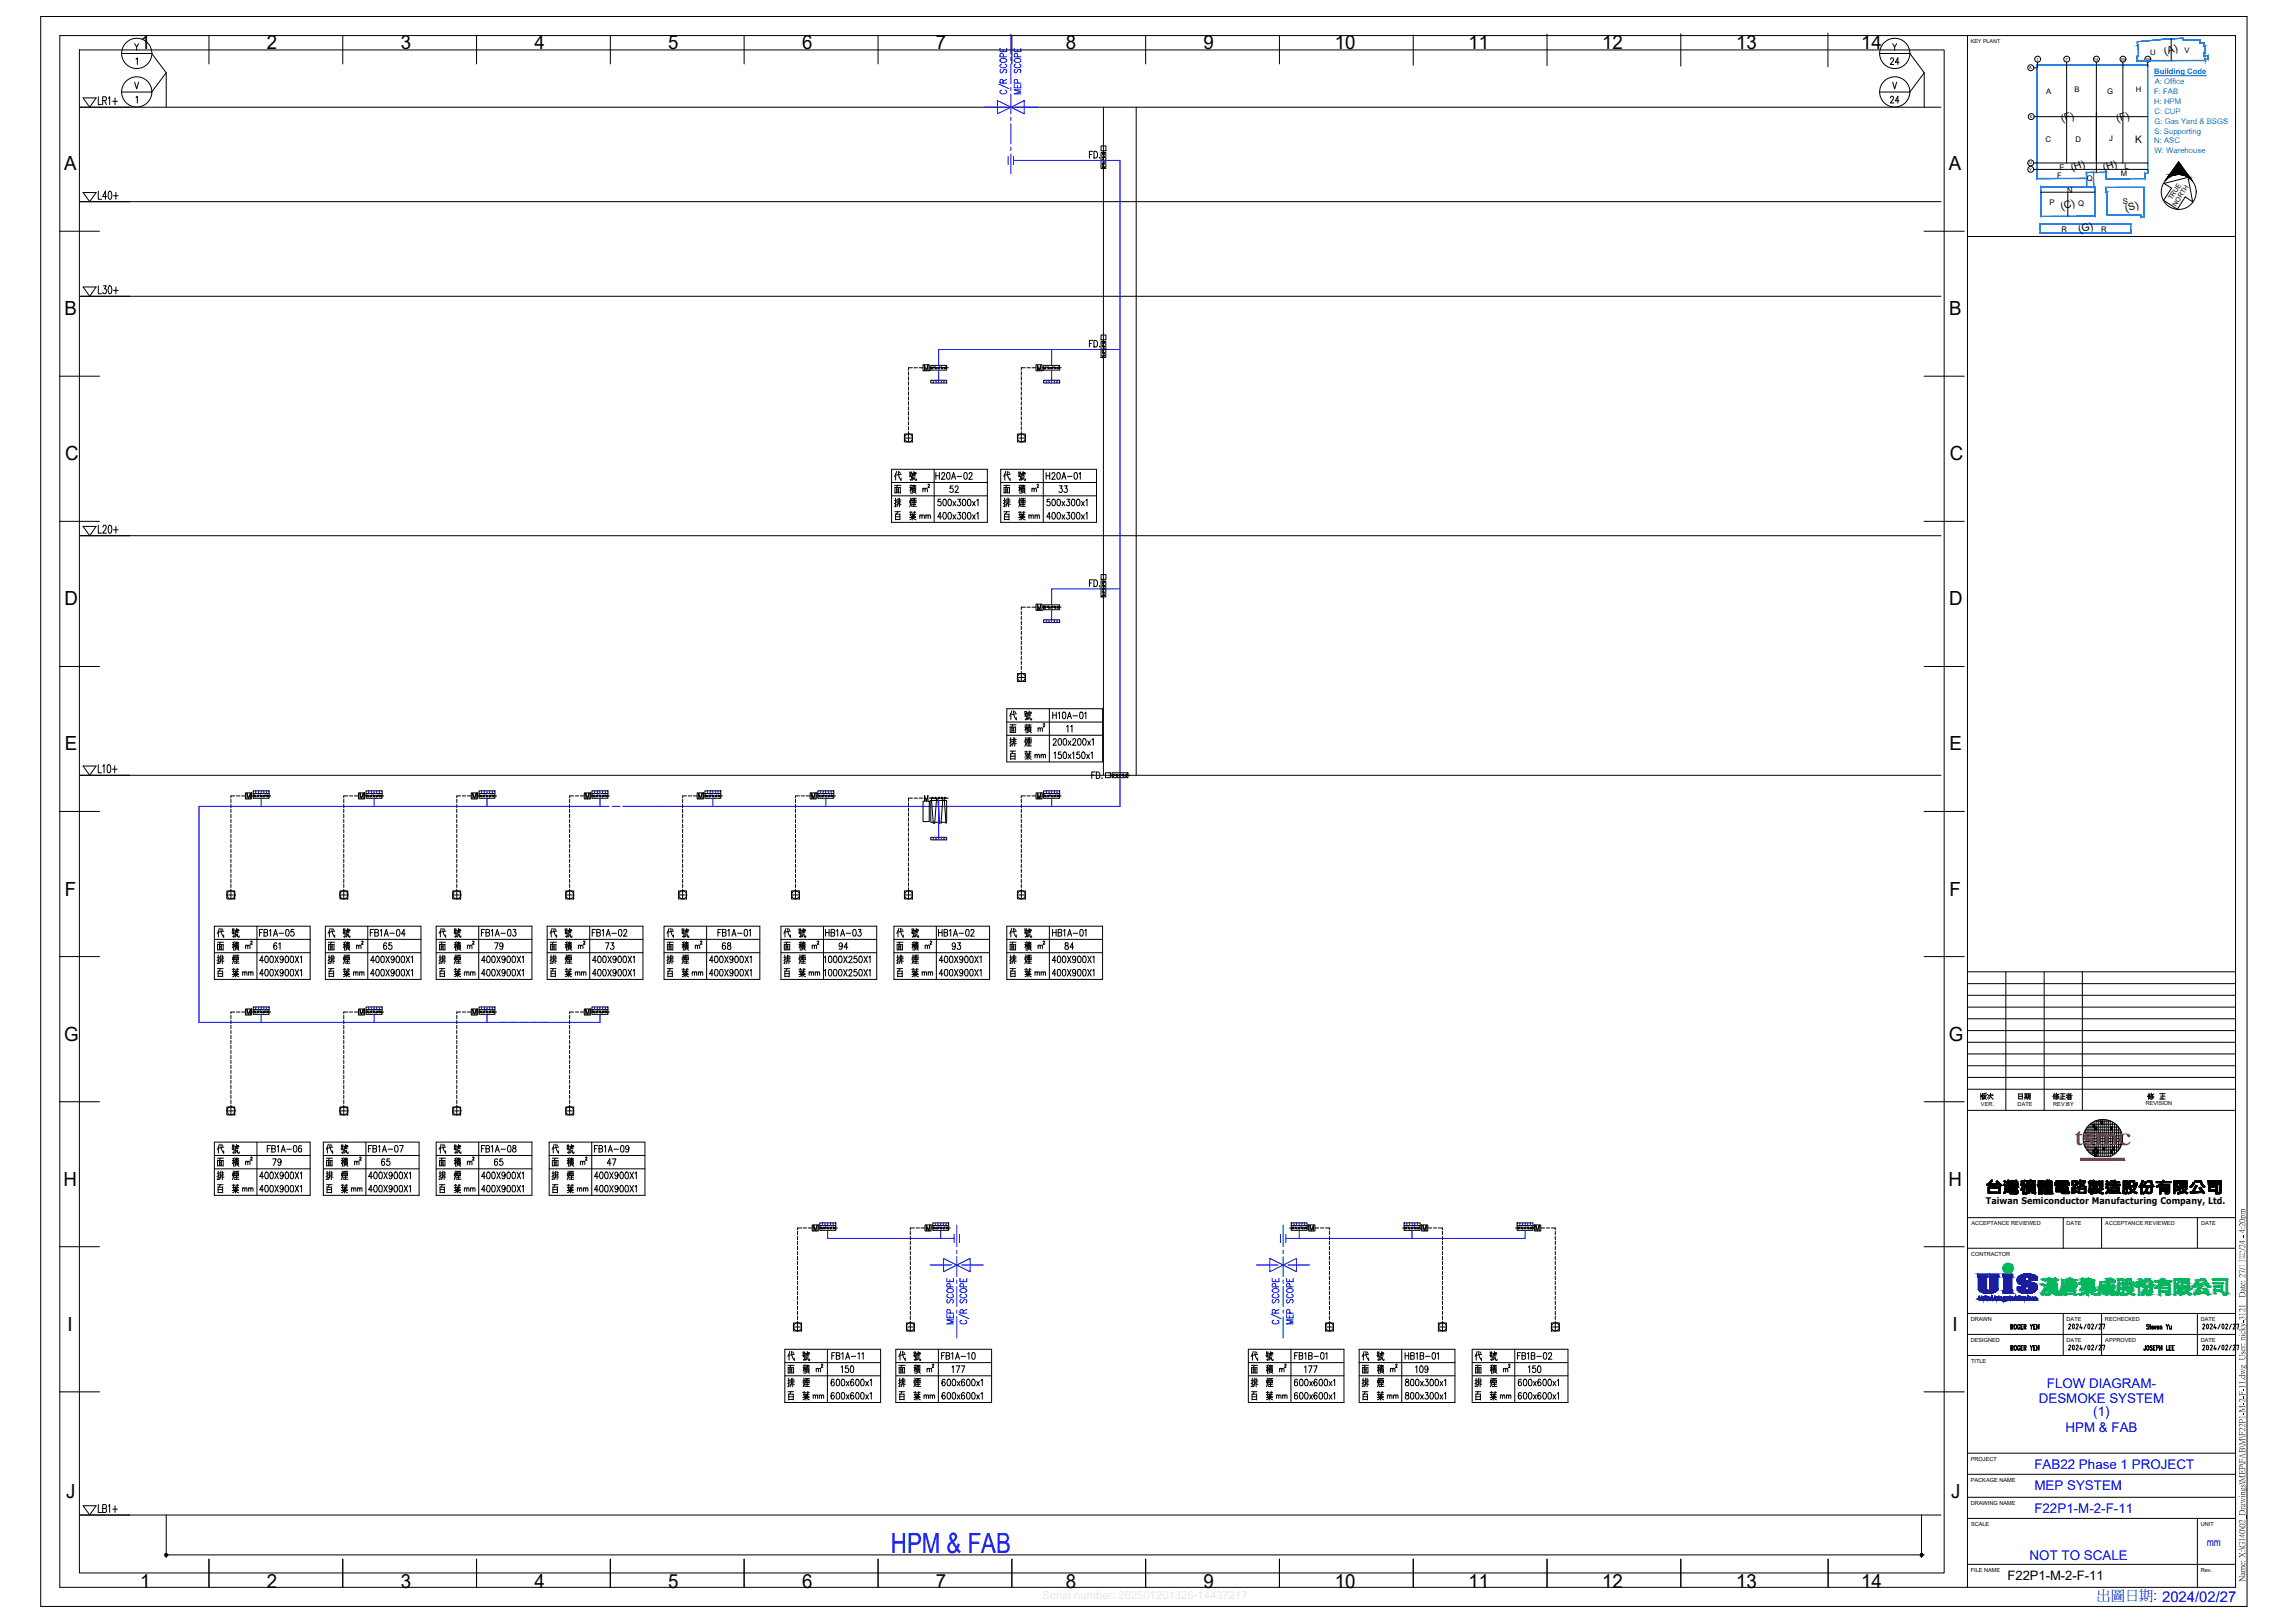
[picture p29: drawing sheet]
<svg xmlns="http://www.w3.org/2000/svg" width="860mm" height="610mm" viewBox="0 0 860 610" stroke-linecap="round" stroke-linejoin="round" font-family="sans-serif">
<defs><g id="words">
<text font-size="13.7" x="740.1" y="415.2">版次</text>
<g font-size="12.8">
<text x="372.2" y="272.7">代 號</text>
<text x="288.9" y="513.3">代 號</text>
<text x="330.6" y="513.3">代 號</text>
<text x="462.8" y="513.3">代 號</text>
<text x="504.8" y="513.3">代 號</text>
<text x="547.2" y="513.3">代 號</text>
</g>
<g font-size="12.3">
<text x="328.8" y="182.4">代 號</text>
<text x="370.1" y="182.4">代 號</text>
<text x="74.4" y="354.2">代 號</text>
<text x="116.1" y="354.2">代 號</text>
<text x="157.7" y="354.2">代 號</text>
<text x="199.3" y="354.2">代 號</text>
<text x="243.4" y="354.2">代 號</text>
<text x="287.2" y="354.2">代 號</text>
<text x="329.8" y="354.2">代 號</text>
<text x="372.2" y="354.2">代 號</text>
<text x="74.4" y="435.3">代 號</text>
<text x="115.4" y="435.3">代 號</text>
<text x="157.7" y="435.3">代 號</text>
<text x="200" y="435.3">代 號</text>
</g>
<text font-size="11.9" x="765.2" y="414.5">修正者</text>
<text font-size="10.5" fill="#00f" x="334.9" y="583.7">HPM &amp; FAB</text>
<text font-size="10.2" fill="#ff003f" x="779.8" y="430.2">tsmc</text>
<g font-size="9.3">
<text x="376.4" y="286.8">百 葉</text>
<text x="78.7" y="368.3">百 葉</text>
<text x="120.3" y="368.3">百 葉</text>
<text x="161.9" y="368.3">百 葉</text>
<text x="203.9" y="368.3">百 葉</text>
<text x="247.6" y="368.3">百 葉</text>
<text x="291.7" y="368.3">百 葉</text>
<text x="334.1" y="368.3">百 葉</text>
<text x="376.4" y="368.3">百 葉</text>
<text x="293.2" y="527.4">百 葉</text>
<text x="334.8" y="527.4">百 葉</text>
<text x="467.4" y="527.4">百 葉</text>
<text x="509.1" y="527.4">百 葉</text>
<text x="551.4" y="527.4">百 葉</text>
</g>
<g font-size="8.8">
<text x="333.4" y="196.5">百 葉</text>
<text x="374.3" y="196.5">百 葉</text>
<text x="78.7" y="449.4">百 葉</text>
<text x="119.6" y="449.4">百 葉</text>
<text x="161.9" y="449.4">百 葉</text>
<text x="204.6" y="449.4">百 葉</text>
</g>
<g font-size="7.3">
<text x="52.7" y="18.3">1</text>
<text x="100.3" y="18.3">2</text>
<text x="150.6" y="18.3">3</text>
<text x="200.9" y="18.3">4</text>
<text x="251.2" y="18.3">5</text>
<text x="301.5" y="18.3">6</text>
<text x="351.8" y="18.3">7</text>
<text x="400.7" y="18.3">8</text>
<text x="452.4" y="18.3">9</text>
<text x="501.7" y="18.3">10</text>
<text x="552" y="18.3">11</text>
<text x="602.3" y="18.3">12</text>
<text x="652.7" y="18.3">13</text>
<text x="699.6" y="18.3">14</text>
<text x="24.1" y="63.9">A</text>
<text x="732.6" y="63.9">A</text>
<text x="24.2" y="118.5">B</text>
<text x="732.7" y="118.5">B</text>
<text x="24.4" y="173">C</text>
<text x="733" y="173">C</text>
<text x="24.2" y="227.5">D</text>
<text x="732.7" y="227.5">D</text>
<text x="24.3" y="282">E</text>
<text x="732.9" y="282">E</text>
<text x="24.3" y="336.6">F</text>
<text x="732.9" y="336.6">F</text>
<text x="24.1" y="391.1">G</text>
<text x="732.6" y="391.1">G</text>
<text x="23.8" y="445.6">H</text>
<text x="732.4" y="445.6">H</text>
<text x="25.4" y="500.2">I</text>
<text x="733.9" y="500.2">I</text>
<text x="24.9" y="563">J</text>
<text x="733.5" y="563">J</text>
<text x="52.7" y="596.6">1</text>
<text x="100.3" y="596.6">2</text>
<text x="150.6" y="596.6">3</text>
<text x="200.9" y="596.6">4</text>
<text x="251.2" y="596.6">5</text>
<text x="301.5" y="596.6">6</text>
<text x="351.8" y="596.6">7</text>
<text x="400.7" y="596.6">8</text>
<text x="452.4" y="596.6">9</text>
<text x="501.7" y="596.6">10</text>
<text x="552" y="596.6">11</text>
<text x="602.3" y="596.6">12</text>
<text x="652.7" y="596.6">13</text>
<text x="699.6" y="596.6">14</text>
</g>
<g font-size="6.6">
<text x="35.6" y="76.2">L40+</text>
<text x="35.6" y="569.7">LB1+</text>
</g>
<g font-size="6.2">
<text x="35.6" y="40.6">LR1+</text>
<text x="35.6" y="111.5">L30+</text>
<text x="35.6" y="201.4">L20+</text>
</g>
<g font-size="5.7">
<text x="709.4" y="25.4">24</text>
<text x="709.4" y="39.9">24</text>
<text x="350.7" y="181.3">H20A-02</text>
<text x="391.9" y="181.3">H20A-01</text>
<text x="356" y="186.3">52</text>
<text x="396.9" y="186.3">33</text>
<text x="394.4" y="271.3">H10A-01</text>
<text x="96.3" y="353.1">FB1A-05</text>
<text x="137.9" y="353.1">FB1A-04</text>
<text x="179.9" y="353.1">FB1A-03</text>
<text x="221.5" y="353.1">FB1A-02</text>
<text x="309" y="353.1">HB1A-03</text>
<text x="351.7" y="353.1">HB1A-02</text>
<text x="394.4" y="353.1">HB1A-01</text>
<text x="101.6" y="358.1">61</text>
<text x="142.9" y="358.1">65</text>
<text x="184.9" y="358.1">79</text>
<text x="226.5" y="358.1">73</text>
<text x="270.2" y="358.1">68</text>
<text x="314.3" y="358.1">94</text>
<text x="356.7" y="358.1">93</text>
<text x="399" y="358.1">84</text>
<text x="757.8" y="414.5">日期</text>
<text x="99.1" y="434.3">FB1A-06</text>
<text x="137.2" y="434.3">FB1A-07</text>
<text x="179.9" y="434.3">FB1A-08</text>
<text x="222.2" y="434.3">FB1A-09</text>
<text x="101.2" y="439.2">79</text>
<text x="142.2" y="439.2">65</text>
<text x="184.5" y="439.2">65</text>
<text x="227.2" y="439.2">47</text>
<text x="315" y="517.2">150</text>
<text x="356.7" y="517.2">177</text>
<text x="488.9" y="517.2">177</text>
<text x="530.9" y="517.2">109</text>
<text x="573.3" y="517.2">150</text>
</g>
<g font-size="5.7" fill="#00f">
<text x="384.5" y="36.3" transform="rotate(-90 384.5 36.3)">MEP SCOPE</text>
<text x="359.1" y="498.8" transform="rotate(-90 359.1 498.8)">MEP SCOPE</text>
<text x="486.8" y="498.8" transform="rotate(-90 486.8 498.8)">MEP SCOPE</text>
</g>
<text font-size="5.4" fill="#00f" x="788.1" y="601.4">出圖日期: 2024/02/27</text>
<text font-size="5.3" x="403.9" y="276.2" transform="rotate(-90 403.9 276.2)">11</text>
<g font-size="5" fill="#00f">
<text x="769.4" y="521.5">FLOW DIAGRAM-</text>
<text x="766.4" y="527.1">DESMOKE SYSTEM</text>
<text x="786.9" y="532.2">(1)</text>
<text x="776.4" y="538.2">HPM &amp; FAB</text>
<text x="764.7" y="551.9">FAB22 Phase 1 PROJECT</text>
<text x="764.7" y="559.9">MEP SYSTEM</text>
<text x="764.7" y="568.5">F22P1-M-2-F-11</text>
<text x="763" y="586.5">NOT TO SCALE</text>
</g>
<text font-size="4.9" x="754.6" y="593.6">F22P1-M-2-F-11</text>
<g font-size="4.4">
<text x="344.7" y="196.1">mm</text>
<text x="385.6" y="196.1">mm</text>
<text x="389.1" y="276.2">m</text>
<text x="387.7" y="286.1">mm</text>
<text x="91" y="357.7">m</text>
<text x="132.6" y="357.7">m</text>
<text x="174.6" y="357.7">m</text>
<text x="216.3" y="357.7">m</text>
<text x="260" y="357.7">m</text>
<text x="304.1" y="357.7">m</text>
<text x="346.4" y="357.7">m</text>
<text x="389.1" y="357.7">m</text>
<text x="90" y="367.9">mm</text>
<text x="131.6" y="367.9">mm</text>
<text x="173.2" y="367.9">mm</text>
<text x="215.2" y="367.9">mm</text>
<text x="258.9" y="367.9">mm</text>
<text x="303" y="367.9">mm</text>
<text x="345.4" y="367.9">mm</text>
<text x="387.7" y="367.9">mm</text>
<text x="90" y="449.1">mm</text>
<text x="130.9" y="449.1">mm</text>
<text x="173.2" y="449.1">mm</text>
<text x="215.9" y="449.1">mm</text>
<text x="305.5" y="516.8">m</text>
<text x="347.1" y="516.8">m</text>
<text x="479.8" y="516.8">m</text>
<text x="521.4" y="516.8">m</text>
<text x="564.1" y="516.8">m</text>
<text x="304.4" y="526.7">mm</text>
<text x="346.1" y="526.7">mm</text>
<text x="478.7" y="526.7">mm</text>
<text x="520.3" y="526.7">mm</text>
<text x="562.7" y="526.7">mm</text>
</g>
<g font-size="4">
<text x="345.7" y="185.9">m</text>
<text x="386.6" y="185.9">m</text>
<text x="91" y="438.9">m</text>
<text x="131.9" y="438.9">m</text>
<text x="174.6" y="438.9">m</text>
<text x="217" y="438.9">m</text>
</g>
<text font-size="4" fill="#00f" x="829.6" y="581.2">mm</text>
<g font-size="3.9">
<text x="813.9" y="20.8" transform="rotate(-18 813.9 20.8)">(A)</text>
<text x="775.1" y="46" transform="rotate(-17 775.1 46)">(F)</text>
<text x="796" y="46" transform="rotate(-17 796 46)">(F)</text>
<text x="802.6" y="53.6">K</text>
<text x="778.9" y="64.4" transform="rotate(-18 778.9 64.4)">(H)</text>
<text x="791" y="64.4" transform="rotate(-18 791 64.4)">(H)</text>
<text x="775.1" y="78.9" transform="rotate(-18 775.1 78.9)">(C)</text>
<text x="799.3" y="79.7" transform="rotate(-18 799.3 79.7)">(S)</text>
<text x="781.7" y="87.7" transform="rotate(-18 781.7 87.7)">(G)</text>
</g>
<text font-size="3.4" x="746.5" y="452.6">Taiwan Semiconductor Manufacturing Company, Ltd.</text>
<g font-size="2.9">
<text x="808.3" y="20.5">U</text>
<text x="821.1" y="19.8">V</text>
<text x="769.2" y="35.3">A</text>
<text x="779.8" y="34.6">B</text>
<text x="792" y="35.2">G</text>
<text x="802.9" y="34.4">H</text>
<text x="768.9" y="53.4">C</text>
<text x="780.2" y="53.2">D</text>
<text x="792.8" y="52.9">J</text>
<text x="774.2" y="63.7">E</text>
<text x="798.6" y="63.4">L</text>
<text x="773.2" y="66.8">F</text>
<text x="784.4" y="68.2">Q</text>
<text x="797.2" y="66.3">M</text>
<text x="770.4" y="77.2">P</text>
<text x="777" y="72.4">N</text>
<text x="781.2" y="77.3">Q</text>
<text x="797.9" y="76.7">S</text>
<text x="774.9" y="87.2">R</text>
<text x="789.8" y="87.2">R</text>
</g>
<g font-size="2.9" fill="#007fff">
<text x="809.8" y="27.9">Building Code</text>
<text x="809.8" y="35.3">F: FAB</text>
<text x="810" y="31.6">A: Office</text>
<text x="809.8" y="39">H: HPM</text>
<text x="809.9" y="42.7">C: CUP</text>
<text x="809.9" y="46.5">G: Gas Yard &amp; BSGS</text>
<text x="809.8" y="53.9">N: ASC</text>
<text x="809.9" y="50.2">S: Supporting</text>
<text x="809.9" y="57.6">W: Warehouse</text>
</g>
<g font-size="2.5">
<text x="816.4" y="75.3" transform="rotate(-57 816.4 75.3)">TRUE</text>
<text x="818.1" y="77.7" transform="rotate(-57 818.1 77.7)">NORTH</text>
</g>
<g font-size="2.1">
<text x="744.7" y="415.7">VER.</text>
<text x="758.4" y="415.7">DATE</text>
<text x="771.8" y="415.7">REV.BY</text>
<text x="806.6" y="415.3">REVISION</text>
<text x="741" y="460.5">ACCEPTANCE REVIEWED</text>
<text x="776.9" y="460.5">DATE</text>
<text x="791.4" y="460.5">ACCEPTANCE REVIEWED</text>
<text x="827.4" y="460.5">DATE</text>
<text x="740.9" y="472">CONTRACTOR</text>
<text x="740.9" y="496.5">DRAWN</text>
<text x="776.9" y="496.5">DATE</text>
<text x="791.3" y="496.5">RECHECKED</text>
<text x="827.3" y="496.5">DATE</text>
<text x="740.9" y="504.5">DESIGNED</text>
<text x="776.9" y="504.5">DATE</text>
<text x="791.4" y="504.5">APPROVED</text>
<text x="827.3" y="504.5">DATE</text>
<text x="741" y="512.4">TITLE</text>
<text x="740.9" y="549.1">PROJECT</text>
<text x="740.9" y="557.1">PACKAGE NAME</text>
<text x="740.9" y="565.7">DRAWING NAME</text>
<text x="740.9" y="573.6">SCALE</text>
<text x="827.3" y="573.6">UNIT</text>
<text x="740.9" y="590.8">FILE NAME</text>
<text x="827.3" y="590.8">Rev.</text>
</g>
<text font-size="2" x="740.9" y="16.2">KEY PLANT</text>
<g font-size="1.6">
<text x="765.5" y="22.8">1</text>
<text x="776.4" y="22.8">7</text>
<text x="787.1" y="22.8">14</text>
<text x="797.1" y="22.8">20</text>
<text x="806.4" y="22.8">26</text>
<text x="762.8" y="26.1">A</text>
<text x="763" y="44.4">K</text>
<text x="762.8" y="61.8">U</text>
<text x="762.8" y="64.2">Y</text>
</g>
</g></defs>
<g fill="none" stroke="#000" stroke-width=".38">
<path d="M15.3 6.2h829.4v597.5h-829.4zM22.5 13.4h817.9v583.2h-817.9zM29.8 18.8h701v572.4h-701zM50.6 16.4l.8 1.2 .7-1.2M51.4 17.6v1.4M78.5 13.6v10.4M128.8 13.6v10.4M179.1 13.6v10.4M229.4 13.6v10.4M279.7 13.6v10.4M330.1 13.6v10.4M380.4 13.6v10.4"/>
<path d="M430.7 13.6v10.4M480.9 13.6v10.4M531.2 13.1v11.4M581.5 12.8v11.9M631.8 12.7v12.2M687.1 12.4v12.7M711.5 16.4l.7 1.2 .8-1.2M712.2 17.6v1.4M739.6 13.4v583.2M816.2 14.6v8.2M36.1 36.8h-4.9l2.5 3.5M45.7 34.6h11.3"/>
<path d="M45.7 20.1h11.3M50.6 30.9l.8 2.5 .7-2.5M51.1 22.3l.5-.5v2.4M51.1 36.7l.5-.5v2.5M57 20.1l5.5 7.2M62.5 27.3v13M62.5 27.3l-5.5 7.3M706.6 34.6h11.3M706.6 20.1h11.3M711.5 30.9l.7 2.5 .8-2.5M717.9 20.1l5.4 7.2M723.3 27.3v13"/>
<path d="M723.3 27.3l-5.4 7.3M764.5 25.5h1.2M765.9 23.3v1.9M776.9 23.3v38M788 23.3v41.5M798 23.3v38M807.3 23.3v1.9M30.2 40.3h699.4M409.5 58.1h.8M410.8 56.9h-1.3v2.5M411.2 56.9a1.27 1.27 0 0 1 1.4 1.2 1.27 1.27 0 0 1-1.4 1.3zM413.3 59.2l.1 .1"/>
<path d="M413.9 57.3h1.8v6h-1.8zM413.9 54.8h1.8v1.9h-1.8zM414.4 57.6l.8 .6M414.4 60l.8 .6M414.8 40.3v251.1M415.2 58.8l-.8 .6M427.1 40.3v251.1M764.7 43.9h42.6M30.2 75.8h699.4M36.1 72.4h-4.9l2.5 3.4M414.4 62.3l.8 .7M415.2 61.2l-.8 .6"/>
<path d="M764.5 61.2h42.8M764.5 63.7h42.8M767.1 72.2h20.4M777.3 72.2v9.1M813.5 68.9l9-2.3 1.7 9.3-2.8-1.9-2.9 4.6-5.2-3.3 3-4.6zM813.9 68l5.1-7.2 5.1 7.2M22.3 86.9h15.1M723.3 86.9h15.1M739.6 88.9h100.8M30.2 111.4h699.4M36.1 107.9h-4.9l2.5 3.5M341.5 139.7v1.3"/>
<path d="M343 138.2h-1.5v.9M343.6 138.2h1.3M345.5 138.2h1.5M347 137.1h2.3v2.3h-2.3zM347.5 139.2v-1.9l.7 1.9 .6-1.9v1.9M349.3 138.2h7.2M349.9 137.3h6v1.8h-6zM350.8 137.8l-.7 .8M351.3 137.8l.7 .8M353.2 137.8l-.6 .8M353.8 137.8l.6 .8M355.6 137.8l-.6 .8"/>
<path d="M383.9 139.7v1.3M385.4 138.2h-1.5v.9M386.1 138.2h1.2M387.9 138.2h1.5M389.4 137.1h2.3v2.3h-2.3zM390 139.2v-1.9l.6 1.9 .6-1.9v1.9M391.7 138.2h7.2M392.3 137.3h6v1.8h-6zM393.3 137.8l-.7 .8M393.8 137.8l.7 .8M395.7 137.8l-.7 .8M396.2 137.8l.7 .8"/>
<path d="M398.1 137.8l-.7 .8M409.5 129.1h.8M410.8 127.9h-1.3v2.5M411.2 127.9a1.32 1.32 0 0 1 1.4 1 1.32 1.32 0 0 1-.7 1.5h-.7zM413.3 130.2l.1 .1M413.9 128.4h1.8v5.9h-1.8zM413.9 125.9h1.8v1.8h-1.8zM414.4 129.8l.8 .7M414.4 132.2l.8 .7M415.2 128.6l-.8 .7M415.2 131l-.8 .7M415.2 133.4l-.8 .7"/>
<path d="M22.3 141.4h15.1M341.5 141.6v1.2M341.5 143.5v1.3M341.5 145.4v1.2M341.5 147.2v1.3M341.5 149.1v1.2M341.5 151v1.2M341.5 152.9v1.2M341.5 154.7v1.3M341.5 156.6v1.2M341.5 158.5v1.2M349.9 142.9h6v1h-6z"/>
<path d="M383.9 141.6v1.2M383.9 143.5v1.3M383.9 145.4v1.2M383.9 147.2v1.3M383.9 149.1v1.2M383.9 151v1.2M383.9 152.9v1.2M383.9 154.7v1.3M383.9 156.6v1.2M383.9 158.5v1.2M392.3 142.9h6v1h-6zM723.3 141.4h15.1"/>
<path d="M335.2 176.4h36v19.9h-36zM340 163.1h3v3h-3zM340 164.6h3M341.5 160.4v1.2M341.5 162.2v3.9M351.2 176.4v19.9M376.2 176.4h36v19.9h-36zM382.5 163.1h2.9v3h-2.9zM382.5 164.6h2.9M383.9 160.4v1.2M383.9 162.2v3.9M392.2 176.4v19.9"/>
<path d="M22.3 195.9h15.1M36.1 197.8h-4.9l2.5 3.5M335.2 181.3h36M335.2 186.3h36M353.6 187.6h-.9l-.1 1.1a.73 .73 0 0 1 1.1 .1 .73 .73 0 0 1-.2 1 .73 .73 0 0 1-1-.2M353.9 194.3h-1.4l.9-1.7v2.5M354.7 187.7l.5-.1 .5 .5v1.5l-.5 .5-.5-.1-.3-1zM354.7 192.7l.5-.1a1.68 1.68 0 0 1 0 2.5l-.5-.1-.3-1zM356.6 187.7l.5-.1 .5 .5v1.5l-.5 .5-.5-.1-.3-1zM356.6 192.7l.5-.1a1.68 1.68 0 0 1 0 2.5l-.5-.1-.3-1zM358.2 188.4l1.1 1.7M358.2 193.5l1.1 1.6"/>
<path d="M359.3 188.4l-1.1 1.7M359.3 193.5l-1.1 1.6M360 187.6h1.1l-.6 1a.72 .72 0 0 1 .6 1.1 .72 .72 0 0 1-1.2-.1M360 192.6h1.1l-.6 .9a.73 .73 0 0 1 .6 1.1 .73 .73 0 0 1-1.2 0M362 187.7l.3-.1a1.38 1.38 0 0 1 .8 1.3 1.38 1.38 0 0 1-.8 1.2l-.5-.5zM362 192.7l.3-.1a1.43 1.43 0 0 1 0 2.5 1.95 1.95 0 0 1-.3-2.4zM363.9 187.7l.3-.1a1.38 1.38 0 0 1 .8 1.3 1.38 1.38 0 0 1-.8 1.2l-.5-.5zM363.9 192.7l.3-.1a1.43 1.43 0 0 1 0 2.5 1.95 1.95 0 0 1-.3-2.4zM365.6 188.4l1 1.7M365.6 193.5l1 1.6M366.6 188.4l-1 1.7M366.6 193.5l-1 1.6"/>
<path d="M367.2 188.1l.5-.5v2.5M367.2 193.1l.5-.5v2.5M376.2 181.3h36M376.2 186.3h36M394.7 187.6h-1l-.1 1.1a.75 .75 0 0 1 1.1 0 .75 .75 0 0 1-.1 1.1 .75 .75 0 0 1-1.1-.2M394.9 194.3h-1.4l1-1.7v2.5M395.7 187.7l.3-.1a1.38 1.38 0 0 1 .8 1.3 1.38 1.38 0 0 1-.8 1.2l-.5-.5zM395.7 192.7l.3-.1a1.43 1.43 0 0 1 0 2.5 1.95 1.95 0 0 1-.3-2.4zM397.6 187.7l.3-.1a1.38 1.38 0 0 1 .8 1.3 1.38 1.38 0 0 1-.8 1.2l-.5-.5zM397.6 192.7l.3-.1a1.43 1.43 0 0 1 0 2.5 1.95 1.95 0 0 1-.3-2.4zM399.2 188.4l1 1.7M399.2 193.5l1 1.6"/>
<path d="M400.2 188.4l-1 1.7M400.2 193.5l-1 1.6M401 187.6h1.1l-.6 1a.74 .74 0 0 1 .6 1.1 .74 .74 0 0 1-1.3-.1M401 192.6h1.1l-.6 .9a.75 .75 0 0 1 .6 1.2 .75 .75 0 0 1-1.3-.1M403 187.7l.5-.1 .5 .5v1.5l-.5 .5-.5-.1-.3-1zM403 192.7l.5-.1a1.68 1.68 0 0 1 0 2.5l-.5-.1-.3-1zM404.9 187.7l.5-.1 .5 .5v1.5l-.5 .5-.5-.1-.3-1zM404.9 192.7l.5-.1a1.68 1.68 0 0 1 0 2.5l-.5-.1-.3-1zM406.5 188.4l1.1 1.7M406.5 193.5l1.1 1.6M407.6 188.4l-1.1 1.7M407.6 193.5l-1.1 1.6"/>
<path d="M408.2 188.1l.4-.5v2.5M408.2 193.1l.4-.5v2.5M723.3 195.9h15.1M30.2 201.3h699.4M409.5 219.1h.8M410.8 217.9h-1.3v2.5M411.2 217.9a1.27 1.27 0 0 1 1.4 1.3 1.27 1.27 0 0 1-1.4 1.2zM413.9 218.3h1.8v6h-1.8zM413.9 215.9h1.8v1.8h-1.8zM414.4 219.8l.8 .7M415.2 218.6l-.8 .7M383.9 229.7v1.3"/>
<path d="M383.9 231.6v1.2M383.9 233.5v1.2M383.9 235.4v1.2M383.9 237.2v1.3M383.9 239.1v1.3M385.4 228.2h-1.5v.9M386.1 228.2h1.2M387.9 228.2h1.5M389.4 227h2.3v2.4h-2.3zM390 229.2v-2l.6 2 .6-2v2M391.7 228.2h7.2M392.3 227.3h6v1.8h-6z"/>
<path d="M392.3 233h6v1h-6zM393.3 227.8l-.7 .8M393.8 227.8l.7 .8M395.7 227.8l-.7 .8M396.2 227.8l.7 .8M398.1 227.8l-.7 .8M413.3 220.2l.1 .1M414.4 222.2l.8 .7M415.2 221l-.8 .7M415.2 223.4l-.8 .7M22.3 250.5h15.1M382.5 253.1h2.9v3h-2.9z"/>
<path d="M382.5 254.6h2.9M383.9 241v1.2M383.9 242.9v1.2M383.9 244.7v1.3M383.9 246.6v1.3M383.9 248.5v1.2M383.9 250.4v1.2M383.9 252.3v3.8M723.3 250.5h15.1M378.5 266.4h36v20h-36zM378.5 271.4h36M378.5 276.3h36"/>
<path d="M394.5 266.4v20M395.9 278.2l.4-.6h.4l.4 .4-.4 .9-.9 1.2h1.3M398 277.7l.5-.1 .5 .4v1.6l-.5 .5-.5-.2-.3-.9zM399.9 277.7l.5-.1 .5 .4v1.6l-.5 .5-.5-.2-.3-.9zM401.5 278.4l1.1 1.7M402.6 278.4l-1.1 1.7M403.2 278.2l.4-.6h.4l.4 .4-.3 .9-.9 1.2h1.3M405.3 277.7l.3-.1a1.38 1.38 0 0 1 .8 1.2 1.38 1.38 0 0 1-.8 1.3l-.5-.5zM407.2 277.7l.3-.1a1.38 1.38 0 0 1 .8 1.2 1.38 1.38 0 0 1-.8 1.3l-.5-.5zM408.9 278.4l1 1.7M409.9 278.4l-1 1.7M410.5 278l.5-.4v2.5"/>
<path d="M30.2 291.4h699.4M31.2 287.9h4.9l-2.4 3.5zM37 287.4v3h1.2M38.6 287.9l.5-.5v3M40.5 287.6l.5-.2a2.13 2.13 0 0 1 0 3h-.2a2.66 2.66 0 0 1-.3-2.8zM42.2 289.1h1.8M43.1 287.8v2.6M88.3 299.1h-1.5v.7M88.9 299.1h1.3M90.8 299.1h1.5M92.3 298h2.3v2.3h-2.3zM94.6 299.1h7.2"/>
<path d="M95.2 298.2h6v1.8h-6zM95.2 297.2h6v1h-6zM95.4 298.7l.7 .8M97.3 298.7l-.7 .8M97.9 298.7l.6 .8M99.7 298.7l-.6 .8M100.3 298.7l.6 .8M130.7 299.1h-1.5v.7M131.4 299.1h1.2M133.2 299.1h1.5M134.7 298h2.3v2.3h-2.3zM137 299.1h7.2"/>
<path d="M137.6 298.2h6v1.8h-6zM137.6 297.2h6v1h-6zM137.9 298.7l.7 .8M139.8 298.7l-.7 .8M140.3 298.7l.7 .8M142.2 298.7l-.7 .8M142.7 298.7l.7 .8M173.2 299.1h-1.5v.7M173.8 299.1h1.3M175.7 299.1h1.5M177.2 298h2.3v2.3h-2.3zM179.5 299.1h7.2"/>
<path d="M180.1 298.2h6v1.8h-6zM180.1 297.2h6v1h-6zM180.3 298.7l.7 .8M182.2 298.7l-.7 .8M182.8 298.7l.6 .8M184.6 298.7l-.6 .8M185.2 298.7l.6 .8M215.6 299.1h-1.5v.7M216.3 299.1h1.2M218.1 299.1h1.5M219.6 298h2.3v2.3h-2.3zM221.9 299.1h7.2"/>
<path d="M222.5 298.2h6v1.8h-6zM222.5 297.2h6v1h-6zM222.8 298.7l.7 .8M224.7 298.7l-.7 .8M225.2 298.7l.7 .8M227.1 298.7l-.7 .8M227.6 298.7l.7 .8M258.1 299.1h-1.5v.7M258.7 299.1h1.3M260.6 299.1h1.5M262.1 298h2.3v2.3h-2.3zM264.4 299.1h7.2"/>
<path d="M265 298.2h6v1.8h-6zM265 297.2h6v1h-6zM265.2 298.7l.7 .8M267.1 298.7l-.7 .8M267.7 298.7l.6 .8M269.5 298.7l-.6 .8M270.1 298.7l.6 .8M300.5 299.1h-1.5v.7M301.2 299.1h1.2M303 299.1h1.5M304.5 298h2.3v2.3h-2.3zM306.8 299.1h7.2"/>
<path d="M307.4 298.2h6v1.8h-6zM307.4 297.2h6v1h-6zM307.7 298.7l.7 .8M309.6 298.7l-.7 .8M310.1 298.7l.7 .8M312 298.7l-.7 .8M312.5 298.7l.7 .8M343 299.9h-1.5v1.3M343.6 299.9h1.3M345.5 299.9h1.5M349.3 299.9h7.2M385.4 299.1h-1.5v.7"/>
<path d="M386.1 299.1h1.2M387.9 299.1h1.5M389.4 298h2.3v2.3h-2.3zM391.7 299.1h7.2M392.3 298.2h6v1.8h-6zM392.3 297.2h6v1h-6zM392.6 298.7l.7 .8M394.5 298.7l-.7 .8M395 298.7l.7 .8M396.2 283.1l.5-.5v2.5M396.9 298.7l-.7 .8M397.4 298.7l.7 .8"/>
<path d="M398.8 282.6h-.9l-.1 1.1a.73 .73 0 0 1 1.1 .1 .73 .73 0 0 1-.2 1 .73 .73 0 0 1-1-.2M399.9 282.7l.5-.1 .5 .5v1.5l-.5 .5-.5-.1-.3-1zM401.5 283.4l1.1 1.7M402.6 283.4l-1.1 1.7M403.2 283.1l.4-.5v2.5M405.8 282.6h-.9l-.2 1.1a.75 .75 0 0 1 1.1 0 .75 .75 0 0 1 0 1.1 .75 .75 0 0 1-1.1-.2M406.8 282.7l.4-.1a1.38 1.38 0 0 1 .7 1.2 1.38 1.38 0 0 1-.7 1.3l-.5-.5zM408.5 283.4l1 1.7M409.5 283.4l-1 1.7M410.1 283.1l.5-.5v2.5M411.7 290.1h-1.3v2.5M412.1 290.1a1.24 1.24 0 0 1 1.4 1.2 1.24 1.24 0 0 1-1.4 1.3z"/>
<path d="M414.2 292.3l.1 .2M415.5 290.4h1.9v1.9h-1.9zM418 290.4h6v1.9h-6zM418.9 290.9l-.6 .9M419.5 290.9l.6 .9M421.3 290.9l-.6 .9M421.8 290.9l.7 .9M423.7 290.9l-.7 .9M22.3 305h15.1M86.8 300.4v1.3M86.8 302.3v1.3M86.8 304.1v1.3"/>
<path d="M86.8 306v1.3M86.8 307.9v1.3M86.8 309.8v1.3M86.8 311.7v1.2M86.8 313.5v1.3M86.8 315.4v1.2M86.8 317.3v1.3M86.8 319.2v1.2M92.8 300.1v-2l.7 2 .6-2v2M129.2 300.4v1.3M129.2 302.3v1.3M129.2 304.1v1.3"/>
<path d="M129.2 306v1.3M129.2 307.9v1.3M129.2 309.8v1.3M129.2 311.7v1.2M129.2 313.5v1.3M129.2 315.4v1.2M129.2 317.3v1.3M129.2 319.2v1.2M135.3 300.1v-2l.6 2 .6-2v2M171.7 300.4v1.3M171.7 302.3v1.3M171.7 304.1v1.3"/>
<path d="M171.7 306v1.3M171.7 307.9v1.3M171.7 309.8v1.3M171.7 311.7v1.2M171.7 313.5v1.3M171.7 315.4v1.2M171.7 317.3v1.3M171.7 319.2v1.2M177.7 300.1v-2l.7 2 .6-2v2M214.1 300.4v1.3M214.1 302.3v1.3M214.1 304.1v1.3"/>
<path d="M214.1 306v1.3M214.1 307.9v1.3M214.1 309.8v1.3M214.1 311.7v1.2M214.1 313.5v1.3M214.1 315.4v1.2M214.1 317.3v1.3M214.1 319.2v1.2M220.2 300.1v-2l.6 2 .6-2v2M256.6 300.4v1.3M256.6 302.3v1.3M256.6 304.1v1.3"/>
<path d="M256.6 306v1.3M256.6 307.9v1.3M256.6 309.8v1.3M256.6 311.7v1.2M256.6 313.5v1.3M256.6 315.4v1.2M256.6 317.3v1.3M256.6 319.2v1.2M262.6 300.1v-2l.7 2 .6-2v2M299 300.4v1.3M299 302.3v1.3M299 304.1v1.3"/>
<path d="M299 306v1.3M299 307.9v1.3M299 309.8v1.3M299 311.7v1.2M299 313.5v1.3M299 315.4v1.2M299 317.3v1.3M299 319.2v1.2M305.1 300.1v-2l.6 2 .6-2v2M341.5 301.7v1.3M341.5 303.6v1.3M341.5 305.5v1.2"/>
<path d="M341.5 307.4v1.2M341.5 309.3v1.2M341.5 311.1v1.3M341.5 313v1.2M341.5 314.9v1.2M341.5 316.8v1.2M341.5 318.6v1.3M347 301.1h2.3v7.7h-2.3zM347.5 301v-2.1l.7 2.1 .6-2.1v2.1M349.9 300.8h6v8.2h-6zM349.9 314.7h6v.9h-6zM350.1 300.3l.7 9.2"/>
<path d="M352 300.3l-.7 9.2M352.6 300.3l.6 9.2M354.4 300.3l-.6 9.2M355 300.3l.6 9.2M383.9 300.4v1.3M383.9 302.3v1.3M383.9 304.1v1.3M383.9 306v1.3M383.9 307.9v1.3M383.9 309.8v1.3M383.9 311.7v1.2M383.9 313.5v1.3"/>
<path d="M383.9 315.4v1.2M383.9 317.3v1.3M383.9 319.2v1.2M390 300.1v-2l.6 2 .6-2v2M723.3 305h15.1M85.3 334.8h3v3.1h-3zM85.3 336.3h3M86.8 321v1.3M86.8 322.9v1.2M86.8 324.8v1.2M86.8 326.7v1.2M86.8 328.5v1.3"/>
<path d="M86.8 330.4v1.3M86.8 332.3v1.2M86.8 334.2v3.7M127.8 334.8h2.9v3.1h-2.9zM127.8 336.3h2.9M129.2 321v1.3M129.2 322.9v1.2M129.2 324.8v1.2M129.2 326.7v1.2M129.2 328.5v1.3M129.2 330.4v1.3M129.2 332.3v1.2"/>
<path d="M129.2 334.2v3.7M170.2 334.8h3v3.1h-3zM170.2 336.3h3M171.7 321v1.3M171.7 322.9v1.2M171.7 324.8v1.2M171.7 326.7v1.2M171.7 328.5v1.3M171.7 330.4v1.3M171.7 332.3v1.2M171.7 334.2v3.7M212.7 334.8h2.9v3.1h-2.9z"/>
<path d="M212.7 336.3h2.9M214.1 321v1.3M214.1 322.9v1.2M214.1 324.8v1.2M214.1 326.7v1.2M214.1 328.5v1.3M214.1 330.4v1.3M214.1 332.3v1.2M214.1 334.2v3.7M255.1 334.8h3v3.1h-3zM255.1 336.3h3M256.6 321v1.3"/>
<path d="M256.6 322.9v1.2M256.6 324.8v1.2M256.6 326.7v1.2M256.6 328.5v1.3M256.6 330.4v1.3M256.6 332.3v1.2M256.6 334.2v3.7M297.6 334.8h2.9v3.1h-2.9zM297.6 336.3h2.9M299 321v1.3M299 322.9v1.2M299 324.8v1.2"/>
<path d="M299 326.7v1.2M299 328.5v1.3M299 330.4v1.3M299 332.3v1.2M299 334.2v3.7M340 334.8h3v3.1h-3zM340 336.3h3M341.5 320.5v1.2M341.5 322.4v1.2M341.5 324.3v1.2M341.5 326.1v1.3M341.5 328v1.3"/>
<path d="M341.5 329.9v1.2M341.5 331.8v1.2M341.5 333.6v4.3M382.5 334.8h2.9v3.1h-2.9zM382.5 336.3h2.9M383.9 321v1.3M383.9 322.9v1.2M383.9 324.8v1.2M383.9 326.7v1.2M383.9 328.5v1.3M383.9 330.4v1.3M383.9 332.3v1.2"/>
<path d="M383.9 334.2v3.7M22.3 359.5h15.1M80.6 348.1h36v20h-36zM80.6 353h36M80.6 358h36M96.6 348.1v20M99.8 359.4l.5-.1 .5 .5v1.6l-.5 .4-.5-.1-.3-1zM101.7 359.4l.5-.1 .5 .5v1.6l-.5 .4-.5-.1-.3-1zM103.3 359.3l1.3 2.5M104.6 359.3l-1.3 2.5M107.4 359.4l.5-.1 .5 .5v1.6l-.5 .4-.5-.1-.3-1zM109.3 359.4l.5-.1 .5 .5v1.6l-.5 .4-.5-.1-.3-1z"/>
<path d="M110.9 359.3l1.4 2.5M112.3 359.3l-1.4 2.5M112.8 359.8l.5-.5v2.5M122.3 348.1h35.9v20h-35.9zM122.3 353h35.9M122.3 358h35.9M138.2 348.1v20M141.5 359.4l.5-.1 .5 .5v1.6l-.5 .4-.5-.1-.3-1zM143.4 359.4l.5-.1 .5 .5v1.6l-.5 .4-.5-.1-.3-1zM145 359.3l1.4 2.5M146.4 359.3l-1.4 2.5M149.2 359.4l.4-.1 .5 .5v1.6l-.5 .4-.4-.1-.4-1z"/>
<path d="M151.1 359.4l.4-.1 .5 .5v1.6l-.5 .4-.4-.1-.4-1zM152.7 359.3l1.3 2.5M154 359.3l-1.3 2.5M154.6 359.8l.5-.5v2.5M164 348.1h36v20h-36zM164 353h36M164 358h36M180 348.1v20M183.2 359.4l.3-.1a1.38 1.38 0 0 1 .8 1.3 1.38 1.38 0 0 1-.8 1.2l-.5-.4zM185.1 359.4l.3-.1a1.38 1.38 0 0 1 .8 1.3 1.38 1.38 0 0 1-.8 1.2l-.5-.4zM186.8 359.3l1.3 2.5M188.1 359.3l-1.3 2.5"/>
<path d="M190.8 359.4l.3-.1a1.38 1.38 0 0 1 .8 1.3 1.38 1.38 0 0 1-.8 1.2l-.5-.4zM192.7 359.4l.3-.1a1.38 1.38 0 0 1 .8 1.3 1.38 1.38 0 0 1-.8 1.2l-.5-.4zM194.4 359.3l1.3 2.5M195.7 359.3l-1.3 2.5M196.3 359.8l.4-.5v2.5M205.7 348.1h36v20h-36zM205.7 353h36M205.7 358h36M221.7 348.1v20M224.9 359.4l.3-.1a1.38 1.38 0 0 1 .8 1.3 1.38 1.38 0 0 1-.8 1.2l-.5-.4zM226.8 359.4l.3-.1a1.38 1.38 0 0 1 .8 1.3 1.38 1.38 0 0 1-.8 1.2l-.5-.4zM228.5 359.3l1.3 2.5"/>
<path d="M229.8 359.3l-1.3 2.5M232.5 359.4l.4-.1a1.38 1.38 0 0 1 .7 1.3 1.38 1.38 0 0 1-.7 1.2l-.6-.4zM234.4 359.4l.4-.1a1.38 1.38 0 0 1 .7 1.3 1.38 1.38 0 0 1-.7 1.2l-.5-.4zM236.1 359.3l1.3 2.5M237.4 359.3l-1.3 2.5M238 359.8l.4-.5v2.5M249.6 348.1h36v20h-36zM249.6 353h36M249.6 358h36M265.6 348.1v20M268.9 359.4l.3-.1a1.38 1.38 0 0 1 .7 1.3 1.38 1.38 0 0 1-.7 1.2l-.5-.4zM269.9 350.5h.7"/>
<path d="M270.8 359.4l.3-.1a1.38 1.38 0 0 1 .8 1.3 1.38 1.38 0 0 1-.8 1.2l-.5-.4zM271.1 349.3h-1.2v2.5M271.6 350.5l1.1-.1 .2-.9-1.3-.2v2.5l1.3-.2v-.9l-.4-.2M272.4 359.3l1.3 2.5M273.6 349.8l.5-.5v2.5M273.7 359.3l-1.3 2.5M275.1 351.8l.8-2.5 .8 2.5M275.4 351h1M276.5 359.4l.3-.1a1.38 1.38 0 0 1 .8 1.3 1.38 1.38 0 0 1-.8 1.2l-.5-.4zM277.2 350.7h1.8M278.4 359.4l.3-.1a1.38 1.38 0 0 1 .8 1.3 1.38 1.38 0 0 1-.8 1.2l-.5-.4zM280 349.4l.3-.1a1.43 1.43 0 0 1 0 2.5 1.95 1.95 0 0 1-.3-2.4z"/>
<path d="M280 359.3l1.4 2.5M281.4 359.3l-1.4 2.5M281.6 349.8l.5-.5v2.5M281.9 359.8l.5-.5v2.5M293.6 348.1h36v20h-36zM293.6 353h36M293.6 358h36M309.6 348.1v20M309.9 359.8l.4-.5v2.5M311.7 359.4l.3-.1a1.38 1.38 0 0 1 .7 1.3 1.38 1.38 0 0 1-.7 1.2l-.5-.4zM313.6 359.4l.3-.1a1.38 1.38 0 0 1 .8 1.3 1.38 1.38 0 0 1-.8 1.2l-.5-.4zM315.5 359.4l.3-.1a1.38 1.38 0 0 1 .8 1.3 1.38 1.38 0 0 1-.8 1.2l-.5-.4z"/>
<path d="M317.1 359.3l1.4 2.5M318.5 359.3l-1.4 2.5M319.1 359.9l.2-.5a.67 .67 0 0 1 .9 .3 .67 .67 0 0 1-.2 .9l-1 1.2h1.4M322.1 359.3h-1l-.1 1.1a.75 .75 0 0 1 1.1 0 .75 .75 0 0 1-.1 1.1 .75 .75 0 0 1-1.1-.1M323.1 359.4l.3-.1a1.38 1.38 0 0 1 .8 1.3 1.38 1.38 0 0 1-.8 1.2l-.5-.4zM324.7 359.3l1.4 2.5M326.1 359.3l-1.4 2.5M326.6 359.8l.5-.5v2.5M336 348.1h36v20h-36zM336 353h36M336 358h36M352 348.1v20"/>
<path d="M355.3 359.4l.4-.1 .5 .5v1.6l-.5 .4-.4-.1-.3-1zM357.2 359.4l.4-.1 .5 .5v1.6l-.5 .4-.4-.1-.3-1zM358.8 359.3l1.3 2.5M360.1 359.3l-1.3 2.5M362.9 359.4l.4-.1 .6 .5v1.6l-.6 .4-.4-.1-.3-1zM364.8 359.4l.5-.1 .5 .5v1.6l-.5 .4-.5-.1-.3-1zM366.4 359.3l1.3 2.5M367.7 359.3l-1.3 2.5M368.3 359.8l.5-.5v2.5M378.5 348.1h36v20h-36zM378.5 353h36M378.5 358h36"/>
<path d="M394.5 348.1v20M397.7 359.4l.3-.1a1.38 1.38 0 0 1 .8 1.3 1.38 1.38 0 0 1-.8 1.2l-.5-.4zM399.6 359.4l.3-.1a1.38 1.38 0 0 1 .8 1.3 1.38 1.38 0 0 1-.8 1.2l-.5-.4zM401.3 359.3l1.3 2.5M402.6 359.3l-1.3 2.5M405.3 359.4l.3-.1a1.38 1.38 0 0 1 .8 1.3 1.38 1.38 0 0 1-.8 1.2l-.5-.4zM407.2 359.4l.3-.1a1.38 1.38 0 0 1 .8 1.3 1.38 1.38 0 0 1-.8 1.2l-.5-.4zM408.9 359.3l1.3 2.5M410.2 359.3l-1.3 2.5M410.8 359.8l.4-.5v2.5M723.3 359.5h15.1M92.3 379.2h2.3v2.3h-2.3z"/>
<path d="M95.2 379.4h6v1.8h-6zM95.2 378.4h6v1h-6zM95.4 379.9l.7 .8M97.3 379.9l-.7 .8M97.9 379.9l.6 .8M99.1 361h-1.5l1-1.7v2.5M99.1 366h-1.5l1-1.7v2.5M99.7 379.9l-.6 .8M99.8 364.4l.5-.1a1.6 1.6 0 0 1 0 2.5l-.5-.1-.3-1zM100.3 379.9l.6 .8M101.7 364.4l.5-.1a1.6 1.6 0 0 1 0 2.5l-.5-.1-.3-1zM103.3 364.3l1.3 2.5"/>
<path d="M104.6 364.3l-1.3 2.5M106.5 360.1l-.3 .6a.69 .69 0 0 1-1-.6 .69 .69 0 0 1 1-.7l.3 .7a1.2 1.2 0 0 1-.8 1.7l-.4-.3M106.5 365.2a.65 .65 0 0 1-.7 .7 .65 .65 0 0 1-.6-.9l.6-.7a1.37 1.37 0 0 1 .7 1.3 1.37 1.37 0 0 1-.8 1.2l-.4-.4M107.4 364.4l.5-.1a1.6 1.6 0 0 1 0 2.5l-.5-.1-.3-1zM109.3 364.4l.5-.1a1.6 1.6 0 0 1 0 2.5l-.5-.1-.3-1zM110.9 364.3l1.4 2.5M112.3 364.3l-1.4 2.5M112.8 364.8l.5-.5v2.5M134.7 379.2h2.3v2.3h-2.3zM137.6 379.4h6v1.8h-6zM137.6 378.4h6v1h-6zM137.9 379.9l.7 .8"/>
<path d="M139.8 379.9l-.7 .8M140.3 379.9l.7 .8M140.8 361h-1.5l1-1.7v2.5M140.8 366h-1.5l1-1.7v2.5M141.5 364.4l.5-.1a1.6 1.6 0 0 1 0 2.5l-.5-.1-.3-1zM142.2 379.9l-.7 .8M142.7 379.9l.7 .8M143.4 364.4l.5-.1a1.6 1.6 0 0 1 0 2.5l-.5-.1-.3-1zM145 364.3l1.4 2.5M146.4 364.3l-1.4 2.5M148.2 360.1l-.3 .6a.69 .69 0 0 1-1-.6 .69 .69 0 0 1 1-.7l.3 .7a1.2 1.2 0 0 1-.8 1.7l-.3-.3M148.2 365.2a.65 .65 0 0 1-.7 .7 .65 .65 0 0 1-.6-.9l.6-.7a1.37 1.37 0 0 1 .8 1.3 1.37 1.37 0 0 1-.9 1.2l-.3-.4"/>
<path d="M149.2 364.4l.4-.1a1.6 1.6 0 0 1 0 2.5l-.4-.1-.4-1zM151.1 364.4l.4-.1a1.6 1.6 0 0 1 0 2.5l-.4-.1-.4-1zM152.7 364.3l1.3 2.5M154 364.3l-1.3 2.5M154.6 364.8l.5-.5v2.5M177.2 379.2h2.3v2.3h-2.3zM180.1 379.4h6v1.8h-6zM180.1 378.4h6v1h-6zM180.3 379.9l.7 .8M182.2 379.9l-.7 .8M182.4 361h-1.4l1-1.7v2.5M182.4 366h-1.4l1-1.7v2.5"/>
<path d="M182.8 379.9l.6 .8M183.2 364.4l.5-.1a1.47 1.47 0 0 1-.2 2.5 1.95 1.95 0 0 1-.3-2.4zM184.6 379.9l-.6 .8M185.1 364.4l.5-.1a1.47 1.47 0 0 1-.2 2.5 1.95 1.95 0 0 1-.3-2.4zM185.2 379.9l.6 .8M186.8 364.3l1.3 2.5M188.1 364.3l-1.3 2.5M189.9 360.1l-.3 .6a.67 .67 0 0 1-.9-.7 .67 .67 0 0 1 1.1-.4l.1 .5a1.22 1.22 0 0 1-.6 1.7l-.6-.3M189.9 365.2a.62 .62 0 0 1-.7 .7 .62 .62 0 0 1-.5-.9l.2-.6 .3-.1a1.4 1.4 0 0 1-.1 2.5l-.4-.4M190.8 364.4l.5-.1a1.47 1.47 0 0 1-.2 2.5 1.95 1.95 0 0 1-.3-2.4zM192.7 364.4l.5-.1a1.47 1.47 0 0 1-.2 2.5 1.95 1.95 0 0 1-.3-2.4zM194.4 364.3l1.3 2.5"/>
<path d="M195.7 364.3l-1.3 2.5M196.3 364.8l.4-.5v2.5M219.6 379.2h2.3v2.3h-2.3zM222.5 379.4h6v1.8h-6zM222.5 378.4h6v1h-6zM222.8 379.9l.7 .8M224.2 361h-1.4l.9-1.7v2.5M224.2 366h-1.4l.9-1.7v2.5M224.7 379.9l-.7 .8M224.9 364.4l.5-.1a1.47 1.47 0 0 1-.2 2.5 1.95 1.95 0 0 1-.3-2.4zM225.2 379.9l.7 .8M226.8 364.4l.5-.1a1.47 1.47 0 0 1-.2 2.5 1.95 1.95 0 0 1-.3-2.4z"/>
<path d="M227.1 379.9l-.7 .8M227.6 379.9l.7 .8M228.5 364.3l1.3 2.5M229.8 364.3l-1.3 2.5M231.6 360.1l-.3 .6a.67 .67 0 0 1-.9-.7 .67 .67 0 0 1 1.1-.4l.1 .5a1.22 1.22 0 0 1-.6 1.7l-.6-.3M231.6 365.2a.62 .62 0 0 1-.7 .7 .62 .62 0 0 1-.5-.9l.2-.6 .3-.1a1.4 1.4 0 0 1-.1 2.5l-.4-.4M232.5 364.4l.5-.1a1.47 1.47 0 0 1-.1 2.5 1.95 1.95 0 0 1-.4-2.4zM234.4 364.4l.6-.1a1.47 1.47 0 0 1-.2 2.5 1.95 1.95 0 0 1-.4-2.4zM236.1 364.3l1.3 2.5M237.4 364.3l-1.3 2.5M238 364.8l.4-.5v2.5M268.1 361h-1.4l1-1.7v2.5"/>
<path d="M268.1 366h-1.4l1-1.7v2.5M268.9 364.4l.5-.1a1.47 1.47 0 0 1-.2 2.5 1.95 1.95 0 0 1-.3-2.4zM270.8 364.4l.5-.1a1.47 1.47 0 0 1-.2 2.5 1.95 1.95 0 0 1-.3-2.4zM272.4 364.3l1.3 2.5M273.7 364.3l-1.3 2.5M275.5 360.1l-.2 .6a.67 .67 0 0 1-1-.7 .67 .67 0 0 1 1.2-.4v.5a1.22 1.22 0 0 1-.5 1.7l-.6-.3M275.5 365.2a.62 .62 0 0 1-.7 .7 .62 .62 0 0 1-.5-.9l.3-.6 .3-.1a1.4 1.4 0 0 1-.1 2.5l-.4-.4M276.5 364.4l.5-.1a1.47 1.47 0 0 1-.2 2.5 1.95 1.95 0 0 1-.3-2.4zM278.4 364.4l.5-.1a1.47 1.47 0 0 1-.2 2.5 1.95 1.95 0 0 1-.3-2.4zM280 364.3l1.4 2.5M281.4 364.3l-1.4 2.5M281.9 364.8l.5-.5v2.5"/>
<path d="M311.7 364.4l.5-.1a1.47 1.47 0 0 1-.2 2.5 1.95 1.95 0 0 1-.3-2.4zM313.6 364.4l.5-.1a1.47 1.47 0 0 1-.2 2.5 1.95 1.95 0 0 1-.3-2.4zM315.5 364.4l.5-.1a1.47 1.47 0 0 1-.2 2.5 1.95 1.95 0 0 1-.3-2.4zM317.1 364.3l1.4 2.5M318.5 364.3l-1.4 2.5M319.1 364.9l.2-.5a.7 .7 0 0 1 1 .2 .7 .7 0 0 1-.3 1l-1 1.2h1.4M322.1 364.3h-1l-.1 1.1a.78 .78 0 0 1 1.1 0 .78 .78 0 0 1 0 1.1 .78 .78 0 0 1-1.1 .1l-.1-.3M323.1 364.4l.5-.1a1.47 1.47 0 0 1-.2 2.5 1.95 1.95 0 0 1-.3-2.4zM324.7 364.3l1.4 2.5M326.1 364.3l-1.4 2.5M326.6 364.8l.5-.5v2.5M354.5 361h-1.4l.9-1.7v2.5"/>
<path d="M354.5 366h-1.4l.9-1.7v2.5M355.3 364.4l.4-.1a1.6 1.6 0 0 1 0 2.5l-.4-.1-.3-1zM357.2 364.4l.4-.1a1.6 1.6 0 0 1 0 2.5l-.4-.1-.3-1zM358.8 364.3l1.3 2.5M360.1 364.3l-1.3 2.5M362 360.1l-.4 .6a.69 .69 0 0 1-.9-.6 .69 .69 0 0 1 .9-.7l.4 .7a1.2 1.2 0 0 1-.8 1.7l-.4-.3M362 365.2a.65 .65 0 0 1-.8 .7 .65 .65 0 0 1-.5-.9l.6-.7a1.37 1.37 0 0 1 .7 1.3 1.37 1.37 0 0 1-.8 1.2l-.4-.4M362.9 364.4l.4-.1a1.6 1.6 0 0 1 0 2.5l-.4-.1-.3-1zM364.8 364.4l.5-.1a1.6 1.6 0 0 1 0 2.5l-.5-.1-.3-1zM366.4 364.3l1.3 2.5M367.7 364.3l-1.3 2.5M368.3 364.8l.5-.5v2.5"/>
<path d="M396.9 361h-1.4l1-1.7v2.5M396.9 366h-1.4l1-1.7v2.5M397.7 364.4l.5-.1a1.47 1.47 0 0 1-.2 2.5 1.95 1.95 0 0 1-.3-2.4zM399.6 364.4l.5-.1a1.47 1.47 0 0 1-.2 2.5 1.95 1.95 0 0 1-.3-2.4zM401.3 364.3l1.3 2.5M402.6 364.3l-1.3 2.5M404.4 360.1l-.3 .6a.67 .67 0 0 1-.9-.7 .67 .67 0 0 1 1.1-.4l.1 .5a1.22 1.22 0 0 1-.6 1.7l-.6-.3M404.4 365.2a.62 .62 0 0 1-.7 .7 .62 .62 0 0 1-.5-.9l.2-.6 .3-.1a1.4 1.4 0 0 1-.1 2.5l-.4-.4M405.3 364.4l.5-.1a1.47 1.47 0 0 1-.2 2.5 1.95 1.95 0 0 1-.3-2.4zM407.2 364.4l.5-.1a1.47 1.47 0 0 1-.2 2.5 1.95 1.95 0 0 1-.3-2.4zM408.9 364.3l1.3 2.5M410.2 364.3l-1.3 2.5"/>
<path d="M410.8 364.8l.4-.5v2.5M739.6 378.5h100.8M739.6 374.1h100.8M739.6 365.2h100.8M739.6 369.7h100.8M754 365.2v52.1M768.4 365.2v52.1M782.8 365.2v52.1M86.8 381.6v1.3M86.8 383.4v1.3M86.8 385.4v1.2M86.8 387.3v1.2"/>
<path d="M86.8 389.1v1.3M86.8 391v1.2M86.8 392.8v1.3M86.8 394.8v1.2M86.8 396.6v1.3M86.8 398.5v1.2M88.3 380.3h-1.5v.7M88.9 380.3h1.3M90.8 380.3h1.5M92.8 381.3v-2l.7 2 .6-2v2M94.6 380.3h7.2M129.2 381.6v1.3"/>
<path d="M129.2 383.4v1.3M129.2 385.4v1.2M129.2 387.3v1.2M129.2 389.1v1.3M129.2 391v1.2M129.2 392.8v1.3M129.2 394.8v1.2M129.2 396.6v1.3M129.2 398.5v1.2M130.7 380.3h-1.5v.7M131.4 380.3h1.2M133.2 380.3h1.5"/>
<path d="M135.3 381.3v-2l.6 2 .6-2v2M137 380.3h7.2M171.7 381.6v1.3M171.7 383.4v1.3M171.7 385.4v1.2M171.7 387.3v1.2M171.7 389.1v1.3M171.7 391v1.2M171.7 392.8v1.3M171.7 394.8v1.2M171.7 396.6v1.3M171.7 398.5v1.2"/>
<path d="M173.2 380.3h-1.5v.7M173.8 380.3h1.3M175.7 380.3h1.5M177.7 381.3v-2l.7 2 .6-2v2M179.5 380.3h7.2M214.1 381.6v1.3M214.1 383.4v1.3M214.1 385.4v1.2M214.1 387.3v1.2M214.1 389.1v1.3M214.1 391v1.2M214.1 392.8v1.3"/>
<path d="M214.1 394.8v1.2M214.1 396.6v1.3M214.1 398.5v1.2M215.6 380.3h-1.5v.7M216.3 380.3h1.2M218.1 380.3h1.5M220.2 381.3v-2l.6 2 .6-2v2M221.9 380.3h7.2M739.6 391.7h100.8M739.6 396.1h100.8M739.6 382.9h100.8M739.6 387.3h100.8"/>
<path d="M22.3 414.1h15.1M85.3 416h3v3h-3zM85.3 417.5h3M86.8 400.3v1.3M86.8 402.2v1.3M86.8 404.1v1.3M86.8 406v1.2M86.8 407.8v1.3M86.8 409.7v1.3M86.8 411.6v1.2M86.8 413.5v1.3M86.8 415.3v3.7"/>
<path d="M127.8 416h2.9v3h-2.9zM127.8 417.5h2.9M129.2 400.3v1.3M129.2 402.2v1.3M129.2 404.1v1.3M129.2 406v1.2M129.2 407.8v1.3M129.2 409.7v1.3M129.2 411.6v1.2M129.2 413.5v1.3M129.2 415.3v3.7M170.2 416h3v3h-3z"/>
<path d="M170.2 417.5h3M171.7 400.3v1.3M171.7 402.2v1.3M171.7 404.1v1.3M171.7 406v1.2M171.7 407.8v1.3M171.7 409.7v1.3M171.7 411.6v1.2M171.7 413.5v1.3M171.7 415.3v3.7M212.7 416h2.9v3h-2.9zM212.7 417.5h2.9"/>
<path d="M214.1 400.3v1.3M214.1 402.2v1.3M214.1 404.1v1.3M214.1 406v1.2M214.1 407.8v1.3M214.1 409.7v1.3M214.1 411.6v1.2M214.1 413.5v1.3M214.1 415.3v3.7M723.3 414.1h15.1M739.6 417.3h100.8M739.6 409.4h100.8"/>
<path d="M739.6 404.9h100.8M739.6 400.5h100.8M807.7 411.5v1.7M807.9 410.8l-.7 1.3M808 411.3v1.5M808.5 411.3h.9M808.6 411.4l1 .8M808.8 410.8l-.5 .7M809 412.1l-.6 .3M809.3 412.3l-1 .5M809.5 411.1l-.5 .7-.8 .3M809.6 412.5l-1.2 .7"/>
<path d="M811.8 413h2.1M811.8 411h2.1M812.4 411.8v1.2M813 411v2M813 412h.8M80.6 429.2h36v20h-36zM80.6 434.2h36M80.6 439.3h36M96.6 429.2v20M121.5 429.2h36v20h-36zM121.5 434.2h36M121.5 439.3h36"/>
<path d="M137.5 429.2v20M164 429.2h36v20h-36zM164 434.2h36M164 439.3h36M180 429.2v20M206.4 429.2h36v20h-36zM206.4 434.2h36M206.4 439.3h36M222.4 429.2v20M783.1 428h14.8M783.1 426.9h14.7M783.1 429h14.7"/>
<path d="M783.4 425.7h14.1M783.4 430.1h14.2M783.8 424.7v6.4h13.3M783.9 424.7h13.2M784.5 423.6v8.6h11.9M784.6 423.6h11.8M785.2 422.8v10.2M785.6 433.4h9.8M785.6 422.5h9.7M786 422.2v11.5M786.8 423.1l.6-.6-.6 .8M786.8 433.2l.7-.7-.7 .9"/>
<path d="M786.8 421.7v12.5M786.9 422.5l-.1 .1M786.9 432.2l-.1 .1M787 422.5l-.2 .3M787 432.2l-.2 .3M787.1 422.5l-.3 .4M787.1 432.2l-.3 .4M787.3 422.5l-.5 .5M787.3 432.2l-.5 .5M787.3 432.2l-.5 .7M787.5 422.6l-.7 .7M787.5 422.8l-.7 .7"/>
<path d="M787.5 422.9l-.7 .7M787.5 423.1l-.5 .5M787.5 423.3l-.4 .3M787.5 423.4l-.2 .2M787.5 423.5l-.1 .1M787.5 432.3l-.7 .7M787.5 432.4l-.7 .7M787.5 432.7l-.6 .7M787.5 432.9l-.5 .5M787.5 433l-.4 .4M787.5 433.1l-.2 .3M787.5 433.2l-.1 .2"/>
<path d="M787.5 421.4v13.1l.7-.8M787.5 434.5a7.2 7.2 0 0 1-2.7-11 7.2 7.2 0 0 1 11.4 0 7.2 7.2 0 0 1-2.8 11M787.5 423.6h.1M787.5 434.6h5.9M787.6 421.4h5.8M787.7 423.6l-.2 .2M787.7 431.1l-.2 .2M787.7 433.4l-.2 .1M787.8 423.6l-.3 .3M787.8 431.1l-.3 .3M787.8 433.4l-.3 .2M787.9 423.6l-.4 .4"/>
<path d="M787.9 431.1l-.4 .4M787.9 433.4l-.4 .3M788 431.1l-.5 .5M788 433.4l-.5 .5M788 423.6l-.5 .6M788.1 431.1l-.6 .7M788.1 433.4l-.6 .6M788.2 423.6l-.7 .7M788.2 423.6l-.7 .8M788.2 423.8l-.7 .7M788.2 423.9l-.7 .7M788.2 424l-.7 .7"/>
<path d="M788.2 424.2l-.5 .5M788.2 424.3l-.4 .4M788.2 424.4l-.3 .3M788.2 424.5l-.2 .2M788.2 424.6v.1M788.2 431.1l-.7 .8M788.2 431.3l-.7 .7M788.2 431.4l-.7 .8 .7-.7M788.2 431.6l-.6 .6M788.2 431.8l-.5 .4M788.2 431.9l-.4 .3M788.2 432l-.2 .2"/>
<path d="M788.2 432.2h-.1M788.2 421.1v13.5M788.2 433.5l-.7 .7M788.2 433.6l-.7 .8M788.2 433.9l-.7 .7M788.2 434l-.5 .6M788.2 434.1l-.4 .5M788.2 434.2l-.3 .4M788.2 434.4l-.2 .2M788.2 434.5v.1M788.4 432.2l-.2 .2M788.5 432.2l-.3 .3 .4-.3"/>
<path d="M788.7 432.2l-.5 .5M788.9 432.2l-.7 .7M788.9 432.7l-1.4 1.4M788.9 432.3l-.7 .7M788.9 432.4l-.7 .7M788.9 432.5l-.7 .7M788.9 432.8l-.5 .6M788.9 432.9l-.4 .5M788.9 433l-.3 .4M788.9 433.2l-.2 .2M788.9 433.3v.1M788.9 420.9v13.7"/>
<path d="M789.7 420.8v13.8M789.7 421.4v.1M789.9 421.4l-.2 .1M790 421.4l-.3 .3M790.1 421.4l-.4 .4M790.3 421.4l-.6 .5M790.4 421.4l-.7 .7M790.4 422.5h.1M790.4 421.4l-.7 .8M790.4 421.5l-.7 .8M790.4 421.6l-.7 .8M790.4 421.7l-.7 .8"/>
<path d="M790.4 421.9l-.5 .6M790.4 422l-.5 .5M790.4 422.1l-.3 .4M790.4 422.2l-.2 .3M790.4 422.4l-.1 .1M790.4 431.8l.8-.6-.8 .8M790.4 420.8v13.8M790.6 431.1l-.2 .2M790.7 431.1l-.3 .2M790.8 431.1l-.4 .4M791 431.1l-.6 .5M791.1 431.1l-.7 .6"/>
<path d="M791.2 431.3l-.8 .8M791.2 431.5l-.8 .7M791.2 431.6l-.6 .6M791.2 431.7l-.5 .5M791.2 431.8l-.4 .4M791.2 432l-.2 .2M791.2 432.1l-.1 .1M791.2 420.8v13.8M792 420.9v13.7M792.7 421.1v13.5M793.4 423.6h.1M793.4 421.4v13.2"/>
<path d="M793.5 432.2l-.1 .1M793.6 423.6l-.2 .1M793.6 432.2l-.2 .3M793.7 423.6l-.3 .2M793.7 424.7l.4-.4-.3 .4M793.8 432.2l-.4 .4M793.8 423.6l-.4 .4M793.9 432.2l-.5 .5M794 432.2l-.6 .7M794.1 423.6l-.7 .6M794.1 431.1h.1M794.1 423.6l-.7 .7"/>
<path d="M794.1 423.8l-.7 .7M794.1 423.9l-.7 .7M794.1 424l-.7 .7M794.1 424.2l-.5 .5M794.1 424.5l-.2 .2M794.1 424.6v.1M794.1 432.3l-.7 .7M794.1 432.4l-.7 .7M794.1 432.5l-.7 .7M794.1 432.6l-.7 .7M794.1 432.7l-.5 .7M794.1 432.9l-.4 .5"/>
<path d="M794.1 433l-.3 .4M794.1 433.1l-.2 .3M794.1 433.2l-.1 .2M794.1 421.7v12.5M794.3 431.1l-.2 .2M794.4 431.1l-.3 .3M794.5 431.1l-.4 .4M794.6 431.1l-.5 .5M794.8 431.1l-.7 .7M794.9 431.1l-.8 .8M794.9 431.3l-.8 .9 .8-.7M794.9 431.6l-.6 .6"/>
<path d="M794.9 431.8l-.5 .4M794.9 431.9l-.4 .3M794.9 432l-.3 .2M794.9 432.2h-.1M794.9 422.2v11.5M795.6 422.8v10.4M796.3 423.5v8.9M797 424.5v6.9M99.1 442.2h-1.5l1-1.7v2.5M99.1 447.1h-1.5l1-1.6v2.5M99.8 440.6l.5-.1a1.68 1.68 0 0 1 0 2.5l-.5-.1-.3-1zM99.8 445.6l.5-.1a1.61 1.61 0 0 1 0 2.5l-.5-.1-.3-1z"/>
<path d="M101.7 440.6l.5-.1a1.68 1.68 0 0 1 0 2.5l-.5-.1-.3-1zM101.7 445.6l.5-.1a1.61 1.61 0 0 1 0 2.5l-.5-.1-.3-1zM103.3 440.5l1.3 2.5M103.3 445.5l1.3 2.5M104.6 440.5l-1.3 2.5M104.6 445.5l-1.3 2.5M106.5 441.3l-.3 .6a.71 .71 0 0 1-1-.6 .71 .71 0 0 1 1-.7l.3 .7a1.32 1.32 0 0 1-.8 1.7l-.4-.4M106.5 446.3l-.3 .6a.71 .71 0 0 1-1-.6 .71 .71 0 0 1 1-.7 1.25 1.25 0 0 1 .5 1.4 1.25 1.25 0 0 1-1.3 .9l-.1-.3M107.4 440.6l.5-.1a1.68 1.68 0 0 1 0 2.5l-.5-.1-.3-1zM107.4 445.6l.5-.1a1.61 1.61 0 0 1 0 2.5l-.5-.1-.3-1zM109.3 440.6l.5-.1a1.68 1.68 0 0 1 0 2.5l-.5-.1-.3-1zM109.3 445.6l.5-.1a1.61 1.61 0 0 1 0 2.5l-.5-.1-.3-1z"/>
<path d="M110.9 440.5l1.4 2.5M110.9 445.5l1.4 2.5M112.3 440.5l-1.4 2.5M112.3 445.5l-1.4 2.5M112.8 441l.5-.5v2.5M112.8 446l.5-.5v2.5M140 442.2h-1.4l.9-1.7v2.5M140 447.1h-1.4l.9-1.6v2.5M140.8 440.6l.4-.1a1.68 1.68 0 0 1 0 2.5l-.4-.1-.3-1zM140.8 445.6l.4-.1a1.61 1.61 0 0 1 0 2.5l-.4-.1-.3-1zM142.7 440.6l.4-.1a1.68 1.68 0 0 1 0 2.5l-.4-.1-.3-1zM142.7 445.6l.4-.1a1.61 1.61 0 0 1 0 2.5l-.4-.1-.3-1z"/>
<path d="M144.3 440.5l1.3 2.5M144.3 445.5l1.3 2.5M145.6 440.5l-1.3 2.5M145.6 445.5l-1.3 2.5M147.4 441.3l-.3 .6a.71 .71 0 0 1-.9-.6 .71 .71 0 0 1 .9-.7l.3 .7a1.32 1.32 0 0 1-.7 1.7l-.4-.4M147.4 446.3l-.3 .6a.71 .71 0 0 1-.9-.6 .71 .71 0 0 1 .9-.7 1.25 1.25 0 0 1 .5 1.4 1.25 1.25 0 0 1-1.2 .9l-.1-.3M148.4 440.6l.4-.1a1.68 1.68 0 0 1 0 2.5l-.4-.1-.3-1zM148.4 445.6l.4-.1a1.61 1.61 0 0 1 0 2.5l-.4-.1-.3-1zM150.3 440.6l.4-.1a1.68 1.68 0 0 1 0 2.5l-.4-.1-.3-1zM150.3 445.6l.4-.1a1.61 1.61 0 0 1 0 2.5l-.4-.1-.3-1zM151.9 440.5l1.3 2.5M151.9 445.5l1.3 2.5"/>
<path d="M153.2 440.5l-1.3 2.5M153.2 445.5l-1.3 2.5M153.8 441l.5-.5v2.5M153.8 446l.5-.5v2.5M182.4 442.2h-1.4l1-1.7v2.5M182.4 447.1h-1.4l1-1.6v2.5M183.2 440.6l.3-.1a1.43 1.43 0 0 1 0 2.5 1.95 1.95 0 0 1-.3-2.4zM183.2 445.6l.3-.1a1.47 1.47 0 0 1 .2 2.5h-.2a1.84 1.84 0 0 1-.3-2.4zM185.1 440.6l.3-.1a1.43 1.43 0 0 1 0 2.5 1.95 1.95 0 0 1-.3-2.4zM185.1 445.6l.3-.1a1.47 1.47 0 0 1 .2 2.5h-.2a1.84 1.84 0 0 1-.3-2.4zM186.8 440.5l1.3 2.5M186.8 445.5l1.3 2.5"/>
<path d="M188.1 440.5l-1.3 2.5M188.1 445.5l-1.3 2.5M189.9 441.3l-.3 .6a.67 .67 0 0 1-.9-.7 .67 .67 0 0 1 1.1-.3l.1 .4a1.21 1.21 0 0 1-.8 1.7l-.4-.4M189.9 446.3l-.3 .6a.68 .68 0 0 1-.9-.7 .68 .68 0 0 1 1.1-.3l.1 .4a1.22 1.22 0 0 1-.6 1.7l-.6-.4M190.8 440.6l.3-.1a1.43 1.43 0 0 1 0 2.5 1.95 1.95 0 0 1-.3-2.4zM190.8 445.6l.3-.1a1.47 1.47 0 0 1 .2 2.5h-.2a1.84 1.84 0 0 1-.3-2.4zM192.7 440.6l.3-.1a1.43 1.43 0 0 1 0 2.5 1.95 1.95 0 0 1-.3-2.4zM192.7 445.6l.3-.1a1.47 1.47 0 0 1 .2 2.5h-.2a1.84 1.84 0 0 1-.3-2.4zM194.4 440.5l1.3 2.5M194.4 445.5l1.3 2.5M195.7 440.5l-1.3 2.5M195.7 445.5l-1.3 2.5"/>
<path d="M196.3 441l.4-.5v2.5M196.3 446l.4-.5v2.5M224.9 442.2h-1.4l.9-1.7v2.5M224.9 447.1h-1.4l.9-1.6v2.5M225.7 440.6l.4-.1a1.68 1.68 0 0 1 0 2.5l-.4-.1-.3-1zM225.7 445.6l.4-.1a1.61 1.61 0 0 1 0 2.5l-.4-.1-.3-1zM227.6 440.6l.4-.1a1.68 1.68 0 0 1 0 2.5l-.4-.1-.3-1zM227.6 445.6l.4-.1a1.61 1.61 0 0 1 0 2.5l-.4-.1-.3-1zM229.2 440.5l1.3 2.5M229.2 445.5l1.3 2.5M230.5 440.5l-1.3 2.5M230.5 445.5l-1.3 2.5"/>
<path d="M232.3 441.3l-.3 .6a.71 .71 0 0 1-.9-.6 .71 .71 0 0 1 .9-.7l.3 .7a1.32 1.32 0 0 1-.7 1.7l-.4-.4M232.3 446.3l-.3 .6a.71 .71 0 0 1-.9-.6 .71 .71 0 0 1 .9-.7 1.25 1.25 0 0 1 .5 1.4 1.25 1.25 0 0 1-1.2 .9l-.1-.3M233.3 440.6l.4-.1a1.68 1.68 0 0 1 0 2.5l-.4-.1-.3-1zM233.3 445.6l.4-.1a1.61 1.61 0 0 1 0 2.5l-.4-.1-.3-1zM235.2 440.6l.4-.1a1.68 1.68 0 0 1 0 2.5l-.4-.1-.3-1zM235.2 445.6l.4-.1a1.61 1.61 0 0 1 0 2.5l-.4-.1-.3-1zM236.8 440.5l1.3 2.5M236.8 445.5l1.3 2.5M238.1 440.5l-1.3 2.5M238.1 445.5l-1.3 2.5M238.7 441l.5-.5v2.5M238.7 446l.5-.5v2.5"/>
<path d="M308.2 459.6h6v1h-6zM350.6 459.6h6v1h-6zM485.4 459.6h6v1h-6zM527.8 459.6h6v1h-6zM570.3 459.6h6v1h-6zM739.6 457.6h100.8M747 445l-.1 .1M747.1 445l-.3 .2M747.3 445l-.5 .4M747.3 446.1v2.4l.6-.6v-1.3M747.4 446.1h.1M747.4 448.4l.1 .1"/>
<path d="M747.5 446l-.1 .1M747.6 445.6l.7-.7-.7 .7M747.6 446.1l-.3 .3M747.8 446.1l-.5 .5M747.9 446.6l-.6 .6M747.9 446.7l-.6 .6M747.9 446.8l-.6 .7M747.9 446.9l-.6 .7M747.9 447.1l-.6 .6M747.9 447.2l-.6 .6M747.9 447.3l-.6 .7M747.9 447.5l-.6 .6"/>
<path d="M747.9 447.6l-.6 .6 .6-.5M747.9 447.8l-.6 .5M747.9 448l-.5 .5M748 447.9l.1 .1M748 446.1l-.7 .7M748 448l-.5 .5M748 444.2l.7-.7-1.1 1M748 448h3.3l-.6 .5M748.1 446.5l-.1 .1M748.2 446.1l-.9 .7M748.2 448l-.7 .5M748.3 446.1l-1 .8"/>
<path d="M748.3 448l-.7 .5M748.3 446.1l-1 1M748.3 448l-.5 .5M748.4 444.9l-.6 .6M748.5 443.6l-1.2 1.4h-.4l-.1 .5M748.5 448l-.6 .5M748.5 444.9l-.5 .6M748.6 443.5h.3l.1 .3M748.6 443.5l-.3 .2M748.6 446.1l-.6 .4M748.6 448l-.6 .5M748.7 444.9l-.6 .6"/>
<path d="M748.7 444.2l-1.3 1.4M748.7 448l-.5 .5M748.8 443.5l-1.5 1.4M748.8 444.9l-.6 .6 .7-.6M748.8 446.1l-.6 .4M748.9 446.1l-.6 .4M748.9 448l-.6 .5M748.9 443.5l-2.1 2M748.9 443.6l-1.9 2 4.5-.4 .5 .5 .6-.2-1.8-1.7-.5 .4 .7 .7-2.9 .1 .9-1.1-1.7 1.7 1.7-1.8-1.8 1.8M749 443.6l-2.1 1.8M749 443.7l-1.9 1.9M749 446.1l-.5 .4"/>
<path d="M749 448l-.6 .5M749 444.9l-.6 .6M749.1 446.1l-.5 .4M749.1 448l-.6 .5M749.2 444.9l-.7 .6M749.2 446.1l-.5 .4 .7-.4M749.2 444.9l-.5 .5 .7-.5M749.3 448l-.6 .5M749.4 448l-.5 .5M749.5 446.1l-.6 .4M749.6 444.9l-.7 .5M749.6 448l-.6 .5"/>
<path d="M749.6 446.1l-.6 .4M749.7 444.9l-.6 .5M749.7 448l-.6 .5M749.7 446.1l-.5 .4M749.8 444.9l-.6 .5M749.8 448l-.6 .5M749.9 444.9l-.6 .5M749.9 446.1l-.6 .4M749.9 448l-.5 .5M750 448l-.5 .5 .6-.5M750.1 444.9l-.7 .5M750.1 446.1l-.6 .4"/>
<path d="M750.2 444.9l-.6 .5M750.2 446.1l-.6 .4M750.3 448l-.7 .5M750.3 444.9l-.6 .5M750.3 446.1l-.6 .4M750.4 444.9l-.5 .5M750.4 448l-.7 .5M750.5 444.3l.5-.3-.4 .5M750.5 446.1l-.6 .4M750.6 444.9l-.6 .5M750.6 448l-.6 .5M750.6 443.8l-.3 .4"/>
<path d="M750.6 446.1l-.5 .4M750.7 444.9l-.6 .5M750.8 443.8l-.4 .4 .4-.4M750.8 446.1l-.6 .4M750.8 448l-.7 .5M750.8 444.9l-.5 .5M750.8 446.1l-.4 .4 .6-.4M750.8 446.1l-.5 .4M750.9 443.9l-.5 .4M750.9 445.3l.7-.7-.6 .7M750.9 448l-.6 .5M751 448l-.6 .5"/>
<path d="M751.1 446.1l-.5 .4M751.1 444.1l-.4 .4M751.1 446.1l-.4 .4 .5-.4M751.1 448l-.5 .5M751.2 444.2l-.4 .4M751.3 444.2l-.5 .5M751.3 444.3l-.4 .4M751.3 446.1l-.5 .4M751.4 447.9l-.1 .1M751.4 444.3l-1 1.1M751.5 446.1l-.6 .4M751.5 444.5l-1 .8"/>
<path d="M751.5 448.5l.5-.3-.4 .3M751.6 444.5l-.8 .8M751.6 445.3l.4-.4-.4 .5M751.6 446.1l-.6 .4M751.7 444.7l-.6 .6M751.8 444.7l-.6 .6M751.8 446.1l-.6 .4h-3.2M751.8 446.1l-.5 .4 .6-.4M751.8 446.1l-4.5 .1M751.9 446l.1 .1M751.9 448.5h-4.4M751.9 444.8l-.6 .5"/>
<path d="M752 446.1l-.6 .6v1.2M752 446.2l-.6 .6M752 446.3l-.6 .6M752 446.4l-.6 .7M752 446.6l-.6 .6M752 446.7l-.6 .7M752 446.9l-.6 .6M752 447l-.6 .6M752 447.1l-.6 .7M752 447.3l-.6 .6M752 447.4l-1.2 1.1M752 447.5l-1 1"/>
<path d="M752 447.6l-.9 .9M752 447.8l-.8 .7M752 447.9l-.7 .6M752 448l-.5 .5M752 446.1v2.3M752.1 445l-.3 .5M752.2 445.2l-.4 .4 .5-.4M752.3 445.2l-.4 .4 .4-.4M752.3 445.2l-.3 .5M752.4 445.3l-.2 .4M752.5 445.4l-.1 .2M752.5 445.4l-.2 .2"/>
<path d="M752.6 445.5h.1M753.1 445.2l.3-.3 .8 .6-.4 .4zM753.1 448.4l.5 .2M753.2 444l.3-.4 .7 .6-.3 .3zM753.4 444.9l-.3 .3M753.5 445l-.3 .3M753.5 444.9l-.3 .4M753.6 443.6l-.4 .4M753.6 445l-.4 .4 .5-.3M753.6 443.7l-.3 .4M753.6 447l.6-.6-.6 .7M753.7 446.4l-.6 2"/>
<path d="M753.7 443.8l-.3 .4 .3-.4M753.7 445.1l-.4 .3M753.7 446.4v.2M753.7 448.5h-.1M753.7 446.4h.5M753.8 443.9l-.3 .3M753.8 445.2l-.4 .4M753.8 448.3l-.2 .2M753.9 444l-.3 .3 .5-.2M753.9 445.2l-.4 .4M753.9 446.4l-.2 .4M753.9 448.1l-.4 .4"/>
<path d="M753.9 448.2l-.3 .3M753.9 445.3l-.3 .4 .5-.2M753.9 448l-.5 .5M754 447.8l-.6 .7M754 447.9l-.6 .6M754.1 446.4l-.4 .4 .4-.4M754.1 447.6l-.9 .8M754.1 447.7l-.8 .8M754.1 445h.1M754.1 444.2l-.3 .3M754.1 447.3l-.9 1M754.1 447.4l-1 1"/>
<path d="M754.1 447.5l-.9 .9M754.1 445l.2 .5M754.1 446.2l.4 .2M754.2 444.2l-.3 .3M754.2 444.4l.9-.8-.9 .9M754.2 446.2l.4-.4-.3 .5M754.2 446.4l-.5 .5M754.2 446.6l-.6 .7M754.2 446.8l-.6 .7M754.2 446.9l-.7 .7M754.2 447l-.8 .9M754.2 447.1l-1 1.1"/>
<path d="M754.2 444.4l.5 .3-.6 .3M754.2 446.3l-.5 2.2M754.3 445l-.2 .2M754.3 445.5h.5v.9M754.3 445.7l-.2 .5M754.3 445.6v.1M754.4 445l-.3 .2M754.4 445.6l-.2 .2M754.4 445.6l.2 .1M754.4 445.6h-.1M754.4 445.6l-.2 .3M754.4 447.5l.6-.5-.6 .6"/>
<path d="M754.5 446.4h.1M754.5 444l.5-.5-.6 .6M754.5 447.2l.3-.2-.3 .3M754.6 445.7l-.5 .4M754.6 446.1l-.2 .3M754.6 446.2l-.2 .2M754.6 446.6h-.1M754.6 445.7l-.5 .5M754.6 445.9l-.3 .4M754.6 446.1l-.3 .2M754.6 447v.1M754.6 445.7l-.1 .7"/>
<path d="M754.7 446.6l-.2 .2M754.7 443.6l-.5 .8M754.8 443.5l-.1 .1M754.8 445.8l.9-.9-.9 1.1M754.8 446.4h.5M754.8 443.5l-.2 .3M754.8 444.3l-.3 .3M754.8 444.3l-.2 .4M754.8 446.6l-.3 .3M754.8 447l-.4 .4M754.8 443.5h.2M754.9 443.5l-.1 .1"/>
<path d="M754.9 446.6l-.4 .3M755 444l-.6 .6M755 443.5l.1 .2M755 443.5l-.7 .8M755 446.6l-.4 .3M755 447l-.6 .6M755 447.6l-.5 .4M755.1 447l-.7 .8M755.1 443.7l-.8 .8M755.1 444.1v.1M755.1 444.9l-.7 .6M755.1 445l-.6 .5"/>
<path d="M755.1 446.6l-.4 .3M755.1 447.6l-.5 .4M755.1 443.8l-.3 .5M755.2 444h.1M755.2 447l-.9 .9M755.2 448l.5-.4-.4 .4M755.2 444h.3M755.2 444l-.4 .3M755.3 446.4h.1M755.3 444.9l.4-.2-.9 .9M755.3 445l-.7 .5M755.3 445.6l-.5 .5"/>
<path d="M755.3 445.7l-.5 .5M755.3 445.9l-.5 .5M755.3 446.1l-.4 .3M755.3 446.2l-.3 .2M755.3 446.3l-.2 .1M755.3 447.6l-.5 .4M755.3 444.9v.1M755.3 445.7l.4-.1 .1 .6-.3 .1zM755.3 444l-.7 .7M755.3 446.6l-.5 .3M755.3 447l-1 1 .6-.4M755.4 444l-.8 .7"/>
<path d="M755.4 444.8l-.1 .1M755.4 447.6l-.5 .4M755.5 445.7l-.7 .7M755.5 446l.2-.3-.2 .4M755.5 447l-.5 .5M755.5 445.5l-.2-.1v1M755.5 444l-1.3 1.4M755.5 444.1l-1.3 1.3M755.5 444.7l-.2 .2M755.5 446.6l-.5 .3M755.5 448.3h.1M755.5 444l.1 .3"/>
<path d="M755.6 444.3l-.6 .7h.3M755.6 444.2l-1.3 1.3M755.6 444.3l-1.2 1.2 1.1-1.1M755.6 445.5l.2-.2-.1-.6-.9 1M755.6 446.2h.1M755.6 447l-.5 .5M755.6 448.3h.1M755.7 445.6l-.3 .3M755.7 446.6l-.4 .3M755.7 447l-.4 .5 .5-.5M755.8 445l-.3 .4M755.8 445.8l-.3 .4 .3-.2"/>
<path d="M755.8 446.6l-.4 .3M755.8 445.4h.1M755.8 444h1.3v.3h-1.3zM755.8 444v.2M755.8 445.2l-.3 .3M755.8 445.4l-.3 .1M755.8 447.6l-.4 .4M755.9 445.3l-.1 .1M755.9 443.6h.1M755.9 443.6h1.2v.2h-1.2zM755.9 446.6l-.4 .3M755.9 448.3l-.4 .2"/>
<path d="M756 444.5h1v.3h-1zM756 445.3h1v1h-1zM756 445.4v.2M756 447l-.5 .5M756 447.6l-.5 .4M756 444.9h.1M756 444.9h1v.2h-1zM756 443.6l-.1 .2M756 444l-.2 .3 .4-.3M756 444.5h.1M756 446.6l-.3 .3M756 448.3l-.3 .4"/>
<path d="M756.1 443.6l-.2 .2 .4-.2M756.1 447.6l-.4 .4M756.1 448.3l-.3 .4 .4-.4M756.2 444.5l-.2 .2 .2-.2M756.2 444.8l.3-.3-.2 .3M756.2 444.9l-.2 .1M756.2 446.6l-.4 .3M756.2 447.5l.5-.5-.4 .5M756.2 445.6h.5v.5h-.5zM756.2 445.3l-.2 .4M756.2 445.6l-.2 .4M756.2 445.7l-.2 .5"/>
<path d="M756.2 445.9l-.2 .4 .3-.2M756.2 447.6l-.5 .4M756.3 446.6l-.4 .3M756.3 447l-.5 .5M756.3 444l-.3 .3M756.3 444.5l-.3 .3M756.3 447.6l-.5 .4M756.3 448.3l-.4 .4M756.4 443.6l-.3 .2M756.4 444.8l.3-.3-.7 .6M756.4 444.9l-.3 .2M756.4 445.3l-.4 .6 .7-.6"/>
<path d="M756.4 446.1l-.3 .2M756.4 446.6l-.4 .3M756.4 447l-.5 .5M756.5 444l-.3 .3M756.5 446.6l-1.5 1.4M756.5 447.6l-.5 .4M756.5 448.3l-.5 .4M756.5 444.9l-.3 .2M756.5 446.1l-.3 .2M756.5 447l-.5 .5M756.6 443.6l-.4 .2M756.6 444l-.3 .3"/>
<path d="M756.6 444.9l-.3 .2 .4-.2M756.6 447.6l-.5 .4M756.6 448.3l-.4 .4M756.7 446.6l-.5 .3M756.7 443.6l-.3 .2M756.7 444l-.3 .3M756.7 445.6l.3-.2-.3 .3M756.7 447.6l-.5 .4M756.7 448.3l-.4 .4M756.8 444.9l-.4 .2M756.8 445.3l-.3 .3M756.8 446.6l-.5 .3"/>
<path d="M756.8 448.7l.6-.4-.4 .4M756.9 444l-.4 .3M756.9 447l-.5 .5M756.9 448.3l-.5 .4M756.9 443.6l-.4 .2M756.9 445.3l-.3 .3M756.9 446.6l-.4 .3M756.9 447.6l-.6 .4M757 444l-.3 .3M757 444.5l-.5 .3M757 444.9l-.5 .2M757 444.8h.1"/>
<path d="M757 445.3l-.3 .3M757 447l-.5 .5M757 448.3l-.5 .4M757 443.6l-.3 .2M757 444.3h.1M757 444.5l-.2 .3M757 444.9l-.3 .2M757 444.9l-.2 .2M757 445v.1M757 445.5l-.3 .4M757 445.6l-.7 .7M757 445.7l-.5 .6"/>
<path d="M757 445.9l-.4 .4M757 446.2l-.1 .1M757 447l-.3 .5 .5-.5M757 447.6l-.5 .4M757.1 443.8h.1M757.1 443.6l-.2 .2M757.1 443.7l-.1 .1M757.1 444l-.3 .3M757.1 444.1l-.2 .2M757.1 444.2l-.1 .1M757.1 446.6l-.5 .3M757.1 448.3l-.4 .4 .5-.4"/>
<path d="M757.2 447.6l-.5 .4M757.2 444.3l.7-.8-.7 .8 .4 .4M757.2 446.6l-.4 .3M757.3 445.6h.3v.8l-.4-.2zM757.3 445l-.1 .2M757.3 445.6h.1M757.3 447l-.4 .5M757.3 447.6l-.5 .4M757.4 445l-.2 .4 .4-.4M757.4 446.6l-.5 .3M757.4 445.6l-.2 .1M757.4 447l-.4 .5"/>
<path d="M757.4 447.6l-.5 .4M757.5 444.6l.3-.3-.2 .3M757.5 446.6l-.4 .3M757.5 448.3l-.5 .4M757.6 446.4h.1M757.6 444.7l.3-.3-.3 .3M757.6 446l-.3 .3M757.6 446.1l-.2 .2M757.6 446.2l-.1 .2M757.6 447l-.5 .5M757.6 447.6l-.6 .4M757.6 445.6l-.4 .5"/>
<path d="M757.6 445.7l-.4 .5M757.6 445.9l-.4 .3M757.6 446.6l-.4 .3M757.6 448.3l-.4 .4M757.7 447l-.5 .5M757.7 447.6l-.5 .4M757.7 444.3l-.2 .2M757.7 447.6l-.4 .4M757.7 448.3l-.4 .4M757.8 444.2l-.3 .3M757.8 447.6l-.4 .4M757.9 443.5l-.4 .4"/>
<path d="M757.9 443.5l-.5 .6M757.9 448.3l-.5 .4M757.9 443.5l.2 .1M757.9 444.5l-.3 .2M757.9 447.6l-.4 .4M758 443.9l-.6 .6M758.1 443.8l-.4 .5 .2 .2 .4-.5M758.1 443.6l-.8 .8M758.1 443.6l-.7 .8M758.1 444.9l-.6 .5M758.1 443.7v.1M758.1 448.2l-.5 .5"/>
<path d="M758.1 443.7l-.7 .8M758.1 443.8l-.7 .7M758.2 445.6l-.5 .5M758.2 445.7l-.5 .5M758.2 445.8l-.5 .4M758.2 446l-.5 .4M758.2 446.1l-.8 .8M758.2 446.2l-.7 .7M758.2 446.4l-.5 .5M758.2 446.6l-.4 .3M758.2 447.6l-.6 .4M758.3 445.6h.3l.3 .6-.4 .2z"/>
<path d="M758.3 444l-.3 .3M758.3 444l-.2 .2M758.3 445.6h.1M758.3 446.6l-.9 .9 .3-.5M758.3 444l.2 .2M758.4 444l-.7 .9M758.4 446.6l-.9 .9M758.4 446.7l-.8 .8M758.4 446.8l-.7 .7M758.4 446.9l-.5 .6M758.4 447.1l-.4 .4M758.4 447.2l-.3 .3"/>
<path d="M758.4 447.3l-.1 .2M758.4 447.6l-.6 .4M758.4 444.1l-.7 .9M758.4 444.7l-1.7 1.6M758.5 444.3l-.5 .7 .6-.3 .2 .7h-.6v1.1h-.5v-1.1h-.5v-.4h.5v-.3M758.5 444.2l-1.3 1.2M758.5 447.6l-.5 .4M758.5 444.2v.1M758.6 444.2l-1.2 1.2M758.6 445.6l-.2 .2M758.6 447.6l-.5 .4M758.6 444.8l-.9 .8"/>
<path d="M758.6 444.9l-.9 .9M758.6 444.9l-.4 .5M758.6 445.6l-.2 .3M758.6 446.3l.2-.2-.2 .3M758.6 448.3l-.3 .4M758.7 448l-.2 .5-.6 .2M758.7 448v-.4h-3.9l3.6-.1v-.9h-3.9v.3l3.4 .1h-3.3l-.3 1h3.8v.2M758.7 447.8l-.8 .9h-2.4v-.4h2.4M758.7 445l-.4 .3M758.7 444.9l-1 1M758.7 445l-.3 .4M758.7 445.6l-.3 .3"/>
<path d="M758.7 445.7l-.3 .2M758.7 445.7l-.3 .3M758.7 445.7l-.3 .5M758.7 447.7l-1.1 1 1-1.1-.5 .6M758.7 448l-.8 .7M758.7 448.1l-.6 .6M758.7 448.3l-.5 .4M758.8 445.1l-.4 .4 .4-.3M758.8 445.9l-.4 .3 .4-.2M758.8 445.2l-.5 .5M758.8 445.3l-.2 .1M758.8 445.3v.1"/>
<path d="M758.8 446.2h.1M758.9 446.2l-.1 .1M759.7 443.9l1.5-.4 .2 .5-.5 .2v.8h.5v.5h-.5l.7 1-.5 .3-.2-.5v2.4h-.6v-2l-.3 .6-.5-.1 .8-1.5-.8-.2v-.5h.8v-.7l-.5 .1zM759.7 445l-.2 .1M759.7 443.9h.1M759.7 447.2l1.5-1.4-1.4 1.5M759.8 445l-.3 .2M759.8 446.8l1.2-1.2-1.3 1.3M759.8 443.8l-.1 .2M759.9 445l-.4 .4M760 445l-.5 .5M760.1 443.8l-.4 .3 .3-.3"/>
<path d="M760.1 447.2l-.1 .1M760.2 445l-.6 .5M760.2 446.9l-.3 .4M760.3 443.7l-.5 .6 .6-.6M760.5 443.7l-.7 .7M760.7 443.6l-.8 .8M760.8 443.6l-.8 .7M760.9 448.7h.1M760.9 448.5l-.3 .2M760.9 448.6l-.2 .1M760.9 443.6l-.8 .7M760.9 444.2l-.6 .6"/>
<path d="M760.9 444.3l-1.2 1.2M760.9 444.5l-1.1 1M760.9 444.6l-.9 .9M760.9 444.7l-.8 .8M760.9 444.9l-.7 .6M760.9 445l-.6 .7M760.9 446.6l-.6 .6M760.9 446.8l-.6 .5M760.9 446.8l-.6 .7M760.9 446.9l-.6 .7M760.9 447.1l-.6 .7M760.9 447.3l-.6 .6"/>
<path d="M760.9 447.4l-.6 .6M760.9 447.5l-.6 .7M760.9 447.7l-.6 .6 .6-.5M760.9 447.9l-.6 .6M760.9 448.1l-.6 .6M760.9 448.2l-.6 .5M760.9 448.3l-.4 .4M760.9 445.5l-1.1 1.1M761 445.5l.4-.5-1.5 1.5M761 445l-.8 .9M761 445.6l-1.3 1.4M761 445.6l-1.4 1.5"/>
<path d="M761 445.7l-1.4 1.5 1.5-1.5M761.1 443.5l-.9 .8 .8-.7M761.2 443.5l-.9 .9M761.2 445l-1.1 1.1M761.2 443.6l-.9 .9M761.2 443.7l-.9 1M761.2 445.9l-.9 1M761.3 443.8l-.3 .3M761.3 444h-.1M761.3 445l-1.3 1.4M761.3 446.1l-.3 .3M761.3 446l-1 1.1"/>
<path d="M761.4 445.2l-.3 .3M761.4 445.3l-.2 .2M761.4 445.4l-.1 .1M761.4 446.1l-.4 .5 .4-.4M761.4 448.2l-.1 .1M761.4 446.2l-.4 .4 .5-.3M761.5 446.4l-.4 .4M761.5 446.6h-.2M761.5 445.5h3.7M761.6 448.2l-.3 .3M761.6 445.1l-.1 .1M761.6 443.8h3.5v.4h-3.5z"/>
<path d="M761.6 443.8h.1M761.6 443.8h.3l-.3 .2M761.7 448.2l-.4 .4M761.7 445.1l-.2 .3M761.7 446.9l.6-.6-.6 .6M761.7 444.5l3.2-.1v.5h-3.2zM761.7 445.6h3.3l-.5 .5M761.7 444.5h.1M761.8 445.6l-.1 2.2 .9-.9M761.9 444.5h-.2M761.9 445.1l-.4 .4M761.9 445.6l-.2 .3"/>
<path d="M762 443.8l-.4 .4M762 445.1l-.4 .4M762 448.2l-.6 .5M762.1 444.5l-.4 .1M762.1 445.6l-.4 .4M762.1 448.2l-.7 .5M762.1 444.5l-.4 .3M762.1 445.1l-.4 .4M762.2 446h2.3v.3M762.2 446.6h2.3v.3h-2.3zM762.2 448.6l.3-.4-.6 .5 .6-.6-.6 .6M762.2 446v.3h2.3"/>
<path d="M762.2 443.8l-.5 .4M762.2 445.6l-.5 .5M762.2 446l-.5 .6M762.2 446.1l-.5 .6M762.2 446.2l-.5 .6M762.2 446.8l-.5 .5M762.2 446.9l-.5 .6M762.3 448l-.8 .7M762.3 448.6l.3-.3-.3 .3M762.3 446.3l-.6 .6M762.3 447.5l-.4 .4M762.3 443.8l-.4 .4"/>
<path d="M762.3 445.1l-.6 .6M762.3 445.6l-.6 .6M762.3 446.9l-.6 .7M762.4 444.5l-.6 .4M762.4 447.5l-.4 .4M762.4 448l-.8 .7M762.4 446.9l-.6 .9M762.4 443.8l-.4 .4M762.4 445.1l-.4 .4M762.4 445.6l-.7 .8M762.4 446.3l-.7 .7 .8-.7M762.4 448l-.7 .7"/>
<path d="M762.4 448l.3 .5M762.4 448l-1.1 .2v.5l.6-.5M762.5 447.5l-.4 .4M762.6 443.8l-.5 .4M762.6 445.1l-.5 .4M762.6 445.6l-.9 .9M762.6 446.3l-.9 .9M762.6 446.3l-.9 .8M762.6 444.5l-.5 .4M762.6 447.5l-.3 .4M762.7 448.5h.1M762.7 446.9l-.4 .4"/>
<path d="M762.7 448.3l-.2 .2M762.7 443.8l-.4 .4M762.7 445.1l-.4 .4M762.7 445.6l-.4 .4M762.7 446.3l-.4 .3M762.8 444.9l.3-.4zM762.8 444.5l-.5 .4M762.8 445.6l-.4 .4 .5-.4M762.8 447.5l-.4 .4M762.8 448.4l-1.4 .3M762.8 446.9l-.4 .4M762.8 443.8l-.4 .4"/>
<path d="M762.8 445.1l-.4 .4M762.8 446.3l-.4 .3M762.9 447.5l-.4 .4M763 445.5l.7-.6zM763 446.9l-.4 .4M763 446.3l-.4 .3M763 444.2h.1M763 444.8l.3-.3-.3 .4M763 445.6l-.5 .4M763 447.5l-.4 .4M763.1 444.5l-.4 .4M763.1 446.3l-.4 .3"/>
<path d="M763.1 447.5l-.4 .4M763.1 443.5l-.1 .1M763.1 445.6l-.5 .4M763.1 446.9l-.4 .4M763.1 445.5l.6-.5zM763.1 447.3l.4-.4-.2 .4M763.1 444.9h-.1M763.2 446.3l-.4 .3M763.2 446.9l-.4 .4M763.2 447.5l-.4 .4M763.2 443.5l-.7 .7M763.2 444.9l-.2 .1"/>
<path d="M763.3 445.6l-.5 .4M763.3 446.3l-.3 .3M763.3 447.5l-.4 .4M763.3 443.5l-.7 .7M763.4 446.9l-.4 .4M763.4 445.6l-.4 .4M763.5 444.9l-.7 .6 .7-.6M763.5 446.3l-.4 .3M763.5 447.5l-.5 .4M763.5 443.5l-.7 .7M763.5 447.9l.5-.4-.3 .4M763.5 445.6l-.4 .4"/>
<path d="M763.6 444.9l-.7 .6M763.6 446.3l-.4 .3M763.6 447.5l-.5 .4M763.6 443.5l-.7 .7M763.7 443.8h.1M763.7 444.5h.1M763.7 443.5h-.7v1.5l.7-.5M763.7 444.5l-1.2 1 .4-.4M763.7 445l-.6 .5M763.7 444.1l-.2 .1M763.7 443.5l-.7 .7M763.7 443.6l-1.3 1.3"/>
<path d="M763.7 443.8l-.4 .4M763.7 444.3l-.6 .6M763.7 445.6l-.5 .4M763.7 446.9l-.4 .4M763.7 443.5v1.6M763.7 447.5l-.4 .4M763.7 446.3l-.4 .3 .5-.3M763.8 445.6l-.5 .4M763.8 443.8l-1.2 1.1M763.8 445.1l-.5 .4M763.8 446.9l-.3 .4M763.8 444.5l-1.1 1"/>
<path d="M763.8 447.5l-.4 .4M763.8 445.1l-.4 .4M763.8 446.9l-.2 .4M763.9 443.8l-1 1.1M763.9 445.6l-.4 .4M763.9 443.8l-.8 .7M763.9 445.1l-.4 .4M763.9 448.2l.2-.2-.2 .3M764 448l-.2 .5 .6-.5M764 443.8l-.3 .4M764 444.5l-.5 .4M764 446.9l-.3 .4"/>
<path d="M764 445.6l-.4 .4M764 446.9l-.2 .4 .4-.4M764 445.1l-.4 .4M764 446.3l-.5 .3M764.1 447.9l1.3 .3M764.1 444.5l-.4 .4M764.1 447.5l-.4 .4M764.2 445.6l-.5 .4M764.2 443.8l-1.2 1.1M764.2 445.1l-.5 .4M764.2 446.3l-.5 .3M764.2 448l-.3 .4 1.2 .3"/>
<path d="M764.2 444.5l-.4 .4M764.2 444.9l.7-.5-.4 .5M764.2 447.5l-.4 .4M764.3 445.1l-.5 .4M764.3 445.6l-.5 .4M764.3 446.9l-.4 .4M764.3 443.8l-.5 .4M764.3 444.4l-.4 .5 .5-.5M764.3 446.3l-.5 .3M764.3 447.5l-.3 .4M764.4 445.1l-.4 .4M764.4 446.9l-.4 .4"/>
<path d="M764.4 443.8l-.4 .4M764.4 445.6l-.4 .4M764.4 446.3l-.4 .3M764.5 448l-.5 .5M764.5 447.5l-.4 .4M764.5 447.3v.2M764.5 445.1l-.4 .4M764.5 445.6l-.4 .4M764.5 448.1l-.3 .4 .4-.4M764.5 443.8l-.4 .4M764.5 444.4l-.4 .5M764.5 446.2l.5-.6-.5 .6"/>
<path d="M764.5 447.3h-2.3v.2h2.3M764.7 445.1l-.5 .4M764.7 443.8l-.5 .4M764.7 445.6l-.5 .4M764.7 448.1l-.3 .4M764.7 448.6l.4-.4-.3 .5M764.8 445.1l-.5 .4M764.8 445.6l-.4 .4 .5-.4M764.8 443.8l-.5 .4M764.8 444.2l.3-.3-.1 .3M764.9 443.8l-.4 .4M764.9 444.6l-.3 .3"/>
<path d="M764.9 444.8l-.1 .1M764.9 445.1l-.4 .4 .5-.4M764.9 448.7l.3-.3-.2 .3M765 448.2l-.5 .4M765 445.6v2.3h-3.3l.5-.4M765 443.8l-.4 .4M765 448.2l-.4 .4M765.1 445.7l-.9 .9 .3-.3M765.1 446.1l-.6 .6M765.1 446.2l-.6 .6M765.1 446.3l-.9 1M765.1 446.4l-.8 .9"/>
<path d="M765.1 446.6l-.6 .7M765.1 446.8l-.6 .6M765.1 447.3l-.6 .6M765.1 447.4l-.5 .5M765.1 447.5l-.3 .4M765.1 443.8l-.4 .4M765.1 444.1l-.1 .1M765.1 445.9l-.9 .7M765.1 446l-.7 .6M765.1 446.9l-.6 .6M765.1 447l-.9 .9M765.1 447.1l-.8 .8"/>
<path d="M765.2 445.1l-.3 .4 .3-.3M765.2 445.3l-.2 .2M765.2 445.4v.1M765.2 445.1h-3.7v.4M765.2 445.1l-.5 .4M765.2 448.3l-.3 .4M765.2 445.1v.4M765.3 448.3l-.4 .4M765.3 448.3l-.2 .4M765.9 445.4l.8-.7-.8 .9M766 445.1l-.1 .1M766.2 443.6h.1"/>
<path d="M766.2 444.6l.5-.4-.5 .5M766.3 443.6l-.1 .1M766.4 445.9h.1M766.4 443.6l-.2 .2M766.4 445.6l-.4 .4M766.4 445.7l-.3 .3M766.4 446l-.1 .2M766.5 443.6l-.3 .4M766.6 446l-.3 .4M766.6 446.3h.9v.4h-.9zM766.6 447.1h.9v.4h-.9zM766.6 446.6l-.3 .4"/>
<path d="M766.6 447.3l-.3 .5 .3-.3M766.7 444.6l-.8 .8M766.7 444h.9v.3h-.8v.8zM766.7 447.9h.9l-.2 .4M766.7 447.9v.8h-.4v-2.7h1.7v2.3l-.6 .4M766.7 443.6l-.5 .6M766.7 444.2l-.5 .6M766.7 444.3l-.5 .6M766.7 444.5l-.8 .8M766.7 444.9l-.8 .8M766.7 446.7l-.4 .4M766.7 447.5l-.4 .4"/>
<path d="M766.7 448.1l-.4 .4M766.7 448.3l-.4 .3M766.7 448.5l-.3 .2M766.7 448.6l-.1 .1M766.8 445.5l.5-.4-.4 .4M766.8 446l-.5 .4M766.8 447.5l-.5 .6M766.8 443.6l-.6 .7M766.8 446l-.5 .6M766.8 445.1l-.4 .4M766.8 446.7l-.5 .6M767 443.6l-.8 .8"/>
<path d="M767 444.3l-.2 .1M767 446l-.7 .7M767 446.7l-.7 .7M767 447.5l-.7 .8M767.1 448.3h.1M767.1 448.5l.2-.2h-.2v.4h.5M767.1 443.6l-.9 .9M767.1 444.3l-.3 .2 .3-.2M767.1 446.7l-.8 .8M767.1 447.5l-.4 .4M767.1 446l-.8 .9M767.1 447.1l.9-.9-.8 .9"/>
<path d="M767.2 443.6l-.4 .4M767.2 444.3l-.4 .4M767.2 446.7l-.9 .9M767.2 448.3l-.1 .1M767.3 444.7h.3v.4h-.3zM767.3 445l-.7 .5M767.3 446l-.4 .3M767.3 443.6l-.4 .4M767.3 444.3l-.5 .5M767.3 446.7l-.5 .4M767.3 447.5l-1 .9M767.4 444l.6-.4-.4 .6"/>
<path d="M767.4 446l-.4 .3M767.4 447.5l-.4 .4M767.5 443.6l-.5 .4M767.5 445.1l-.5 .4M767.5 446.7l-.5 .4M767.5 445.5l.5-.4v-1.5h-1.8l-.3 2.4h.5v-.5h1.4M767.5 444.3l-1.6 1.6M767.5 446l-.4 .3M767.5 446.7l-.4 .4M767.6 443.6l-.5 .4M767.7 446l.5 .1 .2-.5-.6 .4M767.7 446l-.4 .3"/>
<path d="M767.7 443.6l-.4 .4M767.7 445.5l.5-.4-.4 .4M767.8 446l-.3 .4M767.9 445.5l-.2 .5M768 443.9l-2.1 2.1M768 446.4l-.7 .7 .7-.7M768 444.4l-.4 .5M768 444.5l-.4 .5M768 444.7l-.9 .8M768 444.8l-.7 .7M768 447.3l-.6 .6 .6-.4M768 443.8l-.4 .5"/>
<path d="M768 444l-1.6 1.5 .9-.7M768 444.2l-.5 .5M768 444.3l-.4 .4M768 444.9l-.6 .6M768 446.1l-.5 .6M768 446.7l-.5 .5M768 446.8l-.5 .5M768 446.9l-1 1M768 447.1l-.9 .8M768 447.2l-.7 .7M768 447.6l-.4 .4M768 447.7l-.9 1"/>
<path d="M768 447.8l-.9 .9M768 448l-.8 .7M768 448.3l-.3 .4 .3-.2M768 448.3l-.4 .4M768.2 446.1h.1M768.2 446l-.1 .1M768.3 448.3h.1M768.3 445.2l-.5 .3M768.3 445.6l-.4 .4M768.3 445.7l-.8 .8M768.3 445.8l-.8 .8M768.4 445.5l-.9 .8"/>
<path d="M768.4 445.3l-.5 .4M768.4 445.4l-1 .9M768.4 446h3.1v.4h-3.1zM768.4 446v.1M768.4 448.3l-.1 .1M768.5 444v1.7l.4-.5M768.5 445l.4-.4-.4 .4M768.5 445.2l.5-.5-.5 .5M768.5 445.6l.1 .1M768.5 443.9v.1M768.5 448.3l-.2 .2M768.6 446.7h.1"/>
<path d="M768.6 443.9h.7v-.4l.8 .4v-.4h.5v.4l.8 .1M768.6 446.7h2.7v1h-.4l-.1 .6h.9v.4h-3.4v-.4h.8l-.1-.6h-.4zM768.6 446l-.2 .2M768.6 445.7h2.7M768.6 443.9l-.1 .1M768.7 443.9l-.2 .2M768.7 448.3l-.4 .4M768.7 446.7l-.1 .1M768.7 447.7l.3-.3-.3 .3M768.7 446l-.3 .3M768.8 443.9l-.3 .3M768.8 448.3l-.4 .4"/>
<path d="M768.8 446.7l-.2 .2M768.9 444.3h.4v.4h-.4zM768.9 445h.4v.4h-.4zM768.9 444.5l-.4 .4M768.9 445l.3-.3-.7 .6M768.9 445.1l-.4 .5M768.9 445.4l-.4 .3 .4-.3M768.9 446l-.5 .4M768.9 443.9l-.4 .4M768.9 448.3l-.4 .4M768.9 446.7l-.3 .3M769 447h1.9v.5h-1.9z"/>
<path d="M769 446l-.5 .4M769 447.1l-.4 .5M769 447.2l-.4 .5M769 447.3l-.4 .4M769 448.7l.6-.5-.5 .5M769 443.9l-.5 .6M769 445.4l-.4 .3M769 446.7l-.4 .4M769.1 444.7l-.6 .5M769.1 446l-.4 .4M769.2 446.7l-.6 .6M769.2 443.9l-.7 .8"/>
<path d="M769.2 446l-.4 .4M769.2 447.5l-.4 .2M769.3 444.6l.7-.7-1.6 1.6-.3-.5M769.3 447.5l-.3 .3 .4-.3M769.3 446.4l.5-.4-.4 .4M769.3 446.7l-.7 .8 .4-.5M769.4 446l-.5 .4M769.4 443.5l-.1 .1M769.4 446.7l-.4 .3M769.5 446l-.5 .4M769.5 447.5l-.5 .4 .6-.4M769.5 447.7h.9l-.1 .6h-.7z"/>
<path d="M769.6 447.8l-.9 .9M769.6 448l-.7 .7M769.6 443.5l-.3 .3M769.6 446l-.4 .4 .5-.4M769.6 446.7l-.5 .3M769.6 447l.4-.3-.3 .3M769.6 448.2l-.4 .5M769.6 447.5l-.6 .5M769.7 444.3h.4v.4h-.4zM769.7 445h.4v.4h-.4zM769.7 444.4l-.6 .6M769.7 444.5l-.5 .5"/>
<path d="M769.7 445.1l-.7 .6M769.7 445.2l-.5 .5M769.7 447.5l-.7 .6M769.7 448.3l-.4 .4M769.7 443.6l-1.2 1.2M769.7 443.7l-.5 .6M769.7 443.8l-.4 .5M769.7 444.7l-.4 .4M769.7 445.4l-.4 .3M769.7 446.7l-.5 .3M769.9 447.5l-1.3 1.2M769.9 448.3l-.5 .4"/>
<path d="M769.9 443.9l-.6 .6M769.9 445.4l-.5 .3M769.9 446.7l-.5 .3M769.9 444.7l-1.2 1M770 447.5l-.3 .2M770 445.4l-.4 .3M770 448.3l-.4 .4M770.1 446l-.5 .4M770.1 445l.5-.4-.5 .5M770.1 447.5l-.4 .2M770.1 446.7l-.4 .3M770.1 443.5v.1"/>
<path d="M770.1 443.8l.3-.3-1.4 1.5M770.2 446l-.5 .4M770.2 448.3l-.6 .4M770.3 446.7l-.4 .3M770.3 447.5l-.4 .2M770.3 448.2l1-1-1.4 1.5 .4-.4M770.3 443.5l-.2 .1M770.3 446l-.4 .4M770.4 446.7l-.4 .3M770.4 448l.9-1-1 1M770.4 446l-.4 .4M770.4 447.5l-.4 .2"/>
<path d="M770.5 446.7l-.4 .3M770.5 443.5l-.7 .8M770.6 444.3h.4v.4h-.4zM770.6 445h.4v.4h-.4zM770.6 443.6l-.7 .7M770.6 443.8l-.7 .5M770.6 443.9l-.5 .4M770.6 444.4l-.7 .6M770.6 444.5l-.6 .5M770.6 445.1l-.7 .6M770.6 445.2l-.5 .5M770.6 445.4l-.4 .3 .5-.3"/>
<path d="M770.6 446l-.5 .4M770.6 447.5l-.4 .2M770.6 446.7l-.3 .3M770.7 446l-.4 .4M770.7 443.9l-.6 .6M770.7 444.7l-.6 .5M770.7 445l.6-.7-.5 .7M770.7 447.5l-.4 .2M770.8 448.3l-.5 .4M770.8 447.5l-.4 .3M770.8 446.7l-.4 .3M770.8 448l-.7 .7"/>
<path d="M770.8 446l-.4 .4M770.8 448.1l-.5 .6 .5-.5M770.8 443.9l-1.9 1.8M770.8 444.7l-1.1 1M770.8 445.4l-.4 .3M770.9 447.8l-.9 .9 .9-.8M770.9 448.3l-.5 .4M771 446.7l-.4 .3M771 447.7l.3-.2-.2 .2M771 446l-.5 .4M771 443.9l-1.2 1.1 .8-.7M771.1 448.3l-.6 .4"/>
<path d="M771.1 446.7l-.4 .3M771.1 446l-.5 .4M771.1 443.9l-.5 .4M771.2 446l-.4 .4M771.2 446.7l-.4 .3M771.2 448.3l-.4 .4M771.2 443.9l-.4 .4M771.3 447.7h.1M771.3 446l-.4 .4M771.3 446.7l-.4 .4M771.3 448.3l-.4 .4M771.3 445.3l-.4 .4"/>
<path d="M771.3 445.4l-.3 .3M771.3 445.6l-.2 .1M771.3 445.7h.1M771.3 446.8l-.4 .5M771.3 447.6l-.1 .1M771.3 443.9l-.4 .4M771.3 444l-.3 .3M771.3 444l-.3 .4M771.3 444l-.3 .5M771.3 444.2l-1.5 1.5M771.3 444.2l-.3 .4M771.3 444.4l-.5 .6"/>
<path d="M771.3 444.5l-.5 .5M771.3 444.6l-.3 .5M771.3 444.8l-.3 .4M771.3 444.9l-.8 .8M771.3 445l-.7 .7M771.3 445.2l-.5 .5M771.3 446.9l-.9 1M771.3 447.1l-1 1M771.3 447.3l-1.4 1.4M771.3 444v1.7M771.4 445.6l-.1 .1M771.5 448.3l-.5 .4"/>
<path d="M771.5 446.4h.1M771.5 446l-.5 .4M771.5 446.1l-.3 .3M771.5 446.3l-.1 .1M771.5 446.2l-.2 .2M771.6 448.3l-.5 .4M771.7 448.7h.1M771.7 448.3l-.4 .4M771.7 448.4l-.3 .3M771.7 448.5l-.2 .2M772.5 444.4h.1M772.5 444.4v.1"/>
<path d="M772.7 444.4l-.2 .2M772.8 444.4l-.3 .3M772.9 443.7v.1M772.9 443.7h4.5v.4h-2.1v1.8h-.5v-1.8h-1.9zM772.9 445l-.4 .4M772.9 445.1l-.4 .5M772.9 445.2l-.4 .4M772.9 445.4l-.2 .2M772.9 445.6h.1M772.9 446.2h.1M772.9 447.2l.4-.4-.4 .5M772.9 444.4l-.4 .5"/>
<path d="M773 446.2l-.1 .2M773.1 444.4l-.6 .6M773.1 443.7l-.2 .3M773.2 445h1.4v.4h-1.4zM773.2 445.6h1.4v.4h-1.4zM773.2 446.2l-.3 .3M773.2 445h.1M773.2 446.4h1.7v.4h-1.7zM773.2 447.2h1.7v.3h-1.7zM773.2 444.4l-.7 .8M773.2 445.6h.1M773.2 443.7l-.3 .4"/>
<path d="M773.2 445.9l.3-.3-.3 .3M773.2 446.5l-.3 .4M773.2 446.6l-.3 .5M773.2 446.7l-.3 .4M773.2 447.3l-.3 .5 .3-.3M773.3 446.2l-.4 .4M773.3 447.5l-.4 .4M773.3 445h-.1M773.4 444.4l-.9 .9M773.4 443.7l-.5 .4M773.4 446l.5-.4-.4 .4M773.4 446.2l-.5 .6"/>
<path d="M773.4 447.5l-.4 .4M773.4 445l-.2 .2M773.4 445.6l-.2 .2M773.4 446.8l-.5 .7M773.5 443.7l-.5 .4M773.5 446.2l-.6 .7M773.6 447.5l-.5 .4M773.6 443.7l-.4 .4M773.6 446.8l-.7 .8 .8-.8M773.7 444.4l-.7 .4M773.7 445l-.5 .2M773.7 445.6l-.5 .4"/>
<path d="M773.7 447.5l-.5 .4M773.7 446.2l-.5 .2M773.8 443.7l-.5 .4M773.8 445l-.4 .4M773.8 445.6l-.5 .4M773.8 447.5l-.4 .4M773.8 444.4l-.5 .4M773.8 446.2l-.4 .2M773.8 446.8l-.5 .4M773.9 443.7l-.4 .4 .6-.4M773.9 447.5l-.4 .4M773.9 444.4l-.5 .4"/>
<path d="M773.9 446.2l-.3 .2M773.9 446.8l-.5 .4M774 445l-.5 .4M774.1 446.8l-.5 .4M774.1 445.6l-.5 .4M774.1 447.5l-.5 .4M774.1 445l-.4 .4M774.1 444.4l-.5 .4M774.1 446.2l-.4 .2M774.2 446.8l-.5 .4M774.2 443.7l-.5 .4M774.2 445.6l-.5 .4"/>
<path d="M774.3 445l-.5 .4M774.3 447.5l-.6 .4M774.3 444.4l-.6 .4M774.3 446.2l-.4 .2M774.3 446.8l-.5 .4M774.3 443.7l-.5 .4M774.3 445.6l-.4 .4M774.4 444.1l.6-.4-.5 .4M774.4 445l-.5 .4M774.4 447.5l-.5 .4M774.4 444.4l-.5 .4M774.4 446.8l-.5 .4"/>
<path d="M774.4 444.4l-.4 .4M774.4 445.6l-.4 .4M774.4 446.2l-.4 .2M774.5 445l-.4 .4M774.5 443.7l-.6 .4M774.6 446.8l-.5 .4M774.6 444.4l-.5 .4M774.6 445.6l-.5 .4M774.6 446.2l-.4 .2M774.6 445.4h.1M774.6 445l-.4 .4M774.6 445l-.3 .4"/>
<path d="M774.6 445.2l-.2 .2M774.6 445.3v.1M774.6 446.4l.4-.2-.2 .2M774.6 443.7l-.5 .4M774.6 445.6l-.3 .4M774.6 445.7l-.2 .3M774.6 445.9l-.1 .1M774.7 444.4l-.4 .4M774.7 446.8l-.5 .4M774.7 447.5l-.6 .4M774.7 446.2l-.4 .2M774.8 443.7l-.5 .4"/>
<path d="M774.8 444.4h.1M774.8 447.2l.5-.4-.4 .5M774.8 447.5l-.5 .4M774.9 446.2l-.5 .2M774.9 448.1l.4 .5M775.1 444.4l-.4 .4M775.1 443.7l-.5 .4M775.1 446.2l-.3 .2M775.3 446.2l-.4 .4M775.3 443.7l-.5 .5M775.3 444.3l-.5 .6 .5-.5M775.3 444.4h.1"/>
<path d="M775.3 445.9h.1M775.3 446.4h1.6v.4h-1.6zM775.3 447.2h1.6v.3h-1.6zM775.3 444.2l-.5 .6M775.3 445.4l-.5 .5M775.3 445.6l-.3 .3M775.3 445.7l-.2 .2M775.3 445.8l-.1 .1M775.3 446.5l-.7 .7 .7-.6M775.3 447.4l-.5 .6M775.3 444.4l-.3 .4M775.3 445l-.5 .6"/>
<path d="M775.3 445.2l-.5 .5M775.3 445.3l-.5 .6M775.3 446.6l-.6 .6M775.4 443.7l-.6 .6M775.4 447.5l-.6 .6M775.4 446.2l-1.1 1M775.4 446.8l-.5 .5M775.5 444.4l-.7 .6M775.5 446.8l-.6 .6M775.5 447.5l-.7 .7v-.3h-1.9v-1.7h4.5v1.7M775.5 443.7l-1.1 1.1M775.5 448.1l-.4 .4 .6-.4"/>
<path d="M775.6 457.6v11.5M775.6 444.4l-.8 .8M775.6 446.2l-1.2 1M775.6 446.8l-.7 .7M775.7 444.4l-.9 .8 .5-.4M775.7 443.7l-1.2 1.1M775.7 446.8l-1.3 1.1M775.7 446.2l-.4 .2M775.7 445h.1M775.7 445.6h1.5v.4h-1.4zM775.7 445h1.5v.4h-1.4zM775.7 447.5l-.8 .8"/>
<path d="M775.8 443.7l-1.2 1.1M775.8 445h-.1M775.8 445.6v.1M775.8 446.8l-1.2 1.1M775.8 445.1v.1M775.8 446.2l-.4 .2M775.8 448.1l-.6 .5M775.8 447.5l-.8 .9M775.9 443.7l-.4 .4M775.9 446.8l-1.2 1.1M775.9 444.4l-1.1 1.1M775.9 446.2l-.4 .2"/>
<path d="M776 443.7l-.4 .4 .5-.4M776 445l-.2 .3 .3-.3M776 444.4l-.4 .4 .5-.4M776 445.6l-.2 .3M776 447.5l-1 1M776 446.8l-.5 .4M776 448.1l-.7 .5h2.3M776.1 446.2l-.4 .2M776.1 447.5l-.4 .4M776.2 446.8l-.5 .4M776.2 445.6l-.4 .4M776.2 448.1l-.5 .5"/>
<path d="M776.2 445l-.4 .4M776.2 443.7l-.5 .4M776.2 446.2l-.4 .2M776.2 447.5l-.4 .4M776.3 446.8l-.5 .4M776.3 444.4l-.6 .4M776.3 445.6l-.5 .4M776.3 448.1l-.5 .5M776.4 445l-.5 .4M776.4 443.7l-.6 .4M776.4 446.2l-.4 .2M776.4 447.5l-.5 .4"/>
<path d="M776.4 445.6l-.4 .4M776.4 448.1l-.5 .5M776.5 445l-.5 .4M776.5 446.8l-.6 .4M776.5 443.7l-.5 .4M776.5 447.5l-.5 .4M776.5 444.4l-.6 .4M776.5 445.6l-.4 .4M776.5 446.2l-.4 .2M776.5 448.1l-.5 .5M776.6 446.8l-.5 .4M776.6 445l-.4 .4"/>
<path d="M776.6 447.5l-.4 .4M776.6 448.1l-.4 .5M776.7 444.4l-.5 .4M776.7 443.7l-.6 .4M776.7 445.6l-.5 .4M776.7 446.2l-.4 .2M776.7 447.5l-.5 .4 .7-.4M776.7 446.4l.3-.2-.2 .2M776.7 446.8l-.5 .4M776.7 448.1l-.5 .5M776.8 444.1l.4-.4-.3 .4M776.8 444.4l-.4 .4"/>
<path d="M776.8 445l-.5 .4M776.8 443.7l-.5 .4M776.8 445.6l-.4 .4M776.8 446.2l-.4 .2M776.9 446.8l-.5 .4M776.9 444.4l-.4 .4M776.9 445l-.4 .4M776.9 443.7l-.5 .4M776.9 445.6l-.4 .4M777 443.7l-.5 .4M777 445.4h.2M777 446.2l-.5 .2"/>
<path d="M777 448.1l-.6 .5M777 444.4l-.4 .4M777 445l-.4 .4M777 445.6l-.4 .4M777.1 443.7l-.4 .4M777.1 448.1l-.6 .5M777.2 445l-.5 .4M777.2 445l-.3 .4 .3-.2M777.2 446.2l-.3 .2M777.2 444.4l-.5 .4M777.2 445.6l-.5 .4M777.2 445.6l-.3 .4"/>
<path d="M777.2 445.7l-.2 .3M777.2 445.8l-.2 .2M777.2 445.9v.1M777.2 448.1l-.5 .5M777.3 446.2l-.4 .4 .5-.4M777.3 444.8l.5-.4zM777.4 443.8l-.2 .3M777.4 444l-.1 .1M777.4 444.4l-.5 .4M777.4 448.1l-.6 .5M777.4 443.8l-.4 .3M777.4 447.9h.1"/>
<path d="M777.4 444.9l-.1 .5 .5 .2 .1-.8-.6 .6M777.4 447.9h-1.9l1.9 .2M777.4 444.9l.5-.4-.5 .5M777.4 448.1l-.5 .5M777.4 446.2l-.5 .5M777.4 446.3l-.9 .9M777.4 446.4l-.8 .8M777.4 446.5l-.7 .7M777.4 446.6l-.5 .6M777.4 446.8l-.5 .5M777.4 446.9l-.9 1M777.4 447l-.9 .9"/>
<path d="M777.4 447.1l-.7 .8M777.4 447.3l-.5 .6M777.4 447.5l-.4 .4M777.4 447.6l-.3 .3M777.4 447.7l-.2 .2M777.4 447.8v.1M777.5 444.4l-.5 .4M777.6 444.4h-5.1v1.2h.4v-.8h4.4l.4-.4M777.6 447.8h.4v.4M777.6 444.4l.4 .4M777.6 447.7l-.2 .4M777.6 444.4l-.4 .4"/>
<path d="M777.7 447.8l-.1 .1M777.7 447.8l-.1 .2M777.8 445.5l-.1 .1M777.8 447.8l-.8 .8M777.9 445.2l-.3 .4 .3-.4M777.9 445.4l-.3 .2M777.9 444.5l-.5 .6M777.9 444.7l-.6 .7M777.9 444.9l-.5 .6M777.9 445l-.4 .5 .4-.4M777.9 444.6l-.5 .6M777.9 447.8l-.8 .8"/>
<path d="M778 447.8l-.8 .8 .8-.7M778 448.1l-.5 .5M778 448.2l-.4 .4M778 448.3l-.3 .2M778.1 448.2l-.5 .4M778.6 448.1h.1M778.7 448.1l-.1 .1M778.9 443.7h.1M778.9 443.7h1.9v1.9h-.6v.8h.7v.4h-.7v.9l.5-.1 .2 .4-2 .6-.3-.5h.3v-1.9h.4v1.8l.4-.2v-2.2h-.8zM778.9 447.8l.4-.3-.4 .4M778.9 445.6l.5-.5-.4 .5M779 443.7l-.1 .1"/>
<path d="M779 446.2l-.1 .1M779.1 443.7l-.2 .2M779.1 446.2l-.2 .2M779.2 443.7l-.3 .3M779.3 446.2l-.4 .4M779.3 444.2h1v.9h-1zM779.3 443.7l-.4 .5M779.3 446.2l-.4 .5M779.3 446.3l-.4 .5M779.3 446.4l-.4 .5M779.3 446.6l-.4 .5M779.3 446.7l-.4 .6"/>
<path d="M779.3 446.9l-.4 .5 .4-.4M779.3 444.3l-.4 .6M779.3 444.5l-.4 .5M779.3 444.6l-.4 .5M779.3 444.7l-.4 .5M779.3 444.8l-.4 .6M779.3 444.9l-.4 .5 .4-.4M779.3 447.1l-.4 .5M779.3 447.3l-.4 .4M779.3 447.5l-.5 .6M779.3 447.6l-.6 .7M779.3 447.7l-.5 .6"/>
<path d="M779.3 447.8l-.5 .6 .5-.5M779.5 443.7l-.6 .6M779.5 448l-.7 .6M779.6 445.1l-.6 .5M779.7 443.7l-.8 .8M779.7 445.1l-.5 .5M779.8 443.7l-.9 .9M779.8 445.1l-.5 .5M779.9 443.7l-1 1M780 445.1l-.5 .5M780 443.7l-.5 .5M780.1 445.1l-.5 .5"/>
<path d="M780.1 448.2l.6-.6-.5 .6M780.2 443.7l-.5 .5M780.2 447.1l-1.3 1.5M780.2 445.7l-.5 .6M780.2 445.9l-.5 .5M780.2 446l-.5 .6M780.2 446.1l-.5 .6M780.2 446.2l-.5 .6 .5-.4M780.2 446.9l-.5 .6M780.2 447l-.5 .6M780.2 447.3l-1.2 1.3M780.2 447.5l-1.1 1"/>
<path d="M780.2 447.6l-.9 .9M780.2 447.7l-.7 .7M780.3 445.6l.5-.6-1.1 1.2 .5-.5M780.3 443.7l-.5 .5M780.3 444.2l.5-.5-.5 .7M780.3 446.4l-.6 .6M780.4 447.6l-.7 .8 .6-.7M780.4 443.7l-.5 .5M780.4 446.4l-.7 .7M780.5 443.7l-.5 .5M780.5 446.4l-.8 .9M780.6 443.7l-.4 .5"/>
<path d="M780.6 447.6l-.8 .7 .7-.7M780.7 443.7l-.4 .5M780.7 446.4l-1 1M780.7 447.6l-.7 .7M780.8 444.7l.3 .4 .5-.4M780.8 444.6l-1.1 1.2M780.8 444.9l-1.1 1.2M780.8 447.8l-.3 .4M780.8 445.5l-.1 .1M780.8 444l-.5 .5M780.8 444.1l-.5 .6M780.8 444.2l-.5 .6"/>
<path d="M780.8 444.3l-.5 .6M780.8 444.5l-1.1 1.2M780.8 445l-.4 .6M780.8 445.2l-.3 .4M780.8 445.4l-.1 .2M780.8 446.4l-.4 .4M780.8 447.7l-.5 .5M780.8 447.8l-.4 .4M780.8 447.8l-.3 .3 .3-.2M780.9 444.7h.1M780.9 444.7l1.3-1.2-1.3 1.3M780.9 446.5l-.3 .3"/>
<path d="M780.9 446.7v.1M780.9 448h-.2M780.9 446.1l-.1 .1M781.1 446.1l-.2 .1M781.1 444.5l-1.4 1.4M781.2 446.6h.1M781.2 445.9l-.3 .3M781.2 447.3l.7-.7-.7 .8M781.2 446.6h2.9v1.9h-2.9M781.2 446.6v1.9M781.3 446.6h-.1M781.4 445.9l-.9 .9"/>
<path d="M781.4 446.6l-.2 .2M781.6 446.6l-.4 .3M781.6 444.7l.4-.4-.6 .6M781.6 444.7l.7 .6-1.5 .8 .4 .4M781.7 446.6l-.5 .4M781.7 447h1.8v1.1h-1.8zM781.7 447l-.5 .6M781.7 447.1l-.5 .7M781.7 447.4l-.5 .6M781.7 447.5l-.5 .6M781.7 447.6l-.5 .6M781.7 447.8l-.5 .5"/>
<path d="M781.7 447.9l-.5 .6M781.7 448l-.5 .5M781.8 443.5l-.1 .1M781.9 445.6l-.8 .8M781.9 446.2l2.1-2.1-2.3 2.2M781.9 446.6l-.7 .5M781.9 448.1l-.5 .4M781.9 443.5l-.3 .4M781.9 444.2l-.8 .8 1.2-1.3-1.2 1.3M781.9 444.2h1.4M782 444.2l.7 .8M782 445.1l.4-.3-.4 .4"/>
<path d="M782 445.6l-.9 .8M782 448.1l-.5 .4M782.1 443.5l-.8 .8M782.1 444.3l-.4 .4M782.1 444.4l-.4 .4M782.1 445.2l.3-.3-.3 .3M782.1 446.6l-.9 .9M782.1 448.1l-.5 .4M782.2 444.5l-.4 .4M782.2 444.6l-.3 .4 .4-.4M782.2 448.5l.5-.4-.4 .4M782.3 443.5l-1.4 1.4"/>
<path d="M782.3 443.6l-1.3 1.3M782.3 443.7l-1.3 1.2M782.3 444.7l-.4 .3M782.3 446.6l-.5 .4M782.3 444.7l-.4 .4M782.3 446.6l-.4 .4 .5-.4M782.3 448.1l-.6 .4M782.4 443.7l-.5 .5M782.4 448.1l-.5 .4M782.5 444.9l-.4 .4M782.6 445l-1.5 1.4M782.6 445l-.4 .4"/>
<path d="M782.6 446.6l-.5 .4M782.6 448.1l-.5 .4M782.6 443.7l-.6 .5M782.7 445.7l1.3 .7M782.7 445.7l.5-.2-.2 .4M782.7 446.6l-.4 .4M782.7 445.7l-1.5 .8M782.8 443.7l-.6 .5M782.8 447l.5-.4-.4 .4M782.8 446.6l-.4 .4M782.9 443.7l-.6 .5M782.9 446.6l-.5 .4"/>
<path d="M782.9 448.1l-.5 .4M783 443.7l-.6 .5M783 445.9l.5-.3-.4 .5M783 446.6l-.5 .4M783 448.1l-.4 .4M783.1 443.7l-.5 .5M783.1 448.1l-.4 .4 .5-.4M783.1 446.6l-.5 .4M783.2 444.2l.5-.5-2-.2-.8 1.1M783.2 443.7l-.5 .5M783.3 443.7l-.5 .5M783.3 445.1l-.6 .6"/>
<path d="M783.3 448.1l-.5 .4M783.4 444.1l-.7 .9M783.5 443.7l-.5 .5M783.5 446.6l-.5 .4M783.5 444.8l-1 1.1M783.5 447.1l.6-.5-.6 .7M783.6 443.7l-.5 .5M783.6 445.7l-.4 .4M783.6 446.6l-.5 .4M783.7 444.6l-1.4 1.4M783.7 445.7l-.4 .4M783.7 446.6l-.4 .4"/>
<path d="M783.8 443.7l.2 .4-.9 1.3 1.3 .6M783.8 444.5l-1.7 1.6M783.8 445.8l-.4 .4M783.8 443.7l-.7 .8M783.8 444.3l-1.8 1.9M783.8 445.8l-.3 .4M783.8 446.6l-.4 .4M783.9 443.8l-2.7 2.7M783.9 443.8l-2.3 2.6M783.9 446.4l.5-.4-.3 .4M784 444l-2.4 2.3M784 446.6l-.5 .4 .5-.4"/>
<path d="M784 445.9l-.5 .3M784.1 446.8l-.6 .6M784.1 446.9l-.6 .6M784.1 447.1l-.6 .5M784.1 447.1l-.6 .7M784.1 447.3l-.6 .6M784.1 447.4l-1.1 1.1M784.1 447.5l-1 1M784.1 447.6l-.9 .9M784.1 447.8l-.7 .7M784.1 448l-.6 .5M784.1 448.1l-.4 .4"/>
<path d="M784.1 448.2l-.3 .3M784.1 448.3l-.2 .2M784.1 448.5h-.1M784.2 445.9l-.5 .4M784.2 446l-.4 .4M784.9 447.5l.2 .6M785.1 446.6h.1M785.1 444.2l-.2 .1M785.2 444.5l.8-.8-.8 .8M785.2 444.7h.1M785.2 446.6l-.1 .2M785.2 447.5l-.2 .2"/>
<path d="M785.4 444.5l.7-.7-.9 .8M785.4 445.3v.1M785.4 446.6l-.3 .3M785.4 444.7l-.2 .2M785.4 447.5l-.3 .3M785.5 446.6l-.4 .4M785.6 444.7l-.4 .3 .5-.3M785.6 445.3l-.2 .3M785.6 446.6l-.4 .4M785.7 444.3l.4-.4-.4 .4M785.7 448.2h.1M785.7 443.6l-.7 .7 .4-.4"/>
<path d="M785.7 445.3l-.3 .4M785.7 446.6l-.4 .4M785.7 447.4l-.6 .6 .5-.5M785.8 446.4h.1M785.8 443.6l-.7 .8M785.8 445.3l-.4 .5M785.8 445.8l-.4 .5M785.8 445.9l-.4 .5M785.8 446.1l-.2 .3M785.8 446.2l-.1 .2M785.9 444.7l-.4 .3M785.9 446.6l-.5 .4"/>
<path d="M785.9 448.2l-.2 .1M785.9 443.6l-.8 .9M785.9 445.3l-.5 .6M786 444.7l-.3 .3M786 445.3l-.6 .7M786 446.6l-.4 .4M786 447l.4-.4-.3 .4M786 447.3l-.8 .7M786 448.2l-.3 .3M786 448.7l1-.9-.9 .9M786.1 445.7l.4-.4-.3 .4M786.1 445.3l-.7 .8 .8-.8"/>
<path d="M786.1 446.6l-.4 .4M786.1 448.2l-.4 .4M786.2 446.6l-.4 .4M786.2 447.3l-.8 .7M786.2 447.8l1.3-1.2-1.2 1.2M786.2 448.2l-.5 .5M786.3 444.7l-.4 .3M786.3 445.3l-.9 .9M786.3 446.6l-.5 .4M786.3 448.7l.7-.7-.6 .7M786.3 448.2l-.6 .5M786.4 444.3l.7-.7v.4h1.4v.3h-1.4v.4h1.6v.3h-1.6v.3h1.4"/>
<path d="M786.4 444.7l-.4 .3M786.4 445.3l-.5 .4M786.4 446.6l-.5 .4M786.4 447.2l-.8 .8M786.4 444l-.5 .3M786.5 444.7l-.4 .3M786.5 447.1l-.8 .9M786.5 447.7l-1.4 .3M786.6 444l-.5 .3M786.6 447.1l-.9 .8M786.7 443.6v.4h-.6l-.4-.4-.8 .7 .3 .3 1.5-.3v.4h-1.5v.3h1.5v.3h-1.3v1.1h.4v-.7h.9v.7h.4v-.7h1l.4-.4M786.7 446.6l-.5 .4"/>
<path d="M786.8 446.6l-.4 .4M786.9 443.5l-.1 .1M786.9 447l-1.8 .5M787 443.6l-.3 .1 .3-.1M787 446.6l-.5 .4M787 443.6l-.3 .2M787 447.5l-.5 .7M787 447.7l-1.1 1M787.1 443.5v.1M787.1 443.6l-.8 .7M787.1 443.6l-.4 .3M787.1 446.6l-.5 .4"/>
<path d="M787.1 448.1l-.7 .6M787.1 446.4h.1M787.1 443.7l-.7 .6M787.1 443.8l-.5 .5M787.1 444.5l-.5 .5M787.1 444.6l-.4 .6M787.1 445.2l-.5 .5M787.1 445.8l-.4 .5M787.1 445.9l-.4 .5M787.1 446.1l-.3 .3M787.1 446.2l-.1 .2M787.2 444l-.5 .5"/>
<path d="M787.2 445.3l-.6 .4M787.2 446.6l-1.3 1.3M787.2 448.1l-.6 .6M787.3 448l-.6 .7M787.3 444l-1 1M787.3 444.7l-1 1 .3-.4M787.3 445l.4-.3-.2 .3M787.3 445.3l-.6 .6M787.3 446.6l-1.2 1.2M787.3 448.5l.7-.6-.5 .6M787.4 446h.1M787.4 448l-.6 .6"/>
<path d="M787.5 444l-1.1 1M787.5 444.7l-1.1 1M787.5 445.3l-.8 .8 .4-.4M787.5 446l-.1 .1M787.5 446.6l-1.1 1.1M787.6 446.6l-1.1 1.1v.5h-.8v.5l2.7-.4-.2-.5-1.2 .3v-.6M787.6 444l-1.1 1M787.6 444.7l-1.1 1M787.6 445.3l-.9 .9M787.6 446l-.2 .2M787.6 448l-.7 .6M787.7 446.5l.8-.9-.8 1"/>
<path d="M787.7 447.1l1.2 1.1 1.5 .5M787.7 446.4v.2h-2.6v.4h1.7M787.7 447l-.7 .4M787.7 444l-.4 .3M787.7 445.3l-.4 .4M787.7 446l-.3 .3M787.7 448l-.6 .5M787.8 444.7l-.3 .3M787.8 448.4l.4-.4-.3 .4M787.8 445.3l-.4 .4M787.8 446l-.4 .4M787.8 447.9l-.6 .6 .6-.5"/>
<path d="M787.9 446h-.5v.4h.6M787.9 444l-.5 .3M787.9 444.7l-.3 .3M788 444l-.4 .3M788 444.7l-.3 .3 .4-.3M788 445.3l-.5 .4M788.1 446.4l.4-.4-1.4 1.4M788.1 444l-.4 .3M788.1 446.6l-.5 .5M788.2 445.7l-.3 .2M788.2 445.3l-.5 .4M788.2 446.6l-.5 .5"/>
<path d="M788.2 447.9l-.7 .6M788.2 444l-.4 .3M788.2 444.7l-.4 .3M788.2 445l.5-.3-.3 .3M788.3 447h2.4v-.4h-2.6v-.2l-.7 .9M788.3 445.3l-.5 .4M788.3 446.6l-.6 .5M788.3 448.1l-.3 .2 .4-.1M788.4 444l-.3 .3M788.4 444.7l-.4 .3M788.4 446.6l-.6 .5 .6-.5M788.4 445.3l-.4 .4"/>
<path d="M788.4 447.1l-.4 .4M788.5 444.7l-.4 .3M788.5 446.2l-.2 .2M788.5 446.6l-.7 .6M788.5 446.6l-.6 .7 .6-.7M788.5 447.2l-.4 .4M788.5 446.1l-1.3 1.2M788.5 444l-.3 .3 .3-.2M788.5 444.2l-.2 .1M788.5 444.2l-.1 .1M788.5 444.3h.1M788.5 445.4l-1 1"/>
<path d="M788.5 445.5l-.9 .9M788.5 445.7l-2 2.1M788.5 445.9l-2 2.1M788.5 446.1l-.3 .3M788.5 447.3l-.3 .3 .4-.2M788.5 445.3v.8M788.6 447.4l-.3 .4M788.7 444.9l-.2 .1M788.7 446.6l-.8 .7M788.7 447.5l-.3 .3 .3-.3M788.7 447.5l1.2-.5 .2 .5-.9 .4M788.8 446.6l-.8 .9 .4-.5 .4 .5-.4 .4 .3-.4"/>
<path d="M788.9 443.8h.5v1.8h-.5zM788.9 446.6l-.4 .4M789.1 443.8l-.2 .2M789.1 446.6l-.5 .4M789.1 447.4l-.6 .6 .5-.5M789.2 445.9h.1M789.2 446.2l.2 .2M789.2 443.8l-.3 .3M789.2 446.6l-.5 .4M789.2 447.3l-.7 .7M789.2 447.9l-.3 .3M789.2 445.9v.3"/>
<path d="M789.2 445.9h.2M789.2 447.9l1.5 .3-.2 .5M789.2 447.9l-.2 .4M789.3 448.5l.4-.4-.3 .4M789.3 443.8l-.4 .4M789.3 445.9l-.1 .1M789.3 446.6l-.4 .4M789.4 443.8l-.5 .6M789.4 445.9l-.2 .2M789.4 447.8l.6-.7-.8 .7M789.4 448l-.4 .3M789.4 446.4h.6"/>
<path d="M789.4 445.6h.1M789.4 445.8l.1 .1M789.4 444l-.5 .5M789.4 444.1l-.5 .6M789.4 444.2l-.5 .6M789.4 444.3l-.5 .6 .5-.5M789.4 444.5l-.5 .5M789.4 444.7l-.5 .5M789.4 444.8l-.5 .5M789.4 444.9l-.5 .5M789.4 445l-.5 .6M789.4 445.2l-.4 .4"/>
<path d="M789.4 445.3l-.3 .3M789.4 445.4l-.2 .2M789.4 445.9l-.2 .3M789.4 447.2l-.8 .8 .7-.7M789.5 446h.3l-.5 .4M789.5 446.6l-.5 .4M789.6 448.5l.3-.3-.3 .3M789.6 446l-.4 .3M789.6 448l-.5 .4M789.6 446.6l-.4 .4M789.6 448.1l-.4 .4M789.7 446l-.5 .4"/>
<path d="M789.7 447.1l-1 1 .9-.9M789.7 446.6l-.4 .4M789.9 448.7l.4-.5-.4 .5M789.9 446.4l.5-.6-.5 .6M789.9 446.6l-.5 .4M789.9 448.2l-.4 .3M789.9 443.6h.1M789.9 445.9v-2.3h.5v2.3l-.4 .5M789.9 445.8l-.1 .1M789.9 447.1l-1.1 1.1M790 457.6v11.5M790 446.6l-.4 .4"/>
<path d="M790 447.2l-.5 .5M790 448.2l-.4 .4M790.1 443.6l-.2 .2M790.1 447.3l-.3 .3 .3-.3M790.1 448.2l-.4 .4M790.1 448.2l-.4 .4 .5-.4M790.1 447.4l-.2 .1M790.2 443.6l-.3 .3M790.3 446.6l-1.6 1.6 1.5-1.6-.5 .4M790.3 448.2l-.5 .4M790.3 443.6l-.4 .4M790.4 446.6l-1.6 1.6"/>
<path d="M790.4 448.2l-.4 .5 .4-.5M790.4 443.6l-.5 .6M790.4 443.7l-.5 .5M790.4 443.7l-.5 .6M790.4 443.8l-.5 .6M790.4 443.9l-.5 .6M790.4 444l-.5 .6M790.4 444.1l-.5 .6M790.4 444.2l-.5 .7M790.4 444.4l-.5 .6M790.4 444.5l-.5 .6M790.4 444.7l-.5 .5"/>
<path d="M790.4 444.8l-.5 .6M790.4 444.9l-.5 .6M790.4 445l-.5 .6M790.4 445.2l-.5 .5M790.4 445.3l-.5 .6M790.4 445.4l-1 1M790.4 445.6l-.8 .8M790.4 445.7l-.7 .7M790.4 446l-.3 .4M790.4 446.1l-.3 .3M790.4 446.6l-.5 .4M790.5 448.7h.1"/>
<path d="M790.5 445.9l-.5 .5M790.5 448.2l-.4 .5M790.6 448.5l-.2 .2M790.6 446.6l-.5 .4M790.6 448.2l-.5 .5M790.7 446.7l-.3 .3M790.7 446.9l-.1 .1M790.7 448.3l-.4 .4M791.4 445.1l.4-.3 .8 .6-.3 .3zM791.5 448.2l-.1 .1M791.6 448.5l1.1-1.1 .1 .2-1.1 1.1M791.6 446.1h.1"/>
<path d="M791.7 446.1h-.1M791.7 444.2l.4-.4-.3 .4M791.8 444.8l-.4 .3M791.8 444.8l-.3 .4 .3-.4M791.8 446.1l-.2 .1M791.8 443.6l1 .7-.3 .3-.8-.5zM791.9 444.3l.4-.4-.3 .4M791.9 443.6l-.1 .2M791.9 444.9l-.4 .3M791.9 446.1l-.3 .3M791.9 444.9l-.3 .3M792 443.7l-.3 .3"/>
<path d="M792 444.9l-.3 .4 .3-.4M792 443.7l-.3 .4 .3-.3M792 446.1l-.4 .4 .5-.4M792.1 445l-.4 .4 .5-.4M792.2 443.8l-.4 .4M792.2 443.8l-.4 .4 .4-.3M792.2 446.1l-.5 .4M792.3 445.1l-.4 .4 .5-.3M792.3 448.3l.6-.7-.9 .9M792.4 444.5l.3-.3-.3 .3M792.4 446.1l-.6 .4M792.4 444l-.2 .5"/>
<path d="M792.4 445.2l-.4 .4M792.5 445.2l-.4 .4M792.5 446.1l-.6 .4M792.6 448.1h-.2M792.6 444.2l-.3 .3M792.6 445.3l-.4 .4M792.7 444.2l-.4 .3M792.7 444.8l.4 .3M792.7 446.1l-.7 .4M792.7 447.4v-1.3h-1.1v.4h.6v1.1l-.8 .7 .3 .4 .7-.5M792.7 446.1l-.5 .6M792.7 446.2l-.5 .7"/>
<path d="M792.7 446.1l-.5 .5M792.7 446.4l-.5 .6M792.7 446.5l-.5 .6M792.7 446.6l-.5 .7M792.7 446.8l-.5 .6M792.7 446.9l-.5 .6M792.7 447l-1.2 1.3M792.7 447.1l-1.2 1.3M792.7 447.3l-1.2 1.1M792.7 447.4l-1.1 1.1M792.7 447.5l-1 1.1 1.1-1.1M792.8 444.2l-.3 .4 .2-.2"/>
<path d="M792.8 447.5l.5 .5M792.9 447.7l-.4 .5 .5 .2 .3-.4M793 448.4l.5 .1M793 445.2h.1M793 445.2h1.7M793 445.2v.4M793 445.5l.3-.3-.3 .4M793 447.8l-.4 .4M793.1 445.2h-.1M793.1 445.6l.5-.4-.5 .4M793.1 447.8l-.3 .5M793.2 445.2l-.2 .2"/>
<path d="M793.2 448l-.3 .3M793.3 447.9l.4 .1M793.3 446.1h3.4v1.5h-3.4zM793.3 446.1h.1M793.3 444l.4-.3-.5 .5M793.3 446.9l.8-.8-.8 .9M793.3 448l-.4 .3M793.4 443.8h.1M793.4 448.5l.5-.4-.4 .4M793.4 443.7h.1M793.4 443.7h.5M793.4 445.2l-.4 .4"/>
<path d="M793.4 446.1l-.1 .1M793.4 448.1l-.3 .3M793.5 443.7l-.8 1.1M793.6 446.1l-.3 .3M793.6 448.1l-.5 .4M793.6 444.5h1.1M793.6 448.1h3.4M793.6 443.7l-.3 .3M793.6 444.6l-.5 .4M793.7 444.5l-.6 .6M793.7 445.2l-.5 .4M793.7 446.1l-.4 .4"/>
<path d="M793.8 448.1l-.6 .4M793.8 446.4h2.3v.9h-2.3zM793.8 443.7l-.7 .6M793.8 446.1l-.5 .5M793.8 446.6l-.5 .6 .5-.4M793.8 446.8l-.5 .5M793.8 446.9l-.5 .6M793.8 447.1l-.5 .5 .5-.4M793.9 443.7l-1.2 1.2M793.9 444l-1 1M793.9 445.2l-.5 .4M793.9 443.7l-1.2 1.1"/>
<path d="M793.9 447.3l-.5 .3M793.9 443.7l-1.1 1.2M793.9 443.8l-1 1.1M793.9 446.1l-.6 .7M794 443.7l-.1 .4h.8M794 444.1l-1 .9M794 445.2l-.4 .4M794 447.3l-.4 .3M794 448.1l-.5 .4M794.1 444.1l-.5 .4M794.1 445.2l-.4 .4M794.1 447.3l-.4 .3"/>
<path d="M794.2 446.1l-.4 .3M794.2 448.1l-.6 .4M794.3 444.1l-.5 .4M794.3 445.2l-.5 .4M794.3 447.3l-.5 .3M794.3 448.1l-.5 .4M794.4 444.1l-.5 .4M794.4 445.2l-.5 .4M794.4 446.1l-.5 .3M794.4 447.3l-.5 .3M794.4 448.1l-.5 .4M794.5 444.1l-.5 .4"/>
<path d="M794.5 445.2l-.4 .4M794.5 446.1l-.4 .3M794.5 448.1l-.5 .4M794.6 444.5l.7-.6-.7 .6M794.6 445.2l-.4 .4 .4-.4M794.6 447.3l-.5 .3M794.6 444.1l-.5 .4M794.6 446.1l-.4 .3M794.6 448.1l-.5 .4M794.7 444.5v.7M794.7 447.3l-.5 .3M794.8 448.1l-.5 .4"/>
<path d="M794.8 446.1l-.5 .3M794.9 447.3l-.6 .3M794.9 447.6l.6-.3-.4 .3M794.9 448.1l-.5 .4M795 443.6h-.3M795 446.1l-.5 .3M795 446.4l.4-.3-.3 .3M795 447.3l-.5 .3M795 448.1l-.5 .4M795.1 446.1l-.5 .3M795.1 443.6l-.4 .2M795.1 447.3l-.5 .3"/>
<path d="M795.2 443.6l-.5 .4M795.2 448.1l-.6 .4M795.3 444.6l-.9 1M795.3 443.6l-1 .9 .4-.4M795.3 444.5h1.4M795.3 444.1h1.4M795.3 445.2h1.8M795.3 443.6h-.6v.5M795.3 443.6v.5M795.3 444.5v.7M795.3 443.6l-.6 .5M795.3 443.8l-.9 .7"/>
<path d="M795.3 444l-.6 .5M795.3 444.1l-.6 .5M795.3 444.8l-.7 .8M795.3 445l-.5 .6M795.3 445.2l-.5 .4 .7-.4-.4 .4M795.3 446.1l-.5 .3M795.3 447.3l-.5 .3M795.3 444.1l-.6 .6M795.3 448.1l-.5 .4M795.5 444.1l-.8 .8M795.5 444.5l.5-.4-.4 .4M795.5 448.1l-.5 .4"/>
<path d="M795.5 446.1l-.4 .3M795.6 444.1l-.9 .9M795.6 445.2l-.5 .4M795.6 447.3l-.5 .3M795.6 448.1l-.5 .4M795.7 444.1l-1 1M795.7 445.2l-.4 .4M795.7 446.1l-.4 .3M795.7 447.3l-.4 .3M795.7 448.1l-.5 .4M795.7 448.5l.5-.4-.4 .4M795.8 444.1l-.5 .4"/>
<path d="M795.8 446.1l-.3 .3M795.8 445.2l-.4 .4M795.8 447.3l-.4 .3M795.9 444.1l-.6 .4M796 445.2l-.5 .4M796 446.1l-.5 .3M796 448.1l-.7 .4M796.1 445.2l-.4 .4M796.1 446.1l-.4 .3M796.2 448.1l-.6 .4M796.2 444.1l-.5 .4M796.2 445.2l-.4 .4"/>
<path d="M796.3 446.1l-.5 .3M796.4 445.2l-.5 .4M796.4 448.1l-.6 .4M796.4 444.1l-.6 .4M796.5 445.2l-.5 .4M796.5 448.1l-.5 .4M796.5 444.1l-.5 .4M796.5 446.1l-.5 .3M796.6 445.2l-.4 .4M796.6 446.1l-.5 .5M796.6 447.6h.1M796.7 444.1l-.5 .4"/>
<path d="M796.7 445.6l.4-.4-.4 .4M796.7 446.1l-.6 .5M796.7 446.1l-.6 .7M796.7 446.2l-.6 .7M796.7 446.4l-.6 .6M796.7 446.5l-1.2 1.1M796.7 446.7l-1 .9M796.7 446.8l-.9 .8M796.7 446.9l-.7 .7M796.7 447.1l-.6 .5M796.7 447.2l-.5 .4 .5-.3M796.7 447.5l-.3 .1"/>
<path d="M796.7 447.6h-.2M796.7 448.1l-.6 .4M796.7 444.5h.1M796.7 444.1v.4M796.7 444.1l-.4 .4M796.7 444.2l-.3 .3M796.7 444.3l-.2 .2M796.7 445.2l-.5 .4M796.8 448.1l-.5 .4M796.9 445.2l-.5 .4M796.9 448.5h.1M796.9 448.1l-.5 .4"/>
<path d="M796.9 448.4l-.1 .1M797 448.1l-.1 .4h-3.4M797 448.1l-.5 .4M797 448.2l-.3 .3M797 448.3l-.3 .2M797.1 445.2v.4h-4.1M797.1 445.2l-.6 .4M797.1 445.4l-.2 .2M797.8 448.5l.5 .1M797.9 448.5l.5-.5-.5 .5M798.1 446.7l-.4 1.7M798.1 446.7v-3h1.6v4.6"/>
<path d="M798.1 444.8l.5-.5-.5 .6M798.1 446.6l.5-.5-.5 .5M798.2 448.6h.1M798.3 443.7l-.2 .1M798.3 448.5l-.1 .1M798.3 448.4l-.2 .2M798.4 443.7l-.3 .3M798.4 448.2l-.4 .3M798.4 447.8l-.6 .7M798.4 447.9l-.6 .6M798.5 443.7l-.4 .4 .5-.4M798.5 447.6l-.7 .9"/>
<path d="M798.6 444.2h.6v1h-.6zM798.6 445.6h.6v.9h-.6zM798.6 447l.7-.1v1.1M798.6 443.7l-.5 .5M798.6 444.2l.4-.5-.9 .9M798.6 444.2l-.5 .5M798.6 444.5l-.5 .5M798.6 444.6l-.5 .6M798.6 444.8l-.5 .5M798.6 444.9l-.5 .5M798.6 445l-.5 .6M798.6 445.2l-.5 .5"/>
<path d="M798.6 445.7l-.5 .5M798.6 445.8l-.5 .5M798.6 445.9l-.5 .5M798.6 446.2l-.5 .6M798.6 446.3l-.5 .6M798.6 446.4l-.5 .6M798.6 447l-.6 .6M798.6 447.1l-.7 .7M798.6 447.3l-.7 .7M798.6 447.4l-.7 .8M798.6 448.2h.5l-.4 .4zM798.6 443.7l-.5 .6 .6-.6"/>
<path d="M798.7 445.2l-.6 .6M798.7 446.5l-.6 .6M798.7 448.2l-.1 .1M798.7 448.6l.1 .1M798.8 446.5l-.7 .7M798.8 445.2l-.7 .7M798.9 443.7l-.8 .7M798.9 446.5l-.8 .8M798.9 448.2l-.2 .3M799 445.2l-.9 .9M799 446.5l-.9 1M799.1 445.2l-.4 .4"/>
<path d="M799.1 446.5l-.5 .5M799.1 448.2l-.4 .3M799.1 443.7l-.5 .5M799.1 445.6l.6-.6-.5 .7M799.2 444.2l.5-.5-.5 .6M799.2 445.7l.5-.5-.5 .6M799.3 443.7l-.5 .5M799.3 448l.4-.4-.9 1.1M799.3 448l-.1 .2M799.4 443.7l-.5 .5M799.6 443.7l-.6 .5M799.7 445.9l-1 1.1-.4 1.6"/>
<path d="M799.7 448.4l-.9 .3M799.7 443.9l-.5 .6M799.7 444l-.5 .6M799.7 444.2l-.5 .5M799.7 444.3l-.5 .6M799.7 444.4l-.5 .6M799.7 444.5l-.5 .6M799.7 444.7l-.9 .9M799.7 444.8l-.7 .8 .7-.7M799.7 445l-.6 .6M799.7 445.4l-.5 .5M799.7 445.6l-.5 .5"/>
<path d="M799.7 445.6l-.5 .6M799.7 445.7l-.5 .6M799.7 446l-.9 .9M799.7 446.1l-.8 .8M799.7 446.2l-.7 .7M799.7 446.4l-.6 .5M799.7 446.6l-.4 .5M799.7 446.7l-.4 .5M799.7 446.8l-.4 .5M799.7 446.9l-.4 .6M799.7 447.1l-.4 .6M799.7 447.4l-.4 .4"/>
<path d="M799.7 447.5l-.4 .5M799.7 447.7l-.9 1M799.7 447.8l-.8 .9M799.7 448l-.6 .7M799.7 448.2l-.5 .5M799.9 448.2l.3 .5M800 448.2l-.1 .1M800 445.5l.9-.8-.8 .9M800.1 448.2h-.1M800.2 446.6l.5-.4-.4 .5M800.2 445.6v.1M800.2 446.6l1.1 1-1.4 .6"/>
<path d="M800.2 444.9l.7-.6-.7 .7M800.2 446.5v.1M800.3 444.7l-.5 .6 .4 .3M800.3 443.8h.1M800.3 444.6l.8-.8-.8 .9M800.3 446.8l.4-.4-.3 .4M800.3 448.1l-.3 .3M800.4 443.8l-.1 .1M800.4 445.6l-.2 .3M800.5 448l-.5 .5M800.5 443.8l-.2 .2M800.6 445.6l-.4 .5 .5-.5"/>
<path d="M800.6 446.2l-.4 .4 .2-.2M800.7 443.8l-.4 .4M800.7 445.3l-.2 .1M800.8 443.8l-.5 .5M800.8 445l-.6 .6M800.8 446.4l-.4 .4M800.9 444.4l-1 1M800.9 444.5l-.9 .9M800.9 445.6l-.6 .5M800.9 446.5l-.4 .4 .4-.3M800.9 447.9l-.8 .7 .6-.6M800.9 446.6l-.3 .5"/>
<path d="M801 443.8l-.7 .7M801 445.6l-.6 .5M801.1 446.8l-.4 .3M801.1 445.6l-.6 .5M801.1 446.8l-.4 .4M801.1 447.7l-.9 1M801.2 443.8l-.9 .9M801.2 445.6l-.5 .5M801.2 446.9l-.3 .4M801.3 447l-.4 .4M801.4 443.8l-1.1 1M801.4 445.6l-.6 .5"/>
<path d="M801.4 447.1l-.3 .4M801.4 447.2l-.3 .3 .4-.3M801.5 443.8l-.4 .4M801.5 445.6l-.6 .5M801.5 447.2l-.3 .4M801.6 447.3l-.4 .3M801.6 443.8l-.4 .4M801.6 445.6l-.5 .5M801.6 447.3l-1.4 1.4M801.7 447.9l-1.5 .7M801.7 448l1.5 .6M801.8 443.8l-.5 .4"/>
<path d="M801.8 445.6l-.6 .5M801.9 443.8l-.5 .4M801.9 445.6l-.6 .5M802 445.2l.3 .3M802 443.8l-.4 .4M802.1 445.6l-.7 .5M802.1 447.6l1.4 .5M802.1 443.8l-.4 .4M802.1 447.6l-.3 .4M802.2 445.6l-.6 .5M802.2 446.6l.8-.8-.9 1M802.3 445.5h.8"/>
<path d="M802.3 443.8l-.5 .4M802.3 445.6l-.5 .5M802.3 447.8l-.5 .2M802.3 447.8l-.4 .4M802.3 447.8l-.3 .4M802.3 448.3l.4-.3-.3 .3M802.4 443.8l-.5 .4M802.4 445.6l-.5 .5M802.4 447.3l-.7 .7M802.4 444.9l.2 .1-.5 .5 .7-.5-.5 .5M802.4 444.8l-.5 .4v-1h-1l-.1 .9-.6 .5 .7-.7M802.4 443.8h-2.1v.9"/>
<path d="M802.4 443.8v1.1M802.4 443.8l-.5 .5M802.4 443.9l-.5 .5M802.4 444l-.5 .5M802.4 444.2l-.5 .5M802.4 444.3l-.5 .5M802.4 444.4l-.5 .5M802.4 444.5l-.5 .5M802.4 444.7l-.5 .5M802.4 444.9l-.4 .5M802.4 447.8l-.3 .4 .4-.3M802.4 448.4l.4-.4-.3 .4"/>
<path d="M802.5 445l-.5 .4M802.5 447.1l-1 1.1M802.6 447.9l-.4 .4M802.6 447.9l-.3 .4 .3-.3M802.6 446.9l-1.3 1.3M802.7 446.8l-1.5 1.5M802.8 446.6l-1.7 1.8M802.8 445.6l.2 .4M802.8 445.6h-2.6v.5l2.2 .1a.74 .74 0 0 1-.6 .9 .74 .74 0 0 1-.9-.6l-.2-.3M802.8 445.7l-.8 .4M802.8 445.7l-.5 .7M802.8 446.5l-1.9 1.9"/>
<path d="M802.9 448.5l.5-.3-.3 .5M802.9 446.3l-2.2 2.2M802.9 448l-.4 .4M803 444.9l-.2 .1M803 444.9v-.4h.5v.7M803 444.5v.1M803 446.2l-2.4 2.3M803 444.5v.2l.1-.2M803 445.9l-2.6 2.8 2.6-2.6M803 446.1l-2.5 2.5M803 448.1l-.4 .3M803 446.1l-.9 1.5"/>
<path d="M803.1 448.1l-.4 .4M803.1 445.5l.4-.3-.3 .3M803.2 448.2l-.4 .3M803.2 448.5l-.1 .1M803.3 444.5l-.4 .4M803.4 444.5l-1 1M803.5 444.5l-1 1M803.5 444.7l-.9 .8M803.5 444.8l-.7 .7M803.5 444.9l-.6 .6M803.5 445l-.5 .5M803.5 445.2l-.4 .3"/>
<path d="M803.5 445.3l-.2 .2M804.4 446.1l.9-.9-.9 1M804.7 446.1l.6-.7-.8 .8M804.7 446.8l.6-.6-.6 .7M804.9 444.7l.8-.8-1 1M805.1 443.8h.1M805.2 443.7h.1M805.2 443.7h.5M805.2 443.6l-.6 1.5-.6 .8M805.3 448.7h.1M805.3 445l-1.1 1.1M805.3 445.4l-.8 .8"/>
<path d="M805.3 445.6l-.6 .6M805.3 445.7l-.6 .6M805.3 445.9l-.6 .5M805.3 446l-.6 .6M805.3 446.1l-.6 .6M805.3 446.4l-.6 .6M805.3 446.5l-.6 .7M805.3 446.7l-.6 .6M805.3 446.8l-.6 .7M805.3 446.9l-.6 .7M805.3 447.1l-.6 .6M805.3 447.2l-.6 .6 .6-.5"/>
<path d="M805.3 447.4l-.6 .6M805.3 447.5l-.6 .6M805.3 447.6l-.6 .6M805.3 447.8l-.6 .5M805.3 447.9l-.6 .6M805.3 448l-.5 .7M805.3 448.3l-.4 .4M805.3 448.4l-.2 .3M805.3 448.5l-.1 .2M805.4 444.9l-1.2 1.2 1.1-1.1v3.7h-.6v-2.7l-.2 .2-.5-.2 1.5-1.5-1.5 1.6M805.4 443.7l-.3 .2M805.4 444.7l-1.4 1.4"/>
<path d="M805.5 448.3l.3 .4M805.5 444.3l-1.1 1.3M805.6 443.7l-.5 .3M805.6 444.3l-1.1 1.1M805.6 444.1l-1 1.1M805.7 443.7l-.8 .8M805.7 443.7l-.7 .6M805.7 443.6l-.4 1.4M806 447.9l-.6 .5 .4-.3M806.1 444.7l.6-.5-.7 .7M806.2 445.7h.1M806.3 445.6l-.5 .5"/>
<path d="M806.3 444.1l-.9 1.7 1.4-1.3M806.3 444l.5 .2M806.4 445.7l-.2 .2M806.5 444.1l-.2 .1M806.5 445.2l-.9 .9M806.5 444.1l-.2 .2M806.5 445.7l-.3 .3M806.6 444.1l-.4 .3M806.6 444.1l-.4 .4M806.6 444.2l-.5 .4M806.6 444.9l-1 1.1 1-1M806.6 445.7l-.4 .4"/>
<path d="M806.8 444.2l-.9 .8M806.8 444.6l-1.4 1.3 1.2-1.1M806.8 445.7l-.6 .5M806.8 446.9l.6-.7-.8 .9M806.8 444.2l-.9 .9M806.8 444.2l-1.2 1.3M806.8 444.4l-1.5 1.5M806.8 447.9l-.3 .4M806.9 444.2l-1.1 1.9-.5-.2M806.9 445.7l-.6 .5M807 448.4l.3-.3-.3 .3 .2 .1M807 448v.4"/>
<path d="M807 445.7l-.5 .5M807 447.7l-.8 .8M807 447.9l.2 .1M807.1 448l-.1 .1M807.1 448h.1M807.1 445.7l-.5 .5M807.1 447.5l-1.2 1.2M807.2 448h.2M807.2 443.7v.1M807.2 447.3l-1.4 1.4M807.2 448l-.2 .3M807.3 443.7l-.1 .1"/>
<path d="M807.3 445.7l-.6 .5M807.3 443.7l-.1 .3M807.3 446.6l-1.7 1.9M807.3 446.8l-1.7 1.7M807.3 446.9l-1.7 1.7 1.7-1.6M807.3 448.1l-.3 .4M807.4 446.2l-.4 1.5-1.2 1 1.5-1.6M807.4 445.7l-.6 .5M807.4 446.4l-.9 1M807.4 446.6l-1.1 1M807.5 443.7l-.3 .4M807.5 445.7l-.6 .6"/>
<path d="M807.5 448.1l-.5 .4M807.7 443.7l-.5 .5M807.7 448.1l-.6 .5M807.7 445.7l-.9 .9M807.8 443.7l-.5 .5M807.8 448.1l-.6 .5M807.8 445.7l-1 1.1M807.9 445.7l-1.1 1.1M807.9 443.7l-.5 .5M807.9 448.1l-.6 .5M808 445.7l-.6 .5h1.2v1.3l-.5 .5M808 448.1h-.6l-.4 .4"/>
<path d="M808 443.7l-.5 .5M808.1 445.7l-.6 .5M808.1 448.1l-.6 .5M808.2 443.7l-.5 .5M808.2 445.7l-.5 .5M808.3 448l-.6 .6M808.4 444.2l.5-.4 .1 .9 .8 1.2M808.4 443.7l-.6 .5M808.4 444.3l.5-.5-.5 .6M808.4 445.7l-.6 .5M808.4 444.2l.5 1.4M808.5 446.2l.9-.7-.8 .9"/>
<path d="M808.5 443.7l-.5 .5M808.5 445.7l-.6 .5M808.5 447.8l.6-.6-1.3 1.4M808.6 443.7l-.5 .5M808.6 445.7l-.6 .5M808.6 446.6l.5-.5-.5 .7M808.7 443.7l-.5 .5M808.7 445.7l-.5 .5M808.8 443.7h-1.6v.5h1.2M808.8 443.7l-.4 .5M808.8 443.6l.1 .1M808.9 444l-.5 .5 .5-.5"/>
<path d="M808.9 444.2l-.5 .4M808.9 448.2l-.2 .1M808.9 445.7h-2.7v.5h.7l-.1 .4-.6 1.2-.8 .5M808.9 444.2l-.4 .7M808.9 445.6l.3-.4-.9 1M809 445.6h.1M809 444.5l-.5 .5M809 444.6l-.4 .4 .4-.3M809 448l-.5 .5M809.1 444.7l-.5 .5M809.1 444.8l-.4 .4 .4-.3M809.1 447.9l-.7 .6"/>
<path d="M809.1 445.8l.2 .3M809.1 447.5l-.2 .6-.8 .4M809.1 447.5l-1.1 1.1h-.9M809.1 445.9v1.6M809.1 445l-.4 .4 .5-.4M809.1 445.9l.4-.3-.9 .9M809.1 446.2l-.5 .7M809.1 446.4l-.5 .5M809.1 446.4l-.5 .6M809.1 446.6l-.5 .5M809.1 446.7l-.5 .6M809.1 446.8l-.5 .6"/>
<path d="M809.1 446.9l-.5 .7 .5-.5M809.1 447.4l-1.2 1.2M809.1 447.6l-.9 1M809.1 447.7l-.9 .8M809.2 445.2l-.3 .4M809.3 445.3l-.9 .9M809.5 445.6l-.2 .5M809.5 446l.2-.2-.3 .3M809.8 445.9l-.5 .2M809.8 445.9h-.2M810.5 445.9h.1M810.5 445.9l.3 .4"/>
<path d="M810.5 444h.1M810.6 444l-.1 .2M810.6 445.8l-.1 .1M810.8 444l-.3 .4M811 446.2l2.4-2.4-2.5 2.4M811 445.6l-.4 .4 .3-.3M811.1 444l-.5 .5M811.1 444.5l.6-.5-.5 .5M811.2 444l-.5 .5M811.3 446l2.2-2.2-2.3 2.3M811.3 444l-.5 .5M811.3 445.4l-.7 .7 .5-.6"/>
<path d="M811.4 444l-.5 .5 .6-.5M811.7 445.7l1.9-1.8-1.8 1.8M811.8 445.7v3h.5v-1.1h2.8l-.5 .6M811.8 445.1l-1.1 1 .8-.8M811.8 446.4l.5-.6-.5 .6M811.8 447l.9-.9-.9 1M811.8 448.4l.5-.5-.5 .6M811.8 448.7l.5-.5-.5 .5M811.8 445.7l-.9 .6M811.8 444l-.5 .5M812 444l-.5 .5M812.1 444l-.5 .5"/>
<path d="M812.2 448.7h.1M812.3 444.5l.5-.5h-2.3v.5h1.9M812.3 446.6h2.8v.6h-2.8zM812.3 445.6h2.8v.5h-2.8zM812.3 444l-.6 .5M812.3 445.7l-.5 .5M812.3 445.9l-.5 .7M812.3 446.9l-.5 .6M812.3 447l-.5 .6M812.3 447.1l-.5 .6M812.3 447.8l-.5 .5M812.3 448l-.5 .7"/>
<path d="M812.3 448.3l-.4 .4 .4-.4M812.3 448.5l-.3 .2M812.4 444l-.5 .5M812.4 446.1l-.6 .6M812.4 447.2l-.6 .6M812.5 445.1h3.1v3.1l-.6 .5h-1M812.5 444.4l-2 1.4M812.5 444l-.5 .5M812.5 446.1l-.7 .8M812.5 447.2l-.7 .8M812.7 444l-.5 .5M812.7 445.1l-.9 .9"/>
<path d="M812.7 447.2l-.9 .9M812.7 446.6l.5-.5-.3 .5M812.8 445.1l-1 1M812.8 445.6l.4-.5-.3 .5M812.8 446.1l-1 1.2M812.8 447.2l-1 1M812.9 446.1l-.5 .5M812.9 445.1l-.5 .5M812.9 447.2l-.5 .4M813 446.1l-.5 .5M813.1 445.1l-.6 .5M813.1 447.2l-.6 .4"/>
<path d="M813.1 443.6l.5 .3M813.1 443.6l-.2 .4 .3-.4M813.1 443.6v.1M813.1 446.1l-.5 .5M813.2 445.1l-.5 .5M813.2 447.2l-.5 .4M813.2 444.4l-.7 .7M813.2 443.6l-2.5 2.6M813.3 443.7l-2.5 2.5M813.4 443.7l-2.6 2.6M813.4 446.1l-.5 .5M813.4 447.2l-.6 .4"/>
<path d="M813.4 445.1l-.4 .5M813.5 446.1l-.6 .5M813.5 447.2l-.5 .4M813.6 444h2.5v.5h-2.9l.5-.5M813.6 443.8l-2.1 2.1M813.6 445.1l-.5 .5M813.6 444l-1.8 1.8 .7-.7M813.6 446.1l-.5 .5M813.6 447.2l-.5 .4M813.6 443.9v.1M813.6 443.9l.1 .1M813.7 445.1l-.5 .5"/>
<path d="M813.8 444l-.6 .5M813.8 446.1l-.6 .5M813.8 447.2l-.6 .4M813.8 445.1l-.5 .5M813.9 448.2v.4M813.9 448.1h.1M813.9 444l-.5 .5M813.9 446.1l-.6 .5M813.9 447.2l-.5 .4M813.9 447.2l-.4 .4M813.9 448.7l.6-.5-.4 .5M813.9 448.6l.1 .1"/>
<path d="M814 448l.6 .2-.5 .5M814 444l-.5 .5M814 445.1l-.6 .5M814 446.1l-.6 .5M814 447.2l-.4 .4M814.1 448.1l-.2 .2M814.1 444l-.5 .5M814.1 445.1l-.5 .5M814.1 446.1l-.5 .5M814.1 447.2l-.4 .4M814.1 448.1l-.2 .2 .3-.2M814.3 444l-.5 .5"/>
<path d="M814.3 445.1l-.5 .5M814.3 448.1l-.4 .3M814.4 444l-.5 .5M814.4 445.1l-.5 .5M814.4 446.1l-.7 .5M814.4 447.2l-.6 .4M814.4 448.2l-.5 .4M814.5 444l-.5 .5M814.5 445.1l-.5 .5M814.5 446.1l-.5 .5M814.5 447.2l-.5 .4M814.6 444l-.5 .5"/>
<path d="M814.6 445.1l-.5 .5M814.6 446.1l-.5 .5M814.6 447.2l-.5 .4M814.8 444l-.5 .5M814.8 445.1l-.5 .5M814.8 445.6l.5-.5-.4 .5M814.8 446.1l-.5 .5M814.8 448.2l-.6 .5M814.8 447.2l-.5 .4M814.8 448.7l.8-.7-.6 .7M814.9 444l-.5 .5M814.9 445.1l-.5 .5"/>
<path d="M814.9 446.1l-.5 .5M815 445.6l.4-.5-.3 .5M815 447.2l-.5 .4M815 445.1l-.5 .5M815 446.6l.6-.5-.5 .7M815 448l.6-.6-1.3 1.3M815.1 444l-.6 .5M815.1 444.5l.6-.5-.4 .5M815.1 445.1l-.5 .5M815.2 444l-.5 .5M815.3 444l-.5 .5M815.4 444l-.4 .5 .5-.5"/>
<path d="M815.5 448.5l-.2 .1M815.5 445.1l-.4 .5M815.6 445.2l-.5 .5M815.6 445.3l-.5 .6M815.6 445.4l-.5 .6M815.6 445.6l-1.1 1M815.6 445.7l-1 .9M815.6 445.8l-.8 .8M815.6 445.9l-.7 .7 .7-.6M815.6 446.3l-.5 .6M815.6 446.5l-.5 .6M815.6 446.6l-1 1"/>
<path d="M815.6 446.8l-.9 .8M815.6 446.9l-.8 .7M815.6 447l-.6 .6M815.6 447.1l-.5 .6M815.6 447.3l-.5 .5 .5-.5M815.6 447.5l-1.2 1.2M815.6 447.6l-1.1 1.1M815.6 447.7l-1 1M815.6 447.8l-1 .9M815.6 447.9l-.8 .8M815.8 444l-.5 .5M816 444l-.5 .5"/>
<path d="M816.1 444l-.5 .5M816.1 444.1l-.4 .4M816.1 444.2l-.3 .3M816.1 444.3l-.1 .2M817.1 447l.5-.5-.5 .6M817.1 448l.9-1-.9 1.1M817.2 443.8l-.1 .1M817.3 443.8l-.2 .4M817.6 448.5v.1M817.6 443.8l-.5 .5M817.6 444.3l-.5 .7M817.6 444.5l-.5 .7"/>
<path d="M817.6 444.7l-.5 .6M817.6 444.8l-.5 .6M817.6 444.9l-.5 .7M817.6 445l-.5 .7M817.6 445.2l-.5 .7M817.6 445.4l-.5 .6M817.6 445.5l-.5 .6 .5-.5M817.6 445.7l-.5 .5M817.6 445.8l-.5 .6M817.6 446l-.5 .6M817.6 446.1l-.5 .6M817.6 446.2l-.5 .6"/>
<path d="M817.6 446.4l-.5 .5M817.6 446.6l-.5 .7M817.6 447.6l-.5 .6M817.6 447.7l-.5 .6M817.6 447.8l-.5 .6M817.6 448l-.5 .5M817.6 448.1l-.5 .5M817.6 448.2l-.4 .4M817.6 448.3l-.3 .3M817.6 448.5l-.2 .1M817.7 443.8l-.6 .6M817.7 446.9l-.6 .7"/>
<path d="M817.8 443.8l-.7 .7M817.8 447l-.7 .8M817.8 447.5l1.2-1.1-1.1 1.1M817.9 447l-.8 .9M817.9 443.8l-.8 .9M818 445.8l.4-.4-.3 .5M818.1 447l-.4 .5 1.2-1.2 .1 .7-.5 .5M818.1 443.8l-1 1M818.1 444.2l.5-.4h-1.5v4.8h.5v-1.2l.9 .1M818.1 446l.4-.4-.3 .5M818.2 444.6l.7-.7-.8 .9M818.3 443.8l-.6 .4"/>
<path d="M818.3 444.4l.5-.6-.6 .7M818.3 446.2l.4-.4-.4 .4M818.4 443.8l-.5 .4M818.4 446.3l.4-.3-.3 .4M818.4 446.4l-.1 .4-.7 .1-.5 .6 .5-.7M818.5 446.4l-.6-.9 .4-1.3h-.7v2.7M818.5 443.8l-.5 .4M818.5 445.2l-.5 .5M818.5 445.6l.5 .7M818.6 445l-.7 .6M818.6 445.1l-.7 .6M818.6 448.2l-.1 .1"/>
<path d="M818.6 444.9l-.7 .7M818.6 445.7l-.3 .4M818.7 443.8l.2 .4M818.7 443.8l-.4 .4M818.8 444.6l-.9 1 .8-.9M818.8 445.9l-.4 .4M818.8 444.4l-.9 1M818.8 446.1l-.3 .4M818.8 448.2l-.2 .3M818.9 444.2l-.5 1.2M818.9 444l-.8 .9M818.9 444.1l-.9 .9"/>
<path d="M818.9 444.2l-1 1M818.9 446.2l-.4 .4M818.9 448.2l-.3 .3M819 446.4l-1.1 1.1M819 446.6l-.9 .9M819 446.6l-.9 .9 .9-.7M819 446.8l-.7 .7M819 446.9l-.6 .6M819 448.2l-.4 .4 .6-.4M819.2 443.9l.2-.2-.2 4.5-.7 .1 .1 .5 2.1-.5-.1-.5-.9 .2v-1.8h.5M819.2 443.8h2.7M819.2 446.2l.5-.6-.5 .6"/>
<path d="M819.5 443.8l-.3 .3M819.7 445.2h1.9v.5h-1.9zM819.7 444.3l1.9-.1v.5h-1.9zM819.7 443.8l-.5 .5M819.7 444.5l-.5 .5M819.7 444.6l-.5 .6M819.7 444.7l-.5 .5M819.7 445.2l-.5 .6M819.7 445.4l-.5 .7M819.7 446.3l-.5 .6M819.7 446.4l-.5 .7M819.7 446.6l-.5 .6"/>
<path d="M819.7 446.8l-.5 .5M819.7 446.9l-.5 .6M819.7 447l-.5 .8M819.7 447.3l-.5 .7M819.7 447.5l-.5 .6M819.7 447.6l-1.1 1.2M819.7 447.7l-1 1.1M819.7 447.8l-.9 .9M819.7 447.9l-.8 .8M819.7 448l-.7 .7M819.8 443.8l-.6 .6M819.8 444.7l-.6 .7"/>
<path d="M819.8 445.7l-.6 .7M819.9 444.7l-.7 .7M819.9 445.7l-.7 .7M819.9 448l-.7 .7M819.9 448.5l.6-.6-.9 .6M820 443.8l-.8 .7M820 443.8l-.8 .9M820 445.7l-.8 .9M820 448l-.7 .6M820.1 444.7l-.9 .9M820.2 445.7l-1 1 1-1M820.2 446.4l.7-.7-.7 .7"/>
<path d="M820.2 446.5l.9-.8-.9 .9M820.2 446.1l.6 1.6 1.3 .9M820.2 443.8l-1 1M820.2 444.7l-1 1M820.2 447.9l-.7 .7M820.3 445.7l-1.1 1.1M820.4 443.8l-1.2 1.1M820.4 444.7l-1.2 1.2M820.4 444.7l-.5 .5 .6-.5M820.4 445.7l-.6 .5M820.4 447.2l.5-.3-.4 .4M820.5 443.8l-.6 .5"/>
<path d="M820.6 443.8l-.6 .5M820.6 445.7l-.6 .5M820.6 447.9l-.6 .6M820.6 448l-.5 .5M820.7 446.2h1.2l.2-.3-.3 .3M820.7 444.7l-.7 .5M820.7 446.3l-.4 .5M820.7 448.1l-.3 .3M820.7 448.2l-.3 .2M820.7 448.3h-.1M820.7 446.2l.3 .9M820.7 443.8l-.5 .5"/>
<path d="M820.7 445.7l-.5 .5M820.7 446.4l-.4 .5 .4-.5-.3 .7 .4-.3M820.8 444.7l-.6 .5M820.9 443.8l-.6 .5M820.9 444.7l-.6 .5M820.9 446.9l-.4 .4M821 445.7l-.8 .7M821.1 443.8l-.7 .5M821.1 444.7l-.7 .5M821.1 447l-.5 .5M821.2 445.7l-1 .9 1-.9M821.2 443.8l-.6 .5"/>
<path d="M821.2 444.7l-.7 .5M821.3 443.8l-.6 .5M821.3 444.7l-.6 .5M821.3 445.7l-.6 .5M821.4 447.6l1.1 .7M821.4 444.7l-.6 .5M821.4 444.7l-.5 .5 .6-.5M821.4 447.6l-.4 .4M821.4 447.6l-.3 .5 .4-.4M821.4 443.8l-.5 .4M821.4 445.7l-.6 .5M821.5 447.8l-.3 .4"/>
<path d="M821.6 443.8l-.6 .4M821.6 445.6l.5-.6-1.2 1.2M821.6 447.8l-.4 .4M821.7 443.8l-.6 .4M821.8 443.8l-.6 .4M821.8 448l-.5 .2M821.8 448.6l.6-.3-.3 .4M821.9 446.4l.4 .4-1 .8M821.9 446.4l-1.4 1.1 .4-.5M821.9 448l-.4 .4M821.9 446.4l-1.2 1.2 1.1-1.2M821.9 448.1l-.3 .3"/>
<path d="M822 446.4l-1.3 1.3M822 448.1l-.4 .4M822.1 443.8l-.5 .5 .5-.5-.7 .4M822.1 446.5l-1.3 1.3 1.3-1.2M822.1 448.2l-.4 .3M822.1 443.9l-.1 2.3 .1-.2M822.1 443.9l-.5 .5M822.1 443.9l-.5 .6M822.1 444l-1 1.2 1-1M822.1 444.3l-.9 .9M822.1 444.5l-.7 .7M822.1 444.6l-.6 .6"/>
<path d="M822.1 444.7l-.5 .7M822.1 444.9l-.5 .6 .5-.5M822.1 445.2l-1 1M822.1 445.3l-.9 .9M822.1 445.4l-.8 .8M822.1 445.6l-.7 .6M822.1 445.6l-.6 .6M822.1 445.7l-.5 .5M822.1 445.8l-.4 .4M822.2 446.6l-1.3 1.3M822.3 446.7l-.7 .6M822.5 448.3l-.4 .4"/>
<path d="M822.5 448.3l-.3 .2M823.1 446l.6 .3M823.2 446.1l1.5-1.6-1.5 1.6M823.3 448v.1M823.5 447.9l-.2 .3 .4-.3M823.8 447.9l-.5 .4M824 447.9l-.7 .5M824.2 445.9l-.2 .2M824.2 444.7l.3-.3-.3 .4M824.4 444.3h.1M824.4 444.3l.5 .2M824.4 444.3v.2"/>
<path d="M824.4 445.6l-.7 .7M824.5 444.3l-1.4 1.7M824.5 444.4l-.2 .1M824.5 445.4l-.8 .9M824.6 444.4l-.5 .6M824.7 445.2l-1.1 1M824.7 446.7l1.1-1.1-1.2 1.2M824.8 444.5l-1.6 1.6M824.8 445l-1.3 1.2 1.2-1.1M824.8 447.8l-.5 .6M824.8 447.8l.1 .1M824.9 447.7l-.7 .7"/>
<path d="M824.9 444.5l-1.6 1.6M824.9 444.7l-1.5 1.5 1.4-1.3M825 444.5l-1.3 1.7M825 447.5l-1 .9M825.1 443.8h2.4l-.5 .4h-1.9zM825.1 443.8h.1M825.1 447.8l-.7 .6M825.1 447.2l-1.2 1.2M825.2 445.8l.3-.3-.4 .4M825.2 447.8l-.6 .5M825.2 443.8l-.1 .2M825.2 446.9l-1.4 1.5"/>
<path d="M825.3 445.6l-.1 .1M825.3 447.8l-.6 .5M825.4 446.7l-1.7 1.7M825.4 443.8l-.3 .4M825.5 443.8l-.4 .4M825.5 447.8l-.6 .5M825.6 445.5l-.5 .6M825.6 446.3l-2 2.1M825.6 443.8l-.4 .4M825.6 445.6l-.6 .6M825.6 447.8l-.5 .5M825.7 445.6l-.8 .8"/>
<path d="M825.7 446.1l-1.5 1.5M825.8 443.8l-.5 .4M825.8 445.6l-1.1 1M825.8 445.9l-1.4 1.4M825.8 447.8l-.6 .5M825.9 443.8l-.5 .4M825.9 445.6l-1.4 1.3M825.9 445.8l-1.5 1.4M825.9 447.8l-.6 .5M825.9 445.6l-.5-.2-1.4 2.5h-.7l.1 .6 4.5-.3 .4 .4 .4-.3-1.5-2.2-.6 .4 1 1.1-2.7 .3-.5 .5M825.9 445.6l-1.1 2.2M825.9 443.8l-.3 .4 .5-.4"/>
<path d="M825.9 445.7l-1.4 1.4M825.9 447.8l-.5 .5M826 457.6v11.5M826.1 447.8l-.6 .5M826.2 443.8l-.5 .4M826.2 447.8l-.6 .5M826.3 443.8l-.5 .4M826.3 447.8l-.5 .5M826.5 443.8l-.6 .4M826.5 447.8l-.6 .5M826.6 443.8l-.5 .4M826.6 447.7l-.6 .6"/>
<path d="M826.7 443.8l-.5 .4M826.7 446.4l-.1 .1M826.8 447.7l-.7 .6M826.9 443.8l-.6 .4M826.9 447.7l-.6 .6M827 443.8l-.5 .4M827 447.7l-.6 .5 .7-.5M827 448.2l.9-1-.8 1M827 446.2l-.4 .4M827.1 444.2l1 1.7 .4 .4 .3-.4-.4 .4M827.1 444.3l.5-.5 .3 1 1 1.2M827.1 443.8l-.5 .4"/>
<path d="M827.2 446.2l-.4 .5M827.2 443.8l-.4 .4M827.2 447.7l-.6 .5M827.2 448.2l.8-.8-.7 .8M827.3 446.3l-.5 .5M827.3 446.4l-.4 .4M827.3 447.6l-.5 .6 .6-.6M827.3 443.8l-.4 .4M827.3 446.4l-.4 .5M827.4 446.5l-.4 .4M827.5 446.6l-.5 .4M827.5 447.5l.3-.4-.3 .4"/>
<path d="M827.5 443.7l-.4 .5M827.6 444l-.4 .5M827.6 444.2l-.4 .4 .4-.4M827.6 446.8l-.5 .3M827.6 446.8l-.3 .5 .4-.4M827.7 444.2l-.5 .5M827.7 448.2l.5-.6-.4 .6M827.7 444.4l-.4 .5M827.7 444.5l-.4 .4M827.7 446.9l-.4 .4M827.8 444.6l-.5 .4M827.8 444.7l-.4 .4"/>
<path d="M827.8 447l-.4 .5M827.8 444.7l-.3 .5M827.9 444.9l-.4 .3M827.9 448.2l.5-.4-.4 .5M828 445l-.4 .4 .4-.3M828 445.2l-.3 .4M828.1 447.5l-.8 .7M828.2 447.5l-.7 .7M828.2 447.6l-.6 .6M828.2 445.4l-.4 .3M828.2 445.4l-.3 .4M828.3 445.4l-.4 .4"/>
<path d="M828.3 446.2l.4-.3-.3 .4M828.4 445.5l-.4 .4M828.4 445.6l-.4 .3M828.5 445.6l-.5 .4M828.5 448l-.4 .4 .4-.4M828.5 445.7l-.4 .4 .5-.4M828.5 448.1l-.3 .4M828.6 448.2l-.4 .3M828.7 445.8l-.5 .4M828.7 448.2l-.3 .3M828.7 448.3l-.1 .2M828.9 446l-.5 .3"/>
<path d="M828.9 446l-.2 .1M829.9 443.7h4.9l-.5 .5h-4.4zM829.9 443.7h.1M830 443.7l-.1 .1M830.1 444.7h3.7v.5h-3.7zM830.1 444.7h.1M830.1 443.7l-.2 .3M830.2 444.7l-.1 .2M830.3 445.6h3.3v2.1h-3.3zM830.3 443.7l-.4 .4M830.3 445.6v.1M830.3 444.7l-.2 .3"/>
<path d="M830.4 443.7l-.5 .5 .6-.5M830.5 445.6l-.2 .2M830.6 445.6l-.3 .3M830.6 443.7l-.5 .5M830.6 444.7l-.5 .4M830.7 446.1h2.4v1.1h-2.4zM830.7 443.7l-.5 .5M830.7 446.1l-.4 .5M830.7 446.2l-.4 .6M830.7 446.4l-.4 .5M830.7 446.5l-.4 .6M830.7 446.6l-.4 .6"/>
<path d="M830.7 446.8l-.4 .6M830.7 446.9l-.4 .6M830.7 447.2l-.4 .5 .6-.5M830.7 447.1l-.4 .5M830.8 444.7l-.6 .5M830.8 445.6l-.5 .5M830.9 443.7l-.6 .5M830.9 444.7l-.6 .5M830.9 445.2l.6-.5-.5 .5M830.9 445.6l-.6 .6M831 443.7l-.6 .5M831 444.7l-.5 .5"/>
<path d="M831 445.6l-.7 .8M831 447.2l-.5 .5M831.2 445.6l-.9 .9M831.2 447.2l-.6 .5M831.2 443.7l-.7 .5M831.2 444.7l-.6 .5M831.3 445.6l-1 1M831.3 447.2l-.6 .5M831.3 443.7l-.6 .5M831.3 444.7l-.5 .5M831.4 445.6l-.6 .5M831.4 447.2l-.6 .5"/>
<path d="M831.5 443.7l-.7 .5M831.5 446.1l.5-.5-.4 .5M831.5 445.6l-.5 .5M831.5 447.2l-.5 .5M831.6 443.7l-.6 .5M831.7 444.7l-.6 .5M831.7 445.6l-.6 .5M831.7 447.2l-.6 .5M831.7 447.7l.5-.5-.4 .5M831.7 443.7l-.6 .5M831.8 443.7l-.6 .5M831.8 444.7l-.5 .5"/>
<path d="M831.8 445.6l-.6 .5M831.8 447.2l-.6 .5M831.9 443.7l-.6 .5M831.9 444.7l-.5 .5M831.9 445.6l-.6 .5M831.9 446.1l.5-.5-.4 .5M832 443.7l-.6 .5M832 447.2l-.7 .5M832 444.7l-.5 .5M832.1 443.7l-.6 .5M832.1 447.2l-.6 .5M832.2 444.7l-.5 .5"/>
<path d="M832.2 445.6l-.5 .5M832.2 443.7l-.5 .5M832.3 444.7l-.5 .5M832.3 445.6l-.5 .5M832.4 443.7l-.6 .5M832.4 444.7l-.5 .5M832.4 447.2l-.5 .5M832.5 443.7l-.6 .5M832.5 444.7l-.5 .5 .6-.5M832.5 447.2l-.5 .5 .6-.5M832.6 445.6l-.6 .5M832.7 443.7l-.7 .5"/>
<path d="M832.7 448l.1 .1M832.7 443.7l-.5 .5 .7-.5M832.7 444.7l-.5 .5M832.7 445.6l-.5 .5M832.7 447.2l-.5 .5M832.8 448.6l-.1-.6 1.4 .2-.6 .5M832.8 448.3l.3-.3-.3 .4M832.9 448.7h1.5M832.9 445.6l-.6 .5M832.9 447.2l-.6 .5M832.9 444.7l-.6 .5M832.9 448l-.1 .2"/>
<path d="M833 443.7l-.6 .5M833 445.6l-.6 .5M833 448l-.2 .3M833.1 444.7l-.6 .5M833.1 445.6l-.6 .5M833.2 443.7l-.7 .5M833.2 444.7l-.6 .5M833.2 448l-.4 .5M833.2 445.6l-.5 .5M833.3 443.7l-.6 .5M833.3 444.7l-.6 .5M833.4 445.6l-.6 .5"/>
<path d="M833.4 448.1l-.6 .5M833.4 443.7l-.6 .5M833.4 448.1l-.5 .6M833.5 448.1l-.6 .6 .4-.6-.5 .4M833.5 444.7l-.6 .5M833.5 448.1l-.5 .6M833.6 443.7l-.7 .5M833.6 444.7l-.5 .5 .5-.5M833.6 445.6l-.7 .5M833.6 445.6l-.5 .6M833.6 445.7l-.5 .7M833.6 445.9l-.5 .6"/>
<path d="M833.6 446l-.5 .6 .5-.5M833.6 446.2l-.5 .8M833.6 446.5l-1.2 1.2M833.6 446.6l-1.1 1.1M833.6 446.8l-.9 .9M833.6 446.9l-.8 .8M833.6 447.1l-.6 .6M833.6 447.2l-.5 .5M833.6 447.3l-.4 .4M833.6 447.5l-.2 .2M833.6 447.6l-.1 .1M833.6 448.1l-.5 .6"/>
<path d="M833.8 443.7l-.7 .5M833.8 444.7l-.6 .5M833.8 448.1l-.6 .6M833.8 445.2h.1M833.8 443.7l-.5 .5M833.8 444.7l-.4 .5M833.8 444.9l-.3 .3M833.8 445l-.2 .2M833.8 445.1v.1M833.8 448.1l-.6 .6 .8-.6M833.9 443.7l-.5 .5M834.1 443.7l-.6 .5"/>
<path d="M834.1 448.2l-.5 .5M834.3 443.7l-.6 .5M834.3 444.2l.2 .2M834.4 443.7l-.6 .5M834.5 447.7l-.4 .4M834.5 444.4v3.4M834.5 444.5l.5-.6v4.2M834.5 444.7l.5-.6-.5 .7M834.5 443.7l-.6 .5M834.6 443.7l-.5 .5M834.8 443.6l.2 .3-.5 .5M834.8 443.7l-.5 .6"/>
<path d="M834.8 448.4v.1M834.9 443.8l-.5 .5M835 448.1l-.6 .5M835 444.3l-.5 .6M835 444.4l-.5 .6M835 444.5l-.5 .7M835 444.7l-.5 .7M835 444.9l-.5 .6M835 445l-.5 .6M835 445.1l-.5 .8M835 445.4l-.5 .6M835 445.6l-.5 .6"/>
<path d="M835 445.7l-.5 .6M835 445.9l-.5 .5M835 446l-.5 .6M835 446.1l-.5 .6M835 446.2l-.5 .6M835 446.2l-.5 .7M835 446.4l-.5 .7M835 446.6l-.5 .6M835 446.7l-.5 .6M835 446.8l-.5 .7M835 446.9l-.5 .7M835 447.1l-.5 .7"/>
<path d="M835 447.3l-.5 .5M835 447.3l-1.4 1.4M835 447.5l-1.2 1.2M835 447.6l-1.1 1.1M835 447.7l-1 1M835 447.8l-.9 .9M835 448l-.7 .7M835 448.1l-.6 .6M835 448.2l-.5 .5M835 448.3l-.4 .3M22.3 468.5h15.1M299.8 462.8v1.2"/>
<path d="M299.8 464.7v1.2M299.8 466.5v1.3M299.8 468.4v1.3M299.8 470.3v1.2M299.8 472.2v1.2M299.8 474.1v1.2M299.8 475.9v1.3M299.8 477.8v1.2M299.8 479.7v1.2M301.3 461.5h-1.5v.7M301.9 461.5h1.2M303.8 461.5h1.5"/>
<path d="M305.3 460.3h2.3v2.3h-2.3zM305.9 462.5v-2l.6 2 .6-2v2M307.6 461.5h7.2M308.2 460.6h6v1.8h-6zM308.4 461.1l.7 .8M310.3 461.1l-.7 .8M310.8 461.1l.7 .8M312.7 461.1l-.7 .8M313.2 461.1l.7 .8M342.2 462.8v1.2M342.2 464.7v1.2M342.2 466.5v1.3"/>
<path d="M342.2 468.4v1.3M342.2 470.3v1.2M342.2 472.2v1.2M342.2 474.1v1.2M342.2 475.9v1.3M342.2 477.8v1.2M342.2 479.7v1.2M343.7 461.5h-1.5v.7M344.4 461.5h1.2M346.2 461.5h1.5M347.7 460.3h2.3v2.3h-2.3zM348.3 462.5v-2l.6 2 .6-2v2"/>
<path d="M350 461.5h7.3M350.6 460.6h6v1.8h-6zM350.9 461.1l.6 .8M352.7 461.1l-.6 .8M353.3 461.1l.6 .8M355.2 461.1l-.7 .8M355.7 461.1l.7 .8M484.8 461.5h7.1M485.4 460.6h6v1.8h-6zM486.3 461.1l-.7 .8M486.9 461.1l.6 .8M488.7 461.1l-.7 .8"/>
<path d="M489.2 461.1l.7 .8M491.1 461.1l-.7 .8M491.9 460.3h2.4v2.3h-2.4zM492.4 462.5v-2l.7 2 .6-2v2M494.3 461.5h1.4M496.4 461.5h1.2M498.3 461.5h1.4v.7M499.7 462.8v1.2M499.7 464.7v1.2M499.7 466.5v1.3M499.7 468.4v1.3M499.7 470.3v1.2"/>
<path d="M499.7 472.2v1.2M499.7 474.1v1.2M499.7 475.9v1.3M499.7 477.8v1.2M499.7 479.7v1.2M527.2 461.5h7.2M527.8 460.6h6v1.8h-6zM528.8 461.1l-.7 .8M529.3 461.1l.7 .8M531.2 461.1l-.7 .8M531.7 461.1l.6 .8M533.5 461.1l-.6 .8"/>
<path d="M534.4 460.3h2.3v2.3h-2.3zM534.9 462.5v-2l.7 2 .5-2v2M536.7 461.5h1.5M538.9 461.5h1.2M540.7 461.5h1.5v.7M542.2 462.8v1.2M542.2 464.7v1.2M542.2 466.5v1.3M542.2 468.4v1.3M542.2 470.3v1.2M542.2 472.2v1.2M542.2 474.1v1.2"/>
<path d="M542.2 475.9v1.3M542.2 477.8v1.2M542.2 479.7v1.2M569.7 461.5h7.1M570.3 460.6h6v1.8h-6zM571.2 461.1l-.7 .8M571.8 461.1l.6 .8M573.6 461.1l-.6 .8M574.1 461.1l.7 .8M576 461.1l-.7 .8M576.8 460.3h2.4v2.3h-2.4zM577.3 462.5v-2l.7 2 .6-2v2"/>
<path d="M579.2 461.5h1.4M581.3 461.5h1.2M583.2 461.5h1.4v.7M584.6 462.8v1.2M584.6 464.7v1.2M584.6 466.5v1.3M584.6 468.4v1.3M584.6 470.3v1.2M584.6 472.2v1.2M584.6 474.1v1.2M584.6 475.9v1.3M584.6 477.8v1.2"/>
<path d="M584.6 479.7v1.2M723.3 468.5h15.1M739.6 469.1h100.8M298.3 497.2h3v3h-3zM299.8 481.6v1.2M299.8 483.4v1.3M299.8 485.3v1.2M299.8 487.1v1.3M299.8 489v1.3M299.8 490.9v1.3M299.8 492.8v1.3M299.8 494.6v1.3"/>
<path d="M299.8 496.5v3.7M340.7 497.2h3v3h-3zM342.2 481.6v1.2M342.2 483.4v1.3M342.2 485.3v1.2M342.2 487.1v1.3M342.2 489v1.3M342.2 490.9v1.3M342.2 492.8v1.3M342.2 494.6v1.3M342.2 496.5v3.7M498.3 497.2h3v3h-3z"/>
<path d="M498.3 498.7h3M499.7 481.6v1.2M499.7 483.4v1.3M499.7 485.3v1.2M499.7 487.1v1.3M499.7 489v1.3M499.7 490.9v1.3M499.7 492.8v1.3M499.7 494.6v1.3M499.7 496.5v3.7M540.7 497.2h3v3h-3zM540.7 498.7h3"/>
<path d="M542.2 481.6v1.2M542.2 483.4v1.3M542.2 485.3v1.2M542.2 487.1v1.3M542.2 489v1.3M542.2 490.9v1.3M542.2 492.8v1.3M542.2 494.6v1.3M542.2 496.5v3.7M583.2 497.2h3v3h-3zM583.2 498.7h3M584.6 481.6v1.2"/>
<path d="M584.6 483.4v1.3M584.6 485.3v1.2M584.6 487.1v1.3M584.6 489v1.3M584.6 490.9v1.3M584.6 492.8v1.3M584.6 494.6v1.3M584.6 496.5v3.7M739.6 493.6h100.8M756 497.7v1.8v-1.7M756 499.5h.1M756 497.7l.7 .4-.1 .5-.6 .1"/>
<path d="M756 497.8l.7 .3-.1 .4-.6 .1M756.3 498.7l.4 .8zM757.3 497.8a.83 .83 0 0 1 .8 .8 .83 .83 0 0 1-.8 .9l-.2-.4zM757.3 497.9a.79 .79 0 0 1 .8 .7 .79 .79 0 0 1-.5 .9l-.3-.1-.2-.6zM758.6 497.8h.5l.2 .4-.3-.4a.81 .81 0 0 0-.6 .9 .81 .81 0 0 0 .7 .7l.2-.6h-.3h.3v.3a.47 .47 0 0 1-.6 .4 .47 .47 0 0 1-.3-.7zM759.7 497.7h.7l-.6 .1v1.7h.6h-.7zM759.8 498.6h.4l-.4 .1M760.9 498.6l.6-.1-.1-.7h-.5v1.7v-1.8l.6 .1 .1 .7-.7 .2M761.2 498.7l.4 .8-.3-.8M763.6 498.6l.5-.9-.4 .9v.9l-.5-1.8 .5 .9M764.5 497.7v1.8M764.5 497.8l.7-.1z"/>
<path d="M764.5 498.6h.4l-.4 .1M764.5 499.5h.7zM765.6 497.7l.1 1.8zM765.7 498.6h.7M765.7 498.7h.7M766.4 497.7v1.8zM775.6 493.6v15.8M777.6 497.9a.41 .41 0 0 1 .6-.2 .41 .41 0 0 1 .2 .6M778.3 498.3l-.7 1.2h.8M779.6 497.7l.2 .8-.2 .8M779.6 497.7l-.1-.1a.9 .9 0 0 0-.5 .9 .9 .9 0 0 0 .6 .8M780.4 497.9a.41 .41 0 0 1 .6-.2 .41 .41 0 0 1 .2 .6l-.8 1.2h.8"/>
<path d="M782.2 497.6l-.4 1.4h1M782.5 498.6v.9M784.2 497.6l-.8 1.9M785.4 497.7l-.1-.1a.9 .9 0 0 0-.5 .9 .9 .9 0 0 0 .6 .8M785.4 497.7l.2 .8-.2 .8M786.2 497.9a.41 .41 0 0 1 .6-.2 .41 .41 0 0 1 .2 .6M786.9 498.3l-.7 1.2h.8M788.4 497.6l-.8 1.9M789 497.9a.41 .41 0 0 1 .6-.2 .41 .41 0 0 1 .2 .6l-.8 1.2h.8M790 493.6v15.8M790.4 497.8l.8-.2-.4 1.9M807 497.8l.7 .2-.5-.2-.2 .4a.82 .82 0 0 1 .5 1.3l-.6-.2 .8 .1a.85 .85 0 0 0-.7-1.1z"/>
<path d="M808 498.3l.5 .1zM808.2 497.7l.1 1.8zM808.8 498.8h.6l-.2-.4a.48 .48 0 0 0-.5 .7 .48 .48 0 0 0 .8 .2l-.1 .2a.51 .51 0 0 1-.6-.5 .51 .51 0 0 1 .6-.6l.1 .6h-.7M809.8 498.3l.3 1.1 .4-1.1-.4 1.2zM810.9 498.8h.6l-.2-.4a.48 .48 0 0 0-.4 .6 .48 .48 0 0 0 .5 .4l.1-.2-.1 .3a.51 .51 0 0 1-.6-.5 .51 .51 0 0 1 .6-.6l.1 .6h-.6M812 498.3v1.2zM812.2 498.4h.4l.1 1.1-.2-1-.5 .2zM814.7 498.6l.5-.9-.4 .9v.9l-.1-.9-.4-.9 .5 .9M815.5 498.3l.2 1.1 .5-.2-.3 .3h-.3zM816.2 498.3l.1 1.2zM826 493.6v15.8M828 497.9a.41 .41 0 0 1 .6-.2 .41 .41 0 0 1 .1 .6l-.7 1.2h.8"/>
<path d="M829.6 497.7l.1-.1a.99 .99 0 0 1 0 1.8l-.3-.9zM830.8 497.9a.44 .44 0 0 1 .6-.3 .44 .44 0 0 1 .2 .7M831.5 498.3l-.7 1.2h.8M832.6 497.6l-.4 1.4h1M832.9 498.6v.9M834.6 497.6l-.8 1.9M835.4 497.7l.1-.1a.99 .99 0 0 1 0 1.8l-.3-.9zM836.6 497.9a.41 .41 0 0 1 .6-.2 .41 .41 0 0 1 .2 .6l-.8 1.2h.8M838.8 497.6l-.8 1.9M839.8 497.6l.4 .5-.8 1.4h.8M839.8 497.6l-.4 .3M840.8 497.8l.8-.2-.4 1.9"/>
<path d="M295 507.1h36v20h-36zM295 512.1h36M295 517.1h36M311 507.1v20M312.7 509.5h.7M313.6 518.7l-.6-.4a1.48 1.48 0 0 0 .1 2.5 .73 .73 0 0 0 .5-.9 .73 .73 0 0 0-.9-.5l-.3 .6M313.9 508.4h-1.2v2.4M314.4 509.5l1.1-.1 .2-.3-.2-.7h-1.1v2.4l1.1-.1 .2-.7-.5-.5M314.6 518.4l.3-.1a1.47 1.47 0 0 1 .2 2.5h-.2a1.84 1.84 0 0 1-.3-2.4zM316.4 508.8l.5-.4v2.4M316.5 518.4l.3-.1a1.47 1.47 0 0 1 .2 2.5h-.2a1.84 1.84 0 0 1-.3-2.4zM317.9 510.8l.7-2.4 .8 2.4"/>
<path d="M318.1 519.1l1.1 1.7M318.2 510h1M319.2 519.1l-1.1 1.7M320 509.7h1.7M320.9 518.7l-.4-.4a1.41 1.41 0 0 0-.1 2.5 .73 .73 0 0 0 .6-.9 .73 .73 0 0 0-1-.5l-.3 .6M321.9 518.4l.3-.1a1.47 1.47 0 0 1 .2 2.5l-.5-.1-.3-.9zM322.5 508.8l.5-.4v2.4M323.8 518.4l.3-.1a1.47 1.47 0 0 1 .2 2.5h-.2a1.84 1.84 0 0 1-.3-2.4zM324 508.8l.5-.4v2.4M325.4 519.1l1.1 1.7M326.5 519.1l-1.1 1.7M327 518.8l.5-.5v2.5"/>
<path d="M336.7 507.1h36v20h-36zM336.7 512.1h36M336.7 517.1h36M352.7 507.1v20M353.9 509.5h.8M355.2 508.4h-1.3v2.4M355.2 518.7l-.4-.4a1.41 1.41 0 0 0 0 2.5 .73 .73 0 0 0 .5-.9 .73 .73 0 0 0-.9-.5l-.3 .6M355.7 509.5l1.1-.1 .2-.3-.2-.7h-1.1v2.4l1.1-.1 .2-.7-.5-.5M356.3 518.4l.4-.1a1.61 1.61 0 0 1 0 2.5l-.4-.1-.3-.9zM357.6 508.8l.5-.4v2.4M358.2 518.4l.4-.1a1.61 1.61 0 0 1 0 2.5l-.4-.1-.3-.9zM359.2 510.8l.7-2.4 .8 2.4"/>
<path d="M359.5 510h.9M359.8 519.1l1.1 1.7M360.9 519.1l-1.1 1.7M361.3 509.7h1.7M362.6 518.7l-.6-.4a1.48 1.48 0 0 0 .1 2.5 .73 .73 0 0 0 .5-.9 .73 .73 0 0 0-.9-.5l-.3 .6M363.6 518.4l.3-.1a1.47 1.47 0 0 1 .2 2.5h-.2a1.84 1.84 0 0 1-.3-2.4zM363.7 508.8l.5-.4v2.4M365.5 518.4l.3-.1a1.47 1.47 0 0 1 .2 2.5h-.2a1.84 1.84 0 0 1-.3-2.4zM365.6 508.4h.4a1.6 1.6 0 0 1 0 2.4l-.4-.1-.3-1zM367.2 519.1l1 1.7M368.2 519.1l-1 1.7M368.7 518.8l.6-.5v2.5"/>
<path d="M469.3 507.1h35.9v20h-35.9zM469.3 512.1h35.9M469.3 517.1h35.9M485.3 507.1v20M486.7 509.5h.7M487.7 518.7l-.5-.4a1.48 1.48 0 0 0 0 2.5 .73 .73 0 0 0 .6-.9 .73 .73 0 0 0-.9-.5l-.3 .6M487.9 508.4h-1.2v2.4M488.4 509.5l1.2-.2v-.8l-1.2-.1v2.4l1.2-.2v-.9l-.3-.2M488.8 518.4l.3-.1a1.47 1.47 0 0 1 .2 2.5h-.2a1.84 1.84 0 0 1-.3-2.4zM490.4 508.8l.5-.4v2.4M490.7 518.4l.3-.1a1.47 1.47 0 0 1 .2 2.5h-.2a1.84 1.84 0 0 1-.3-2.4zM491.9 509.5l1.2-.1 .2-.3-.2-.7h-1.2v2.4l1.2-.1 .2-.7-.5-.5"/>
<path d="M492.3 519.1l1 1.7M493.3 519.1l-1 1.7M493.9 509.7h1.7M495 518.7l-.3-.4a1.41 1.41 0 0 0-.1 2.5 .73 .73 0 0 0 .6-.9 .73 .73 0 0 0-1-.5l-.3 .6M496.1 518.4l.5-.1a1.61 1.61 0 0 1 0 2.5l-.5-.1-.3-.9zM496.7 508.4h.4a1.6 1.6 0 0 1 0 2.4l-.4-.1-.3-1zM498 518.4l.5-.1a1.61 1.61 0 0 1 0 2.5l-.5-.1-.3-.9zM498.3 508.8l.5-.4v2.4M499.6 519.1l1.1 1.7M500.7 519.1l-1.1 1.7M501.3 518.8l.4-.5v2.5M510.9 507.1h36v20h-36z"/>
<path d="M510.9 512.1h36M510.9 517.1h36M526.9 507.1v20M528.2 509.5h1.3M528.2 508.4v2.4M528.4 518.4v.7a.91 .91 0 0 1 1.1 .6 .91 .91 0 0 1-.4 1.1 .79 .79 0 0 1-.9-.8 .79 .79 0 0 1 1-.7l.3-.6a.67 .67 0 0 0-1.1-.3zM529.5 508.4v2.4M530.3 509.5l1.3-.2v-.8l-1.3-.1v2.4l1.3-.2v-.9l-.4-.2M530.5 518.4l.4-.1a1.61 1.61 0 0 1 0 2.5l-.4-.1-.3-.9zM532.3 508.8l.5-.4v2.4M532.4 518.4l.4-.1a1.61 1.61 0 0 1 0 2.5l-.4-.1-.3-.9zM533.8 509.5l1.2-.1 .2-.3-.2-.7h-1.2v2.4l1.2-.1 .2-.7-.5-.5"/>
<path d="M534 519.1l1.1 1.7M535.1 519.1l-1.1 1.7M535.8 518.3h1l-.5 1a.73 .73 0 0 1 .6 1.1 .73 .73 0 0 1-1.3 0M535.8 509.7h1.7M537.8 518.4l.3-.1a1.47 1.47 0 0 1 .2 2.5h-.2a1.84 1.84 0 0 1-.3-2.4zM538.6 508.4h.5a1.6 1.6 0 0 1 0 2.4l-.5-.1-.3-1zM539.7 518.4l.3-.1a1.47 1.47 0 0 1 .2 2.5h-.2a1.84 1.84 0 0 1-.3-2.4zM540.2 508.8l.5-.4v2.4M541.3 519.1l1.1 1.7M542.4 519.1l-1.1 1.7M542.9 518.8l.5-.5v2.5M553.4 507.1h36v20h-36z"/>
<path d="M553.4 512.1h36M553.4 517.1h36M569.4 507.1v20M570.4 509.5h.8M571.6 508.4h-1.2v2.4M571.9 518.7l-.6-.4a1.48 1.48 0 0 0 .1 2.5 .73 .73 0 0 0 .5-.9 .73 .73 0 0 0-.9-.5l-.3 .6M572.1 509.5l1.2-.1 .2-.3-.2-.7h-1.2v2.4l1.2-.1 .2-.7-.5-.5M572.9 518.4l.3-.1a1.47 1.47 0 0 1 .2 2.5h-.2a1.84 1.84 0 0 1-.3-2.4zM574.1 508.8l.5-.4v2.4M574.8 518.4l.3-.1a1.47 1.47 0 0 1 .2 2.5h-.2a1.84 1.84 0 0 1-.3-2.4zM575.6 509.5l1.3-.2v-.8l-1.3-.1v2.4l1.3-.2v-.9l-.4-.2M576.5 519.1l1 1.7"/>
<path d="M577.5 519.1l-1 1.7M577.7 509.7h1.7M579.2 518.7l-.4-.4a1.41 1.41 0 0 0-.1 2.5 .73 .73 0 0 0 .6-.9 .73 .73 0 0 0-.9-.5l-.4 .6M580.3 518.4l.4-.1a1.61 1.61 0 0 1 0 2.5l-.4-.1-.4-.9zM580.4 508.4h.5a1.47 1.47 0 0 1-.2 2.4 1.95 1.95 0 0 1-.3-2.4zM582.1 508.9l.2-.5a.7 .7 0 0 1 1 .3 .7 .7 0 0 1-.3 .9l-1 1.2h1.4M582.2 518.4l.4-.1a1.61 1.61 0 0 1 0 2.5l-.4-.1-.3-.9zM583.8 519.1l1 1.7M584.8 519.1l-1 1.7M585.4 518.8l.5-.5v2.5M739.6 509.4h100.8M739.6 501.5h100.8"/>
<path d="M756 505.7l.7 .3-.1 .5h-.6l.7-.2-.1-.5-.6-.1v1.8zM756 507.5h.1M756.3 506.6l.4 .9zM757.3 505.7h.1a.87 .87 0 0 1 .7 .9 .87 .87 0 0 1-.8 .8l-.2-.4zM757.3 505.8l.2-.1a.9 .9 0 0 1 .5 .9 .9 .9 0 0 1-.5 .8l-.4-.6zM758.6 505.7h.4l.3 .4-.3-.4a.86 .86 0 0 0-.6 .9 .86 .86 0 0 0 .6 .8l.3-.4-.3-.3h.3v.3a.47 .47 0 0 1-.6 .4 .47 .47 0 0 1-.3-.6zM759.7 505.7h.7h-.6v1.7l.6 .1h-.7zM759.8 506.5l.4 .1zM760.9 505.7h.5l.2 .3-.1 .5-.6 .1 .7-.3-.1-.5-.6-.1v1.8zM761.2 506.6l.4 .9-.3-.9M763.6 506.5l.5-.8-.4 .8v1l-.5-1.8 .5 .8M764.5 505.7h.7h-.7v1.8h.7l-.7-.1"/>
<path d="M764.5 506.5l.4 .1zM765.6 505.7l.1 1.8zM765.7 506.5h.7M766.4 505.7v1.8zM778 505.5l.4 .2v.4M778 505.6l-.4 .3M778.3 506.2l-.7 1.1h.8M779.2 505.6l-.1 1.2 .1 .4h.4M779.3 505.6h.3M779.6 505.6l.2 .8-.2 .8M780.8 505.5l.4 .5-.8 1.3h.8M780.8 505.6l-.4 .3"/>
<path d="M782.2 505.6l-.4 1.4h1M782.5 506.6v.7M784.2 505.6l-.8 1.7M785 505.6l-.2 1.2 .2 .4h.4M785 505.6h.4M785.4 505.6l.2 .8-.2 .8M786.6 505.5l.4 .2v.4M786.6 505.6l-.4 .3M786.9 506.2l-.7 1.1h.8M788.4 505.6l-.8 1.7M789.4 505.5l.4 .5-.8 1.3h.8M789.4 505.6l-.4 .3"/>
<path d="M790.4 505.7l.8-.1-.4 1.7M806.5 505.7v1.3l-.4 .5-.2-.5 .2 .4 .3-.1zM807.1 505.7h.2a.96 .96 0 0 1 .6 .9 .96 .96 0 0 1-.6 .9 1.27 1.27 0 0 1-.2-1.8zM807.1 505.8l.2-.1a.95 .95 0 0 1 0 1.7l-.3-.6zM808.4 505.7l.7 .2-.6-.2-.2 .4a.94 .94 0 0 1 .5 1.4l-.6-.3 .6 .2a.7 .7 0 0 0-.5-1.1zM809.5 505.7h.7h-.6v1.7l.6 .1h-.7zM809.6 506.5l.3 .1zM810.6 505.7h.5l.3 .3-.1 .5-.6 .1 .6-.3v-.5l-.6-.1v1.8zM811.8 505.7l.1 1.8zM811.9 506.5h.7M812.6 505.7l.1 1.8zM814.4 505.7l.1 1.7 .6 .1h-.7z"/>
<path d="M815.5 505.7h.7h-.8v1.8h.8l-.7-.1M815.5 506.5l.3 .1zM816.5 505.7h.8h-.7v1.7l.7 .1h-.8zM816.6 506.5l.4 .1zM828.4 505.5l.4 .5-.8 1.3h.8M828.4 505.6l-.4 .3M829.6 505.6h.4M829.6 505.6l-.2 .8 .4 .9 .3-.5-.1-1.2M831.2 505.6l-.4 .3M831.2 505.5l.4 .2v.4M831.5 506.2l-.7 1.1h.8M832.6 505.6l-.4 1.4h1"/>
<path d="M832.9 506.6v.7M834.6 505.6l-.8 1.7M835.4 505.6l-.1 1.2 .3 .5 .4-.5-.2-1.2M835.4 505.6h.4M837 505.5l.4 .5-.8 1.3h.8M837 505.6l-.4 .3M838.8 505.6l-.8 1.7M839.8 505.5l.4 .5-.8 1.3h.8M839.8 505.6l-.4 .3M840.8 505.7l.8-.1-.4 1.7M22.3 523.1h15.1M313.6 523.7l-.6-.4a1.48 1.48 0 0 0 .1 2.5 .72 .72 0 0 0 .6-1 .72 .72 0 0 0-1.2-.2l-.1 .4"/>
<path d="M314.6 523.5l.3-.2a1.38 1.38 0 0 1 .8 1.3 1.38 1.38 0 0 1-.8 1.2l-.5-.4zM316.5 523.5l.3-.2a1.38 1.38 0 0 1 .8 1.3 1.38 1.38 0 0 1-.8 1.2l-.5-.4zM318.1 524.2l1.1 1.6M319.2 524.2l-1.1 1.6M320.9 523.7l-.4-.4a1.41 1.41 0 0 0-.1 2.5 .71 .71 0 0 0 .6-1 .71 .71 0 0 0-1.2-.2l-.1 .4M321.9 523.5l.3-.2a1.38 1.38 0 0 1 .8 1.3 1.38 1.38 0 0 1-.8 1.2l-.6-1.1zM323.8 523.5l.3-.2a1.38 1.38 0 0 1 .8 1.3 1.38 1.38 0 0 1-.8 1.2l-.5-.4zM325.4 524.2l1.1 1.6M326.5 524.2l-1.1 1.6M327 523.8l.5-.5v2.5M355.2 523.7l-.4-.4a1.41 1.41 0 0 0 0 2.5 .71 .71 0 0 0 .6-1 .71 .71 0 0 0-1.2-.2l-.1 .4M356.3 523.5l.4-.2 .6 .5v1.6l-.6 .4-.4-.1-.3-1z"/>
<path d="M358.2 523.5l.4-.2 .6 .5v1.6l-.6 .4-.4-.1-.3-1zM359.8 524.2l1.1 1.6M360.9 524.2l-1.1 1.6M362.6 523.7l-.6-.4a1.48 1.48 0 0 0 .1 2.5 .72 .72 0 0 0 .6-1 .72 .72 0 0 0-1.2-.2l-.1 .4M363.6 523.5l.3-.2a1.38 1.38 0 0 1 .8 1.3 1.38 1.38 0 0 1-.8 1.2l-.5-.4zM365.5 523.5l.3-.2a1.38 1.38 0 0 1 .8 1.3 1.38 1.38 0 0 1-.8 1.2l-.5-.4zM367.2 524.2l1 1.6M368.2 524.2l-1 1.6M368.7 523.8l.6-.5v2.5M487.7 523.7l-.5-.4a1.48 1.48 0 0 0 0 2.5 .72 .72 0 0 0 .7-1 .72 .72 0 0 0-1.2-.2l-.1 .4M488.8 523.5l.3-.2a1.38 1.38 0 0 1 .7 1.3 1.38 1.38 0 0 1-.7 1.2l-.5-.4zM490.7 523.5l.3-.2a1.38 1.38 0 0 1 .8 1.3 1.38 1.38 0 0 1-.8 1.2l-.5-.4z"/>
<path d="M492.3 524.2l1 1.6M493.3 524.2l-1 1.6M495 523.7l-.3-.4a1.41 1.41 0 0 0-.1 2.5 .71 .71 0 0 0 .6-1 .71 .71 0 0 0-1.2-.2l-.1 .4M496.1 523.5l.5-.2 .5 .5v1.6l-.5 .4-.5-.1-.3-1zM498 523.5l.5-.2 .5 .5v1.6l-.5 .4-.5-.1-.3-1zM499.6 524.2l1.1 1.6M500.7 524.2l-1.1 1.6M501.3 523.8l.4-.5v2.5M528.4 523.5v.7a.96 .96 0 0 1 1.1 .4 .96 .96 0 0 1-.1 1.1 .78 .78 0 0 1-1.2-.6 .78 .78 0 0 1 1-.8l.3-.4-.1-.4zM530.5 523.5l.4-.2 .5 .5v1.6l-.5 .4-.4-.1-.3-1zM532.4 523.5l.4-.2 .5 .5v1.6l-.5 .4-.4-.1-.3-1zM534 524.2l1.1 1.6"/>
<path d="M535.1 524.2l-1.1 1.6M535.8 523.3h1l-.5 1a.72 .72 0 0 1 .6 1.1 .72 .72 0 0 1-1.3 0M537.8 523.5l.3-.2a1.38 1.38 0 0 1 .8 1.3 1.38 1.38 0 0 1-.8 1.2l-.5-.4zM539.7 523.5l.3-.2a1.38 1.38 0 0 1 .8 1.3 1.38 1.38 0 0 1-.8 1.2l-.5-.4zM541.3 524.2l1.1 1.6M542.4 524.2l-1.1 1.6M542.9 523.8l.5-.5v2.5M571.9 523.7l-.6-.4a1.48 1.48 0 0 0 .1 2.5 .72 .72 0 0 0 .6-1 .72 .72 0 0 0-1.2-.2l-.1 .4M572.9 523.5l.3-.2a1.38 1.38 0 0 1 .8 1.3 1.38 1.38 0 0 1-.8 1.2l-.5-.4zM574.8 523.5l.3-.2a1.38 1.38 0 0 1 .8 1.3 1.38 1.38 0 0 1-.8 1.2l-.5-.4zM576.5 524.2l1 1.6M577.5 524.2l-1 1.6"/>
<path d="M579.2 523.7l-.4-.4a1.41 1.41 0 0 0-.1 2.5 .71 .71 0 0 0 .6-1 .71 .71 0 0 0-1.1-.2l-.2 .4M580.3 523.5l.4-.2 .5 .5v1.6l-.5 .4-.4-.1-.4-1zM582.2 523.5l.4-.2 .5 .5v1.6l-.5 .4-.4-.1-.3-1zM583.8 524.2l1 1.6M584.8 524.2l-1 1.6M585.4 523.8l.5-.5v2.5M723.3 523.1h15.1M739.6 554.1h100.8M739.6 546.1h100.8M30.2 569.4h699.4M36.1 565.9h-4.9l2.5 3.5M62.5 569.4v16"/>
<path d="M722.3 569.4v16M739.6 570.6h100.8M739.6 562.7h100.8M826 570.6v26M63 584.4h659.3M78.5 585.9v10.5M128.8 585.9v10.5M179.1 585.9v10.5M229.4 585.9v10.5M279.7 585.9v10.5M330.1 585.9v10.5M380.4 585.9v10.5"/>
<path d="M430.7 585.9v10.5M480.9 585.9v10.5M531.2 585.9v10.5M581.5 585.9v10.5M631.8 585.9v10.5M687.2 585.9v10.5M722.8 584.4h.5M739.6 587.9h100.8"/>
<circle cx="51.4" cy="34.5" r="5.7"/>
<circle cx="51.4" cy="20.1" r="5.7"/>
<circle cx="712.2" cy="34.5" r="5.7"/>
<circle cx="712.2" cy="20.1" r="5.7"/>
<circle cx="763.4" cy="25.5" r="1.11"/>
<circle cx="766" cy="22.2" r="1.11"/>
<circle cx="776.9" cy="22.2" r="1.11"/>
<circle cx="788.1" cy="22.2" r="1.11"/>
<circle cx="798" cy="22.2" r="1.11"/>
<circle cx="807.4" cy="22.2" r="1.11"/>
<circle cx="763.6" cy="43.8" r="1.11"/>
<circle cx="763.4" cy="61.2" r="1.11"/>
<circle cx="763.4" cy="63.6" r="1.11"/>
<circle cx="819" cy="72.1" r="6.6"/>
<circle cx="341.5" cy="164.6" r="1.49"/>
<circle cx="384" cy="164.6" r="1.49"/>
<circle cx="384" cy="254.6" r="1.49"/>
<circle cx="86.8" cy="336.3" r="1.49"/>
<circle cx="129.3" cy="336.3" r="1.49"/>
<circle cx="171.7" cy="336.3" r="1.49"/>
<circle cx="214.2" cy="336.3" r="1.49"/>
<circle cx="256.6" cy="336.3" r="1.49"/>
<circle cx="299.1" cy="336.3" r="1.49"/>
<circle cx="341.5" cy="336.3" r="1.49"/>
<circle cx="384" cy="336.3" r="1.49"/>
<circle cx="86.8" cy="417.5" r="1.49"/>
<circle cx="129.3" cy="417.5" r="1.49"/>
<circle cx="171.7" cy="417.5" r="1.49"/>
<circle cx="214.2" cy="417.5" r="1.49"/>
<circle cx="299.8" cy="498.7" r="1.49"/>
<circle cx="342.2" cy="498.7" r="1.49"/>
<circle cx="499.8" cy="498.7" r="1.49"/>
<circle cx="542.3" cy="498.7" r="1.49"/>
<circle cx="584.7" cy="498.7" r="1.49"/>
</g>
<g fill="#000" stroke="#000" stroke-width=".38">
<path d="M819 60.8l3.3 4.8h-6.7z"/>
<path d="M814.5 67.2l-.6 .8zM814.5 67.2h.1l-.7 .8z"/>
<path d="M815 66.5l-.4 .7 1-.7zM815 66.5l-.5 .7z"/>
<path d="M815.3 65.9l.3 .6 1.1-.6zM815.3 65.9l.3 .6h-.6z"/>
<path d="M815.5 65.7l1.2 .2 1.1-.2zM815.5 65.7l1.2 .2h-1.4z"/>
<path d="M815.6 65.6h3.4zM815.6 65.6l2.2 .1z"/>
<path d="M819 65.6l3.5 .1zM819 65.6l3.5 .1z"/>
<path d="M820.1 65.7l2.5 .2-.1-.2zM820.1 65.7l2.5 .2z"/>
<path d="M821.2 65.9l1.8 .6-.4-.6zM821.2 65.9l1.8 .6h-.7z"/>
<path d="M822.3 66.5l1.2 .7-.5-.7zM822.3 66.5l1.2 .7zM823.3 67.2l.8 .8z"/>
<path d="M62 584.4l.1 .3 .4-.3zM62.1 584.7l.4-.3v.5zM62.5 584.4v.5l.3-.2z"/>
<path d="M62.1 584l.4 .4v-.5zM62.1 584l.4 .4h-.5z"/>
<path d="M62.5 584.4l.3 .3 .2-.3zM62.5 584.4l.3-.4 .2 .4zM62.5 583.9v.5l.3-.4z"/>
<path d="M721.9 584.4l.1 .3 .3-.3zM722.3 584.4v.5l-.3-.2zM722.3 584.4v.5l.4-.2z"/>
<path d="M722 584l.3 .4v-.5zM722 584l.3 .4h-.4z"/>
<path d="M722.3 584.4l.4 .3 .1-.3zM722.3 584.4l.4-.4 .1 .4zM722.3 583.9v.5l.4-.4z"/>
</g>
<g fill="none" stroke="#00f" stroke-width=".38">
<path d="M375.9 18.1v1.3h2.5M377.1 18.6v.8M380 12.8v7.5M375 37.8l10 5v-5l-10 5zM375.4 31.6l3.8 1.7M376 22.3a1.44 1.44 0 0 1 2.4 .6 1.58 1.58 0 0 1-2.5 0zM376.2 26.1l-.3 .4 .3 .9 .7-.2 .5-1.1 .9 .2 .1 .6-.4 .5M376.5 33.9a.73 .73 0 0 0-.6 .9 .73 .73 0 0 0 1 .5h.5a.73 .73 0 0 0 1-.5 .73 .73 0 0 0-.6-.9M376.5 24a.76 .76 0 0 0-.6 1 .76 .76 0 0 0 1 .5h.5a.76 .76 0 0 0 1-.5 .76 .76 0 0 0-.6-1M377.1 31.2l-.2-1.3h-.8l-.2 1.3h2.5M377.2 21.4l-.1-1.2-.4-.2-.7 .2-.1 1.2h2.5M378.4 29.9l-1.3 .6"/>
<path d="M380 35.3v7.5M370 40.3h8.1M379 58.8v3M379.3 40.3h1.3M380 44v1.3M380 46.5v7.6M380 55.3v1.3M380 57.8v7.5M381 58.8v3M381.9 40.3h8.1M381 60.3h40v242.8h-186.9M352.9 139.1v4.8"/>
<path d="M395.4 131.4v5.9M395.4 139.1v3.8M421 131.4h-68.1v5.9M350.8 142.9v1M351.9 142.9v1M353.9 142.9v1M354.8 142.9v1M393.3 142.9v1M394.3 142.9v1M395.3 142.9v1M396.3 142.9v1M397.3 142.9v1"/>
<path d="M393.3 233v1M394.3 233v1M395.3 233v1M395.4 229.1v3.9M396.3 233v1M397.3 233v1M421 221.3h-25.6v6M96.1 297.2v1M97.2 297.2v1M98.2 297.2v1M99.2 297.2v1M100.1 297.2v1"/>
<path d="M138.6 297.2v1M139.6 297.2v1M140.6 297.2v1M141.6 297.2v1M142.6 297.2v1M181 297.2v1M182.1 297.2v1M183.1 297.2v1M184.1 297.2v1M185 297.2v1M223.5 297.2v1M224.5 297.2v1"/>
<path d="M225.5 297.2v1M226.5 297.2v1M227.5 297.2v1M265.9 297.2v1M267 297.2v1M268 297.2v1M269 297.2v1M269.9 297.2v1M308.4 297.2v1M309.4 297.2v1M310.4 297.2v1M311.4 297.2v1"/>
<path d="M312.4 297.2v1M393.3 297.2v1M394.3 297.2v1M395.3 297.2v1M396.3 297.2v1M397.3 297.2v1M98.2 300v3.1M140.7 300v3.1M183.1 300v3.1M225.6 300v3.1M229 303.1h-154.2v81.1h150.8v-3M230.1 303.1h3"/>
<path d="M268 300v3.1M310.5 300v3.1M350.8 314.7v.9M351.9 314.7v.9M352.9 300.8v14.8M353.9 314.7v.9M354.8 314.7v.9M395.4 300v3.1M96.1 378.4v1M97.2 378.4v1M98.2 378.4v1M99.2 378.4v1"/>
<path d="M100.1 378.4v1M138.6 378.4v1M139.6 378.4v1M140.6 378.4v1M141.6 378.4v1M142.6 378.4v1M181 378.4v1M182.1 378.4v1M183.1 378.4v1M184.1 378.4v1M185 378.4v1M223.5 378.4v1"/>
<path d="M224.5 378.4v1M225.5 378.4v1M226.5 378.4v1M227.5 378.4v1M98.2 381.2v3M140.7 381.2v3M183.1 381.2v3M309.2 459.6v1M310.1 459.6v1M311.2 459.6v1M312.2 459.6v1M313.2 459.6v1"/>
<path d="M351.6 459.6v1M352.6 459.6v1M353.6 459.6v1M354.6 459.6v1M355.6 459.6v1M486.4 459.6v1M487.4 459.6v1M488.4 459.6v1M489.4 459.6v1M490.4 459.6v1M528.8 459.6v1M529.8 459.6v1"/>
<path d="M530.9 459.6v1M531.8 459.6v1M532.8 459.6v1M571.3 459.6v1M572.3 459.6v1M573.3 459.6v1M574.3 459.6v1M575.3 459.6v1M311.2 462.4v3h47.4M349.6 475.4h8.2M353.6 462.4v3M354.6 472.9v5l10.1-5v5z"/>
<path d="M358.6 463.9v3.1M359 475.4h1.3M359.7 460.4v8.1M359.7 469.8v1.3M359.7 472.3v7.5M360.7 463.9v3.1M361.5 475.4h8.1M472.3 475.4h8.1M477.3 472.9v5l10.1-5v5zM481.3 463.9v3.1M481.7 475.4h1.3M482.3 460.4v8.1"/>
<path d="M482.3 469.8v1.3M482.3 472.3v7.5M483.4 463.9v3.1M484.2 475.4h8.1M488.4 462.4v3M530.8 462.4v3M573.3 462.4v3h-89.9M359.7 494.8v8.1M360.4 493.9l3.8 1.7M360.9 480.4v1.3h2.5v-1.3M361 484.6a1.44 1.44 0 0 1 2.4 .6 1.42 1.42 0 0 1-1.4 .6 1.42 1.42 0 0 1-1.1-1zM361.3 488.4l-.4 .4 .4 .9 .5-.2 .7-1.1 .8 .1 .1 .7-.4 .5"/>
<path d="M361.5 496.2a.72 .72 0 0 0-.6 .8 .72 .72 0 0 0 .9 .6h.7a.72 .72 0 0 0 .9-.6 .72 .72 0 0 0-.6-.8M361.5 486.3a.75 .75 0 0 0-.6 .9 .75 .75 0 0 0 .9 .6h.7a.75 .75 0 0 0 .9-.6 .75 .75 0 0 0-.6-.9M362.1 493.5l-.1-1.1-.9-.2-.2 1.3h2.5M362.1 480.9v.8M362.2 483.7l-.1-1.2-.3-.2-.8 .2-.1 1.2h2.5M363.4 492.2l-1.3 .6M477.8 493.9l3.8 1.7M478.2 480.4v1.3h2.6M478.3 484.6a1.44 1.44 0 0 1 2.5 .6 1.42 1.42 0 0 1-1.4 .6 1.42 1.42 0 0 1-1.2-1zM478.6 488.4l-.4 .4 .4 .9 .6-.2 .6-1.1 .8 .1 .2 .7-.4 .5M478.9 496.2a.72 .72 0 0 0-.7 .8 .72 .72 0 0 0 1 .6h.6a.72 .72 0 0 0 .9-.6 .72 .72 0 0 0-.6-.8M478.9 486.3a.75 .75 0 0 0-.7 .9 .75 .75 0 0 0 1 .6h.6a.75 .75 0 0 0 1-.6 .75 .75 0 0 0-.7-.9"/>
<path d="M479.4 493.5l-.1-1.1-.8-.2-.3 1.3h2.6M479.4 480.9v.8M479.6 483.7l-.2-1.2-.4-.2-.7 .2-.1 1.2h2.6M480.8 492.2l-1.4 .6M482.3 494.8v8.1"/>
</g>
<g fill="#000">
<path d="M841.8 460l.9-.2 1.2 .9v-.8l-.4-.3 .5 .2v1.2l-1.1-.9-1 .1a.45 .45 0 0 0 0 .5 .45 .45 0 0 0 .4 .2l-.5-.2zM842.4 454.6l1.5-.2 .1-.2v.6l-1-.2a.32 .32 0 0 0-.4 .3 .32 .32 0 0 0 .2 .4h1l.2-.3v.6l-1-.1a.32 .32 0 0 0-.4 .2 .32 .32 0 0 0 .2 .4h1.1l.1-.3v.7l-.3-.3-1.2 .3-.1-.4h.3l-.3-.6 .3-.2zM841.6 476.3l2.4 .9zM841.6 469l2.4 .9zM841.7 477.4l2.3 .8-2.2-.6 .1 .8 .3 .3-.4-.1zM843.1 464.4h.2v.8h-.2zM841.8 479.1l.9-.1 1.2 .9v-.8l-.4-.3 .5 .2v1.2l-1.1-.9-.7-.2a.52 .52 0 0 0-.4 .6 .52 .52 0 0 0 .5 .5l-.5-.3zM841.7 468.1l.8-.3 1.4 .9v-.7l-.4-.4 .5 .2v1.2l-1.4-1-.7 .2-.1 .5 .5 .3-.4-.1-.3-.4zM842.5 497.2l1.5 .7a.34 .34 0 0 1 .4 .2 .34 .34 0 0 1-.2 .4l.1-.4-.5-.2-1.3 .7v-.6l.2 .2 .9-.4-1.1-.2zM841.7 495.1l.6-.1a.32 .32 0 0 0 .3 .3 .32 .32 0 0 0 .3-.4l1 .2v.9v-.6l-.3-.4h-.5l-.3 .7-.7-.6a.45 .45 0 0 0-.3 .5 .45 .45 0 0 0 .4 .4l-.5-.3zM843.1 496.3h.2v.7h-.2zM841.8 492l.9-.1 1.2 .9v-.8l-.4-.3 .5 .1v1.2l-1.3-.9-.8 .1a.45 .45 0 0 0 0 .5 .45 .45 0 0 0 .4 .3l-.5-.2z"/>
<path d="M842 483.7h.4v-.4l.1 .4h1.3v-.4a.3 .3 0 0 1 .2 .4 .3 .3 0 0 1-.4 .1l-1.1 .2zM842.5 498.8l.5 .8 1-1v.7l-.9 .4h.8l.1-.2v.7l-.1-.3h-2l-.1 .3-.2-.5h1.5l-.6-.4zM841.6 493.8h2.2l.2-.4v.9l-.3-.4h-1.7l-.1 .4zM841.6 490.8h2.3l.1-.4v.9l-.1-.3h-2v.3zM841.7 509.1l.2 .3 1.9 .2 .2 .3-.1 .9-2 .1-.2 .3v-.8l.2 .3h1.6l.4-.3-.3-.8h-1.8l-.1 .2zM842.4 514.5l1.6 .6-1 .4 1 .4-1.6 .6v-.5l.2 .2 1.1-.4-.8-.3-.5 .3v-.6l.4 .2 .9-.3-1.3-.3zM842.4 505.6h.3l-.1 .3 .3 .2h.9l.2-.3v.8l-.1-.3-1.3 .2-.2-.4h.4zM842.5 500.5l.3-.1-.3 .6 .4 .3 .9-.3-.3-.7 .5 .3v.4l-.4 .4h-.7l-.4-.3zM842.4 508.2h.4a.29 .29 0 0 0-.4 .3 .29 .29 0 0 0 .4 .3l.6-.8 .6 .4v.5h-.5l.4-.2a.3 .3 0 0 0 0-.5 .3 .3 0 0 0-.5 .2l-.4 .5h-.4zM841.6 519.5h2.3l.1-.3v.8l-.1-.3h-2v.3zM842.4 502.8l1.4-.2 .2-.2v.6l-.3-.2-1.1 .2 .2 .5h1l.2-.3v.6l-.2-.2h-1l-.2 .2-.2-.3 .3-.1zM841.7 538.1h.4l-.3 .2v.9h.9v-.8l-.3-.1h.8l-.4 .2v.7h1l.2-.4v.9l-.2-.4h-1.9l-.2 .4z"/>
<path d="M841.7 523h.4l-.3 .1v.9h.9v-.7l-.3-.2h.8l-.4 .3v.6h1l.2-.3v.8l-.3-.3h-1.8l-.2 .3zM843.1 531h.2v.7h-.2zM843.1 527.3h.2v.7h-.2zM843.1 524.7h.2v.8h-.2zM843.1 522.1h.2v.7h-.2zM841.7 537l.9-.3 1.3 .9v-.7l-.4-.4 .5 .2v1.2l-1.4-1-.7 .2-.1 .5 .5 .3-.4-.1-.3-.4zM841.8 535.4l.9-.1 1.2 .9v-.9l-.4-.2 .5 .1v1.2l-1.1-.9-.7-.1a.52 .52 0 0 0-.4 .6 .52 .52 0 0 0 .5 .4l-.5-.2zM841.8 526l.9-.1 1.2 .9v-.9l-.4-.2 .5 .1v1.2l-1.4-1-.7 .2-.1 .4 .5 .4h-.2l-.5-.5zM841.6 532.5h2.1l.3-.4v.8l-.3-.3h-1.7l-.1 .4zM841.7 528.2l.2 .3h2l.1-.3v.8l-.3-.3h-1.8l2.1 .9-2.1 .8h1.9l.2-.3v.7l-.1-.3h-2.1l-.1 .3v-.6l1.9-.7-1.9-.8zM841.6 521.1h2.2l.2-.4v.9l-.1-.4h-2v.4zM841.6 540.4l2.4-.7-2.4 .8z"/>
<path d="M841.7 548.3h.4l-.3 .2v.9h.9v-.7l-.3-.2h.8l-.4 .2v.7h1l.2-.3v.8l-.3-.3h-1.8l-.2 .3zM841.7 552.7l.4-.1-.3 .3v.9h.9v-.8l-.3-.2h.8l-.3 .1-.1 .9h1l.1-.7-.5-.6 .6 .1v1.7l-.2-.4h-1.9l-.2 .4zM842.4 558.1h.5a.31 .31 0 0 0-.5 .3 .32 .32 0 0 0 .6 .2l.4-.7h.4l.2 .9h-.5a.31 .31 0 0 0 .4-.4 .31 .31 0 0 0-.5-.1l-.2 .4-.6 .1zM841.7 554.4l.2 .3h1.8l.3-.3v.8l-.1-.3h-2l2.1 .8-2.1 .8h1.9l.2-.3v.7l-.1-.2h-2.1l-.1 .2v-.5l1.9-.7-1.9-.7zM841.7 540.6l.2 .3h1.9l.2-.3v.8l-.2-.3h-1.9l2.1 .8-2.1 .9h1.7l.4-.3v.7l-.2-.3h-1.9l-.2 .3v-.6l1.9-.7-1.9-.7zM841.6 557.6l2.4-.7-2.4 .9zM841.6 550.6l2.4-.7-2.4 .9zM841.6 543.9l2.4-.7zM842.4 562.9l1.6 .6-1 .4 1 .4-1.6 .7v-.6l.4 .2 .9-.3-.8-.4-.5 .3v-.5l.3 .2 1-.4-1.3-.2zM842.4 566.5l.2-.1v.3l.4 .3h.7l.3-.4v.7l-.2-.2h-1l-.2 .2-.2-.3h.4zM841.6 579.7h.7l-.5 .5v.5l.7 .6h.9l.6-.8-.3-.6h-.7l-.2 .3v-.7l.1 .2h1v1.4l-.6 .4-1.3-.2-.4-.6zM841.8 571.5l.9-.2 1.2 .9v-.8l-.4-.2 .5 .1v1.2l-1.5-1-.7 .3 .5 .7-.2-.1-.5-.4z"/>
<path d="M841.6 578.6h2.3l.1-.3v.8l-.2-.3h-1.9v.3zM842.4 560.9l1.6-.4v.6l-1-.2a.32 .32 0 0 0-.4 .3 .32 .32 0 0 0 .2 .4h1.1l.1-.3v.6l-.1-.1-1.4 .1-.1-.3h.3zM841.6 574.8l2.4-.8zM844.4 569.6v1.4zM841.7 592.2l.1 .3h2.2l-1.9 1.5h1.7l.2-.4v.7l-.2-.2h-1.9l-.2 .2v-.4l1.8-1.3h-1.6l-.2 .3zM842.4 588.9l1.5-.2 .1-.2v.6l-1-.2a.33 .33 0 0 0-.4 .2 .33 .33 0 0 0 .2 .5h1.1l.1-.3v.7l-1-.2a.32 .32 0 0 0-.4 .2 .32 .32 0 0 0 .2 .4h1.1l.1-.3v.7l-.1-.2-1.4 .2-.1-.4h.3l-.3-.6 .3-.2zM841.7 583.4l1.1 .9 1.2-1v.9l-.3-.2-.7 .4 .7 .6 .3-.2v.6l-1.2-.9-1.1 .9v-.8l.2 .2 .7-.4-.7-.5-.2 .2zM841.6 582.3l2.4-.7-2.4 .9z"/>
<path d="M841.7 458.5l1.5-.4 .6 .2 .2 .6-.4 .5-1.3 .1-.6-.4zM841.9 458.5a.63 .63 0 0 0 .2 .8 .63 .63 0 0 0 .7 0l.9-.2a.53 .53 0 0 0 0-.7 .53 .53 0 0 0-.7-.1z"/>
<path d="M842.4 457l.8-.4 .6 .2 .2 .4-.1 .4h.4l.1-.3v.8l-.1-.3-1.7 .2-.2-.4h.3zM842.6 457l.2 .6h.9l.2-.2v-.4l-.5-.2z"/>
<path d="M842.4 461.5a.18 .18 0 0 1 .3 0 .18 .18 0 0 1-.3 0zM843.7 461.5a.2 .2 0 0 1 .4 0 .2 .2 0 0 1-.4 0z"/>
<path d="M841.6 466.5h1.7v-.3v.3l.7 .2h-.7l-.1 .9zM842 466.7l1.3 .8v-.8z"/>
<path d="M841.6 462.3h1.7v-.3v.3l.7 .2h-.7l-.1 .9zM842 462.5l1.3 .8v-.8z"/>
<path d="M841.9 470.3h.8l-.6 .1v.9h1.4l.2-.8 .5-.4-.5 1v1.9l-1.9-.1zM842.1 471.4v.6h1.4v-.6zM842.1 472.1v.7h1.4v-.7z"/>
<path d="M841.7 475.7l2.3 .1-2.1 .1zM841.4 473.8l2.9 .1-2.6 .2z"/>
<path d="M842.4 481.5a.15 .15 0 0 1 .3 0 .15 .15 0 0 1-.3 0zM843.7 481.5a.17 .17 0 0 1 .3 0 .17 .17 0 0 1-.3 0z"/>
<path d="M841.9 485.9l.6-.3 1.1 .1 .4 .6v1.3l-.1-.3h-2.1l-.1 .3zM842 486.1l-.1 1 2-.1-.5-1.1-.9-.1z"/>
<path d="M842.5 482.3l.5-.3v1h.4l.5-.3-.3-.7 .4 .8-.3 .3h-.9l-.4-.4zM842.6 482.3l-.1 .5 .4 .2v-.7z"/>
<path d="M842.5 484.5l1.3-.2 .1-.2 .1 .3-.3 .1 .3 .4a.39 .39 0 0 1-.3 .4 .39 .39 0 0 1-.5-.3l-.2-.5h-.4a.33 .33 0 0 0-.1 .5 .33 .33 0 0 0 .4 .1 .34 .34 0 0 1-.5 0 .34 .34 0 0 1 0-.4zM843 484.5l.3 .5a.29 .29 0 0 0 .5 0 .29 .29 0 0 0-.1-.5z"/>
<path d="M841.7 502a.14 .14 0 0 1 .2 0 .14 .14 0 0 1-.2 0zM842.4 501.9h1.4l.2-.3v.7l-.1-.2h-1.2l-.1 .2z"/>
<path d="M842.4 505.1a.15 .15 0 0 1 .3 0 .15 .15 0 0 1-.3 0zM843.7 505.2a.19 .19 0 0 1 .3 0 .19 .19 0 0 1-.3 0z"/>
<path d="M842.5 513l.1 .3 .6-.1 .4 .8 .4-.9 .4 .1v.5a.33 .33 0 0 1 0 .5 .33 .33 0 0 1-.5-.2l-1.3 .1zM842.5 513.7a.4 .4 0 0 0 .8 0 .4 .4 0 0 0-.8 0zM844 513.2v.2a.33 .33 0 0 0-.1 .5 .33 .33 0 0 0 .4 .1v-.8z"/>
<path d="M842.5 506.9l.5-.2v1h.4l.5-.4-.3-.7 .4 .8-.3 .4h-.9l-.4-.4zM842.6 507l-.1 .5 .4 .2v-.8z"/>
<path d="M841.6 516.9l2.3-.2 .1 1.1-1.1 .2-.5-.4 .2-.5h-.7l-.1 .2zM842.7 517.1l-.1 .6 .7 .2a.44 .44 0 0 0 .5-.3 .44 .44 0 0 0-.2-.5z"/>
<path d="M841.9 533.5h.9l.2 1h.8l.2-.4v.9l-.2-.4h-1.9l-.2 .4zM841.9 533.7l-.1 .8h1l-.2-.9z"/>
<path d="M841.8 551l.9-.1 .3 1h.7l.3-.3v.8l-.2-.3h-1.9l-.2 .3zM842 551.1l-.2 .8h1v-.6z"/>
<path d="M842.5 559.1l.1 .2h.7l.3 .8 .2-.6a.37 .37 0 0 1 .5-.3 .37 .37 0 0 1 .1 .6v.6l-.9-.4-.7 .3-.4-.4zM842.5 559.8a.41 .41 0 0 0 .8 0 .41 .41 0 0 0-.8 0zM844 559.2v.9a.28 .28 0 0 0 .4-.1 .28 .28 0 0 0-.1-.4z"/>
<path d="M841.8 544.5l.7-.1 .3 .4 .2-.5h.7l.3 .3v1.3l-.2-.3h-1.9l-.2 .3zM841.9 544.6l-.1 .8h.9l-.1-.7zM843.2 544.5l-.4 .9h1v-.8z"/>
<path d="M841.6 547.2l2.4-1.1v.7l-.2-.2-.6 .2v.9l.5 .1 .3-.1v.5zM841.9 547.2l1.3 .5v-.9z"/>
<path d="M841.6 562.5a.15 .15 0 0 1 .3 0 .15 .15 0 0 1-.3 0zM842.4 562.3h1.5l.1-.2v.7l-.1-.3h-1.2l-.1 .3z"/>
<path d="M841.7 575.4l.6-.4h1.1l.5 .3 .1 .6-.5 .4-1 .1-.8-.4zM841.9 575.3v.1a.51 .51 0 0 0 .1 .6 .51 .51 0 0 0 .6 .1l1.1-.1a.38 .38 0 0 0 .2-.5 .38 .38 0 0 0-.6-.2z"/>
<path d="M841.7 573.1l.6-.4h1l.6 .2 .1 .6-.5 .4-1 .1-.8-.4zM841.9 573v.1a.51 .51 0 0 0 .1 .6 .51 .51 0 0 0 .6 .1l1.1-.2a.38 .38 0 0 0 .2-.5 .38 .38 0 0 0-.6-.2z"/>
<path d="M841.9 567.9l.7-.4 1.1 .3 .3 1.7-.2-.3h-1.9l-.2 .3zM842.2 567.9l-.4 .5v.6l2.1-.1-.3-1z"/>
<path d="M841.6 576.9h1.7v-.4v.4l.7 .1h-.7l-.1 .9zM842 577l1.3 .8v-.8z"/>
<path d="M842.5 565.4l1.2-.1 .2-.2 .1 .2-.3 .1 .2 .2a.42 .42 0 0 1-.2 .7 .42 .42 0 0 1-.5-.5l-.4-.4a.3 .3 0 0 0-.3 .4 .3 .3 0 0 0 .4 .2 .39 .39 0 0 1-.5-.1 .39 .39 0 0 1 .1-.5zM843 565.4l.3 .4a.3 .3 0 0 0 .3 .2 .3 .3 0 0 0 .3-.3 .3 .3 0 0 0-.4-.3z"/>
<path d="M842.4 586.8a.18 .18 0 0 1 .3 0 .18 .18 0 0 1-.3 0zM843.7 586.7a.16 .16 0 0 1 .3 0 .16 .16 0 0 1-.3 0z"/>
<path d="M842.4 582.9a.2 .2 0 0 1 .4 0 .2 .2 0 0 1-.4 0zM843.7 582.9a.2 .2 0 0 1 .4 0 .2 .2 0 0 1-.4 0z"/>
<path d="M842.5 587.4l.5-.1v1l.9-.4-.4-.7 .5 .3v.5l-.5 .4h-.7l-.4-.4zM842.6 587.5l-.1 .5 .4 .3v-.8z"/>
<path d="M842.5 591.2l1.3-.1 .1-.3 .1 .4-.3 .1a.44 .44 0 0 1 .3 .5 .44 .44 0 0 1-.5 .3 .44 .44 0 0 1-.3-.5l-.6-.3-.1 .5 .4 .1-.3 .1zM843 591.3l.3 .5a.31 .31 0 0 0 .6-.1 .31 .31 0 0 0-.4-.4z"/>
<circle cx="843.9" cy="518.5" r=".2"/>
</g>
<g fill="none" stroke="#ff003f" stroke-width=".38">
<path d="M782.2 435.3h16.3v.8h-16.3zM782.2 435.4v.1M782.5 435.3l-.3 .3M782.6 435.3l-.4 .5M782.8 435.3l-.6 .6M782.9 435.3l-.7 .7M783 435.3l-.7 .8M783.1 435.3l-.7 .8M783.3 435.3l-.8 .8M783.4 435.3l-.8 .8M783.5 436.1l.8-.8-.7 .8M783.7 435.3l-.9 .8"/>
<path d="M783.8 435.3l-.8 .8M783.9 435.3l-.8 .8M784 435.3l-.7 .8M784.2 435.3l-.8 .8M784.5 435.3l-.8 .8M784.6 435.3l-.8 .8M784.7 435.3l-.7 .8M784.9 435.3l-.8 .8M785.1 435.3l-.9 .8M785.2 435.3l-.7 .8M785.4 435.3l-.8 .8M785.5 435.3l-.8 .8"/>
<path d="M785.6 435.3l-.7 .8M785.7 435.3l-.7 .8M785.9 435.3l-.8 .8M786 435.3l-.8 .8M786.1 435.3l-.7 .8M786.3 435.3l-.8 .8M786.4 435.3l-.8 .8 1-.8M786.7 435.3l-.8 .8M786.8 435.3l-.7 .8M787 435.3l-.8 .8M787.1 435.3l-.8 .8M787.2 435.3l-.8 .8"/>
<path d="M787.3 435.3l-.7 .8M787.5 435.3l-.8 .8M787.6 435.3l-.8 .8M787.7 435.3l-.7 .8M787.8 435.3l-.7 .8M788 435.3l-.8 .8M788.1 435.3l-.8 .8M788.2 435.3l-.7 .8M788.4 435.3l-.8 .8M788.5 435.3l-.7 .8M788.7 435.3l-.8 .8M788.8 435.3l-.8 .8"/>
<path d="M788.9 435.3l-.7 .8M789.1 435.3l-.8 .8M789.2 435.3l-.8 .8M789.3 435.3l-.8 .8M789.4 435.3l-.7 .8M789.6 435.3l-.8 .8M789.7 435.3l-.8 .8M789.8 435.3l-.7 .8M789.9 435.3l-.7 .8M790.1 435.3l-.8 .8M790.2 435.3l-.8 .8M790.3 435.3l-.7 .8"/>
<path d="M790.5 435.3l-.8 .8M790.6 435.3l-.7 .8M790.8 435.3l-.8 .8M790.9 435.3l-.8 .8M791 435.3l-.7 .8M791.1 435.3l-.7 .8M791.3 435.3l-.8 .8M791.4 435.3l-.8 .8M791.5 435.3l-.7 .8M791.7 435.3l-.8 .8M791.8 435.3l-.8 .8M791.9 435.3l-.8 .8"/>
<path d="M792 435.3l-.7 .8M792.3 435.3l-.9 .8M792.4 435.3l-.7 .8M792.5 435.3l-.8 .8M792.6 435.3l-.8 .8M792.7 435.3l-.7 .8M792.9 435.3l-.8 .8M793 435.3l-.8 .8M793.1 435.3l-.7 .8M793.2 435.3l-.7 .8M793.4 435.3l-.8 .8M793.5 435.3l-.8 .8"/>
<path d="M793.8 435.3l-.9 .8M793.9 435.3l-.8 .8M794 435.3l-.8 .8M794.1 435.3l-.7 .8M794.3 435.3l-.8 .8M794.4 435.3l-.8 .8M794.5 435.3l-.7 .8M794.6 435.3l-.8 .8M794.7 435.3l-.8 .8M794.8 435.3l-.7 .8M795 435.3l-.8 .8M795.2 435.3l-.9 .8"/>
<path d="M795.3 435.3l-.7 .8M795.5 435.3l-.8 .8M795.6 435.3l-.8 .8M795.7 435.3l-.7 .8M795.8 435.3l-.7 .8M796 435.3l-.8 .8M796.1 435.3l-.8 .8M796.2 435.3l-.7 .8M796.4 435.3l-.8 .8M796.5 435.3l-.8 .8M796.7 435.3l-.9 .8M796.8 435.3l-.8 .8"/>
<path d="M796.9 435.3l-.7 .8M797.1 435.3l-.8 .8M797.2 435.3l-.8 .8M797.3 435.3l-.8 .8M797.4 435.3l-.7 .8M797.6 435.3l-.8 .8M797.7 435.3l-.8 .8M797.8 435.3l-.7 .8M797.9 435.3l-.7 .8M798.1 435.3l-.8 .8M798.2 435.3l-.8 .8M798.3 435.3l-.7 .8"/>
<path d="M798.4 435.3l-.7 .8M798.5 436.1h.1M798.5 435.3l-.7 .8 .7-.6M798.5 435.6l-.5 .5M798.5 435.7l-.4 .4M798.5 435.8l-.2 .3M798.5 436l-.1 .1"/>
</g>
<g fill="#00b85c" stroke="#00b85c" stroke-width=".38">
<path d="M792.3 480.4l.4 .1z"/>
<path d="M794.1 482.9h.3z"/>
<path d="M790.6 485.9h.4z"/>
<path d="M791.5 486.7h.4z"/>
<path d="M788.8 486.7l.2 .1z"/>
<path d="M788.8 486.7h.3z"/>
<path d="M794 486.8h.3z"/>
<path d="M754.4 474.8h.7z"/>
<path d="M777.9 480.3h.4z"/>
<path d="M774.5 486.8l.3 .1z"/>
<path d="M774.5 486.8h.3z"/>
<path d="M768.5 481.3l.2 .2z"/>
<path d="M768.5 481.3h.4l-.2 .2z"/>
<path d="M767.4 482.6h.8z"/>
<path d="M768.2 483.2l.2 .1z"/>
<path d="M768.2 483.2h.3z"/>
<path d="M767.4 486.3h.6z"/>
<path d="M770.1 480.3h.5z"/>
<path d="M772.4 480.3l.4 .1z"/>
<path d="M770.6 485.8h.7z"/>
<path d="M773.2 486.8h.3z"/>
<path d="M773.2 486.8h.4z"/>
<path d="M784.6 484.3h.5z"/>
<path d="M783.6 485.6h.8z"/>
<path d="M826.1 480.8l.2 .1z"/>
<path d="M826.8 483.6h.5z"/>
<path d="M824.4 483.7h.6z"/>
<path d="M830.1 483.8h.2z"/>
<path d="M830.1 483.8h.3z"/>
<path d="M828.9 484.9h.6z"/>
<path d="M829.2 485.4h.6z"/>
<path d="M828 485.6h1.9z"/>
<path d="M827.4 485.7h2.5z"/>
<path d="M826.9 485.7h3.1z"/>
<path d="M825 486.6h.2z"/>
<path d="M829.8 486.5l.2 .1z"/>
<path d="M829.8 486.5h.5z"/>
<path d="M812.5 480.5h.4z"/>
<path d="M810.2 484.1h.6z"/>
<path d="M815 486.3h.7z"/>
<path d="M804.4 481h.5z"/>
<path d="M804.3 482.3l-.1 .2z"/>
<path d="M803.5 482.8h.5z"/>
<path d="M803 483.6h.5z"/>
<path d="M798.8 483.1h.4z"/>
<path d="M797.2 486.3h1.1z"/>
<path d="M797.3 486.7h.5z"/>
<path d="M795.7 486.6h.4z"/>
<path d="M795.7 486.6l.3 .2z"/>
<path d="M795.7 486.6h.4l-.1 .2z"/>
<path d="M801 486.4h1.3z"/>
<path d="M798.8 486.7h.3z"/>
<path d="M801.9 486.8h.2z"/>
<path d="M808.9 483.3l.3 .2z"/>
<path d="M808.9 483.3h.5l-.2 .2z"/>
<path d="M805.4 486.3h.7z"/>
<path d="M806.9 486.3h.3z"/>
<path d="M807.3 486.9h.5z"/>
<path d="M807.3 486.9h.7z"/>
<path d="M805.1 486.8h.3z"/>
<path d="M821.2 485.7h.2z"/>
<path d="M819.5 486.6h.3z"/>
<path d="M818.3 485.9h.5z"/>
<path d="M823.1 484h.2z"/>
<path d="M823.1 486.8h.2z"/>
<path d="M836.5 486.2h.8z"/>
<path d="M835.8 486.3h1.5z"/>
<path d="M835.9 486.8h.5z"/>
<path d="M793.4 480.4l.4 .1zM793.4 480.4l.4 .1z"/>
<path d="M792.3 480.5h.5zM792.3 480.5h.5z"/>
<path d="M793.4 480.5h.4zM793.3 480.5h.5z"/>
<path d="M792.2 480.5h.7zM792.2 480.5h.7z"/>
<path d="M793.3 480.5l.8 .2zM793.3 480.5l.8 .2z"/>
<path d="M792.2 480.5h.7zM792.2 480.5l.6 .2z"/>
<path d="M793.2 480.7h1zM793.2 480.7h1z"/>
<path d="M792.2 480.7h.6zM792.2 480.7h.6z"/>
<path d="M793.2 480.7h1zM793.2 480.7h1z"/>
<path d="M793.2 480.7l1.1 .2zM793.2 480.7l1.1 .2z"/>
<path d="M792.2 480.7h.6zM792.2 480.7l.5 .2z"/>
<path d="M793.4 480.9h1zM793.4 480.9h1z"/>
<path d="M793.6 480.9l1 .1zM793.6 480.9l1 .1z"/>
<path d="M792.2 480.9l.5 .1zM792.2 480.9l.5 .1z"/>
<path d="M793.8 481h.9zM793.8 481h.9zM793.9 481h.8zM793.9 481h.8z"/>
<path d="M793.9 481l.8 .1zM793.9 481l.8 .1z"/>
<path d="M793.9 481.1h.8zM793.9 481.1h.7z"/>
<path d="M792.2 481l.5 .1zM792.2 481l.5 .1z"/>
<path d="M794 481.1l.6 .2v-.2zM794 481.1l.6 .2z"/>
<path d="M792.2 481.1l.5 .2zM792.2 481.1l.5 .2z"/>
<path d="M794.2 481.3l.2 .1zM794.2 481.3h.4z"/>
<path d="M792.2 481.3l.5 .1zM792.2 481.3l.5 .1z"/>
<path d="M792.3 481.4l.4 .2zM792.3 481.4l.4 .2z"/>
<path d="M789.4 481.6l5.7 .1zM789.4 481.6l5.7 .1z"/>
<path d="M789.3 481.7l5.8 .2v-.2zM789.3 481.7l5.8 .2h-5.8z"/>
<path d="M789.3 481.9h5.8zM789.3 481.9l5.7 .2z"/>
<path d="M792.3 482.1l.5 .2v-.2zM792.3 482.1l.5 .2h-.5z"/>
<path d="M792.3 482.3l.5 .1zM792.3 482.3l.5 .1z"/>
<path d="M792.3 482.4l.5 .2v-.2zM792.3 482.4l.5 .2h-.4zM792.4 482.6h.4zM792.4 482.6h.4z"/>
<path d="M792.4 482.6l.4 .2zM792.4 482.6l.4 .2z"/>
<path d="M792.4 482.8l.5 .1zM792.4 482.8l.5 .1z"/>
<path d="M794.1 482.9h.3zM794.1 482.9h.3z"/>
<path d="M789.3 482.1l.5 .9v-.9zM789.3 482.1l.5 .9h-.5z"/>
<path d="M792.4 482.9l.5 .1zM792.4 482.9l.5 .1z"/>
<path d="M794.1 482.9l.5 .1zM794.1 482.9l.5 .1z"/>
<path d="M792.4 483l.5 .1zM792.4 483l.5 .1z"/>
<path d="M789.3 483l2.4 .1zM789.3 483l2.4 .1z"/>
<path d="M794.1 483l.7 .1zM794.1 483l.7 .1zM794 483.1h.8zM794 483.1h.8z"/>
<path d="M794 483.1h.8zM794 483.1l.7 .1zM794 483.2h.7zM794 483.2h.7z"/>
<path d="M792.4 483.1l.5 .2zM792.4 483.1l.5 .2z"/>
<path d="M794 483.2h.7zM794 483.2l.5 .1z"/>
<path d="M792.4 483.3h.5zM792.4 483.3h.5z"/>
<path d="M789.3 483.1l2.4 .3v-.3zM789.3 483.1l2.4 .3h-2.4z"/>
<path d="M793.9 483.3l.5 .2 .1-.2zM793.9 483.3l.5 .2h-.5z"/>
<path d="M791.3 483.4l.4 .1zM791.3 483.4l.4 .1z"/>
<path d="M792.4 483.3l.5 .3v-.3zM792.4 483.3l.5 .3h-.5z"/>
<path d="M793.9 483.5h.5zM793.9 483.5l.5 .1z"/>
<path d="M789.3 483.4l.5 .2zM789.3 483.4l.5 .2z"/>
<path d="M792.4 483.6l.5 .1zM792.4 483.6l.5 .1z"/>
<path d="M793.9 483.6h.5zM793.9 483.6l.4 .1z"/>
<path d="M791.3 483.5l.4 .2v-.2zM791.3 483.5l.4 .2h-.4z"/>
<path d="M789.3 483.6l.5 .2zM789.3 483.6l.5 .2z"/>
<path d="M791.3 483.7l.4 .1zM791.3 483.7l.4 .1z"/>
<path d="M792.5 483.7l.5 .1zM792.5 483.7l.5 .1z"/>
<path d="M793.8 483.7l.5 .1zM793.8 483.7l.5 .1z"/>
<path d="M789.3 483.8l.5 .1zM789.3 483.8l.5 .1z"/>
<path d="M792.5 483.8l.5 .1zM792.5 483.8l.5 .1z"/>
<path d="M793.8 483.8l.5 .2v-.2zM793.8 483.8l.5 .2h-.6z"/>
<path d="M793.7 484h.5zM793.7 484h.6z"/>
<path d="M791.3 483.8l.4 .3v-.3zM791.3 483.8l.4 .3h-.4z"/>
<path d="M789.3 483.9l.5 .2zM789.3 483.9l.5 .2z"/>
<path d="M791.3 484.1h.4zM791.3 484.1h.4z"/>
<path d="M793.7 484l.5 .2zM793.7 484l.5 .2z"/>
<path d="M792.5 483.9l.6 .3-.1-.3zM792.5 483.9l.6 .3h-.6zM792.5 484.2h.6zM792.5 484.2h.6z"/>
<path d="M789.3 484.1l.5 .1zM789.3 484.1l.5 .1z"/>
<path d="M793.6 484.2h.6zM793.6 484.2l.5 .1z"/>
<path d="M791.3 484.1l.4 .2v-.2zM791.3 484.1l.4 .2h-.5z"/>
<path d="M791.2 484.3h.5zM791.2 484.3l.5 .1z"/>
<path d="M793.6 484.3l.5 .1zM793.6 484.3l.5 .1z"/>
<path d="M789.3 484.2l.4 .2 .1-.2zM789.3 484.2l.4 .2z"/>
<path d="M792.5 484.2l.6 .2v-.2zM792.5 484.2l.6 .2h-.5z"/>
<path d="M792.6 484.4l.5 .1zM792.6 484.4l.5 .1z"/>
<path d="M789.3 484.4l.4 .1zM789.3 484.4l.4 .1z"/>
<path d="M791.2 484.4l.5 .1zM791.2 484.4l.5 .1z"/>
<path d="M793.5 484.4l.4 .2 .2-.2zM793.5 484.4l.4 .2h-.5z"/>
<path d="M791.2 484.5l.5 .1zM791.2 484.5l.5 .1z"/>
<path d="M793.4 484.6l.5 .1zM793.4 484.6l.5 .1z"/>
<path d="M793.4 484.7h.5zM793.3 484.7h.6z"/>
<path d="M791.2 484.6l.5 .1zM791.2 484.6l.5 .1z"/>
<path d="M789.2 484.5l.5 .2zM789.2 484.5l.5 .2z"/>
<path d="M792.6 484.5l.6 .2-.1-.2zM792.6 484.5l.6 .2h-.5z"/>
<path d="M791.2 484.7h.5zM791.2 484.7h.5z"/>
<path d="M792.7 484.7h.5zM792.7 484.7h.5z"/>
<path d="M793.3 484.7h.6zM793.3 484.7l.5 .1z"/>
<path d="M792.7 484.7l.5 .1zM792.7 484.7l.5 .1z"/>
<path d="M789.2 484.7l.5 .1zM789.2 484.7l.5 .1z"/>
<path d="M793.3 484.8h.5zM793.2 484.8h.6z"/>
<path d="M792.7 484.8h.5zM792.7 484.8h.5z"/>
<path d="M789.2 484.8l.5 .1zM789.2 484.8l.5 .1z"/>
<path d="M792.7 484.8h1.1zM792.7 484.8l1.1 .1z"/>
<path d="M789.2 484.9h.5zM789.2 484.9h.5z"/>
<path d="M792.8 484.9h1zM792.8 484.9l.9 .1z"/>
<path d="M791.1 484.7l.5 .3 .1-.3zM791.1 484.7l.5 .3h-.5z"/>
<path d="M791.1 485l.5 .1zM791.1 485l.5 .1z"/>
<path d="M789.2 484.9l.5 .2v-.2zM789.2 484.9l.5 .2h-.5z"/>
<path d="M792.8 485l.8 .2 .1-.2zM792.8 485l.8 .2z"/>
<path d="M789.2 485.1l.5 .1zM789.2 485.1l.5 .1z"/>
<path d="M791.1 485.1l.5 .1zM791.1 485.1l.5 .1z"/>
<path d="M792.9 485.2h.7zM792.9 485.2l.6 .1z"/>
<path d="M792.9 485.3h.5zM792.9 485.3h.6z"/>
<path d="M792.9 485.3h.5zM792.8 485.3h.6z"/>
<path d="M791.1 485.2h.5zM791.1 485.2l.4 .2z"/>
<path d="M791 485.4h.5zM790.8 485.4h.7z"/>
<path d="M790.1 485.4h.3zM790.1 485.4h.3z"/>
<path d="M789.2 485.2l.4 .2 .1-.2zM789.2 485.2l.4 .2h-.5z"/>
<path d="M794.7 485.2l.3 .2zM794.7 485.2l.3 .2h-.4zM794.6 485.4h.4zM794.6 485.4h.4z"/>
<path d="M790.8 485.4h.7zM790.7 485.4h.8z"/>
<path d="M790.1 485.4h.6zM790.1 485.4h.6z"/>
<path d="M794.6 485.4h.4zM794.6 485.4h.4z"/>
<path d="M789.1 485.4l.5 .1zM789.1 485.4l.5 .1z"/>
<path d="M792.8 485.3l.8 .2zM792.8 485.3l.8 .2h-.9z"/>
<path d="M790.1 485.4h1.4zM790.1 485.4l1.4 .2z"/>
<path d="M794.6 485.4l.5 .2zM794.6 485.4l.5 .2z"/>
<path d="M792.7 485.5l.9 .1zM792.7 485.5l.9 .1z"/>
<path d="M790.2 485.6h1.3zM790.2 485.6h1.3z"/>
<path d="M790.3 485.6h1.2zM790.3 485.6l1.1 .1z"/>
<path d="M789.1 485.5l.5 .2v-.2zM789.1 485.5l.5 .2h-.5z"/>
<path d="M792.5 485.6l1.1 .1zM792.4 485.7h1.2z"/>
<path d="M794.6 485.6l.4 .1 .1-.1zM794.6 485.6l.4 .1h-.5z"/>
<path d="M792.4 485.7h1.3zM792.4 485.7h1.3z"/>
<path d="M793.1 485.7h.6zM793.1 485.7h.6z"/>
<path d="M792.4 485.7h.7zM792.4 485.7h.7z"/>
<path d="M789.1 485.7h.5zM789.1 485.7h.4z"/>
<path d="M790.3 485.7h1.1zM790.3 485.7l1 .1z"/>
<path d="M790.3 485.8h1zM790.3 485.8h1z"/>
<path d="M793.1 485.7l.7 .2zM793.1 485.7l.7 .2z"/>
<path d="M792.4 485.7h.7zM792.4 485.7l.6 .2z"/>
<path d="M794.5 485.7h.5zM794.5 485.7l.5 .2z"/>
<path d="M790.3 485.8h1zM790.3 485.8l.8 .1z"/>
<path d="M790.4 485.9h.7zM790.4 485.9h.6z"/>
<path d="M794.4 485.9h.6zM794.4 485.9h.6z"/>
<path d="M792.2 485.9h.8zM792.1 485.9h.8z"/>
<path d="M790.5 485.9h.5zM790.5 485.9h.5z"/>
<path d="M789 485.7l.4 .3 .1-.3zM789 485.7l.4 .3h-.5z"/>
<path d="M793.2 485.9l.7 .1zM793.2 485.9l.7 .1z"/>
<path d="M788.9 486h.5zM788.9 486h.5z"/>
<path d="M794.4 485.9h.6zM794.4 485.9l.5 .1z"/>
<path d="M792.1 485.9h.8zM792.1 485.9l.7 .2z"/>
<path d="M793.2 486l.7 .1zM793.2 486l.7 .1z"/>
<path d="M792 486.1h.8zM791.9 486.1h.8z"/>
<path d="M791.9 486.1h.8zM791.9 486.1h.8z"/>
<path d="M794.4 486l.4 .2 .1-.2zM794.4 486l.4 .2h-.6zM794.2 486.2h.6zM794.2 486.2h.6z"/>
<path d="M793.3 486.1l.8 .1zM793.3 486.1l.8 .1z"/>
<path d="M788.9 486l.5 .2v-.2zM788.9 486l.5 .2h-.6z"/>
<path d="M794.2 486.2h.6zM794.2 486.2h.6z"/>
<path d="M793.4 486.2h.8zM793.4 486.2h.8z"/>
<path d="M791.8 486.1h.9zM791.7 486.3h.8z"/>
<path d="M793.4 486.2h1.4zM793.4 486.2l1.4 .1z"/>
<path d="M788.8 486.2h.6zM788.8 486.2l.5 .1z"/>
<path d="M791.7 486.3h.8zM791.5 486.3h1z"/>
<path d="M791.5 486.3h1zM791.5 486.3l.9 .1z"/>
<path d="M793.4 486.3h1.4zM793.4 486.3l1.3 .1z"/>
<path d="M791.4 486.4h1zM791.3 486.4h1z"/>
<path d="M793.5 486.4h1.2zM793.5 486.4h1.2z"/>
<path d="M788.8 486.3l.4 .1 .1-.1zM788.8 486.3l.4 .1h-.5z"/>
<path d="M793.6 486.4h1.1zM793.6 486.4h1.1z"/>
<path d="M791.3 486.4h1zM791.3 486.4l.9 .1z"/>
<path d="M788.7 486.4h.5zM788.7 486.4l.5 .1z"/>
<path d="M791.3 486.5h.9zM791.3 486.5h.9z"/>
<path d="M788.6 486.5h.6zM788.6 486.5l.5 .1z"/>
<path d="M788.7 486.6h.4zM788.7 486.6h.4z"/>
<path d="M793.6 486.4l.9 .2 .2-.2zM793.6 486.4l.9 .2z"/>
<path d="M791.4 486.5h.8zM791.4 486.5l.6 .1z"/>
<path d="M791.5 486.6h.5zM791.5 486.6l.4 .1z"/>
<path d="M788.7 486.6h.4zM788.7 486.6l.4 .1z"/>
<path d="M793.8 486.6l.7 .1zM793.8 486.6l.7 .1z"/>
<path d="M791.5 486.7l.3 .1zM791.6 486.8h.2z"/>
<path d="M793.8 486.7h.7zM793.8 486.7l.5 .1z"/>
<path d="M754.4 474.8l1.1 .2zM754.1 475h1.4z"/>
<path d="M754.1 475l1.7 .1zM753.8 475.1l.3-.1 1.7 .1z"/>
<path d="M753.8 475.1l2.3 .2zM753.5 475.3l.3-.2 2.3 .2z"/>
<path d="M753.5 475.3l2.8 .3-.2-.3zM753.5 475.3l2.8 .3h-3z"/>
<path d="M753.3 475.6l3.2 .3-.2-.3zM753.3 475.6l3.2 .3h-3.4z"/>
<path d="M753.1 475.9l3.5 .3-.1-.3zM753.1 475.9l3.5 .3h-3.6z"/>
<path d="M753 476.2l3.7 .4-.1-.4zM753 476.2l3.7 .4h-3.8z"/>
<path d="M752.9 476.6l3.8 .4v-.4zM752.9 476.6l3.8 .4h-3.7z"/>
<path d="M753 477l3.5 .3 .2-.3zM753 477l3.5 .3h-3.5z"/>
<path d="M753 477.3l3.4 .3 .1-.3zM753 477.3l3.4 .3h-3.2z"/>
<path d="M753.2 477.6l3 .3 .2-.3zM753.2 477.6l3 .3h-2.8z"/>
<path d="M753.4 477.9l2.6 .2 .2-.2zM753.4 477.9l2.6 .2z"/>
<path d="M753.7 478.1l2 .2 .3-.2zM753.7 478.1l2 .2z"/>
<path d="M777.9 480.3l.5 .1zM777.9 480.3l.5 .1z"/>
<path d="M777.8 480.4h.6zM777.8 480.4l.6 .1z"/>
<path d="M777.8 480.5h.6zM777.8 480.5l.5 .2z"/>
<path d="M777.8 480.7l.5 .2zM777.8 480.7l.5 .2z"/>
<path d="M775.1 480.9h5.8zM775 480.9h5.9z"/>
<path d="M775 480.9l5.9 .3v-.3zM775 480.9l5.9 .3h-5.9z"/>
<path d="M775 481.2h5.9zM775 481.2h5.8z"/>
<path d="M775 481.2l.5 2v-2zM775 481.2l.5 2h-.5z"/>
<path d="M775 483.2l.5 .3v-.3zM775 483.2l.5 .3h-.5zM775 483.5h.5zM775 483.5h.5z"/>
<path d="M775 483.5l.5 .3v-.3zM775 483.5l.5 .3h-.5z"/>
<path d="M775 483.8l.5 .1zM775 483.8l.5 .1z"/>
<path d="M775 483.9l.5 .3v-.3zM775 483.9l.5 .3h-.5z"/>
<path d="M775 484.2h.5zM775 484.2h.5z"/>
<path d="M775 484.2l.5 .2v-.2zM775 484.2l.5 .2z"/>
<path d="M775 484.4l.5 .1zM775 484.4l.5 .1z"/>
<path d="M775 484.5l.5 .2zM775 484.5l.5 .2z"/>
<path d="M775 484.7h.5zM775 484.7h.5z"/>
<path d="M775 484.7l.5 .2zM775 484.7l.5 .2z"/>
<path d="M775 484.9h.5zM775 484.9l.4 .1z"/>
<path d="M774.9 485h.5zM774.9 485h.5z"/>
<path d="M774.9 485l.5 .2zM774.9 485l.5 .2z"/>
<path d="M774.9 485.2h.5zM774.9 485.2l.4 .2z"/>
<path d="M774.8 485.4l.5 .1zM774.8 485.4l.5 .1z"/>
<path d="M774.8 485.5h.5zM774.8 485.5l.5 .1z"/>
<path d="M774.8 485.6l.5 .2zM774.8 485.6l.5 .2z"/>
<path d="M774.8 485.8h.5zM774.8 485.8l.4 .1z"/>
<path d="M774.7 485.9h.5zM774.7 485.9l.4 .2z"/>
<path d="M774.6 486.1h.5zM774.6 486.1l.5 .1z"/>
<path d="M774.6 486.2l.5 .1zM774.6 486.2l.5 .1z"/>
<path d="M774.6 486.3h.5zM774.6 486.3l.4 .1z"/>
<path d="M774.5 486.4h.5zM774.5 486.4l.5 .1z"/>
<path d="M774.4 486.5l.6 .1zM774.4 486.5l.6 .1z"/>
<path d="M774.4 486.6h.6zM774.4 486.6l.5 .1zM774.4 486.7h.5zM774.4 486.7h.5z"/>
<path d="M774.4 486.7h.5zM774.4 486.7l.4 .1z"/>
<path d="M779.8 483.3l.5 .5v-.5zM779.8 483.3l.5 .5h-.5z"/>
<path d="M776.2 483.8l4.1 .2zM776.2 483.8l4.1 .2z"/>
<path d="M776.2 484l4.1 .2v-.2zM776.2 484l4.1 .2h-4.1z"/>
<path d="M776.2 484.2h4.1zM776.2 484.2l4 .1z"/>
<path d="M776.2 481.9h4.1zM776.2 481.9h4.1zM776.2 481.9h4.1zM776.2 481.9h4.1z"/>
<path d="M776.2 481.9l4.1 .3v-.3zM776.2 481.9l4.1 .3h-4.1z"/>
<path d="M776.2 482.2l4.1 .1zM776.2 482.2l4.1 .1z"/>
<path d="M779.8 482.3l.5 .5v-.5zM779.8 482.3l.5 .5h-.5z"/>
<path d="M775.9 482.8l5 .2zM775.9 482.8l5 .2z"/>
<path d="M775.8 483l5.1 .1v-.1zM775.8 483l5.1 .1h-5.1z"/>
<path d="M775.8 483.1h5.1zM775.8 483.1l5 .2z"/>
<path d="M776.2 484.9h4zM776.1 484.9h4.1z"/>
<path d="M776.1 484.9l4.1 .1zM776.1 484.9l4.1 .1z"/>
<path d="M776.1 485l4.1 .3v-.3zM776.1 485l4.1 .3h-4.1z"/>
<path d="M779.7 485.3l.5 .8v-.8zM779.7 485.3l.5 .8h-.5z"/>
<path d="M776.1 485.3l.5 .8v-.8zM776.1 485.3l.5 .8h-.5z"/>
<path d="M776.1 486.1l4.1 .4v-.4zM776.1 486.1l4.1 .4h-4.1z"/>
<path d="M779.7 486.5l.5 .3v-.3zM779.7 486.5l.5 .3h-.5z"/>
<path d="M776.1 486.5l.5 .3v-.3zM776.1 486.5l.5 .3h-.5z"/>
<path d="M779.7 486.8h.5zM779.7 486.8h.4z"/>
<path d="M776.1 486.8h.5zM776.1 486.8h.4z"/>
<path d="M768 480.5l.3 .2zM768 480.5l.3 .2z"/>
<path d="M767.8 480.7h.6zM767.8 480.7h.6z"/>
<path d="M767.8 480.7l.7 .1zM767.8 480.7l.7 .1zM767.8 480.8h.7zM767.8 480.8h.7z"/>
<path d="M767.8 480.8l.9 .1zM767.8 480.8l.9 .1z"/>
<path d="M767.7 480.9h1zM767.7 480.9h1z"/>
<path d="M767.8 480.9l1 .1zM767.8 480.9l1 .1z"/>
<path d="M768 481h1zM768 481h1z"/>
<path d="M768.2 481l.8 .1zM768.2 481l.8 .1zM768.2 481.1h.8zM768.2 481.1h.8z"/>
<path d="M768.2 481.1l.8 .1zM768.2 481.1l.8 .1z"/>
<path d="M768.3 481.2h.7zM768.3 481.2l.6 .1z"/>
<path d="M767.6 482.4l.3 .1zM767.6 482.4l.3 .1zM767.5 482.5h.4zM767.5 482.5h.4z"/>
<path d="M767.5 482.5l.7 .1zM767.5 482.5l.7 .1zM767.3 482.6h.9z"/>
<path d="M767.3 482.6l.9 .1zM767.3 482.6l.9 .1z"/>
<path d="M767.3 482.7l1.1 .1zM767.3 482.7l1.1 .1z"/>
<path d="M767.5 482.8h1zM767.5 482.8h1z"/>
<path d="M767.7 482.8l.8 .2zM767.7 482.8l.8 .2z"/>
<path d="M767.8 483h.9zM767.8 483h.9z"/>
<path d="M767.8 483h.9zM767.8 483h.8z"/>
<path d="M767.9 483l.7 .1zM767.9 483l.7 .1z"/>
<path d="M768 483.1h.6zM768 483.1l.5 .1z"/>
<path d="M768.7 483.9l.3 .3zM768.7 483.9l.3 .3h-.4z"/>
<path d="M768.6 484.2h.4zM768.6 484.2h.4z"/>
<path d="M768.6 484.2l.4 .1zM768.6 484.2l.4 .1z"/>
<path d="M768.5 484.3h.5zM768.5 484.3h.5z"/>
<path d="M768.5 484.3h.5zM768.5 484.3l.4 .1z"/>
<path d="M768.5 484.4l.4 .3v-.3zM768.5 484.4l.4 .3h-.5z"/>
<path d="M768.4 484.7h.5zM768.4 484.7h.4z"/>
<path d="M768.4 484.7l.3 .2 .1-.2zM768.4 484.7l.3 .2h-.5z"/>
<path d="M768.2 484.9l.5 .1zM768.2 484.9l.5 .1z"/>
<path d="M768.2 485l.4 .2 .1-.2zM768.2 485l.4 .2h-.5z"/>
<path d="M768.1 485.2h.5zM768.1 485.2h.5z"/>
<path d="M768.1 485.2l.4 .2 .1-.2zM768.1 485.2l.4 .2h-.5z"/>
<path d="M768 485.4l.5 .1zM768 485.4l.5 .1z"/>
<path d="M767.9 485.5l.5 .2 .1-.2zM767.9 485.5l.5 .2h-.6z"/>
<path d="M767.8 485.7h.6zM767.8 485.7h.6zM767.8 485.7h.6zM767.8 485.7h.6z"/>
<path d="M767.8 485.7h.6zM767.7 485.7h.7z"/>
<path d="M767.7 485.7l.5 .3 .2-.3zM767.7 485.7l.5 .3h-.6zM767.6 486h.6zM767.6 486h.6z"/>
<path d="M767.6 486l.5 .2 .1-.2zM767.6 486l.5 .2h-.7z"/>
<path d="M767.4 486.2h.7zM767.4 486.2l.6 .1zM767.3 486.3h.7z"/>
<path d="M767.3 486.3h.7zM767.3 486.3h.7z"/>
<path d="M767.4 486.3l.6 .1zM767.4 486.3l.6 .1z"/>
<path d="M767.5 486.4h.5zM767.5 486.4h.4z"/>
<path d="M767.5 486.4l.4 .3v-.3zM767.5 486.4l.4 .3zM767.7 486.7h.2z"/>
<path d="M767.7 486.7h.2zM767.7 486.7h.2z"/>
<path d="M770.1 480.3l.6 .1zM770 480.4h.7z"/>
<path d="M772.4 480.4l.5 .1zM772.2 480.5h.7z"/>
<path d="M770 480.4h.7zM770 480.4l.6 .1z"/>
<path d="M772.2 480.5h.7zM772.2 480.5h.6z"/>
<path d="M770 480.5h.6zM770 480.5l.5 .2z"/>
<path d="M772.2 480.5l.5 .2 .1-.2zM772.2 480.5l.5 .2z"/>
<path d="M772.2 480.7l.5 .2zM772.2 480.7l.5 .2z"/>
<path d="M770 480.7l.5 .2v-.2zM770 480.7l.5 .2h-.5z"/>
<path d="M769.3 480.9l4.3 .1zM769.3 480.9l4.3 .1z"/>
<path d="M769.2 481l4.4 .2v-.2zM769.2 481l4.4 .2h-4.4z"/>
<path d="M769.2 481.2h4.4zM769.2 481.2l4.4 .1z"/>
<path d="M772.2 481.3l.5 .5v-.5zM772.2 481.3l.5 .5h-.5z"/>
<path d="M770 481.3l.5 .5v-.5zM770 481.3l.5 .5h-.5z"/>
<path d="M770.5 481.8l2.2 .4v-.4zM770.5 481.8l2.2 .4h-2.2z"/>
<path d="M770 481.8l.5 .4v-.4zM770 481.8l.5 .4h-.5z"/>
<path d="M772.2 482.2l.5 .1zM772.2 482.2l.5 .1z"/>
<path d="M770 482.2l.5 .1zM770 482.2l.5 .1z"/>
<path d="M772.2 482.3h.5zM772.2 482.3l.5 .1z"/>
<path d="M770 482.3h.5zM770 482.3l.4 .1z"/>
<path d="M771.2 482.2l.5 .4v-.4zM771.2 482.2l.5 .4h-.5z"/>
<path d="M769.6 482.6h3.8zM769.6 482.6h3.8z"/>
<path d="M769.5 482.6l3.9 .4v-.4zM769.5 482.6l3.9 .4h-3.9z"/>
<path d="M772.9 483l.5 .5v-.5zM772.9 483l.5 .5h-.5z"/>
<path d="M771.2 483l.5 .5v-.5zM771.2 483l.5 .5h-.5z"/>
<path d="M769.5 483l.5 .5v-.5zM769.5 483l.5 .5h-.5z"/>
<path d="M769.5 483.5l3.9 .3v-.3zM769.5 483.5l3.9 .3h-3.9z"/>
<path d="M769.5 483.8h3.9zM769.5 483.8l3.8 .1z"/>
<path d="M769.5 484.3l3.9 .1zM769.5 484.3l3.9 .1z"/>
<path d="M769.4 484.4l4 .2v-.2zM769.4 484.4l4 .2h-4z"/>
<path d="M769.4 484.6h4zM769.4 484.6l4 .1z"/>
<path d="M771.2 483.9l.5 .4v-.4zM771.2 483.9l.5 .4h-.5z"/>
<path d="M771.2 484.7l.5 .1zM771.2 484.7l.5 .1z"/>
<path d="M771.1 484.8l.6 .2v-.2zM771.1 484.8l.6 .2h-.6zM771.1 485h.6zM771.1 485h.6z"/>
<path d="M771.1 485h.6zM771.1 485h.6zM771.1 485h.6zM771.1 485h.6z"/>
<path d="M769.2 485l4.5 .2zM769.2 485l4.5 .2z"/>
<path d="M769.1 485.2l4.6 .2v-.2zM769.1 485.2l4.6 .2h-4.6z"/>
<path d="M769.1 485.4h4.6zM769.1 485.4l4.6 .1z"/>
<path d="M770.9 485.5l1 .1zM770.9 485.5l1 .1z"/>
<path d="M770.9 485.6h1.1zM770.8 485.6h1.2z"/>
<path d="M771.4 485.6h.6zM771.4 485.6h.6z"/>
<path d="M770.8 485.6l.5 .1 .1-.1zM770.8 485.6l.5 .1h-.7z"/>
<path d="M771.5 485.6l.7 .1zM771.5 485.6l.7 .1z"/>
<path d="M771.5 485.7l.7 .1zM771.5 485.7l.7 .1z"/>
<path d="M770.6 485.7h.7zM770.6 485.7l.7 .1zM770.5 485.8h.8z"/>
<path d="M771.6 485.8l.8 .1zM771.6 485.8l.8 .1z"/>
<path d="M770.5 485.8h.8zM770.3 485.9h.8z"/>
<path d="M771.7 485.9h.7zM771.7 485.9h.7z"/>
<path d="M770.3 485.9h.8zM770.1 486h.9z"/>
<path d="M770.1 486l.9 .1zM770.1 486l.9 .1z"/>
<path d="M771.7 485.9l.9 .2zM771.7 485.9l.9 .2z"/>
<path d="M770.1 486.1h.9zM769.9 486.1h1.1z"/>
<path d="M771.8 486.1h.9zM771.8 486.1h.9zM771.9 486.1h.8zM771.9 486.1h.8z"/>
<path d="M769.9 486.1h1.1zM769.7 486.2h1.2z"/>
<path d="M769.7 486.2h1.2zM769.6 486.3h1.2z"/>
<path d="M771.9 486.1l1.1 .2zM771.9 486.1l1.1 .2z"/>
<path d="M769.6 486.3h1.2zM769.5 486.3h1.3z"/>
<path d="M772 486.3h1.2zM772 486.3h1.2z"/>
<path d="M769.5 486.3h1.3zM769.2 486.3h1.4z"/>
<path d="M772.2 486.3h1.1zM772.2 486.3h1.1z"/>
<path d="M772.2 486.3h1.2zM772.2 486.3h1.2zM772.2 486.3h1.2zM772.2 486.3h1.2z"/>
<path d="M769.2 486.3h1.4zM769 486.4h1.6z"/>
<path d="M769 486.4h1.5zM769 486.4h1.6z"/>
<path d="M772.2 486.3l1.5 .1zM772.2 486.3l1.5 .1z"/>
<path d="M772.3 486.4h1.5zM772.3 486.4h1.5z"/>
<path d="M772.4 486.4h1.4zM772.4 486.4h1.4z"/>
<path d="M769 486.4h1.5zM769 486.4h1.4z"/>
<path d="M772.4 486.4l1.4 .1zM772.4 486.4l1.4 .1z"/>
<path d="M769 486.4h1.4zM769 486.4l1.3 .1z"/>
<path d="M772.4 486.5h1.4zM772.4 486.5h1.4z"/>
<path d="M772.5 486.5h1.3zM772.5 486.5l1.2 .1z"/>
<path d="M769 486.5h1.3zM769 486.5l.9 .1z"/>
<path d="M772.7 486.6h1zM772.7 486.6l1 .1z"/>
<path d="M769.2 486.6h.7zM769.2 486.6l.5 .2z"/>
<path d="M772.9 486.7h.8zM772.9 486.7l.7 .1z"/>
<path d="M773 486.8h.6zM773 486.8h.6z"/>
<path d="M773.2 486.8h.4zM773.2 486.8h.4z"/>
<path d="M769.2 486.8h.5zM769.2 486.8h.2z"/>
<path d="M784.6 484.3l.6 .1zM784.5 484.4h.7z"/>
<path d="M784.5 484.4h.7zM784.5 484.4l.6 .1z"/>
<path d="M784.5 484.5h.6zM784.5 484.5l.6 .2z"/>
<path d="M781.8 484.7l6 .1zM781.8 484.7l6 .1z"/>
<path d="M781.7 484.8l6.1 .2v-.2zM781.7 484.8l6.1 .2h-6.1z"/>
<path d="M781.7 485h6.1zM781.7 485l6.1 .1z"/>
<path d="M784.3 485.1l1.1 .1zM784.3 485.1l1.1 .1z"/>
<path d="M784.2 485.2l1.4 .1zM784 485.3h1.6zM784 485.3h1.6zM784 485.3h1.6z"/>
<path d="M785.1 485.3l.6 .1zM785.1 485.3l.6 .1z"/>
<path d="M784 485.3l1.1 .1zM784 485.3l1.1 .1z"/>
<path d="M785.1 485.4h.8zM785.1 485.4h.8z"/>
<path d="M784 485.4l1.1 .1zM783.8 485.5h1.3z"/>
<path d="M784.5 485.5h.6zM784.5 485.5h.6z"/>
<path d="M783.8 485.5h.7zM783.7 485.5h.8z"/>
<path d="M785.2 485.4l.8 .2zM785.2 485.4l.8 .2z"/>
<path d="M785.3 485.6h.8zM785.3 485.6h.8z"/>
<path d="M783.7 485.5h.8zM783.6 485.6h.8zM783.5 485.6h.9z"/>
<path d="M785.4 485.6l.9 .1zM785.4 485.6l.9 .1zM785.6 485.7h.7zM785.6 485.7h.7z"/>
<path d="M783.5 485.6h.9zM783.3 485.7h.9z"/>
<path d="M783.3 485.7h.9zM783.2 485.7h.9z"/>
<path d="M785.6 485.7l1 .1zM785.6 485.7l1 .1zM785.7 485.8h.9zM785.7 485.8h.9z"/>
<path d="M783.2 485.7h.9zM783 485.9h1z"/>
<path d="M783 485.9h1zM782.8 485.9h1z"/>
<path d="M785.7 485.8l1.2 .1zM785.7 485.8l1.2 .1z"/>
<path d="M782.8 485.9h1zM782.8 485.9h1z"/>
<path d="M782.8 485.9h1zM782.8 485.9l1 .1z"/>
<path d="M785.9 485.9l1.1 .1zM785.9 485.9l1.1 .1z"/>
<path d="M782.7 486h1.1zM782.4 486.1h1.3z"/>
<path d="M785.9 486l1.2 .1zM785.9 486l1.2 .1z"/>
<path d="M782.4 486.1h1.3zM782.3 486.1h1.3z"/>
<path d="M782.3 486.1h1.3zM782.1 486.1h1.4z"/>
<path d="M786.1 486.1h1.4zM786.1 486.1h1.4zM786.2 486.1h1.3zM786.2 486.1h1.3z"/>
<path d="M782.1 486.1h1.4zM781.9 486.2h1.5z"/>
<path d="M781.9 486.2h1.5zM781.8 486.2h1.5z"/>
<path d="M786.2 486.1l1.5 .2zM786.2 486.1l1.5 .2z"/>
<path d="M781.8 486.2h1.5zM781.6 486.3h1.6z"/>
<path d="M786.4 486.3h1.6zM786.4 486.3h1.6z"/>
<path d="M781.6 486.3h1.6zM781.6 486.3h1.5z"/>
<path d="M786.5 486.3h1.7zM786.5 486.3h1.7z"/>
<path d="M786.6 486.3h1.6zM786.6 486.3l1.6 .1z"/>
<path d="M781.6 486.3h1.5zM781.6 486.3l1.4 .1z"/>
<path d="M786.6 486.4h1.6zM786.6 486.4h1.5z"/>
<path d="M781.6 486.4h1.4zM781.6 486.4h1.3z"/>
<path d="M781.6 486.4h1.3zM781.6 486.4h1.2z"/>
<path d="M786.8 486.4h1.3zM786.8 486.4h1.3z"/>
<path d="M781.7 486.4h1.1zM781.7 486.4l.9 .1z"/>
<path d="M786.9 486.4h1.2zM786.9 486.4l1.1 .2z"/>
<path d="M781.7 486.5h.9zM781.7 486.5l.6 .1z"/>
<path d="M787.1 486.6h.9zM787.1 486.6h.8z"/>
<path d="M781.8 486.6h.5zM781.8 486.6h.5z"/>
<path d="M787.3 486.6l.6 .1zM787.3 486.6l.6 .1z"/>
<path d="M781.8 486.6h.5zM781.8 486.6l.2 .1z"/>
<path d="M787.5 486.7h.4zM787.5 486.7h.3z"/>
<path d="M787.6 486.7h.2zM787.6 486.7h.2zM787.6 486.7h.2z"/>
<path d="M784.5 485.5l.6 1.3v-1.3zM784.5 485.5l.6 1.3h-.6z"/>
<path d="M784.5 486.8h.6zM784.5 486.8l.4 .1z"/>
<path d="M782.8 480.4l.5 .1zM782.8 480.4l.5 .1z"/>
<path d="M782.8 480.5l.6 .1zM782.8 480.5l.6 .1z"/>
<path d="M782.8 480.6l.6 .1zM782.8 480.6l.6 .1z"/>
<path d="M782.7 480.7h.7zM782.7 480.7h.7z"/>
<path d="M782.7 480.7h.7zM782.7 480.7l.6 .1z"/>
<path d="M782.7 480.8h.6zM782.7 480.8l.5 .1z"/>
<path d="M782.6 480.9h.6zM782.6 480.9l.5 .1zM782.6 481h.5zM782.6 481h.5z"/>
<path d="M782.6 481l4.8 .2zM782.6 481l4.8 .2zM782.5 481.2h4.9zM782.5 481.2h4.9zM782.5 481.2h4.9zM782.5 481.2h4.9z"/>
<path d="M782.5 481.2l4.9 .2v-.2zM782.5 481.2l4.9 .2h-5z"/>
<path d="M782.4 481.4h4.9zM782.4 481.4h5z"/>
<path d="M782.4 481.4l4.9 .1zM782.4 481.4l4.9 .1z"/>
<path d="M782.3 481.5l.8 .2zM782.3 481.5l.8 .2h-.9z"/>
<path d="M782.2 481.7l.9 .1zM782.2 481.7l.9 .1z"/>
<path d="M782.1 481.8l1 .2zM782.1 481.8l1 .2h-1.1z"/>
<path d="M782 482l5.2 .1zM782 482l5.2 .1zM781.9 482.1h5.3zM781.9 482.1h5.3zM782.6 482.1h4.6zM782.6 482.1h4.6z"/>
<path d="M781.9 482.1h.7zM781.9 482.1l.5 .1z"/>
<path d="M781.8 482.2h.6zM781.8 482.2l.6 .1z"/>
<path d="M782.6 482.1l4.6 .2v-.2zM782.6 482.1l4.6 .2h-4.6z"/>
<path d="M782.6 482.3h4.6zM782.6 482.3l4.5 .1z"/>
<path d="M781.7 482.3l.6 .1 .1-.1zM781.7 482.3l.6 .1h-.7zM781.6 482.4h.7zM781.6 482.4h.7z"/>
<path d="M781.6 482.4h.7zM781.6 482.4l.6 .1z"/>
<path d="M781.5 482.5h.7zM781.5 482.5h.6z"/>
<path d="M781.6 482.5h.5zM781.6 482.5l.4 .1zM781.8 482.6h.2zM781.8 482.6h.2zM781.8 482.6h.2z"/>
<path d="M782.6 482.4l.5 .5v-.5zM782.6 482.4l.5 .5h-.5z"/>
<path d="M782.6 482.9l.5 .4v-.4zM782.6 482.9l.5 .4h-.5z"/>
<path d="M782.6 483.3l.5 .4v-.4zM782.6 483.3l.5 .4h-.5z"/>
<path d="M782.6 483.7l.5 .5v-.5zM782.6 483.7l.5 .5h-.5z"/>
<path d="M782.6 484.2l.5 .1zM782.6 484.2l.5 .1z"/>
<path d="M782.6 484.3h.5zM782.6 484.3l.4 .1z"/>
<path d="M785.1 480.4l.4 .1zM785.1 480.4l.4 .1z"/>
<path d="M785 480.5l.7 .1zM785 480.5l.7 .1zM785 480.6h.7zM785 480.6h.7z"/>
<path d="M785 480.6l.7 .1zM785 480.6l.7 .1z"/>
<path d="M785 480.7h.7zM784.9 480.7h.7z"/>
<path d="M784.9 480.7h.7zM784.9 480.7l.6 .1z"/>
<path d="M784.9 480.8h.6zM784.9 480.8l.5 .1z"/>
<path d="M784.8 480.9h.6zM784.8 480.9l.5 .1z"/>
<path d="M784.7 481h.6zM784.7 481h.5z"/>
<path d="M783.1 483.7l4.4 .1zM783.1 483.7l4.4 .1z"/>
<path d="M783.1 483.8l4.4 .3v-.3zM783.1 483.8l4.4 .3h-4.4z"/>
<path d="M783.1 484.1h4.4zM783.1 484.1l4.3 .1z"/>
<path d="M783.1 482.9l4.1 .1zM783.1 482.9l4.1 .1z"/>
<path d="M783.1 483l4.1 .2v-.2zM783.1 483l4.1 .2h-4.1z"/>
<path d="M783.1 483.2h4.1zM783.1 483.2l4 .1z"/>
<path d="M777.8 481.2l.5 .7v-.7zM777.8 481.2l.5 .7h-.5z"/>
<path d="M777.8 482.3l.5 .5v-.5zM777.8 482.3l.5 .5h-.5z"/>
<path d="M777.8 483.3l.5 .5v-.5zM777.8 483.3l.5 .5h-.5z"/>
<path d="M777.8 484.3l.5 .6v-.6zM777.8 484.3l.5 .6h-.5z"/>
<path d="M784.7 483.3l.5 .4v-.4zM784.7 483.3l.5 .4h-.5z"/>
<path d="M784.7 482.4l.5 .5v-.5zM784.7 482.4l.5 .5h-.5z"/>
<path d="M784.7 481.5l.5 .5v-.5zM784.7 481.5l.5 .5h-.5z"/>
<path d="M827.4 480.6l1.6 .1zM827.4 480.6l1.6 .1zM827.3 480.7h1.7zM827.3 480.7h1.7z"/>
<path d="M827.3 480.7l1.8 .2-.1-.2zM827.3 480.7l1.8 .2h-1.8z"/>
<path d="M826.1 480.9l.5 .1zM826.1 480.9l.5 .1z"/>
<path d="M827.3 480.9l1.8 .1zM827.3 480.9l1.8 .1z"/>
<path d="M828.5 481h.6zM828.5 481h.6z"/>
<path d="M826 481h.8zM826 481h.8z"/>
<path d="M826 481h.7zM826 481h.8z"/>
<path d="M826 481h.7zM826 481l.6 .2z"/>
<path d="M825.9 481.2h.7zM825.9 481.2h.6z"/>
<path d="M825.9 481.2h.6zM825.9 481.2l.6 .2z"/>
<path d="M828.5 481l.7 .4-.1-.4zM828.5 481l.7 .4h-.5zM828.7 481.4h.5zM828.7 481.4h.5z"/>
<path d="M825.9 481.4l.5 .2 .1-.2zM825.9 481.4l.5 .2h-.6z"/>
<path d="M825.8 481.6h.5zM825.8 481.6h.6z"/>
<path d="M828.7 481.4l.5 .3v-.3zM828.7 481.4l.5 .3h-.5zM828.7 481.7h.5zM828.7 481.7h.5z"/>
<path d="M825.8 481.6l.5 .3v-.3zM825.8 481.6l.5 .3h-.6z"/>
<path d="M825.7 481.9h.5zM825.7 481.9h.6z"/>
<path d="M828.7 481.7l.7 .2-.2-.2zM828.7 481.7l.7 .2h-.6z"/>
<path d="M828.8 481.9l.6 .1zM828.8 481.9l.6 .1z"/>
<path d="M825.7 481.9l.4 .2 .1-.2zM825.7 481.9l.4 .2h-.5z"/>
<path d="M825.6 482.1h.5zM825.6 482.1h.5z"/>
<path d="M828.9 482l.5 .1zM828.9 482l.5 .1z"/>
<path d="M828.9 482.1l.6 .2zM828.9 482.1l.6 .2z"/>
<path d="M825.6 482.1l.4 .2 .1-.2zM825.6 482.1l.4 .2h-.6z"/>
<path d="M828.9 482.3h.6zM828.9 482.3h.6z"/>
<path d="M825.4 482.3l.6 .1zM825.4 482.3l.6 .1z"/>
<path d="M825.4 482.4h.6zM825.4 482.4h.5z"/>
<path d="M829 482.3l.6 .2zM829 482.3l.6 .2z"/>
<path d="M827.2 482.4l.3 .1zM827.2 482.4l.3 .1z"/>
<path d="M825.4 482.4l.5 .2v-.2zM825.4 482.4l.5 .2h-.7z"/>
<path d="M829.1 482.5l.6 .1zM829.1 482.5l.6 .1z"/>
<path d="M825.2 482.6h.7zM825.2 482.6h.6z"/>
<path d="M827.2 482.5l.5 .1zM827.2 482.5l.5 .1z"/>
<path d="M829.1 482.6l.7 .1zM829.1 482.6l.7 .1z"/>
<path d="M825.2 482.6h.6zM825.2 482.6l.6 .1z"/>
<path d="M827.1 482.6l.7 .1zM827.1 482.6l.7 .1z"/>
<path d="M827.1 482.7l.8 .1zM827.1 482.7l.8 .1z"/>
<path d="M827 482.8h.9zM827 482.8h.9z"/>
<path d="M829.1 482.7l.7 .1zM829.1 482.7l.7 .1z"/>
<path d="M829.2 482.8h.7zM829.2 482.8h.7z"/>
<path d="M827 482.8h.8zM827 482.8h.9z"/>
<path d="M825.2 482.7l.4 .2 .2-.2zM825.2 482.7l.4 .2h-.6z"/>
<path d="M825 482.9l.6 .1zM825 482.9l.6 .1z"/>
<path d="M827 482.8l.6 .2 .2-.2zM827 482.8l.6 .2h-.6zM827 483h.6zM827 483h.6z"/>
<path d="M829.2 482.8l.8 .2zM829.2 482.8l.8 .2z"/>
<path d="M829.3 483l.8 .1zM829.3 483l.8 .1z"/>
<path d="M825 483l.5 .1 .1-.1zM825 483l.5 .1h-.7z"/>
<path d="M824.8 483.1h.7zM824.7 483.1h.7z"/>
<path d="M827 483l.5 .2 .1-.2zM827 483l.5 .2h-.6z"/>
<path d="M829.4 483.1l.9 .1zM829.4 483.1l.9 .1z"/>
<path d="M824.7 483.1l.7 .1zM824.7 483.1l.7 .1z"/>
<path d="M829.4 483.2l1.1 .1zM829.4 483.2l1.1 .1z"/>
<path d="M826.9 483.2h.6zM826.9 483.2l.6 .1z"/>
<path d="M829.6 483.3h.9zM829.6 483.3h.9z"/>
<path d="M829.6 483.3h1zM829.6 483.3h1z"/>
<path d="M824.7 483.2h.7zM824.5 483.3h.7z"/>
<path d="M826.8 483.3h.7zM826.8 483.3l.6 .1z"/>
<path d="M824.5 483.3l.7 .1zM824.5 483.3l.7 .1z"/>
<path d="M829.6 483.3l1 .2zM829.6 483.3l1 .2zM829.8 483.5h.8zM829.8 483.5h.8z"/>
<path d="M824.5 483.4h.7zM824.5 483.4l.6 .1z"/>
<path d="M829.8 483.5h.8zM829.8 483.5h.8z"/>
<path d="M826.8 483.4l.5 .2 .1-.2zM826.8 483.4l.5 .2h-.5zM826.7 483.6h.6z"/>
<path d="M824.4 483.5h.7zM824.4 483.5l.7 .1z"/>
<path d="M824.3 483.6h.8zM824.3 483.6l.7 .1zM824.3 483.7h.7z"/>
<path d="M824.3 483.7h.7zM824.4 483.7h.6zM824.4 483.7h.6z"/>
<path d="M829.8 483.5h.8zM829.8 483.5l.7 .2z"/>
<path d="M830 483.7h.5zM830 483.7l.4 .1z"/>
<path d="M824.4 483.7l.5 .1zM824.6 483.8h.3z"/>
<path d="M826.7 483.6l.5 .2 .1-.2zM826.7 483.6l.5 .2h-.6z"/>
<path d="M826.6 483.8h.6zM826.6 483.8h.6z"/>
<path d="M826.6 483.8h.6zM826.6 483.8l.5 .1z"/>
<path d="M826.6 483.9l.4 .2 .1-.2zM826.6 483.9l.4 .2h-.5zM826.5 484.1h.5zM826.5 484.1h.5z"/>
<path d="M826.5 484.1l.4 .2 .1-.2zM826.5 484.1l.4 .2h-.5z"/>
<path d="M828.9 484.2l.2 .1zM828.7 484.3h.4z"/>
<path d="M826.4 484.3h.5zM826.4 484.3h.5z"/>
<path d="M828.7 484.3l.5 .1zM828.5 484.4h.7z"/>
<path d="M828.5 484.4l.7 .1zM828.5 484.4l.7 .1z"/>
<path d="M826.4 484.3l.4 .2 .1-.2zM826.4 484.3l.4 .2h-.5z"/>
<path d="M826.3 484.5h.5zM826.3 484.5l.4 .1z"/>
<path d="M828.5 484.5l.8 .2zM828.5 484.5l.8 .2zM828.7 484.7h.6zM828.7 484.7h.6z"/>
<path d="M826.2 484.6l.4 .2 .1-.2zM826.2 484.6l.4 .2h-.5z"/>
<path d="M826.1 484.8h.5zM826.1 484.8l.5 .1z"/>
<path d="M828.7 484.7l.8 .2zM828.7 484.7l.8 .2h-.6zM828.9 484.9h.6z"/>
<path d="M826.1 484.9l.4 .2 .1-.2zM826.1 484.9l.4 .2h-.6z"/>
<path d="M828.9 484.9l.8 .3zM828.9 484.9l.8 .3h-.6zM829.1 485.2h.6zM829.1 485.2h.6z"/>
<path d="M825.9 485.1h.6zM825.9 485.1l.5 .1z"/>
<path d="M829.1 485.2l.7 .2-.1-.2zM829.1 485.2l.7 .2h-.6zM829.2 485.4h.6z"/>
<path d="M825.9 485.2l.4 .2 .1-.2zM825.9 485.2l.4 .2h-.5z"/>
<path d="M829.2 485.4l.6 .1zM829 485.5h.8z"/>
<path d="M829 485.5h.9zM828.7 485.5h1.2z"/>
<path d="M825.8 485.4l.5 .2zM825.8 485.4l.5 .2z"/>
<path d="M828.7 485.5l1.2 .1zM828.4 485.6h1.5z"/>
<path d="M828.4 485.6h1.5zM828 485.6h1.9zM827.7 485.6h2.2z"/>
<path d="M827.7 485.6l2.2 .1zM827.4 485.7h2.5zM827.3 485.7h2.6z"/>
<path d="M827.3 485.7h2.7zM827.2 485.7h2.8z"/>
<path d="M827.2 485.7h2.8zM826.9 485.7h3.1zM826.6 485.7h3.4z"/>
<path d="M826.6 485.7h3.4zM826.3 485.7h3.7z"/>
<path d="M825.8 485.6l.3 .1 .2-.1zM825.8 485.6l.3 .1h-.5z"/>
<path d="M826.3 485.7l3.8 .1zM826.1 485.8h4z"/>
<path d="M825.6 485.7h.5zM825.6 485.7l.5 .1z"/>
<path d="M825.6 485.8h4.5zM825.6 485.8h4.5z"/>
<path d="M825.6 485.8h3.8zM825.4 485.9h4z"/>
<path d="M829.4 485.8l.7 .1zM829.4 485.8l.7 .1z"/>
<path d="M825.4 485.9h4zM825.1 485.9h4.1z"/>
<path d="M825.1 485.9h4.1zM824.8 485.9h4.3z"/>
<path d="M824.8 485.9h4.3zM824.8 485.9h4.2z"/>
<path d="M829.4 485.9h.7zM829.4 485.9h.7z"/>
<path d="M824.8 485.9h4.2zM824.8 485.9l3.8 .1z"/>
<path d="M824.8 486h3.8zM824.8 486l3.4 .1z"/>
<path d="M824.8 486.1h3.4zM824.8 486.1h3z"/>
<path d="M829.5 485.9l.7 .2zM829.5 485.9l.7 .2z"/>
<path d="M824.9 486.1h2.9zM824.9 486.1h2.6z"/>
<path d="M824.9 486.1h2.6zM824.9 486.1l2.3 .1z"/>
<path d="M829.6 486.1l.7 .1zM829.6 486.1l.7 .1z"/>
<path d="M824.9 486.2h2.3zM824.9 486.2l1.9 .1z"/>
<path d="M824.9 486.3h1.7zM824.9 486.3h1.9z"/>
<path d="M824.9 486.3h1.7zM824.9 486.3h1.6z"/>
<path d="M824.9 486.3h1.4zM824.9 486.3h1.6z"/>
<path d="M829.6 486.2l.7 .2zM829.6 486.2l.7 .2z"/>
<path d="M824.9 486.3h1.4zM824.9 486.3l1.2 .1z"/>
<path d="M824.9 486.4h.9zM824.9 486.4h1.2z"/>
<path d="M829.7 486.4h.6zM829.7 486.4h.6z"/>
<path d="M824.9 486.4h.7zM824.9 486.4h.9z"/>
<path d="M824.9 486.4h.7zM824.9 486.4h.4z"/>
<path d="M829.8 486.4l.5 .1zM829.8 486.4l.5 .1z"/>
<path d="M824.9 486.4h.4zM824.9 486.4l.3 .2z"/>
<path d="M812.5 480.5l.7 .1zM812.5 480.5l.7 .1z"/>
<path d="M812.5 480.6l.8 .1zM812.5 480.6l.8 .1zM812.5 480.7h.8zM812.5 480.7h.8z"/>
<path d="M812.5 480.7h.8zM812.5 480.7l.7 .2z"/>
<path d="M812.5 480.9h.7zM812.5 480.9l.5 .1zM812.4 481h.6zM812.4 481h.6z"/>
<path d="M812.4 481l.5 .2 .1-.2zM812.4 481l.5 .2h-.6zM812.3 481.2h.6zM812.3 481.2h.6z"/>
<path d="M810.1 481.2l6.3 .2zM810.1 481.2l6.3 .2z"/>
<path d="M810.1 481.4l6.3 .2v-.2zM810.1 481.4l6.3 .2h-6.3z"/>
<path d="M810.1 481.6h6.3zM810.1 481.6l6.2 .1z"/>
<path d="M812.1 481.7h.6zM812.1 481.7l.5 .1z"/>
<path d="M812 481.8h.6zM812 481.8l.5 .1z"/>
<path d="M812 481.9h.5zM812 481.9l.5 .1z"/>
<path d="M811.9 482l.5 .2 .1-.2zM811.9 482l.5 .2h-.6z"/>
<path d="M811.8 482.2h.6zM811.8 482.2l.6 .1z"/>
<path d="M811.8 482.3l.5 .1 .1-.1zM811.8 482.3l.5 .1h-.6z"/>
<path d="M811.7 482.4h.5zM811.7 482.4h.6z"/>
<path d="M811.7 482.4l.5 .1zM811.7 482.4l.5 .1z"/>
<path d="M811.6 482.5l4.1 .1zM811.6 482.5l4.1 .1z"/>
<path d="M811.5 482.6l4.2 .1zM811.5 482.6l4.2 .1zM811.5 482.7h4.2zM811.5 482.7h4.2z"/>
<path d="M811.5 482.7l4.2 .3v-.3zM811.5 482.7l4.2 .3h-4.4z"/>
<path d="M811.3 483h4.4zM811.3 483h4.4z"/>
<path d="M811.2 483l1 .1zM811.2 483l1 .1z"/>
<path d="M811.1 483.1l1.1 .2zM811.1 483.1l1.1 .2z"/>
<path d="M811.7 483.3l.5 .1zM811.7 483.3l.5 .1z"/>
<path d="M811 483.3h.7zM811 483.3l.6 .1z"/>
<path d="M810.8 483.4h.8zM810.8 483.4l.7 .1z"/>
<path d="M810.8 483.5h.7zM810.8 483.5l.6 .1z"/>
<path d="M810.6 483.6h.8zM810.5 483.7h.8z"/>
<path d="M810.5 483.7h.8zM810.5 483.7l.7 .1z"/>
<path d="M815.1 483l.6 .8v-.8zM815.1 483l.6 .8h-.6z"/>
<path d="M811.7 483.4l.5 .4v-.4zM811.7 483.4l.5 .4h-.5z"/>
<path d="M810.5 483.8h.7zM810.3 483.8h.8z"/>
<path d="M810.3 483.8h.8zM810.3 483.8l.7 .2z"/>
<path d="M810.2 484h.8zM810.2 484h.7zM810.1 484h.8zM810.1 484h.8z"/>
<path d="M810.1 484h.8zM810.1 484l.7 .1zM810.2 484.1h.6zM810.2 484.1h.6z"/>
<path d="M810.2 484.1l.5 .1zM810.5 484.2h.2z"/>
<path d="M815.1 483.8l.6 .5v-.5zM815.1 483.8l.6 .5h-.6z"/>
<path d="M811.7 483.8l.5 .5v-.5zM811.7 483.8l.5 .5h-.5z"/>
<path d="M815.1 484.3l.6 .9v-.9zM815.1 484.3l.6 .9h-.6z"/>
<path d="M811.7 484.3l.5 .9v-.9zM811.7 484.3l.5 .9h-.5z"/>
<path d="M815.1 485.2l.6 .4v-.4zM815.1 485.2l.6 .4h-.6z"/>
<path d="M811.7 485.2l.5 .4v-.4zM811.7 485.2l.5 .4h-.5z"/>
<path d="M815.1 485.6l.6 .5v-.5zM815.1 485.6l.6 .5h-.6z"/>
<path d="M815.1 486.1l.6 .2zM815 486.3h.7z"/>
<path d="M815 486.3h.7zM815 486.3h.7zM814.6 486.3h1.1z"/>
<path d="M814.6 486.3h1.1zM814.3 486.3h1.4z"/>
<path d="M814.3 486.3l1.4 .1zM814.3 486.3l1.4 .1zM814.2 486.4h1.5zM814.2 486.4h1.5z"/>
<path d="M814.2 486.4l1.4 .2 .1-.2zM814.2 486.4l1.4 .2z"/>
<path d="M814.3 486.6h1.2zM814.3 486.6h1.3z"/>
<path d="M814.3 486.6l1 .2 .2-.2zM814.3 486.6l1 .2z"/>
<path d="M811.7 485.6l.5 1.2v-1.2zM811.7 485.6l.5 1.2h-.5z"/>
<path d="M814.3 486.8h1zM814.3 486.8h.8z"/>
<path d="M814.3 486.8h.7zM814.3 486.8h.8z"/>
<path d="M814.3 486.8h.7zM814.3 486.8h.5z"/>
<path d="M814.4 486.8h.4zM814.4 486.8h.3zM814.4 486.8h.3z"/>
<path d="M811.7 486.8h.5zM811.7 486.8h.3z"/>
<path d="M804.5 480.6l.4 .1zM804.5 480.6l.4 .1z"/>
<path d="M804.4 480.7l.6 .1zM804.4 480.7l.6 .1z"/>
<path d="M804.4 480.8l.7 .1zM804.4 480.8l.7 .1z"/>
<path d="M804.4 480.9h.7zM804.4 480.9h.7z"/>
<path d="M804.4 480.9h.7zM804.4 480.9h.7z"/>
<path d="M804.4 480.9h.7zM804.4 480.9l.5 .1zM804.3 481h.6z"/>
<path d="M804.3 481l.4 .4 .2-.4zM804.3 481l.4 .4h-.5zM804.2 481.4h.5zM804.2 481.4h.5z"/>
<path d="M804.2 481.4l.5 .2v-.2zM804.2 481.4l.5 .2h-.6zM804.1 481.6h.6zM804.1 481.6h.6z"/>
<path d="M804.1 481.6h.6zM804.1 481.6l.5 .1z"/>
<path d="M804 481.7h.6zM804 481.7l.5 .2z"/>
<path d="M804 481.9h.5zM804 481.9l.5 .1z"/>
<path d="M803.9 482h.6zM803.9 482l.5 .1z"/>
<path d="M803.8 482.1h.6zM803.8 482.1l.6 .2z"/>
<path d="M803.8 482.3h.6zM803.8 482.3h.5z"/>
<path d="M803.7 482.3l.5 .2 .1-.2zM803.7 482.3l.5 .2h-.6z"/>
<path d="M803.6 482.5l.4 .3 .2-.3zM803.6 482.5l.4 .3h-.5zM803.4 482.8h.6z"/>
<path d="M803.4 482.8l.5 .2 .1-.2zM803.4 482.8l.5 .2h-.7z"/>
<path d="M804.2 482.5l.1 .6zM804.2 482.5l.1 .6h-.5z"/>
<path d="M803.2 483h.7zM803.2 483l.6 .1z"/>
<path d="M803.8 483.1l.5 .2zM803.8 483.1l.5 .2z"/>
<path d="M803.1 483.1h.7zM803.1 483.1l.6 .2z"/>
<path d="M803.1 483.3h.6zM803 483.3h.7z"/>
<path d="M803 483.3h.7zM803 483.3l.5 .2z"/>
<path d="M802.9 483.5h.6zM802.9 483.5h.6z"/>
<path d="M802.9 483.5l.6 .1zM802.9 483.5l.6 .1z"/>
<path d="M803 483.6l.3 .1zM803.1 483.7h.2z"/>
<path d="M803.8 483.3l.5 3.5v-3.5zM803.8 483.3l.5 3.5h-.5z"/>
<path d="M803.8 486.8h.5zM803.8 486.8h.4z"/>
<path d="M799.4 480.6l1.8 .1zM799.4 480.6l1.8 .1z"/>
<path d="M799.3 480.7l1.9 .3v-.3zM799.3 480.7l1.9 .3h-1.9z"/>
<path d="M799.3 481l.5 .4v-.4zM799.3 481l.5 .4h-.5z"/>
<path d="M799.3 481.4h.5zM799.3 481.4h.5z"/>
<path d="M799.3 481.4l.5 .1zM799.3 481.4l.5 .1z"/>
<path d="M799.3 481.5l.4 .2 .1-.2zM799.3 481.5l.4 .2h-.5z"/>
<path d="M799.2 481.7l.5 .1zM799.2 481.7l.5 .1z"/>
<path d="M801.8 481.9h.2zM801.8 481.9h.2z"/>
<path d="M801.8 481.9h.4zM801.8 481.9h.4z"/>
<path d="M799.2 481.8l.5 .2zM799.2 481.8l.5 .2z"/>
<path d="M801.8 481.9l.5 .2zM801.8 481.9l.5 .2z"/>
<path d="M799.2 482l.5 .1zM799.2 482l.5 .1z"/>
<path d="M799.2 482.1h.5zM799.2 482.1h.5z"/>
<path d="M801.8 482.1l.5 .1zM801.8 482.1l.5 .1z"/>
<path d="M799.1 482.1h.6zM799.1 482.1l.6 .2z"/>
<path d="M800.7 481l.5 1.4v-1.4zM800.7 481l.5 1.4h-.5z"/>
<path d="M801.8 482.2l.4 .2 .1-.2zM801.8 482.2l.4 .2h-.5z"/>
<path d="M799.1 482.3l.6 .1zM799.1 482.3l.6 .1z"/>
<path d="M801.7 482.4h.5zM801.7 482.4h.5z"/>
<path d="M800.7 482.4l.5 .1zM800.7 482.4l.5 .1z"/>
<path d="M801.7 482.4l.5 .1zM801.5 482.5h.7z"/>
<path d="M800.7 482.5h.7zM800.7 482.5h.7z"/>
<path d="M799 482.4l.6 .2 .1-.2zM799 482.4l.6 .2h-.7z"/>
<path d="M798.9 482.6h.7zM798.9 482.6h.6z"/>
<path d="M800.7 482.5h1.5zM800.7 482.5l1.4 .1z"/>
<path d="M800.7 482.6l1.4 .2zM800.7 482.6l1.4 .2z"/>
<path d="M798.8 482.6h.7zM798.6 482.8h.8z"/>
<path d="M798.6 482.8h.8zM798.6 482.8h.8z"/>
<path d="M800.7 482.8h1.4zM800.7 482.8h1.4z"/>
<path d="M798.6 482.8l.8 .1zM798.6 482.8l.8 .1z"/>
<path d="M798.6 482.9h.8zM798.6 482.9l.7 .1z"/>
<path d="M800.7 482.8h1.4zM800.7 482.8l1.2 .2z"/>
<path d="M800.7 483h1.2zM800.7 483h1.2z"/>
<path d="M800.9 483h1zM800.9 483h1z"/>
<path d="M801 483h.9zM801 483h.7z"/>
<path d="M798.7 483h.6zM798.7 483l.5 .1z"/>
<path d="M798.8 483.1h.3zM798.8 483.1h.3z"/>
<path d="M796.7 480.6l1.6 .1zM796.7 480.6l1.6 .1z"/>
<path d="M796.7 480.7l1.6 .3v-.3zM796.7 480.7l1.6 .3h-1.6z"/>
<path d="M797.8 481l.5 1.3v-1.3zM797.8 481l.5 1.3h-.5z"/>
<path d="M797.8 482.3l.5 .5v-.5zM797.8 482.3l.5 .5h-.5z"/>
<path d="M797.8 482.8l.5 1.3v-1.3zM797.8 482.8l.5 1.3h-.5z"/>
<path d="M797.8 484.1l.5 .4v-.4zM797.8 484.1l.5 .4h-.5z"/>
<path d="M797.8 484.5l.5 1.4v-1.4zM797.8 484.5l.5 1.4h-.5z"/>
<path d="M797.8 485.9l.5 .2zM797.8 485.9l.5 .2h-.5z"/>
<path d="M797.8 486.1h.5zM797.8 486.1h.5z"/>
<path d="M797.8 486.1l.5 .1zM797.6 486.2h.7z"/>
<path d="M797.6 486.2h.7zM797.2 486.3h1.1zM797.2 486.3h1.1z"/>
<path d="M797.2 486.3l1.1 .1zM797.2 486.3l1.1 .1z"/>
<path d="M797.2 486.4h1.1zM797.2 486.4l1 .1z"/>
<path d="M797.2 486.5h1zM797.2 486.5l.9 .1z"/>
<path d="M797.3 486.6h.8zM797.3 486.6h.8z"/>
<path d="M797.3 486.6h.8zM797.3 486.6l.5 .1z"/>
<path d="M797.3 486.7h.5zM797.4 486.7h.4z"/>
<path d="M796.4 480.6l.3 .1zM796.2 480.7h.5z"/>
<path d="M796.2 480.7l.5 .3v-.3zM796.2 480.7l.5 .3h-.5z"/>
<path d="M796.2 481l.5 1.3v-1.3zM796.2 481l.5 1.3h-.5z"/>
<path d="M796.2 482.3l1.6 .3v-.3zM796.2 482.3l1.6 .3h-1.6z"/>
<path d="M796.2 482.6l1.6 .2v-.2zM796.2 482.6l1.6 .2h-1.6z"/>
<path d="M796.2 482.8h.5zM796.2 482.8h.5z"/>
<path d="M796.2 482.8l.5 .3v-.3zM796.2 482.8l.5 .3h-.5z"/>
<path d="M796.2 483.1h.5zM796.2 483.1h.5z"/>
<path d="M796.2 483.1l.5 .3v-.3zM796.2 483.1l.5 .3h-.5z"/>
<path d="M796.2 483.4l.5 .1zM796.2 483.4l.5 .1z"/>
<path d="M796.2 483.5l.5 .2zM796.2 483.5l.5 .2z"/>
<path d="M796.2 483.7h.5zM796.2 483.7h.5z"/>
<path d="M796.2 483.7l.5 .3v-.3zM796.2 483.7l.5 .3h-.5z"/>
<path d="M796.2 484h.5zM796.2 484h.5z"/>
<path d="M796.2 484l.5 .1zM796.2 484l.5 .1z"/>
<path d="M796.2 484.1l1.6 .2v-.2zM796.2 484.1l1.6 .2h-1.6z"/>
<path d="M796.2 484.3h1.6zM796.2 484.3h1.6z"/>
<path d="M796.2 484.3l1.6 .2v-.2zM796.2 484.3l1.6 .2h-1.6z"/>
<path d="M796.2 484.5h.5zM796.2 484.5l.4 .2zM796.1 484.7h.5zM796.1 484.7h.5z"/>
<path d="M796.1 484.7l.5 .3v-.3zM796.1 484.7l.5 .3h-.5zM796.1 485h.5zM796.1 485h.5z"/>
<path d="M796.1 485l.4 .2 .1-.2zM796.1 485l.4 .2h-.5z"/>
<path d="M796 485.2l.5 .1zM796 485.2l.5 .1z"/>
<path d="M796 485.3l.5 .3v-.3zM796 485.3l.5 .3h-.5zM796 485.6h.5zM796 485.6h.5z"/>
<path d="M796 485.6h.5zM796 485.6l.4 .1z"/>
<path d="M795.9 485.7l.5 .2v-.2zM795.9 485.7l.5 .2z"/>
<path d="M795.9 485.9l.5 .1zM795.9 485.9l.5 .1zM795.8 486h.6zM795.8 486h.6z"/>
<path d="M795.8 486l.4 .3 .2-.3zM795.8 486l.4 .3h-.4z"/>
<path d="M795.8 486.3h.4zM795.8 486.3h.4z"/>
<path d="M795.7 486.3h.5zM795.7 486.3l.5 .1z"/>
<path d="M795.7 486.4h.5zM795.7 486.4l.4 .2zM795.7 486.6h.4z"/>
<path d="M798.9 483.5l2.7 .1zM798.9 483.5l2.7 .1z"/>
<path d="M798.8 483.6l2.8 .1zM798.8 483.6l2.8 .1z"/>
<path d="M798.8 483.7l3 .1zM798.8 483.7l3 .1z"/>
<path d="M798.8 483.8h3zM798.8 483.8h3z"/>
<path d="M798.8 483.8h3zM798.8 483.8l2.9 .2z"/>
<path d="M799.1 484h.6zM799.1 484h.6z"/>
<path d="M801.2 484l.4 .2 .1-.2zM801.2 484l.4 .2h-.5z"/>
<path d="M801.1 484.2h.5zM801.1 484.2h.5z"/>
<path d="M799.1 484l.6 .3v-.3zM799.1 484l.6 .3h-.5z"/>
<path d="M799.2 484.3h.6zM799.2 484.3h.6z"/>
<path d="M801.1 484.2l.4 .2 .1-.2zM801.1 484.2l.4 .2h-.5z"/>
<path d="M799.3 484.3l.5 .1zM799.3 484.3l.5 .1z"/>
<path d="M801 484.4l.5 .1zM801 484.4l.5 .1z"/>
<path d="M799.3 484.4l.5 .2zM799.3 484.4l.5 .2z"/>
<path d="M801 484.5h.5zM801 484.5l.4 .1z"/>
<path d="M800.9 484.6l.5 .1zM800.9 484.6l.5 .1z"/>
<path d="M799.3 484.6l.6 .1zM799.3 484.6l.6 .1z"/>
<path d="M800.9 484.7h.5zM800.9 484.7l.5 .1z"/>
<path d="M799.4 484.7l.6 .2zM799.4 484.7l.6 .2z"/>
<path d="M800.9 484.8h.5zM800.9 484.8l.4 .1z"/>
<path d="M799.5 484.9l.5 .1zM799.5 484.9l.5 .1z"/>
<path d="M799.5 485h.6zM799.5 485h.6z"/>
<path d="M800.8 484.9h.5zM800.8 484.9l.4 .1z"/>
<path d="M799.6 485l.6 .1zM799.6 485l.6 .1z"/>
<path d="M800.7 485h.5zM800.7 485l.5 .1z"/>
<path d="M800.6 485.1l.6 .1zM800.6 485.1l.6 .1z"/>
<path d="M799.6 485.1l.7 .2zM799.6 485.1l.7 .2z"/>
<path d="M800.6 485.2h.6zM800.6 485.2l.5 .1z"/>
<path d="M799.7 485.3l.7 .1zM799.7 485.3l.7 .1z"/>
<path d="M800.5 485.3h.6zM800.5 485.3l.6 .1z"/>
<path d="M799.8 485.4h.6zM799.8 485.4h.6z"/>
<path d="M799.8 485.4h1.3zM799.8 485.4l1.2 .1z"/>
<path d="M799.8 485.5h1.2zM799.8 485.5l1.1 .1z"/>
<path d="M799.9 485.6h1zM799.9 485.6l.9 .1zM800 485.7h.8zM800 485.7h.8z"/>
<path d="M800 485.7h.8zM800 485.7h.8z"/>
<path d="M800 485.7l.9 .1zM800 485.7l.9 .1z"/>
<path d="M800 485.8l1 .1zM799.8 485.9h1.2z"/>
<path d="M799.8 485.9h1.3zM799.7 485.9h1.4z"/>
<path d="M799.7 485.9l1.6 .1zM799.6 486h1.7zM799.6 486h1.7zM799.6 486h1.7z"/>
<path d="M799.6 486l1.8 .1zM799.6 486l1.8 .1z"/>
<path d="M799.6 486.1h.8zM799.5 486.1h.9z"/>
<path d="M800.4 486.1h1.1zM800.4 486.1h1.1z"/>
<path d="M800.5 486.1h1.1zM800.5 486.1h1.1z"/>
<path d="M799.5 486.1h.9zM799.2 486.2h1z"/>
<path d="M799.2 486.2h1zM799.1 486.2h1.1z"/>
<path d="M800.5 486.1l1.3 .2zM800.5 486.1l1.3 .2z"/>
<path d="M799.1 486.2h1.1zM798.9 486.3h1.1z"/>
<path d="M800.7 486.3h1.4zM800.7 486.3h1.4z"/>
<path d="M798.9 486.3h1.1zM798.6 486.4h1.4z"/>
<path d="M800.9 486.3l1.4 .1zM800.9 486.3l1.4 .1z"/>
<path d="M798.6 486.4h1.3zM798.6 486.4h1.4z"/>
<path d="M800.9 486.4h1.4zM800.9 486.4h1.4zM801 486.4h1.3z"/>
<path d="M798.6 486.4h1.3zM798.6 486.4h1.2z"/>
<path d="M798.6 486.4h1.2zM798.6 486.4l1.1 .1z"/>
<path d="M801.1 486.4l1.2 .1zM801.1 486.4l1.2 .1z"/>
<path d="M798.6 486.5h1.1zM798.6 486.5h1.1zM798.6 486.5h1.1zM798.6 486.5h1.1z"/>
<path d="M801.2 486.5h1.1zM801.2 486.5h1.1z"/>
<path d="M801.2 486.5l1.1 .1zM801.2 486.5l1.1 .1z"/>
<path d="M798.6 486.5h1.1zM798.6 486.5l.8 .1z"/>
<path d="M801.3 486.6h1zM801.3 486.6h.8z"/>
<path d="M801.6 486.6l.5 .1zM801.6 486.6l.5 .1z"/>
<path d="M798.7 486.6h.7zM798.7 486.6l.4 .1zM798.8 486.7h.3z"/>
<path d="M801.7 486.7h.4zM801.7 486.7l.4 .1z"/>
<path d="M801.8 486.8h.3zM801.8 486.8h.3z"/>
<path d="M798.8 486.7h.3zM798.8 486.7l.2 .1z"/>
<path d="M806.5 480.6l1.8 .1zM806.5 480.6l1.8 .1z"/>
<path d="M806.4 480.7h1.9zM806.4 480.7h1.9z"/>
<path d="M806.3 480.7l2.1 .2zM806.3 480.7l2.1 .2h-2.1z"/>
<path d="M806.3 480.9l2.1 .1zM806.3 480.9l2.1 .1z"/>
<path d="M806.4 481h2zM806.4 481h2z"/>
<path d="M807.8 481h.6zM807.8 481h.6z"/>
<path d="M807.8 481l.6 .2zM807.8 481l.6 .2z"/>
<path d="M807.9 481.2l.5 .2zM807.9 481.2l.5 .2z"/>
<path d="M805.9 481.4l.5 .1zM805.9 481.4l.5 .1z"/>
<path d="M807.9 481.4l.6 .2zM807.9 481.4l.6 .2z"/>
<path d="M805.8 481.5l.7 .1zM805.8 481.5l.7 .1z"/>
<path d="M805.8 481.6h.7zM805.8 481.6h.7z"/>
<path d="M805.8 481.6h.7zM805.8 481.6l.7 .1z"/>
<path d="M808 481.6l.5 .1zM808 481.6l.5 .1z"/>
<path d="M805.8 481.7h.7zM805.8 481.7h.5z"/>
<path d="M808 481.7l.5 .1zM808 481.7l.5 .1z"/>
<path d="M805.8 481.7h.5zM805.8 481.7l.5 .2z"/>
<path d="M808 481.8l.6 .1zM808 481.8l.6 .1z"/>
<path d="M805.7 481.9l.5 .2 .1-.2zM805.7 481.9l.5 .2h-.6z"/>
<path d="M808 481.9l.7 .2zM808 481.9l.7 .2z"/>
<path d="M805.6 482.1h.6zM805.6 482.1h.6z"/>
<path d="M808.1 482.1l.6 .1zM808.1 482.1l.6 .1z"/>
<path d="M808.2 482.2l.6 .1zM808.2 482.2l.6 .1z"/>
<path d="M805.6 482.1l.5 .2 .1-.2zM805.6 482.1l.5 .2h-.6z"/>
<path d="M808.2 482.3h.7zM808.2 482.3h.7z"/>
<path d="M805.5 482.3l.6 .1zM805.5 482.3l.6 .1z"/>
<path d="M808.2 482.3l.8 .2zM808.2 482.3l.8 .2z"/>
<path d="M805.5 482.4h.6zM805.5 482.4l.4 .1z"/>
<path d="M808.4 482.5l.6 .1zM808.4 482.5l.6 .1z"/>
<path d="M805.4 482.5h.5zM805.4 482.5l.5 .1z"/>
<path d="M805.3 482.6h.6zM805.3 482.6h.6z"/>
<path d="M808.4 482.6l.8 .2zM808.4 482.6l.8 .2z"/>
<path d="M805.3 482.6h.6zM805.3 482.6l.5 .2z"/>
<path d="M808.5 482.8h.7zM808.5 482.8h.7z"/>
<path d="M805.2 482.8h.6zM805.2 482.8l.6 .1z"/>
<path d="M808.5 482.8l.9 .2zM808.5 482.8l.9 .2z"/>
<path d="M805.1 482.9h.7zM805.1 482.9l.5 .1z"/>
<path d="M808.7 483h.7zM808.7 483h.7z"/>
<path d="M805 483h.6zM805 483l.6 .1z"/>
<path d="M804.9 483.1h.7zM804.9 483.1h.7z"/>
<path d="M808.7 483l.8 .1zM808.7 483l.8 .1z"/>
<path d="M808.8 483.1h.7zM808.8 483.1l.6 .1z"/>
<path d="M808.9 483.2l.5 .1zM808.9 483.2l.5 .1z"/>
<path d="M804.9 483.1l.5 .2 .2-.2zM804.9 483.1l.5 .2h-.7zM804.7 483.3h.7z"/>
<path d="M804.7 483.3h.7zM804.7 483.3h.7zM804.7 483.3h.7z"/>
<path d="M804.7 483.3h.7zM804.7 483.3l.6 .1z"/>
<path d="M804.7 483.4h.6zM804.7 483.4l.5 .1z"/>
<path d="M805 483.5h.2zM805 483.5h.2z"/>
<path d="M805.6 483.3l3.3 .2zM805.5 483.5h3.4z"/>
<path d="M805.5 483.5l3.4 .2v-.2zM805.5 483.5l3.4 .2h-3.4z"/>
<path d="M805.5 483.7l3.4 .1zM805.5 483.7l3.4 .1z"/>
<path d="M808.4 483.8h.5zM808.4 483.8h.5zM808.4 483.8h.5zM808.4 483.8h.5z"/>
<path d="M806.5 483.8l.5 .3v-.3zM806.5 483.8l.5 .3h-.5z"/>
<path d="M806.5 484.1l.5 .1zM806.5 484.1l.5 .1z"/>
<path d="M808.4 483.8l.5 .4v-.4zM808.4 483.8l.5 .4h-.5zM808.4 484.2h.5zM808.4 484.2h.5z"/>
<path d="M806.5 484.2l.4 .2 .1-.2zM806.5 484.2l.4 .2h-.5z"/>
<path d="M806.4 484.4l.5 .1zM806.4 484.4l.5 .1z"/>
<path d="M808.4 484.2l.4 .3 .1-.3zM808.4 484.2l.4 .3h-.4zM808.4 484.5h.4zM808.4 484.5h.4z"/>
<path d="M806.4 484.5l.5 .2zM806.4 484.5l.5 .2z"/>
<path d="M806.4 484.7l.5 .1zM806.4 484.7l.5 .1z"/>
<path d="M808.4 484.5l.4 .4v-.4zM808.4 484.5l.4 .4h-.4zM808.4 484.9h.4zM808.4 484.9h.4z"/>
<path d="M806.3 484.8h.6zM806.3 484.8l.5 .1z"/>
<path d="M806.3 484.9l.5 .1zM806.3 484.9l.5 .1zM806.3 485h.5zM806.3 485h.5z"/>
<path d="M806.3 485h.5zM806.3 485h.5z"/>
<path d="M808.4 484.9l.4 .2v-.2zM808.4 484.9l.4 .2h-.4zM808.4 485.1h.4zM808.4 485.1h.4z"/>
<path d="M806.3 485l.5 .2v-.2zM806.3 485l.5 .2h-.6z"/>
<path d="M808.4 485.1l.4 .2zM808.4 485.1l.4 .2h-.5zM808.3 485.3h.5zM808.3 485.3h.5z"/>
<path d="M806.2 485.2h.6zM806.2 485.2l.5 .2z"/>
<path d="M808.3 485.3h.5zM808.3 485.3l.4 .1z"/>
<path d="M806.1 485.4h.6zM806.1 485.4l.5 .1z"/>
<path d="M808.3 485.4l.4 .2zM808.3 485.4l.4 .2h-.5z"/>
<path d="M806.1 485.5l.5 .1zM806.1 485.5l.5 .1z"/>
<path d="M806 485.6h.6zM806 485.6l.5 .1z"/>
<path d="M808.2 485.6l.5 .2zM808.2 485.6l.5 .2z"/>
<path d="M805.9 485.7l.6 .2zM805.9 485.7l.6 .2z"/>
<path d="M805.8 485.9h.7zM805.8 485.9h.7z"/>
<path d="M808.2 485.8h.5zM808.2 485.8l.5 .1z"/>
<path d="M805.8 485.9h.7zM805.8 485.9l.6 .1z"/>
<path d="M805.7 486h.7zM805.7 486l.6 .1z"/>
<path d="M808.2 485.9l.5 .2v-.2zM808.2 485.9l.5 .2h-.6zM808.1 486.1h.6zM808.1 486.1h.6z"/>
<path d="M805.6 486.1h.7zM805.4 486.2h.8z"/>
<path d="M805.4 486.2h.8zM805.4 486.2l.7 .1zM805.3 486.3h.8z"/>
<path d="M808.1 486.1h.6zM808.1 486.1l.5 .2z"/>
<path d="M806.9 486.3l.6 .1zM806.9 486.3l.6 .1z"/>
<path d="M808 486.3h.6zM807.7 486.4h.8z"/>
<path d="M806.9 486.4h.8zM806.9 486.4h.8z"/>
<path d="M806.9 486.4h1.6zM806.9 486.4h1.6z"/>
<path d="M805.3 486.3h.8zM805.1 486.4h.9z"/>
<path d="M805.1 486.4h.9zM805.1 486.4h.8z"/>
<path d="M805.1 486.4h.8zM804.9 486.5h1z"/>
<path d="M806.9 486.4l1.6 .1zM806.9 486.4l1.6 .1zM807 486.5h1.5zM807 486.5h1.5z"/>
<path d="M804.9 486.5h1zM804.8 486.5h1z"/>
<path d="M804.8 486.5h1zM804.8 486.5l.8 .1zM804.9 486.6h.7zM804.9 486.6h.7z"/>
<path d="M807 486.5l1.4 .2 .1-.2zM807 486.5l1.4 .2z"/>
<path d="M807.1 486.7h1.3zM807.1 486.7l1.2 .1z"/>
<path d="M804.9 486.6h.7zM804.9 486.6l.5 .2z"/>
<path d="M807.1 486.8h1.2zM807.1 486.8h1.1z"/>
<path d="M807.1 486.8h1.1zM807.1 486.8h1.1z"/>
<path d="M807.3 486.8h.9zM807.3 486.8l.7 .1z"/>
<path d="M820.1 480.6l.4 .1zM820.1 480.6l.4 .1z"/>
<path d="M820 480.7l.5 .3v-.3zM820 480.7l.5 .3h-.5z"/>
<path d="M820 481l.5 .8v-.8zM820 481l.5 .8h-.5z"/>
<path d="M820 481.8l.5 .5v-.5zM820 481.8l.5 .5h-.5z"/>
<path d="M820 482.3l.5 .8v-.8zM820 482.3l.5 .8h-.5z"/>
<path d="M820 483.1l.5 .4v-.4zM820 483.1l.5 .4h-.5z"/>
<path d="M821.2 485.7h.2zM821.1 485.7h.3z"/>
<path d="M821.1 485.7l.3 .1zM820.8 485.8h.6z"/>
<path d="M820 483.5l.5 2.3v-2.3zM820 483.5l.5 2.3h-.5z"/>
<path d="M820.8 485.8l.6 .1zM820.5 485.9h.9z"/>
<path d="M820 485.8l.5 .1zM820 485.8l.5 .1z"/>
<path d="M820 485.9l1.4 .1zM820 485.9l1.4 .1z"/>
<path d="M820 486l1.4 .1zM820 486l1.4 .1zM820 486.1h1.4zM820 486.1h1.4z"/>
<path d="M820 486.1h1.4zM820 486.1h1.4z"/>
<path d="M819.9 486.1h1.5zM819.6 486.2h1.5z"/>
<path d="M819.6 486.2h1.5zM819.3 486.3h1.7z"/>
<path d="M819.3 486.3h1.7zM819.3 486.3h1.6z"/>
<path d="M819.3 486.3h1.6zM819.3 486.3l1.2 .1z"/>
<path d="M819.4 486.4h1.1zM819.4 486.4h1.1z"/>
<path d="M819.4 486.4h1.1zM819.4 486.4l.9 .1z"/>
<path d="M819.4 486.5h.9zM819.4 486.5l.6 .1z"/>
<path d="M819.5 486.6h.5zM819.5 486.6h.3z"/>
<path d="M819.5 486.6l.2 .2zM819.5 486.8h.2z"/>
<path d="M817.4 480.6l2.1 .1zM817.4 480.6l2.1 .1z"/>
<path d="M817.4 480.7h2.1zM817.3 480.7h2.2z"/>
<path d="M817.3 480.7l2.4 .2zM817.3 480.7l2.4 .2h-2.4z"/>
<path d="M817.3 480.9l2.2 .1 .2-.1zM817.3 480.9l2.2 .1h-2.2z"/>
<path d="M819.1 481l-.4 1.8 .8-1.8zM819.1 481l-.4 1.8h-.5z"/>
<path d="M818.2 482.8h.5zM818.2 482.8h.5zM818.1 482.8h.6zM818.1 482.8h.6z"/>
<path d="M818.1 482.8l.6 .2zM818.1 482.8l.6 .2z"/>
<path d="M818.1 483h.7zM818.1 483h.7z"/>
<path d="M818.1 483h.7zM818.1 483h.7z"/>
<path d="M818.1 483l.9 .1zM818.1 483l.9 .1z"/>
<path d="M818.3 483.1l.7 .1zM818.3 483.1l.7 .1z"/>
<path d="M818.3 483.2l.8 .2zM818.3 483.2l.8 .2z"/>
<path d="M818.5 483.4l.7 .1zM818.5 483.4l.7 .1z"/>
<path d="M818.5 483.5l.8 .2zM818.5 483.5l.8 .2zM818.7 483.7h.6zM818.7 483.7h.6z"/>
<path d="M818.7 483.7h.6zM818.7 483.7h.6z"/>
<path d="M818.7 483.7l.7 .2zM818.7 483.7l.7 .2z"/>
<path d="M818.8 483.9l.6 .1zM818.8 483.9l.6 .1z"/>
<path d="M818.9 484l.5 .1zM818.9 484l.5 .1z"/>
<path d="M818.9 484.1l.6 .2zM818.9 484.1l.6 .2z"/>
<path d="M819 484.3l.5 .1zM819 484.3l.5 .1z"/>
<path d="M819 484.4l.5 .1zM819 484.4l.5 .1z"/>
<path d="M819 484.5l.5 .2zM819 484.5l.5 .2z"/>
<path d="M819 484.7l.5 .2v-.2zM819 484.7l.5 .2h-.5z"/>
<path d="M819 484.9l.5 .1zM819 484.9l.5 .1z"/>
<path d="M819 485l.5 .2zM819 485l.5 .2h-.6z"/>
<path d="M818.9 485.2h.6zM818.9 485.2h.5z"/>
<path d="M818.8 485.2l.6 .1zM818.8 485.2l.6 .1z"/>
<path d="M818.8 485.3l.6 .1zM818.6 485.4h.8z"/>
<path d="M818.6 485.4h.8zM818.5 485.4h.8z"/>
<path d="M818.1 485.4h.4zM818.1 485.4h.4z"/>
<path d="M818.1 485.4h1.2zM818.1 485.4h1.2z"/>
<path d="M818.1 485.4h1.2zM818.1 485.4l1.2 .1z"/>
<path d="M818.1 485.5h1.2zM818.1 485.5l1.1 .1z"/>
<path d="M818.1 485.6h1.1zM818.1 485.6l.9 .1z"/>
<path d="M818.1 485.7l.9 .1zM818.1 485.7l.9 .1z"/>
<path d="M818.2 485.8h.7zM818.2 485.8h.8z"/>
<path d="M818.2 485.8h.7zM818.2 485.8l.6 .1z"/>
<path d="M817.3 481l.5 5.8v-5.8zM817.3 481l.5 5.8h-.5z"/>
<path d="M817.3 486.8h.5zM817.3 486.8h.4z"/>
<path d="M812.2 483.8l2.9 .5v-.5zM812.2 483.8l2.9 .5h-2.9z"/>
<path d="M812.2 485.2l2.9 .4v-.4zM812.2 485.2l2.9 .4h-2.9z"/>
<path d="M820.5 480.6l2.5 .1zM820.5 480.6l2.5 .1z"/>
<path d="M820.5 480.7l2.5 .3v-.3zM820.5 480.7l2.5 .3h-2.5z"/>
<path d="M822.5 481l.5 .8v-.8zM822.5 481l.5 .8h-.5z"/>
<path d="M822.5 481.8l.5 .5v-.5zM822.5 481.8l.5 .5h-.5z"/>
<path d="M822.5 482.3l.5 .8v-.8zM822.5 482.3l.5 .8h-.5z"/>
<path d="M820.5 483.1l2.5 .3v-.3zM820.5 483.1l2.5 .3h-2.5z"/>
<path d="M820.5 483.4h2.5zM820.5 483.4l2.5 .1z"/>
<path d="M820.5 481.8l2 .5v-.5zM820.5 481.8l2 .5h-2z"/>
<path d="M821.2 483.5l.5 .2zM821.2 483.5l.5 .2z"/>
<path d="M821.2 483.7l.5 .1zM821.2 483.7l.5 .1z"/>
<path d="M821.2 483.8l.6 .2zM821.2 483.8l.6 .2z"/>
<path d="M821.2 484l.6 .1zM821.2 484l.6 .1z"/>
<path d="M823.1 484l.4 .2zM823.1 484l.4 .2h-.5z"/>
<path d="M823 484.2h.6zM823 484.2h.6z"/>
<path d="M821.3 484.1l.5 .2zM821.3 484.1l.5 .2z"/>
<path d="M822.9 484.2l.8 .1zM822.9 484.2l.8 .1zM822.8 484.3h.9zM822.8 484.3h.9z"/>
<path d="M821.4 484.3h.4zM821.4 484.3h.4z"/>
<path d="M822.8 484.3h.9zM822.8 484.3h.8z"/>
<path d="M822.8 484.3h.8zM822.8 484.3l.6 .1zM822.7 484.4h.7zM822.7 484.4h.7z"/>
<path d="M821.4 484.3l.5 .2zM821.4 484.3l.5 .2z"/>
<path d="M822.7 484.4l.5 .2 .2-.2zM822.7 484.4l.5 .2h-.7z"/>
<path d="M822.5 484.6l.7 .1zM822.5 484.6l.7 .1z"/>
<path d="M821.4 484.5l.5 .2zM821.4 484.5l.5 .2z"/>
<path d="M822.5 484.7h.7zM822.3 484.7h.8z"/>
<path d="M821.4 484.7l.6 .1zM821.4 484.7l.6 .1z"/>
<path d="M822.3 484.7h.8zM822.1 484.9h.9z"/>
<path d="M821.5 484.8l.6 .1zM821.5 484.8l.6 .1z"/>
<path d="M822.1 484.9h.9zM822.1 484.9h.8z"/>
<path d="M821.5 484.9h.6zM821.5 484.9h.6z"/>
<path d="M821.6 484.9h1.3zM821.6 484.9l1.2 .1z"/>
<path d="M821.6 485h1.1zM821.6 485h1.2z"/>
<path d="M821.6 485l.9 .2 .2-.2zM821.6 485l.9 .2z"/>
<path d="M821.7 485.2h.8zM821.7 485.2l.6 .2zM821.8 485.4h.5zM821.8 485.4h.5z"/>
<path d="M821.8 485.4h.6zM821.8 485.4h.6z"/>
<path d="M821.8 485.4l.7 .1zM821.8 485.4l.7 .1z"/>
<path d="M821.8 485.5l.8 .2zM821.8 485.5l.8 .2z"/>
<path d="M821.9 485.7h.7zM821.9 485.7h.7z"/>
<path d="M821.9 485.7l.9 .2zM821.9 485.7l.9 .2z"/>
<path d="M822.1 485.9h.8zM822.1 485.9h.8z"/>
<path d="M822.1 485.9l.9 .1zM822.1 485.9l.9 .1z"/>
<path d="M822.1 486l1 .1zM822.1 486l1 .1z"/>
<path d="M822.3 486.1h.8zM822.3 486.1h.8z"/>
<path d="M822.3 486.1l1 .2zM822.3 486.1l1 .2z"/>
<path d="M822.5 486.3h1zM822.5 486.3h1z"/>
<path d="M822.5 486.3h1.1zM822.5 486.3h1.1z"/>
<path d="M822.5 486.3l1.2 .1zM822.5 486.3l1.2 .1z"/>
<path d="M822.6 486.4h1.1zM822.6 486.4h1z"/>
<path d="M822.7 486.4l.9 .1zM822.7 486.4l.9 .1z"/>
<path d="M822.7 486.5h.9zM822.7 486.5l.8 .1z"/>
<path d="M822.9 486.6h.6zM822.9 486.6l.5 .1z"/>
<path d="M823 486.7h.4zM823 486.7l.3 .1z"/>
<path d="M831.7 480.6l5.7 .1zM831.7 480.6l5.7 .1z"/>
<path d="M831.7 480.7l5.7 .3v-.3zM831.7 480.7l5.7 .3h-5.7z"/>
<path d="M831.7 481h5.7zM831.7 481h5.7z"/>
<path d="M832 482l3.8 .1zM832 482l3.8 .1z"/>
<path d="M831.9 482.1l3.9 .2v-.2zM831.9 482.1l3.9 .2h-3.9z"/>
<path d="M831.9 482.3h3.9zM831.9 482.3l3.8 .1z"/>
<path d="M836.9 481l.5 4.9v-4.9zM836.9 481l.5 4.9h-.5z"/>
<path d="M836.9 485.9h.5zM836.9 485.9h.5z"/>
<path d="M836.9 485.9l.5 .2zM836.9 485.9l.5 .2z"/>
<path d="M836.7 486.1h.7zM836.7 486.1h.6z"/>
<path d="M836.7 486.1l.6 .1zM836.5 486.2h.8zM836.2 486.2h1.1z"/>
<path d="M836.2 486.2l1.1 .1zM835.8 486.3h1.5zM835.7 486.3h1.6z"/>
<path d="M835.7 486.3h1.6zM835.7 486.3h1.6z"/>
<path d="M835.7 486.3l1.4 .2 .2-.2zM835.7 486.3l1.4 .2zM835.8 486.5h1.3zM835.8 486.5h1.3z"/>
<path d="M835.8 486.5h1.3zM835.8 486.5l1.1 .1z"/>
<path d="M835.8 486.6h1.1zM835.8 486.6l.9 .1z"/>
<path d="M835.9 486.7h.6zM835.9 486.7h.8z"/>
<path d="M835.9 486.7h.6zM835.9 486.7l.5 .1z"/>
<path d="M835.9 486.8h.2zM835.9 486.8h.2z"/>
<path d="M832.5 483.3h3zM832.4 483.3h3.1zM832.4 483.3h3.1zM832.4 483.3h3.1z"/>
<path d="M832.4 483.3l3.1 .4v-.4zM832.4 483.3l3.1 .4h-3.1z"/>
<path d="M835 483.7l.5 1.2v-1.2zM835 483.7l.5 1.2h-.5z"/>
<path d="M832.4 483.7l.5 1.2v-1.2zM832.4 483.7l.5 1.2h-.5z"/>
<path d="M835 484.9l.5 .4v-.4zM835 484.9l.5 .4h-.5z"/>
<path d="M832.4 484.9l.5 .4v-.4zM832.4 484.9l.5 .4h-.5z"/>
<path d="M835 485.3l.5 .3v-.3zM835 485.3l.5 .3h-.5z"/>
<path d="M835 485.6h.5zM835 485.6l.3 .1z"/>
<path d="M832.4 485.3l.5 .8v-.8zM832.4 485.3l.5 .8h-.5z"/>
<path d="M832.4 486.1h.5zM832.4 486.1l.3 .1z"/>
<path d="M832.9 484.9l2.1 .4v-.4zM832.9 484.9l2.1 .4h-2.1z"/>
</g>
<g fill="none" stroke="#00b85c" stroke-width=".38">
<path d="M754 478.3a1.87 1.87 0 0 1-.6-2.8 1.87 1.87 0 0 1 2.9 0 1.87 1.87 0 0 1-.6 2.8h-1.7M768.2 482.6h.1M768.2 482.6l-.6-.3-.3 .4 1.1 .7 .2-.3M768.2 482.6l.5 .4M768.4 485.7h.1M768.5 480.8h.1M768.5 480.8l-.5-.3-.3 .4 1 .6M768.5 480.8l.5 .3-.3 .4M768.7 483l-.1 .1M768.7 481.5h.1M768.7 483.9h.1M768.7 483.9l-1.4 2.4 .5 .5 1.2-2.5-.1-.4"/>
<path d="M768.8 483.8l.1 .1M768.8 483.8l-.1 .1M769 486.4h.1M769 486.4l.4 .4M769.4 486.8h.1M769.5 484.3h3.9v.3l-3.9 .1zM770 483h1.2v.5h-1.2zM770.5 481.8h1.7v-.5h-1.7v1l-.4 .1-.1-1.1h-.7l-.1-.3 .8-.1 .1-.6 .6 .1-.2 .5h1.7l.2-.6 .5 .2-.2 .4 .9 .1v.3h-.9v1.1l-2.2-.2M770.6 485.8l-1.6 .6M770.6 485.7v.1M771.1 485h.1M771.1 485l-2 .2 .1 .3h1.7l-.3 .2"/>
<path d="M771.2 482.2v.4h-1.7l.1 1.3h3.7M771.2 483.9v.4M771.2 484.7l-.1 .3M771.7 485h.1M771.7 485h2v.5h-1.8l1.4 .8M771.7 482.2v.4h1.6l.1 1.2M771.7 483h1.2v.5h-1.2zM771.7 483.9v.4M771.7 484.7v.3M772.2 486.3l-.8-.7-.6 .7-1.4 .5M772.2 486.3h.1M772.2 486.3a.96 .96 0 0 0 1.6 .1l-.4-.1"/>
<path d="M773.3 486.3h.1M773.4 483.8l-.1 .1M774.4 486.7h.1M774.4 486.7l.3 .2M774.7 486.9h.1M775.1 486.2v.1M775.4 485l.1-3.8h5.3l.1-.3h-2.6v-.6l-.5 .1v.5h-2.8v3.5l-.6 2.3M775.4 485l-.6 1.9M775.4 485h.1M775.9 482.8h4.9l.1 .3-5 .2zM776.1 485l4-.1 .1 1.9h-.5v-.3h-3.1v.3h-.4zM776.6 485.3h3.1v.8h-3.1z"/>
<path d="M777.8 481.2v.7M777.8 482.3v.5M777.8 483.3v.5M777.8 484.3v.6M778.3 481.2v.7M778.3 482.3v.5M778.3 483.3v.5M778.3 484.3v.6M779.8 482.8v-.5h-3.6v-.4h4l.1 .9M779.8 483.3v.5h-3.6v.4l4 .1 .1-1M781.6 486.4h.1M781.6 486.4l.3 .3"/>
<path d="M781.9 486.7h.1M782 482.6h.1M782.5 481.2h.1M782.8 485.9l-.1 .1M783.1 482.9l4.1 .1-.1 .3h-4M783.1 483.7l4.4 .1-.1 .4h-4.3M783.1 481h.1M783.1 481h4.2l.1 .4-4.3 .1v.5h4l.1 .3-4.1 .1-.1 2-.4-.1v-2.2l-.6 .5M783.1 481l.3-.4-.5-.3-1.4 2.2 .5 .1M784.7 481.5v.5M784.7 482.4v.5M784.7 483.3v.4"/>
<path d="M785.1 485.4l1.4 .9a1.15 1.15 0 0 0 1.7 0l-2.8-1.2h2.4v-.4h-2.7l.1-.3-.5-.1-.2 .4h-2.7v.4h2.5l-2.7 1.3M785.1 485.3l-.2 1.6-.4-.1v-1.3l-2.5 1.2M785.2 481.5v.5M785.2 482.4v.5M785.2 483.3v.4M785.7 480.6h.1M785.7 480.6l-.6-.3-.4 .7M785.7 480.6l-.5 .4M788.7 486.6h.1M790.7 485.4h.1M790.7 485.4l.4-.2 .2-1.8h-1.5l-.2 2.3-.6 1.1-.3-.2M791.3 486.4l.1 .1a1.08 1.08 0 0 0 1.5-.6l.2-.2a.95 .95 0 0 0 .6 .9 .95 .95 0 0 0 1-.2"/>
<path d="M791.3 486.4h.1M791.9 486.1h.1M792.9 485.3h.1M792.9 485.3l-.6-3.2h-2.5v.9l1.9 .1-.2 2.5-1.1 .3-.3-.6 .6 .1M792.9 485.3l-1.5 1.1M793.7 484h.1M793.7 484l-.5 .8-.4-2.7h2.2v-.5h-2.3l.2-1.1-.6-.1v1.2h-2.9l-.2 3.3-.5 1.7M793.9 484.7a.72 .72 0 0 0-.4 .9 .72 .72 0 0 0 .9 .4l.3-.9 .3 .3M793.9 484.7h.1M794.4 481.4h.1M794.6 481.1l-.2 .3M794.7 481h.1"/>
<path d="M794.7 481l-1.2-.7-.3 .4 1.2 .7M794.7 486.4h.1M794.8 483.1h.1M794.8 483.1l-.7-.2-.4 1.1M794.8 483.1l-.9 1.6M795 485.4h.1M795 485.4l-.3 1M795.7 486.6l.5-2.9v-3l2-.1 .1 5.5-.2 .5M795.7 486.6h.1M796.7 480.6v1.7h1.1M796.7 481h1.1v4.9l-.6 .4M797.2 486.3h.1"/>
<path d="M797.2 486.3l.2 .5M797.8 484.5h-1.1l-.7 2.3-.3-.2M797.8 486.7l-.4 .1M797.8 482.8h-1.1v1.2l1.1 .1M798.1 486.6h.1M798.1 486.6l-.3 .1M798.6 486.4h.1M798.6 486.4l.4 .4 .7-.3M799.1 484l.9 1.7-1.4 .7M799.2 482.1h-.1M799.3 480.7l1.8-.1 .1 1.9 .5-.1 .2-.6 .4 .3-.2 .7-1.4 .2v-2h-.9v.4a1.42 1.42 0 0 1-1 1.7l-.2-.3 .5-.7zM799.6 484l.8 1.4"/>
<path d="M799.7 486.5h.1M800.4 485.4h.1M800.4 485.4l.8-1.4h-2.3v-.5l2.7 .1-.2 1.1-.6 1M800.6 485.1v.1M800.8 485.7h.1M800.8 485.7l.5 .3M801.3 486h.1M801.3 486l1 .4M802.3 486.4h.1M802.3 486.4l-.3 .4-1.6-.7-.7 .4M803.8 486.8h.1M803.8 483.1v3.7"/>
<path d="M803.9 486.8h.3M804.3 486.8h-.1M804.3 482.3l-.5 .8M804.3 482.3v4.5M804.7 483.4h.1M804.7 483.4l.5 .1M804.7 483.4l1.2-2 .6 .2-1.3 1.9M805.1 480.9h.1M805.1 480.9l-.6-.4-.7 1.8-.9 1.2 .4 .3 .5-.7M805.1 480.9l-.8 1.4M805.2 483.5h.1M805.3 486.3h.1"/>
<path d="M805.5 483.5l3.2-.2 .1 1.2a2.27 2.27 0 0 1-.6 2.3l-.9 .1-.4-.6a1.02 1.02 0 0 0 1.1-.1 1.02 1.02 0 0 0 .4-1.1v-1.3h-2.8zM805.6 483v.1M806.5 483.8a2.62 2.62 0 0 1-1.7 2.7l.3 .4a2.31 2.31 0 0 0 1.7-1.9M806.8 485h.1M807 483.8l-.2 1.2M807.8 481h.1M807.8 481h-1.3l-.2-.3 2-.1 .2 1.2 1 1.3-.3 .4M807.8 481l.4 1.2 .9 1.3M809.1 483.5h.1M810.2 484.1h.1M811.5 482.7h.1M812.2 483.8h2.9"/>
<path d="M812.2 484.3h2.9M812.2 485.2h2.9M812.2 485.6h2.9M812.9 481.2h.1M812.9 481.2h3.4v.5h-3.6l-.5 .8 3.5 .1v3.8a.81 .81 0 0 1-.8 .4 .81 .81 0 0 1-.7-.4l.9-.3v-3.1h-2.9l-.2 3.8h-.3v-3.5l-1.1 .9-.4-.1M812.9 481.2l.4-.5-.6-.3-.4 .8h-2.2v.5h2l-2 2.3M818.3 485.9h.1M819 485.7v.1M819 485.8l-.6 .1M819.3 483.7l-.6-.9 1-1.9-.4-.3-2 .1v6.1h.5v-5.8h1.3l-1 2a1.86 1.86 0 0 1 .7 2.3h-.7l.2 .6M819.3 483.7h.1M819.3 483.7a1.53 1.53 0 0 1-.3 2"/>
<path d="M819.5 486.8h.1M820.5 482.3h2M820.5 481.8h2M820.5 483.5h2.5v-2.9l-3 .1v5.4l-.7 .2 .2 .5M820.5 481h2v2.1h-2M820.5 480.6v5.3l.8-.3M821.2 483.5v.5a3.6 3.6 0 0 0 2 2.8l.5-.4-.6-.3a.64 .64 0 0 1-.7-.5 .64 .64 0 0 1 .6-.7l.7-.6M821.3 485.6h.1M821.4 485.6v.5l-1.8 .7M821.6 483.5l.5 1.4 1.1-1 .5 .4M823.7 484.3h.1M824.4 483.7h.1"/>
<path d="M825 486.6h.1M825.3 486.4h.1M825.3 486.4l-.2 .2M825.6 486.4h-.3M825.9 482.4h.1M826.1 480.9l.7 .1-1.3 2.1-.7 .7-.4-.1 1-1.4zM826.6 483.9l-1 1.9-.8 .1 .2 .7M826.6 483.8v.1M827.2 482.5l-.6 1.3M827.2 482.4l.7 .4-1.8 3 3.1-.4-.7-.9M827.2 482.4v.1M827.3 480.7h1.7l.5 1.6 1.1 1.2-.2 .3a3.2 3.2 0 0 1-1.9-2.8h-1.1z"/>
<path d="M828.5 484.4l.5-.2 1.3 2.3-.4 .1-.5-.8-3.8 .6M828.5 484.4v.1M830.4 483.8h.1M831.7 480.6l5.7 .1v5.4l-.3 .4-1.2 .3-.2-.5 1.2-.4v-4.9h-5.2zM832 482h3.7l.1 .3-3.8 .1zM832.4 483.3h3.1v2.3h-.5v-1.9h-2.1v2.4h-.5zM832.9 485.3h2.1M832.9 484.9h2.1M836.7 486.1h.1"/>
</g>
<g fill="#002eb8" stroke="#002eb8" stroke-width=".38">
<path d="M763.1 487.5h.2z"/>
<path d="M764 487.5h.2z"/>
<path d="M760.1 487.5h.2z"/>
<path d="M764.7 487.7h.2z"/>
<path d="M763.7 487.8h.2z"/>
<path d="M765.2 487.8h.2z"/>
<path d="M762.8 487.8h.2z"/>
<path d="M759.8 487.8h.2z"/>
<path d="M763.7 488h.1z"/>
<path d="M758.5 488.2h.2z"/>
<path d="M761.8 488.3h.2z"/>
<path d="M760.4 488.5h.2z"/>
<path d="M764 488.7h.2z"/>
<path d="M760.1 488.7h.2z"/>
<path d="M759 488.7h.1z"/>
<path d="M759.1 482.6h6.2z"/>
<path d="M762.4 483.6h3.4z"/>
<path d="M753 480h3.4z"/>
<path d="M753 485h3.5z"/>
<path d="M755.5 487.3l.2-.2z"/>
<path d="M754.8 487.5h.2z"/>
<path d="M756.3 487.5h.2z"/>
<path d="M752.1 487.5h.2z"/>
<path d="M750.6 487.5h.2z"/>
<path d="M757.3 487.5h.2z"/>
<path d="M754.1 487.5h.2z"/>
<path d="M754.5 487.7h.2z"/>
<path d="M757 487.8h.2z"/>
<path d="M756 487.8h.2z"/>
<path d="M751.8 487.8h.2z"/>
<path d="M754.4 487.8h.2z"/>
<path d="M752.8 487.8h.2z"/>
<path d="M753.9 487.8h.2z"/>
<path d="M756 488h.2z"/>
<path d="M757 488h.2z"/>
<path d="M754.4 488.2h.2z"/>
<path d="M752.4 488.4h.2z"/>
<path d="M756.6 488.5h.2z"/>
<path d="M752.4 488.5h.2z"/>
<path d="M751.5 488.7h.1z"/>
<path d="M755.7 488.7h.1z"/>
<path d="M756.3 488.7h.2z"/>
<path d="M753.4 488.8h.2z"/>
<path d="M753 489.2h.2z"/>
<path d="M746.7 487.3l.2-.2z"/>
<path d="M745.6 487.5h.2z"/>
<path d="M748.5 487.5h.2z"/>
<path d="M747.3 487.7h.2z"/>
<path d="M747.2 487.8h.2z"/>
<path d="M748.2 488h.1z"/>
<path d="M744.8 488.2h.2z"/>
<path d="M744.7 488.4h.2z"/>
<path d="M747.8 488.4h.2z"/>
<path d="M746.8 488.7h.2z"/>
<path d="M748.5 488.7h.2z"/>
<path d="M744.3 488.7h.3z"/>
<path d="M747.5 488.7h.1z"/>
<path d="M759 487.1h.1zM759 487.1h.1zM759 487.1h.1z"/>
<path d="M759 487.1h.2zM758.9 487.1h.3z"/>
<path d="M758.9 487.1h.4zM758.9 487.1h.4z"/>
<path d="M758.8 487.1h.5zM758.8 487.1h.5z"/>
<path d="M758.8 487.1h.5zM758.8 487.1h.5z"/>
<path d="M758.8 487.1l.6 .1zM758.8 487.1l.6 .1zM758.7 487.2h.7zM758.7 487.2h.7z"/>
<path d="M758.7 487.2l.8 .1zM758.7 487.2l.8 .1zM758.6 487.3h.9zM758.6 487.3h.9zM758.6 487.3h.9zM758.6 487.3h.9z"/>
<path d="M759.1 487.3h.4zM759.1 487.3h.4z"/>
<path d="M758.6 487.3h.4zM758.6 487.3h.5z"/>
<path d="M758.6 487.3h.4zM758.6 487.3h.4z"/>
<path d="M759.1 487.3h.4zM759.1 487.3h.4z"/>
<path d="M759.2 487.3h.3zM759.2 487.3h.3z"/>
<path d="M758.6 487.3h.4zM758.6 487.3h.3z"/>
<path d="M758.6 487.3h.2zM758.6 487.3h.3z"/>
<path d="M762.4 487.1l.1 .2zM762.4 487.1l.1 .2z"/>
<path d="M758.6 487.3h.2zM758.6 487.3h.2z"/>
<path d="M759.2 487.3h.3zM759.2 487.3h.3z"/>
<path d="M759.3 487.3l.2 .1zM759.3 487.3l.2 .1zM759.3 487.4h.2zM759.3 487.4h.2z"/>
<path d="M758.6 487.3h.2zM758.6 487.4h.2zM758.6 487.4h.2z"/>
<path d="M759.3 487.4l.2 .1zM759.3 487.4l.2 .1zM759.3 487.5h.2zM759.3 487.5h.2z"/>
<path d="M758.6 487.4l.2 .1zM758.6 487.4l.2 .1z"/>
<path d="M758.6 487.5h.2zM758.6 487.5h.2zM758.6 487.5h.2zM758.6 487.5h.2z"/>
<path d="M763.1 487.5h.2zM763.1 487.5h.2z"/>
<path d="M764 487.5h.2zM764 487.5h.2z"/>
<path d="M760.1 487.5h.2zM760.1 487.5h.2z"/>
<path d="M765 487.5h.2zM764.9 487.5h.3z"/>
<path d="M758.6 487.5h.2zM758.6 487.5h.2z"/>
<path d="M759.3 487.5l.2 .1zM759.3 487.5l.2 .1z"/>
<path d="M764.9 487.5l.3 .1zM764.9 487.5l.3 .1z"/>
<path d="M763.1 487.5l.2 .1zM763 487.6h.3z"/>
<path d="M764.9 487.6h.3zM764.9 487.6h.3z"/>
<path d="M764 487.5l.2 .1zM764 487.5l.2 .1z"/>
<path d="M761.1 487.5l.2 .1zM761.1 487.5l.2 .1z"/>
<path d="M760.1 487.5l.2 .1zM760.1 487.5l.2 .1z"/>
<path d="M763.9 487.6h.3zM763.9 487.6h.3z"/>
<path d="M763 487.6h.3zM763 487.6h.3z"/>
<path d="M760 487.6h.3zM760 487.6h.3z"/>
<path d="M764.9 487.6h.3zM764.9 487.6h.3z"/>
<path d="M761 487.6h.3zM761 487.6h.3z"/>
<path d="M761 487.6h.4zM761 487.6h.4z"/>
<path d="M758.6 487.5l.2 .1zM758.6 487.5l.2 .1z"/>
<path d="M763 487.6h.4zM762.9 487.6h.5z"/>
<path d="M763.9 487.6h.4zM763.8 487.6h.5z"/>
<path d="M760 487.6h.4zM759.9 487.6h.5z"/>
<path d="M763.8 487.6h.5zM763.8 487.6h.5z"/>
<path d="M759.9 487.6h.5zM759.9 487.6h.5z"/>
<path d="M764.9 487.6h.4zM764.8 487.6h.5z"/>
<path d="M762.9 487.6h.5zM762.9 487.6h.5z"/>
<path d="M764.8 487.6h.5zM764.8 487.6h.5z"/>
<path d="M761 487.6h.4zM761 487.6l.3 .1z"/>
<path d="M758.6 487.6l.2 .1zM758.6 487.6l.2 .1z"/>
<path d="M758.6 487.7h.2zM758.6 487.7h.2z"/>
<path d="M764.8 487.6l.6 .1zM764.8 487.6l.6 .1z"/>
<path d="M762.9 487.6l.6 .1zM762.9 487.6l.6 .1zM762.8 487.7h.7zM762.8 487.7h.7z"/>
<path d="M763.8 487.6l.6 .1zM763.8 487.6l.6 .1z"/>
<path d="M759.9 487.6l.6 .1zM759.9 487.6l.6 .1z"/>
<path d="M764.7 487.7h.7zM764.7 487.7h.7z"/>
<path d="M763.8 487.7h.6zM763.8 487.7h.6z"/>
<path d="M759.8 487.7h.7zM759.8 487.7h.7z"/>
<path d="M764.7 487.7h.7zM764.7 487.7h.7z"/>
<path d="M763.8 487.7h.6zM763.8 487.7h.6z"/>
<path d="M762.8 487.7h.7zM762.8 487.7h.7z"/>
<path d="M759.8 487.7h.7zM759.8 487.7h.7z"/>
<path d="M764.1 487.7h.3zM764.1 487.7h.3z"/>
<path d="M763.8 487.7h.2zM763.8 487.7h.3z"/>
<path d="M762.8 487.7h.3zM762.8 487.7h.3z"/>
<path d="M758.6 487.7h.3zM758.6 487.7h.3z"/>
<path d="M765 487.7h.4zM765 487.7h.4z"/>
<path d="M764.1 487.7h.3zM764.1 487.7h.3z"/>
<path d="M760.2 487.7h.3zM760.2 487.7h.3z"/>
<path d="M763.1 487.7h.4zM763.1 487.7h.4z"/>
<path d="M764.7 487.7h.2zM764.7 487.7h.3z"/>
<path d="M763.8 487.7h.2zM763.7 487.7h.3z"/>
<path d="M759.8 487.7h.3zM759.8 487.7h.4z"/>
<path d="M762.8 487.7h.3zM762.8 487.7h.3z"/>
<path d="M763.7 487.7h.3zM763.7 487.7h.3z"/>
<path d="M759.8 487.7h.3zM759.8 487.7h.3z"/>
<path d="M758.6 487.7h.3zM758.6 487.7h.3z"/>
<path d="M761 487.7h.3zM761 487.7h.3z"/>
<path d="M760.8 487.5l.2 .2zM760.8 487.5l.2 .2z"/>
<path d="M758.6 487.7h.4zM758.6 487.7h.4z"/>
<path d="M765.1 487.7h.3zM765.1 487.7h.3z"/>
<path d="M761 487.7h.3zM761 487.7h.3z"/>
<path d="M760.8 487.7h.2zM760.8 487.7h.2z"/>
<path d="M758.6 487.7h.4zM758.6 487.7h.4z"/>
<path d="M764.2 487.7h.2zM764.2 487.7h.2z"/>
<path d="M760.8 487.7h.5zM760.8 487.7h.5z"/>
<path d="M760.2 487.7h.3zM760.2 487.7h.3z"/>
<path d="M765.2 487.7h.2zM765.2 487.7h.2z"/>
<path d="M764.2 487.7l.2 .1zM764.2 487.7l.2 .1z"/>
<path d="M760.3 487.7l.2 .1zM760.3 487.7l.2 .1z"/>
<path d="M763.2 487.7l.3 .1zM763.2 487.7l.3 .1z"/>
<path d="M762.8 487.7h.3zM762.8 487.7l.2 .1z"/>
<path d="M763.7 487.7h.3zM763.7 487.7l.2 .1z"/>
<path d="M759.8 487.7h.3zM759.8 487.7l.2 .1z"/>
<path d="M762.8 487.8h.2zM762.8 487.8h.2z"/>
<path d="M760.8 487.7h.4zM760.8 487.7l.3 .1z"/>
<path d="M763.3 487.8h.2zM763.3 487.8h.2z"/>
<path d="M758.6 487.7l.5 .1zM758.6 487.7l.5 .1z"/>
<path d="M760.8 487.8h.2zM760.8 487.8h.3z"/>
<path d="M758.6 487.8h.5zM758.6 487.8h.5z"/>
<path d="M763.7 487.8h.2zM763.7 487.8h.2z"/>
<path d="M759.8 487.8h.2zM759.8 487.8h.2z"/>
<path d="M763.7 487.8h.2zM763.7 487.8h.2z"/>
<path d="M759.8 487.8h.2zM759.8 487.8h.2z"/>
<path d="M765.2 487.7l.2 .1zM765.2 487.7l.2 .1z"/>
<path d="M762.8 487.8h.2zM762.8 487.8h.2z"/>
<path d="M764.2 487.8h.3zM764.2 487.8h.3z"/>
<path d="M760.3 487.8h.2zM760.3 487.8h.2z"/>
<path d="M758.6 487.8h.6zM758.6 487.8h.6z"/>
<path d="M764.7 487.8h.2zM764.7 487.8h.2z"/>
<path d="M764.3 487.8h.2zM764.3 487.8h.2z"/>
<path d="M760.4 487.8h.2zM760.4 487.8h.2z"/>
<path d="M763.3 487.8h.2zM763.3 487.8h.2z"/>
<path d="M758.7 487.8h.6zM758.7 487.8h.6z"/>
<path d="M764.3 487.8h.2zM764.3 487.8h.2z"/>
<path d="M760.4 487.8h.2zM760.4 487.8h.2z"/>
<path d="M762.8 487.8h.2zM762.8 487.8h.2z"/>
<path d="M764.7 487.8h.2zM764.7 487.8h.2z"/>
<path d="M760.8 487.8h.2zM760.8 487.8h.2z"/>
<path d="M765.2 487.8h.2zM765.2 487.8h.2z"/>
<path d="M759.8 487.8h.2zM759.8 487.8h.2z"/>
<path d="M765.2 487.8h.2zM765.2 487.8h.2z"/>
<path d="M763.3 487.8h.2zM763.3 487.8h.2z"/>
<path d="M762.8 487.8h.2zM762.8 487.8h.2z"/>
<path d="M758.7 487.8h.6zM758.7 487.8h.6zM758.8 487.8h.5zM758.8 487.8h.5z"/>
<path d="M764.7 487.8h.2zM764.7 487.8h.2z"/>
<path d="M758.8 487.8h.5zM758.8 487.8h.5z"/>
<path d="M760.8 487.8h.2zM760.8 487.8h.2z"/>
<path d="M763.3 487.8l.2 .1zM763.3 487.8l.2 .1z"/>
<path d="M758.8 487.8l.6 .1zM758.8 487.8l.6 .1z"/>
<path d="M764.3 487.8l.2 .1zM764.3 487.8l.2 .1z"/>
<path d="M760.4 487.8l.2 .1zM760.4 487.8l.2 .1z"/>
<path d="M758.8 487.9h.6zM758.8 487.9h.6z"/>
<path d="M760.4 487.9h.2zM760.4 487.9h.2z"/>
<path d="M764.7 487.8l.2 .1zM764.7 487.8l.2 .1z"/>
<path d="M764.7 487.9h.2zM764.7 487.9h.2z"/>
<path d="M763.7 487.8l.1 .1zM763.7 487.8l.1 .1z"/>
<path d="M758.8 487.9h.7zM758.8 487.9h.7z"/>
<path d="M763.7 487.9l.1 .1zM763.7 487.9l.1 .1z"/>
<path d="M764.7 487.9l.2 .1zM764.7 487.9l.2 .1z"/>
<path d="M760.8 487.8l.2 .2zM760.8 487.8l.2 .2z"/>
<path d="M764.7 488h.2zM764.7 488h.2z"/>
<path d="M758.9 487.9l.6 .1zM758.9 487.9l.6 .1zM759 488h.5zM759 488h.5zM759 488h.5zM759 488h.5z"/>
<path d="M760.4 487.9l.2 .1zM760.4 487.9l.2 .1z"/>
<path d="M764.7 488h.3zM764.7 488h.3zM764.7 488h.3zM764.7 488h.3z"/>
<path d="M759 488h.5zM759 488h.5z"/>
<path d="M764.7 488h.3zM764.7 488h.3z"/>
<path d="M759.1 488h.4zM759.1 488h.4z"/>
<path d="M763.7 488h.8zM763.7 488h.8z"/>
<path d="M759.7 488h.9zM759.7 488h.9z"/>
<path d="M762.7 488h.2zM762.7 488h.2z"/>
<path d="M759.1 488h.4zM759.1 488h.4z"/>
<path d="M764.7 488h.5zM764.7 488h.5z"/>
<path d="M760.8 488h.2zM760.8 488h.2z"/>
<path d="M764.7 488l.5 .1zM764.7 488l.5 .1z"/>
<path d="M759.2 488l.3 .1zM759.2 488l.3 .1z"/>
<path d="M764.7 488.1h.5zM764.7 488.1h.5z"/>
<path d="M759.3 488.1h.2zM759.3 488.1h.2zM759.3 488.1h.2zM759.3 488.1h.2z"/>
<path d="M760.8 488l.2 .1zM760.8 488l.2 .1z"/>
<path d="M764.8 488.1h.5zM764.8 488.1h.5z"/>
<path d="M763.7 488l.8 .1zM763.7 488l.8 .1z"/>
<path d="M759.7 488l.9 .1zM759.7 488l.9 .1z"/>
<path d="M764.8 488.1h.6zM764.8 488.1h.6z"/>
<path d="M762.7 488l.2 .2zM762.7 488l.2 .2z"/>
<path d="M763.7 488.1l.8 .1zM763.7 488.1l.8 .1z"/>
<path d="M759.7 488.1l.9 .1zM759.7 488.1l.9 .1z"/>
<path d="M762.7 488.2h.2zM762.7 488.2h.2z"/>
<path d="M763.7 488.2h.8zM763.7 488.2h.8z"/>
<path d="M759.7 488.2h.9zM759.7 488.2h.9z"/>
<path d="M764.8 488.1l.6 .1zM764.8 488.1l.6 .1z"/>
<path d="M759.3 488.1l.3 .1zM759.3 488.1l.3 .1z"/>
<path d="M762.7 488.2h.2zM762.7 488.2h.2z"/>
<path d="M763.7 488.2h.8zM763.7 488.2h.8z"/>
<path d="M759.7 488.2h.9zM759.7 488.2h.9z"/>
<path d="M764.9 488.2h.5zM764.9 488.2h.5z"/>
<path d="M764.9 488.2h.5zM764.9 488.2h.5z"/>
<path d="M763.7 488.2h.8zM763.7 488.2h.8z"/>
<path d="M759.7 488.2h.9zM759.7 488.2h.9z"/>
<path d="M759.4 488.2h.2zM759.4 488.2h.2z"/>
<path d="M759.4 488.2h.2zM759.4 488.2h.2z"/>
<path d="M764.9 488.2h.5zM764.9 488.2h.5zM765 488.2h.4zM765 488.2h.4z"/>
<path d="M762.7 488.2h.2zM762.7 488.2h.2z"/>
<path d="M761.4 487.5l.3 .7zM761.4 487.5l.3 .7z"/>
<path d="M765 488.2l.4 .1zM765 488.2l.4 .1z"/>
<path d="M759.4 488.2l.2 .1zM759.4 488.2l.2 .1z"/>
<path d="M762.1 487.5l-.1 .8zM762.1 487.5l-.3 .8z"/>
<path d="M759.7 488.2l.2 .1zM759.7 488.2l.2 .1z"/>
<path d="M762.7 488.2l.2 .1zM762.7 488.2l.2 .1z"/>
<path d="M758.5 488.2l.2 .1zM758.5 488.2l.2 .1z"/>
<path d="M759.4 488.3h.2zM759.4 488.3h.2z"/>
<path d="M758.5 488.3h.2zM758.5 488.3h.2z"/>
<path d="M765.2 488.3h.2zM765.2 488.3h.2z"/>
<path d="M763.7 488.3h.1zM763.7 488.3h.1z"/>
<path d="M759.7 488.3h.2zM759.7 488.3h.2z"/>
<path d="M765.2 488.3h.2zM765.2 488.3h.2z"/>
<path d="M761.8 488.3h.2zM761.8 488.3h.2z"/>
<path d="M765.2 488.3h.2zM765.2 488.3h.2z"/>
<path d="M759.4 488.3l.2 .1zM759.4 488.3l.2 .1z"/>
<path d="M762.7 488.3l.2 .1zM762.7 488.3l.2 .1z"/>
<path d="M761.6 488.2l.1 .2zM761.6 488.2l.1 .2z"/>
<path d="M759.4 488.4h.2zM759.4 488.4h.2z"/>
<path d="M763.7 488.3l.1 .1zM763.7 488.3l.1 .1z"/>
<path d="M758.5 488.3l.3 .1zM758.5 488.3l.3 .1z"/>
<path d="M760.4 488.4h.2zM760.4 488.4h.2z"/>
<path d="M765.2 488.3l.2 .1zM765.2 488.3l.2 .1z"/>
<path d="M758.6 488.4h.2zM758.6 488.4h.2z"/>
<path d="M760.4 488.4h.2zM760.4 488.4h.2z"/>
<path d="M763.7 488.4h.1zM763.7 488.4h.1z"/>
<path d="M759.8 488.4h.2zM759.8 488.4h.2z"/>
<path d="M758.6 488.4h.2zM758.6 488.4h.2z"/>
<path d="M765.2 488.4h.2zM765.2 488.4h.2z"/>
<path d="M759.4 488.4h.2zM759.4 488.4h.2z"/>
<path d="M762.8 488.4h.2zM762.8 488.4h.2z"/>
<path d="M761.6 488.4h.1zM761.6 488.4h.1z"/>
<path d="M764.7 488.4h.2zM764.7 488.4h.2z"/>
<path d="M763.3 488.4h.2zM763.3 488.4h.2z"/>
<path d="M759.4 488.4h.2zM759.3 488.4h.2z"/>
<path d="M763.7 488.4l.1 .1zM763.7 488.4l.1 .1z"/>
<path d="M759.8 488.4l.2 .1zM759.8 488.4l.2 .1z"/>
<path d="M762.8 488.4l.2 .1zM762.8 488.4l.2 .1z"/>
<path d="M763.7 488.5h.1zM763.7 488.5h.1z"/>
<path d="M759.8 488.5h.2zM759.8 488.5h.2z"/>
<path d="M758.6 488.4l.2 .1zM758.6 488.4l.2 .1z"/>
<path d="M765.2 488.5h.2zM765.2 488.5h.2z"/>
<path d="M760.4 488.4l.2 .1zM760.4 488.4l.2 .1z"/>
<path d="M764.7 488.4l.2 .1zM764.7 488.4l.2 .1z"/>
<path d="M762.8 488.5h.2zM762.8 488.5h.2z"/>
<path d="M759.3 488.4l.2 .1zM759.3 488.4l.2 .1z"/>
<path d="M763.7 488.5h.2zM763.7 488.5h.2z"/>
<path d="M759.8 488.5h.2zM759.8 488.5h.2z"/>
<path d="M763.3 488.4l.2 .1zM763.3 488.4l.2 .1z"/>
<path d="M758.6 488.5h.3zM758.6 488.5h.3z"/>
<path d="M764.7 488.5h.2zM764.7 488.5h.2z"/>
<path d="M763.3 488.5h.2zM763.3 488.5h.2z"/>
<path d="M759.3 488.5h.2zM759.3 488.5h.2zM759.3 488.5h.2zM759.3 488.5h.2z"/>
<path d="M764.7 488.5h.2zM764.7 488.5h.2z"/>
<path d="M763.7 488.5h.3zM763.7 488.5h.3z"/>
<path d="M762.8 488.5h.2zM762.8 488.5h.2z"/>
<path d="M759.8 488.5h.2zM759.8 488.5h.2z"/>
<path d="M765.2 488.5h.2zM765.2 488.5h.2z"/>
<path d="M764.3 488.5h.2zM764.3 488.5h.2z"/>
<path d="M758.6 488.5h.4zM758.6 488.5h.4zM758.6 488.5h.4zM758.6 488.5h.4z"/>
<path d="M762.8 488.5h.2zM762.8 488.5h.2z"/>
<path d="M759.3 488.5h.2zM759.2 488.5h.3z"/>
<path d="M763.7 488.5h.3zM763.7 488.5h.3z"/>
<path d="M759.8 488.5h.3zM759.8 488.5h.3z"/>
<path d="M765.2 488.5h.2zM765.2 488.5h.2z"/>
<path d="M764.2 488.5h.2zM764.2 488.5h.3z"/>
<path d="M760.3 488.5h.2zM760.3 488.5h.2z"/>
<path d="M759.2 488.5h.3zM759.1 488.5h.4z"/>
<path d="M758.6 488.5h.5zM758.6 488.5h.5z"/>
<path d="M764.7 488.5h.2zM764.7 488.5h.2z"/>
<path d="M763.3 488.5h.2zM763.2 488.5h.3z"/>
<path d="M764.7 488.5h.3zM764.7 488.5h.3z"/>
<path d="M765.2 488.5h.2zM765.2 488.5h.2z"/>
<path d="M764.2 488.5h.2zM764.2 488.5h.2z"/>
<path d="M760.3 488.5h.2zM760.3 488.5h.2z"/>
<path d="M764.2 488.5l.2 .1zM764.2 488.5l.2 .1z"/>
<path d="M763.7 488.5l.3 .1zM763.7 488.5l.3 .1z"/>
<path d="M763.2 488.5l.3 .1zM763.2 488.5l.3 .1z"/>
<path d="M762.8 488.5l.3 .1zM762.8 488.5l.3 .1z"/>
<path d="M760.3 488.5l.2 .1zM760.3 488.5l.2 .1z"/>
<path d="M759.8 488.5l.4 .1zM759.8 488.5l.4 .1z"/>
<path d="M765.2 488.5l.2 .1zM765 488.6h.4z"/>
<path d="M764.7 488.5l.3 .1zM764.7 488.5l.3 .1z"/>
<path d="M764.1 488.6h.3zM764.1 488.6h.3z"/>
<path d="M763.8 488.6h.3zM763.8 488.6h.3z"/>
<path d="M763.1 488.6h.4zM763.1 488.6h.4z"/>
<path d="M762.8 488.6h.3zM762.8 488.6h.3z"/>
<path d="M760.2 488.6h.3zM760.2 488.6h.3z"/>
<path d="M759.8 488.6h.4zM759.8 488.6h.4z"/>
<path d="M763.8 488.6h.6zM763.8 488.6h.6z"/>
<path d="M762.8 488.6h.7zM762.8 488.6h.7z"/>
<path d="M759.8 488.6h.7zM759.8 488.6h.7z"/>
<path d="M758.6 488.5l.9 .1zM758.6 488.5l.9 .1zM758.7 488.6h.8zM758.7 488.6h.8z"/>
<path d="M763.8 488.6h.6zM763.8 488.6h.6z"/>
<path d="M759.8 488.6h.7zM759.8 488.6h.7z"/>
<path d="M763.8 488.6h.6zM763.8 488.6h.6z"/>
<path d="M759.9 488.6h.6zM759.9 488.6h.6z"/>
<path d="M764.7 488.6h.7zM764.7 488.6h.7zM764.7 488.6h.7zM764.7 488.6h.7z"/>
<path d="M762.8 488.6h.7zM762.8 488.6h.6z"/>
<path d="M758.7 488.6h.8zM758.7 488.6l.7 .1z"/>
<path d="M764.7 488.6l.7 .1zM764.7 488.6l.7 .1z"/>
<path d="M763.8 488.6h.6zM763.8 488.6l.5 .1z"/>
<path d="M759.9 488.6l.6 .1zM759.9 488.6l.6 .1z"/>
<path d="M758.7 488.7h.7zM758.7 488.7h.7z"/>
<path d="M762.9 488.6l.5 .1zM762.9 488.6l.5 .1z"/>
<path d="M763.8 488.7h.5zM763.8 488.7h.5z"/>
<path d="M759.9 488.7h.6zM759.9 488.7h.5z"/>
<path d="M764.8 488.7h.5zM764.8 488.7h.6z"/>
<path d="M758.8 488.7h.6zM758.8 488.7h.5zM758.8 488.7h.5zM758.8 488.7h.5z"/>
<path d="M764.8 488.7h.5zM764.8 488.7h.5z"/>
<path d="M762.9 488.7h.5zM762.9 488.7h.4z"/>
<path d="M763.8 488.7h.5zM763.8 488.7h.5z"/>
<path d="M760 488.7h.4zM760 488.7h.4z"/>
<path d="M763 488.7h.3zM763 488.7h.3z"/>
<path d="M763.9 488.7h.4zM763.9 488.7h.4z"/>
<path d="M760 488.7h.4zM760 488.7h.3z"/>
<path d="M764.9 488.7h.4zM764.9 488.7h.3z"/>
<path d="M762.4 487.5l.1 1.2zM762.4 487.5l.1 1.2z"/>
<path d="M761.6 488.5l.3 .2v-.2zM761.6 488.5l.3 .2z"/>
<path d="M760.8 488.1l.2 .6zM760.8 488.1l.2 .6z"/>
<path d="M758.8 488.7h.5zM758.8 488.7h.5z"/>
<path d="M764.9 488.7h.3zM764.9 488.7h.3z"/>
<path d="M763 488.7h.3zM763 488.7h.3z"/>
<path d="M763.9 488.7h.4zM763.9 488.7h.3z"/>
<path d="M760 488.7h.3zM760 488.7h.3z"/>
<path d="M763 488.7h.3zM763 488.7h.2z"/>
<path d="M764 488.7h.2zM764 488.7h.2z"/>
<path d="M760.1 488.7h.2zM760.1 488.7h.2z"/>
<path d="M764.9 488.7h.3zM764.9 488.7h.2z"/>
<path d="M758.9 488.7h.4zM758.9 488.7h.2z"/>
<path d="M761.2 478.8l2.3 .1zM761 478.9h2.5z"/>
<path d="M761 478.9h2.7zM760.5 478.9h3.2z"/>
<path d="M760.5 478.9l3.7 .1zM760.2 479h4z"/>
<path d="M760.2 479l4.2 .1zM759.9 479.1h4.5z"/>
<path d="M759.9 479.1l4.8 .1zM759.7 479.2h5z"/>
<path d="M759.7 479.2l5.3 .2zM759.3 479.4l.4-.2 5.3 .2z"/>
<path d="M759.3 479.4l5.9 .2zM759.3 479.4l5.9 .2h-6.1z"/>
<path d="M759.1 479.6l6.5 .2-.4-.2zM758.8 479.8l.3-.2 6.5 .2z"/>
<path d="M758.8 479.8l6.9 .2zM758.8 479.8l6.9 .2zM758.6 480h7.1zM758.6 480h7.1z"/>
<path d="M762 480h3.7zM762 480h3.7z"/>
<path d="M758.6 480h3.4zM758.6 480h3.3z"/>
<path d="M762.1 480h3.6zM762.1 480h3.6z"/>
<path d="M758.6 480h3.3zM758.6 480h3.1z"/>
<path d="M762.1 480h3.6zM762.1 480h3.6z"/>
<path d="M758.6 480h3.1zM758.6 480l3 .1z"/>
<path d="M762.3 480l3.4 .1zM762.3 480l3.4 .1z"/>
<path d="M758.6 480.1h3zM758.6 480.1l2.9 .1z"/>
<path d="M762.4 480.1l3.3 .1zM762.4 480.1l3.3 .1z"/>
<path d="M758.5 480.2h3zM758.5 480.2l2.9 .1z"/>
<path d="M762.4 480.2l3.3 .1zM762.4 480.2l3.3 .1z"/>
<path d="M758.4 480.3h3zM758.4 480.3h3z"/>
<path d="M758.4 480.3h3zM758.4 480.3h3z"/>
<path d="M762.6 480.3l3.1 .1zM762.6 480.3l3.1 .1z"/>
<path d="M758.4 480.3h3zM758.4 480.3l2.9 .2z"/>
<path d="M762.6 480.4l3.1 .1zM762.6 480.4l3.1 .1z"/>
<path d="M758.3 480.5l3 .1zM758.3 480.5l3 .1z"/>
<path d="M762.6 480.5l3.1 .2zM762.6 480.5l3.1 .2z"/>
<path d="M758.3 480.6l3 .1zM758.3 480.6l3 .1z"/>
<path d="M762.6 480.7l3.1 .1zM762.6 480.7l3.1 .1z"/>
<path d="M758.3 480.7l3 .1zM758.3 480.7l3 .1z"/>
<path d="M758.3 480.8l3 .1zM758.3 480.8l3 .1z"/>
<path d="M762.6 480.8l3.1 .1zM762.6 480.8l3.1 .1z"/>
<path d="M758.3 480.9l3.1 .1zM758.3 480.9l3.1 .1z"/>
<path d="M762.6 480.9l3.1 .1zM762.6 480.9l3.1 .1z"/>
<path d="M758.3 481l3.1 .1zM758.3 481l3.1 .1z"/>
<path d="M762.6 481l3.1 .1zM762.6 481l3.1 .1z"/>
<path d="M758.3 481.1l3.2 .1zM758.3 481.1l3.2 .1z"/>
<path d="M762.6 481.1l3.1 .1zM762.6 481.1l3.1 .1z"/>
<path d="M758.3 481.2l3.3 .1zM758.3 481.2l3.3 .1z"/>
<path d="M758.3 481.3h3.4zM758.3 481.3h3.4z"/>
<path d="M758.3 481.3h3.4zM758.3 481.3h3.4z"/>
<path d="M758.3 481.3l3.6 .1zM758.3 481.3l3.6 .1z"/>
<path d="M758.3 481.4l4.8 .3-1.2-.3zM758.3 481.4l4.8 .3h-4.8z"/>
<path d="M758.3 481.7l4.8 .1zM758.3 481.7l4.8 .1z"/>
<path d="M758.3 481.8l5.7 .2zM758.3 481.8l5.7 .2zM758.4 482h5.6zM758.4 482h5.6z"/>
<path d="M758.4 482l6.1 .2zM758.4 482l6.1 .2z"/>
<path d="M758.6 482.2l6.3 .1zM758.6 482.2l6.3 .1z"/>
<path d="M758.7 482.3h6.3zM758.7 482.3h6.3z"/>
<path d="M758.8 482.3l6.3 .1zM758.8 482.3l6.3 .1z"/>
<path d="M758.8 482.4h6.4zM758.8 482.4h6.4z"/>
<path d="M758.9 482.4l6.4 .2zM758.9 482.4l6.4 .2zM759.1 482.6h6.2z"/>
<path d="M759.1 482.6l6.4 .1zM759.1 482.6l6.4 .1z"/>
<path d="M759.5 482.7l6.1 .2zM759.5 482.7l6.1 .2z"/>
<path d="M760 482.9l5.6 .1zM760 482.9l5.6 .1z"/>
<path d="M760 483l5.7 .1zM760 483l5.7 .1z"/>
<path d="M760.7 483.1l5 .1zM760.7 483.1l5 .1z"/>
<path d="M761 483.2l4.7 .3v-.3zM761 483.2l4.7 .3h-3.5z"/>
<path d="M762.2 483.5l3.5 .1zM762.2 483.5l3.5 .1z"/>
<path d="M762.3 483.6h3.5zM762.3 483.6h3.5zM762.4 483.6h3.4z"/>
<path d="M762.4 483.6l3.4 .1zM762.4 483.6l3.4 .1z"/>
<path d="M758.3 483.7h3.3zM758.3 483.7l3.2 .1z"/>
<path d="M762.5 483.7l3.3 .1zM762.5 483.7l3.3 .1z"/>
<path d="M758.3 483.8h3.2zM758.3 483.8h3.1z"/>
<path d="M762.6 483.8l3.2 .1zM762.6 483.8l3.2 .1z"/>
<path d="M758.3 483.8l3.1 .2zM758.3 483.8l3.1 .2z"/>
<path d="M762.7 483.9h3.1zM762.7 483.9l3 .1z"/>
<path d="M762.8 484l2.9 .1zM762.8 484l2.9 .1z"/>
<path d="M758.3 484h3.1zM758.3 484l3.1 .1z"/>
<path d="M762.8 484.1l2.9 .1zM762.8 484.1l2.9 .1z"/>
<path d="M758.3 484.1l3.1 .1zM758.3 484.1l3.1 .1z"/>
<path d="M762.8 484.2l2.9 .1zM762.8 484.2l2.9 .1z"/>
<path d="M758.3 484.2l3.1 .1zM758.3 484.2l3.1 .1z"/>
<path d="M762.8 484.3l2.9 .1zM762.8 484.3l2.9 .1z"/>
<path d="M758.3 484.3l3.1 .2zM758.3 484.3l3.1 .2z"/>
<path d="M762.8 484.4h2.9zM762.8 484.4l2.9 .1z"/>
<path d="M762.7 484.5l3 .1zM762.7 484.5l3 .1z"/>
<path d="M758.3 484.5l3.2 .1zM758.3 484.5l3.2 .1z"/>
<path d="M762.7 484.6h3zM762.6 484.7h3z"/>
<path d="M758.3 484.6l3.3 .1zM758.3 484.6l3.3 .1z"/>
<path d="M762.6 484.7h3zM762.5 484.7h3.1z"/>
<path d="M758.3 484.7l3.4 .1zM758.3 484.7l3.4 .1z"/>
<path d="M758.3 484.8h3.4zM758.3 484.8h3.4z"/>
<path d="M762.5 484.7h3.1zM762.5 484.7l3 .1z"/>
<path d="M758.3 484.8l3.5 .1zM758.3 484.8l3.5 .1z"/>
<path d="M762.4 484.8h3.1zM762.3 484.9h3.1z"/>
<path d="M758.4 484.9h3.5zM758.4 484.9h3.5z"/>
<path d="M762.3 484.9h3.1zM762.2 484.9h3.2z"/>
<path d="M762.2 484.9h3.2zM762.1 484.9h3.3z"/>
<path d="M758.4 484.9h3.7zM758.4 484.9h3.7z"/>
<path d="M758.4 484.9l6.8 .2 .2-.2zM758.4 484.9l6.8 .2z"/>
<path d="M758.6 485.1h6.6zM758.6 485.1l6.4 .1z"/>
<path d="M758.8 485.2l5.9 .3 .3-.3zM758.8 485.2l5.9 .3h-5.6z"/>
<path d="M759.1 485.5h5.6zM759.1 485.5l5.4 .1z"/>
<path d="M759.3 485.6l4.9 .2 .3-.2zM759.3 485.6l4.9 .2z"/>
<path d="M759.7 485.8h4.5zM759.7 485.8l4.3 .1z"/>
<path d="M759.9 485.9h4.1zM759.9 485.9l3.6 .1z"/>
<path d="M760.4 486h3.1zM760.4 486h2.9z"/>
<path d="M760.5 486h2.8zM760.5 486l2.4 .1z"/>
<path d="M747.6 478.8l3.8 1.1v-1.1zM747.6 478.8l3.8 1.1h-3.8z"/>
<path d="M743.3 478.8l3.8 1.1v-1.1zM743.3 478.8l3.8 1.1h-3.8z"/>
<path d="M747.7 479.9h3.6zM747.7 479.9h3.6z"/>
<path d="M743.4 479.9h3.6zM743.4 479.9h3.6z"/>
<path d="M747.8 479.9h3.5zM747.8 479.9h3.4z"/>
<path d="M743.5 479.9h3.5zM743.5 479.9h3.4z"/>
<path d="M747.8 479.9l3.4 .1zM747.8 479.9l3.4 .1z"/>
<path d="M743.5 479.9l3.4 .1zM743.5 479.9l3.4 .1z"/>
<path d="M747.8 480h3.4zM747.8 480h3.3z"/>
<path d="M743.5 480h3.4zM743.5 480h3.3z"/>
<path d="M747.9 480h3.2zM747.9 480h3.2z"/>
<path d="M743.6 480h3.2zM743.6 480h3.2z"/>
<path d="M747.9 480h3.2zM747.9 480h3.2z"/>
<path d="M743.6 480h3.2zM743.6 480h3.2z"/>
<path d="M748 480l3.1 .1zM748 480l3.1 .1z"/>
<path d="M743.6 480l3.2 .1zM743.6 480l3.2 .1z"/>
<path d="M748 480.1h3.1zM748 480.1h3.1z"/>
<path d="M743.6 480.1h3.2zM743.6 480.1h3.2z"/>
<path d="M748 480.1l3.1 .1zM748 480.1l3.1 .1z"/>
<path d="M743.6 480.1l3.2 .1zM743.6 480.1l3.2 .1z"/>
<path d="M748 480.2l3.1 4.3v-4.3zM748 480.2l3.1 4.3h-3.1z"/>
<path d="M743.6 480.2l3.2 4.3v-4.3zM743.6 480.2l3.2 4.3h-3.2z"/>
<path d="M748 484.5h3.1zM748 484.5h3.1z"/>
<path d="M743.6 484.5h3.2zM743.6 484.5h3.2z"/>
<path d="M748 484.5l3.1 .1zM748 484.5l3.1 .1z"/>
<path d="M743.6 484.5l3.2 .1zM743.6 484.5l3.2 .1z"/>
<path d="M748 484.6h3.1zM748 484.6h3.1z"/>
<path d="M743.6 484.6h3.2zM743.6 484.6h3.2z"/>
<path d="M748 484.6h3zM748 484.6h3.1z"/>
<path d="M743.6 484.6h3.2zM743.6 484.6h3.2z"/>
<path d="M748 484.6l3 .1zM748 484.6l3 .1z"/>
<path d="M743.7 484.6l3.1 .1zM743.7 484.6l3.1 .1z"/>
<path d="M748 484.7h3zM748 484.7h3z"/>
<path d="M743.7 484.7h3.1zM743.7 484.7h3.1z"/>
<path d="M748 484.7h3zM748 484.7h3z"/>
<path d="M743.7 484.7h3.1zM743.7 484.7h3.1z"/>
<path d="M748 484.7h3zM747.9 484.7h3.1z"/>
<path d="M743.8 484.7h3zM743.8 484.7h3z"/>
<path d="M747.9 484.7h3.1zM747.9 484.7l3 .2z"/>
<path d="M743.8 484.7l3.1 .2zM743.8 484.7l3.1 .2z"/>
<path d="M747.8 484.9h3.1zM747.7 484.9h3.1z"/>
<path d="M743.8 484.9h3.2zM743.8 484.9h3.2z"/>
<path d="M747.7 484.9h3.1zM747.6 485h3.2z"/>
<path d="M743.9 484.9l3.2 .1zM743.9 484.9l3.2 .1z"/>
<path d="M747.6 485h3.2zM747.5 485h3.3z"/>
<path d="M744 485h3.3zM744 485h3.3z"/>
<path d="M744 485h6.8zM744 485l6.6 .1z"/>
<path d="M744.1 485.1l6 .5 .5-.5zM744.1 485.1l6 .5h-5.4z"/>
<path d="M744.7 485.6l4.8 .2 .6-.2zM744.7 485.6l4.8 .2h-4.3z"/>
<path d="M745.2 485.8l3.7 .2 .6-.2zM745.2 485.8l3.7 .2z"/>
<path d="M745.9 486h3zM745.9 486l2.3 .1z"/>
<path d="M752.9 478.8l3.7 1.1v-1.1zM752.9 478.8l3.7 1.1h-3.7z"/>
<path d="M753 479.9h3.5zM753 479.9h3.5z"/>
<path d="M753 479.9h3.5zM753 479.9l3.4 .1zM753 480h3.4z"/>
<path d="M753.1 480h3.2zM753.1 480h3.3z"/>
<path d="M753.1 480h3.2zM753.1 480h3.2z"/>
<path d="M753.2 480h3.1zM753.2 480l3.1 .1zM753.2 480.1h3.1zM753.2 480.1h3.1z"/>
<path d="M753.2 480.1l3.1 .1zM753.2 480.1l3.1 .1z"/>
<path d="M753.2 480.2l3.1 4.5v-4.5zM753.2 480.2l3.1 4.5h-3.1z"/>
<path d="M753.2 484.7l3.1 .1zM753.2 484.7l3.1 .1zM753.2 484.8h3.1zM753.2 484.8h3.1z"/>
<path d="M753.2 484.8l3.1 .1zM753.2 484.8l3.1 .1zM753.2 484.9h3.1zM753.2 484.9h3.1z"/>
<path d="M753.2 484.9h3.1zM753.2 484.9h3.1z"/>
<path d="M753.1 484.9h3.3zM753.1 484.9h3.3z"/>
<path d="M753.1 484.9l3.4 .1zM753.1 484.9l3.4 .1zM753 485h3.5z"/>
<path d="M753 485h3.5zM753 485h3.5z"/>
<path d="M752.9 485l3.7 1.1v-1.1zM752.9 485l3.7 1.1h-3.7z"/>
<path d="M756.3 487.5h.2zM756.3 487.5h.2z"/>
<path d="M752.1 487.5h.2zM752.1 487.5h.2z"/>
<path d="M754.8 487.5h.2zM754.7 487.5h.3z"/>
<path d="M757.3 487.5h.2zM757.2 487.5h.3z"/>
<path d="M753.1 487.5h.2zM753 487.5h.3z"/>
<path d="M755.5 487.3l.2 .2zM755.5 487.3l.2 .2z"/>
<path d="M751.3 487.3l.2 .2zM751.3 487.3l.2 .2z"/>
<path d="M750.6 487.5h.2zM750.6 487.5h.2z"/>
<path d="M754.7 487.5l.4 .1zM754.7 487.5l.4 .1z"/>
<path d="M756.3 487.5l.2 .1zM756.3 487.5l.2 .1z"/>
<path d="M754.1 487.5l.2 .1zM754.1 487.5l.2 .1z"/>
<path d="M752.1 487.5l.2 .1zM752.1 487.5l.2 .1z"/>
<path d="M757.2 487.5l.3 .1zM757.2 487.5l.3 .1z"/>
<path d="M756.2 487.6h.3zM756.2 487.6h.3z"/>
<path d="M753 487.5l.3 .1zM753 487.5l.3 .1z"/>
<path d="M752 487.6h.3zM752 487.6h.3z"/>
<path d="M754.7 487.6h.4zM754.6 487.6h.5z"/>
<path d="M754.1 487.6h.2zM754.1 487.6h.2z"/>
<path d="M750.6 487.5l.3 .1zM750.6 487.5l.3 .1zM750.5 487.6h.4zM750.5 487.6h.4z"/>
<path d="M754.6 487.6h.5zM754.6 487.6h.5z"/>
<path d="M754.1 487.6h.3zM754.1 487.6h.3z"/>
<path d="M753 487.6h.4zM753 487.6h.4z"/>
<path d="M757.2 487.6h.4zM757.2 487.6h.4z"/>
<path d="M750.5 487.6h.5zM750.5 487.6h.5z"/>
<path d="M754.6 487.6h.5zM754.6 487.6h.5z"/>
<path d="M756.2 487.6h.5zM756.2 487.6h.5z"/>
<path d="M752 487.6h.4zM752 487.6h.4z"/>
<path d="M756.2 487.6h.5zM756.2 487.6h.5z"/>
<path d="M752 487.6h.4zM751.9 487.6h.5z"/>
<path d="M753 487.6l.4 .1zM753 487.6l.4 .1z"/>
<path d="M757.2 487.6l.4 .1zM757.2 487.6l.4 .1z"/>
<path d="M754.1 487.6l.3 .1zM754.1 487.6l.3 .1z"/>
<path d="M754.6 487.6l.5 .1zM754.6 487.6l.5 .1z"/>
<path d="M757.1 487.7h.5zM757.1 487.7h.5z"/>
<path d="M750.5 487.6l.5 .1zM750.5 487.6l.5 .1z"/>
<path d="M752.9 487.7h.5zM752.9 487.7h.5z"/>
<path d="M750.4 487.7h.6zM750.4 487.7h.6z"/>
<path d="M754.6 487.7h.6zM754.6 487.7h.6z"/>
<path d="M756.2 487.6l.5 .1zM756.2 487.6l.5 .1z"/>
<path d="M751.9 487.6l.6 .1zM751.9 487.6l.6 .1z"/>
<path d="M756.1 487.7h.6zM756.1 487.7h.6z"/>
<path d="M751.8 487.7h.7zM751.8 487.7h.7z"/>
<path d="M757.6 487.1l.2 .6zM757.6 487.1l.2 .6z"/>
<path d="M757.1 487.7h.5zM757.1 487.7h.5z"/>
<path d="M757.1 487.7h.7zM757.1 487.7h.7z"/>
<path d="M756.1 487.7h.6zM756.1 487.7h.6z"/>
<path d="M754.6 487.7h.6zM754.6 487.7h.6z"/>
<path d="M752.9 487.7h.5zM752.9 487.7h.5z"/>
<path d="M751.8 487.7h.7zM751.8 487.7h.7z"/>
<path d="M754.8 487.7h.4zM754.8 487.7h.4z"/>
<path d="M754.5 487.7h.3zM754.5 487.7h.3z"/>
<path d="M753.4 487.5l.2 .2zM753.4 487.5l.2 .2z"/>
<path d="M753.2 487.7h.2zM753.2 487.7h.2z"/>
<path d="M753.4 487.7h.2zM753.4 487.7h.2z"/>
<path d="M753.2 487.7h.2zM753.2 487.7h.2z"/>
<path d="M757.4 487.7h.4zM757.4 487.7h.4z"/>
<path d="M753.2 487.7h.4zM753.2 487.7h.4z"/>
<path d="M756.4 487.7h.3zM756.4 487.7h.3z"/>
<path d="M752.2 487.7h.3zM752.2 487.7h.3z"/>
<path d="M750.4 487.7h.6zM750.4 487.7h.6z"/>
<path d="M750.7 487.7h.3zM750.7 487.7h.3z"/>
<path d="M750.4 487.7h.3zM750.4 487.7h.3z"/>
<path d="M754.5 487.7h.3zM754.5 487.7h.3zM754.5 487.7h.3zM754.5 487.7h.3z"/>
<path d="M756.1 487.7h.3zM756 487.7h.3z"/>
<path d="M751.8 487.7h.3zM751.8 487.7h.4z"/>
<path d="M756 487.7h.3zM756 487.7h.3z"/>
<path d="M751.8 487.7h.3zM751.8 487.7h.3z"/>
<path d="M755.4 487.5l.4 .2zM755.4 487.5l.4 .2z"/>
<path d="M751.2 487.5l.4 .2zM751.2 487.5l.4 .2z"/>
<path d="M757.1 487.7h.3zM757 487.7h.3z"/>
<path d="M752.9 487.7h.2zM752.9 487.7h.3z"/>
<path d="M754.9 487.7h.3zM754.9 487.7h.3z"/>
<path d="M750.7 487.7h.3zM750.7 487.7h.3z"/>
<path d="M750.4 487.7h.3zM750.4 487.7h.2zM750.4 487.7h.2zM750.4 487.7h.2z"/>
<path d="M750.3 487.5l.1 .2zM750.3 487.5l.1 .2z"/>
<path d="M755 487.7h.2zM755 487.7h.2z"/>
<path d="M753.2 487.7h.4zM753.2 487.7h.4z"/>
<path d="M754.1 487.7h.3zM754.1 487.7h.2z"/>
<path d="M753.9 487.5l.1 .2zM753.9 487.5l.1 .2z"/>
<path d="M750.8 487.7h.2zM750.8 487.7h.2z"/>
<path d="M757.4 487.7h.4zM757.4 487.7h.4z"/>
<path d="M756.5 487.7h.2zM756.5 487.7h.2z"/>
<path d="M753.9 487.7h.4zM753.9 487.7h.4z"/>
<path d="M752.2 487.7h.3zM752.2 487.7h.3z"/>
<path d="M754.5 487.7h.2zM754.5 487.7h.3z"/>
<path d="M750.8 487.7h.2zM750.8 487.7h.2z"/>
<path d="M756.5 487.7l.2 .1zM756.5 487.7l.2 .1z"/>
<path d="M752.3 487.7l.2 .1zM752.3 487.7l.2 .1z"/>
<path d="M756 487.7h.3zM756 487.7l.2 .1z"/>
<path d="M751.8 487.7h.3zM751.8 487.7l.2 .1z"/>
<path d="M755 487.7l.2 .1zM755 487.7l.2 .1z"/>
<path d="M753.9 487.7h.3zM753.9 487.7l.2 .1z"/>
<path d="M750.3 487.7h.3zM750.3 487.7l.2 .1z"/>
<path d="M750.8 487.7l.2 .1zM750.8 487.7l.2 .1z"/>
<path d="M757 487.7h.3zM757 487.7l.2 .1z"/>
<path d="M752.9 487.7h.2zM752.9 487.7l.1 .1z"/>
<path d="M753.9 487.8h.2zM753.9 487.8h.2z"/>
<path d="M756 487.8h.2zM756 487.8h.2z"/>
<path d="M751.8 487.8h.2zM751.8 487.8h.2z"/>
<path d="M756 487.8h.2zM756 487.8h.2z"/>
<path d="M751.8 487.8h.2zM751.8 487.8h.2z"/>
<path d="M750.3 487.8h.2zM750.3 487.8h.2z"/>
<path d="M757 487.8h.2zM757 487.8h.2z"/>
<path d="M754.4 487.8h.2zM754.4 487.8h.2z"/>
<path d="M753.3 487.7l.3 .1zM753.3 487.7l.3 .1z"/>
<path d="M752.9 487.8h.1zM752.8 487.8h.2z"/>
<path d="M756.5 487.8h.3zM756.5 487.8h.3z"/>
<path d="M755 487.8h.2zM755 487.8h.2z"/>
<path d="M752.3 487.8h.2zM752.3 487.8h.2z"/>
<path d="M752.8 487.8h.2zM752.8 487.8h.2z"/>
<path d="M757.5 487.7l.3 .1zM757.5 487.7l.3 .1zM757.6 487.8h.2zM757.6 487.8h.2z"/>
<path d="M750.8 487.8h.2zM750.8 487.8h.2z"/>
<path d="M756.6 487.8h.2zM756.6 487.8h.2z"/>
<path d="M752.4 487.8h.2zM752.4 487.8h.2z"/>
<path d="M756.6 487.8h.2zM756.6 487.8h.2z"/>
<path d="M752.4 487.8h.2zM752.4 487.8h.2z"/>
<path d="M750.8 487.8h.2zM750.8 487.8h.2z"/>
<path d="M753.9 487.8h.2zM753.9 487.8h.2z"/>
<path d="M753.4 487.8h.2zM753.4 487.8h.2z"/>
<path d="M750.3 487.8h.2zM750.3 487.8h.1z"/>
<path d="M752.8 487.8h.2zM752.8 487.8h.2z"/>
<path d="M757 487.8h.2zM757 487.8h.2z"/>
<path d="M752.8 487.8h.2zM752.8 487.8h.2z"/>
<path d="M757.6 487.8h.2zM757.6 487.8h.2z"/>
<path d="M753.9 487.8h.2zM753.9 487.8h.2z"/>
<path d="M756.6 487.8l.2 .1zM756.6 487.8l.2 .1z"/>
<path d="M752.4 487.8l.2 .1zM752.4 487.8l.2 .1z"/>
<path d="M752.4 487.9h.2zM752.4 487.9h.2z"/>
<path d="M753.4 487.8l.2 .1zM753.4 487.8l.2 .1z"/>
<path d="M750.3 487.8l.1 .1zM750.3 487.8l.1 .1z"/>
<path d="M756 487.8l.2 .1zM756 487.8l.2 .1z"/>
<path d="M757 487.8l.2 .2zM757 487.8l.2 .2z"/>
<path d="M756 487.9l.2 .1zM756 487.9l.2 .1z"/>
<path d="M757 488h.2zM757 488h.2z"/>
<path d="M757.6 487.8l.2 .2zM757.6 487.8l.2 .2z"/>
<path d="M752.4 487.9l.2 .1zM752.4 487.9l.2 .1z"/>
<path d="M753.4 487.9l.2 .1zM753.4 487.9l.2 .1z"/>
<path d="M755 488h.2zM754.9 488h.3z"/>
<path d="M750.3 487.9l.1 .1zM750.3 487.9l.1 .1z"/>
<path d="M756 488h.8zM756 488h.8z"/>
<path d="M751.8 488h.8zM751.8 488h.8z"/>
<path d="M757.6 488h.2zM757.6 488h.2z"/>
<path d="M754.9 488h.3zM754.8 488h.4z"/>
<path d="M754.8 488h.4zM754.7 488h.5z"/>
<path d="M754.7 488l.5 .1zM754.7 488l.5 .1z"/>
<path d="M750.3 488l.1 .1zM750.3 488l.1 .1z"/>
<path d="M754.6 488.1h.6zM754.6 488.1h.6z"/>
<path d="M756 488l.9 .1zM756 488l.9 .1z"/>
<path d="M751.8 488l.8 .1zM751.8 488l.8 .1z"/>
<path d="M753.4 488l.2 .1zM753.4 488l.2 .1z"/>
<path d="M752.7 488.1h.2zM752.7 488.1h.2z"/>
<path d="M756 488.1l.9 .1zM756 488.1l.9 .1z"/>
<path d="M754.6 488.1l.6 .1zM754.6 488.1l.6 .1z"/>
<path d="M751.7 488.1l.9 .1zM751.7 488.1l.9 .1z"/>
<path d="M752.7 488.1l.2 .1zM752.7 488.1l.2 .1z"/>
<path d="M756 488.2h.9zM756 488.2h.9z"/>
<path d="M751.7 488.2h.9zM751.7 488.2h.9z"/>
<path d="M754.5 488.2h.5zM754.5 488.2h.6z"/>
<path d="M757.6 488l.2 .2zM757.6 488l.2 .2z"/>
<path d="M756 488.2h.9zM756 488.2h.9z"/>
<path d="M751.7 488.2h.9zM751.7 488.2h.9z"/>
<path d="M754.5 488.2h.5zM754.5 488.2h.5z"/>
<path d="M756 488.2h.9zM756 488.2h.9z"/>
<path d="M751.7 488.2h.9zM751.7 488.2h.9z"/>
<path d="M754.5 488.2h.4zM754.5 488.2h.5z"/>
<path d="M753.4 488.1l.2 .1zM753.4 488.1l.2 .1z"/>
<path d="M754.5 488.2h.4zM754.5 488.2h.3z"/>
<path d="M757.6 488.2h.2zM757.6 488.2h.2z"/>
<path d="M752.7 488.2h.2zM752.7 488.2h.2z"/>
<path d="M754.4 488.2h.3zM754.4 488.2h.3zM754.4 488.2h.3zM754.4 488.2h.4z"/>
<path d="M754.4 488.2h.2zM754.4 488.2h.3z"/>
<path d="M751.7 488.2l.2 .1zM751.7 488.2l.2 .1z"/>
<path d="M753.4 488.2l.2 .1zM753.4 488.2l.2 .1z"/>
<path d="M757.6 488.2l.2 .2zM757.6 488.2l.2 .2z"/>
<path d="M752.8 488.4h.2zM752.8 488.4h.2z"/>
<path d="M757 488.3l.2 .1zM757 488.3l.2 .1z"/>
<path d="M757 488.4h.2zM757 488.4h.2z"/>
<path d="M756 488.3l.2 .1zM756 488.3l.2 .1z"/>
<path d="M751.8 488.3l.2 .1zM751.8 488.3l.2 .1z"/>
<path d="M752.4 488.4h.2zM752.4 488.4h.2z"/>
<path d="M755.5 487.7l.2 .7zM755.5 487.7l.2 .7z"/>
<path d="M751.3 487.7l.2 .7zM751.3 487.7l.2 .7z"/>
<path d="M756 488.4h.2zM756 488.4h.2z"/>
<path d="M751.8 488.4h.2zM751.8 488.4h.2z"/>
<path d="M755.5 488.4h.2zM755.5 488.4h.2z"/>
<path d="M753.4 488.3l.2 .1zM753.4 488.3l.2 .1z"/>
<path d="M752.8 488.4h.2zM752.8 488.4h.2z"/>
<path d="M757.6 488.4h.2zM757.6 488.4h.2z"/>
<path d="M754.4 488.4h.2zM754.4 488.4h.2z"/>
<path d="M757 488.4h.2zM757 488.4h.2z"/>
<path d="M755.1 488.4h.2zM755.1 488.4h.2z"/>
<path d="M752.8 488.4h.2zM752.8 488.4h.2z"/>
<path d="M757 488.4h.2zM757 488.4h.2z"/>
<path d="M755.5 488.4h.2zM755.5 488.4h.2z"/>
<path d="M756 488.4l.2 .1zM756 488.4l.2 .1z"/>
<path d="M751.8 488.4l.2 .1zM751.8 488.4l.2 .1z"/>
<path d="M752.8 488.4l.2 .1zM752.8 488.4l.2 .1z"/>
<path d="M753.4 488.4l.2 .1zM753.4 488.4l.2 .1z"/>
<path d="M756 488.5h.2zM756 488.5h.2z"/>
<path d="M751.8 488.5h.2zM751.8 488.5h.2z"/>
<path d="M752.4 488.4l.2 .1zM752.4 488.4l.2 .1z"/>
<path d="M755 488.4l.3 .1zM755 488.4l.3 .1z"/>
<path d="M757 488.4l.2 .1zM757 488.4l.2 .1z"/>
<path d="M757.6 488.4l.2 .1zM757.6 488.4l.2 .1z"/>
<path d="M756 488.5h.2zM756 488.5h.2z"/>
<path d="M751.8 488.5h.2zM751.8 488.5h.2z"/>
<path d="M755 488.5h.3zM755 488.5h.3z"/>
<path d="M753.4 488.5h.2zM753.4 488.5h.2z"/>
<path d="M755.5 488.4l.2 .1zM755.5 488.4l.2 .1z"/>
<path d="M754.4 488.4l.2 .1zM754.4 488.4l.2 .1z"/>
<path d="M754.4 488.5h.2zM754.4 488.5h.2z"/>
<path d="M752.8 488.5h.2zM752.8 488.5h.2z"/>
<path d="M757.6 488.5h.2zM757.6 488.5h.2z"/>
<path d="M755.5 488.5h.2zM755.5 488.5h.2z"/>
<path d="M751.3 488.5h.2zM751.3 488.5h.2z"/>
<path d="M757 488.5h.2zM757 488.5h.2z"/>
<path d="M752.9 488.5h.1zM752.9 488.5h.1z"/>
<path d="M756 488.5h.2zM756 488.5h.2z"/>
<path d="M751.8 488.5h.2zM751.8 488.5h.2z"/>
<path d="M753.4 488.5h.2zM753.4 488.5h.2z"/>
<path d="M754.4 488.5h.2zM754.4 488.5h.2z"/>
<path d="M755 488.5h.3zM755 488.5h.3z"/>
<path d="M757 488.5h.3zM757 488.5h.3z"/>
<path d="M755.5 488.5h.3zM755.5 488.5h.3z"/>
<path d="M751.3 488.5h.3zM751.3 488.5h.3z"/>
<path d="M756 488.5h.3zM756 488.5h.3z"/>
<path d="M755 488.5h.3zM755 488.5h.3z"/>
<path d="M751.8 488.5h.3zM751.8 488.5h.3z"/>
<path d="M751.3 488.5h.3zM751.3 488.5h.3z"/>
<path d="M755.5 488.5h.3zM755.5 488.5h.3z"/>
<path d="M751.3 488.5h.3zM751.3 488.5h.3z"/>
<path d="M756.5 488.5h.2zM756.5 488.5h.2z"/>
<path d="M752.3 488.5h.2zM752.3 488.5h.2z"/>
<path d="M753.3 488.5h.3zM753.2 488.5h.4z"/>
<path d="M752.9 488.5h.3zM752.9 488.5h.3z"/>
<path d="M753.2 488.5h.4zM753.2 488.5h.4z"/>
<path d="M752.9 488.5h.3zM752.9 488.5h.3z"/>
<path d="M752.9 488.5h.7zM752.9 488.5h.7z"/>
<path d="M757.6 488.5h.2zM757.5 488.5h.3z"/>
<path d="M752.9 488.5h.7zM752.9 488.5h.7z"/>
<path d="M756.5 488.5h.2zM756.5 488.5h.2z"/>
<path d="M753.4 488.5h.2zM753.4 488.5h.2z"/>
<path d="M752.9 488.5h.5zM752.9 488.5h.5z"/>
<path d="M752.3 488.5h.2zM752.3 488.5h.2z"/>
<path d="M757.5 488.5h.3zM757.4 488.5h.4z"/>
<path d="M757.6 488.5l.2 .1zM757.6 488.5l.2 .1z"/>
<path d="M757.4 488.5l.2 .1zM757.4 488.5l.2 .1z"/>
<path d="M752.9 488.5l.5 .1zM752.9 488.5l.5 .1z"/>
<path d="M755 488.5l.3 .1zM755 488.5l.3 .1z"/>
<path d="M755.1 488.6h.2zM755.1 488.6h.2z"/>
<path d="M754.9 488.6h.2zM754.9 488.6h.2z"/>
<path d="M756 488.5l.3 .1zM756 488.5l.3 .1z"/>
<path d="M755.1 488.6h.2zM755.1 488.6h.2z"/>
<path d="M751.8 488.5l.4 .1zM751.8 488.5l.4 .1z"/>
<path d="M757 488.5l.4 .1zM757 488.5l.4 .1z"/>
<path d="M756.5 488.5l.2 .1zM756.5 488.5l.2 .1z"/>
<path d="M756 488.6h.4zM756 488.6h.4z"/>
<path d="M754.4 488.5l.3 .1zM754.4 488.5l.3 .1z"/>
<path d="M752.3 488.5l.2 .1zM752.3 488.5l.2 .1z"/>
<path d="M751.8 488.6h.4zM751.8 488.6h.4z"/>
<path d="M757.4 488.6h.2zM757.4 488.6h.2z"/>
<path d="M757.1 488.6h.3zM757.1 488.6h.3z"/>
<path d="M756.4 488.6h.3zM756.4 488.6h.3z"/>
<path d="M756.1 488.6h.3zM756.1 488.6h.3z"/>
<path d="M752.2 488.6h.3zM752.2 488.6h.3z"/>
<path d="M751.8 488.6h.4zM751.8 488.6h.4z"/>
<path d="M757.1 488.6h.5zM757.1 488.6h.5z"/>
<path d="M754.9 488.6h.2zM754.8 488.6h.3z"/>
<path d="M754.4 488.6h.4zM754.4 488.6h.4z"/>
<path d="M756.1 488.6h.6zM756.1 488.6h.6z"/>
<path d="M754.8 488.6h.3zM754.8 488.6h.3z"/>
<path d="M754.4 488.6h.4zM754.4 488.6h.4z"/>
<path d="M751.8 488.6h.7zM751.8 488.6h.7z"/>
<path d="M756.1 488.6h.6zM756.1 488.6h.6z"/>
<path d="M751.8 488.6h.7zM751.8 488.6h.7z"/>
<path d="M755.5 488.5l.3 .1zM755.5 488.5l.3 .1z"/>
<path d="M751.3 488.5l.3 .1zM751.3 488.5l.3 .1z"/>
<path d="M756.1 488.6h.6zM756.1 488.6h.6z"/>
<path d="M751.9 488.6h.6zM751.9 488.6h.6z"/>
<path d="M752.9 488.6h.5zM752.9 488.6h.5z"/>
<path d="M755.5 488.6h.3zM755.5 488.6h.3z"/>
<path d="M751.3 488.6h.3zM751.3 488.6h.3z"/>
<path d="M755.1 488.6h.2zM755.1 488.6h.2z"/>
<path d="M752.9 488.6l.5 .1zM752.9 488.6l.5 .1z"/>
<path d="M754.4 488.6h.7zM754.4 488.6l.6 .1z"/>
<path d="M757.1 488.6l.5 .1zM757.1 488.6l.5 .1z"/>
<path d="M756.1 488.6h.6zM756.1 488.6l.6 .1z"/>
<path d="M751.9 488.6l.6 .1zM751.9 488.6l.6 .1z"/>
<path d="M757.2 488.7h.4zM757.2 488.7h.4z"/>
<path d="M754.5 488.7h.5zM754.5 488.7h.5z"/>
<path d="M756.2 488.7h.5zM756.2 488.7h.5z"/>
<path d="M751.9 488.7h.6zM751.9 488.7h.6z"/>
<path d="M753.4 488.5l.2 .2zM753.4 488.5l.2 .2z"/>
<path d="M755.1 488.6l.2 .1zM755.1 488.6l.2 .1z"/>
<path d="M753 488.7h.3zM753 488.7h.4z"/>
<path d="M753 488.7h.3zM753 488.7h.3z"/>
<path d="M753.4 488.7h.2zM753.4 488.7h.2z"/>
<path d="M754.5 488.7h.5zM754.5 488.7h.5z"/>
<path d="M756.2 488.7h.5zM756.2 488.7h.4z"/>
<path d="M752 488.7h.5zM752 488.7h.4z"/>
<path d="M757.2 488.7h.4zM757.2 488.7h.4z"/>
<path d="M755.5 488.6l.3 .1zM755.5 488.6l.3 .1z"/>
<path d="M751.3 488.6l.3 .1zM751.3 488.6l.3 .1z"/>
<path d="M757.2 488.7h.4zM757.2 488.7h.4z"/>
<path d="M754.6 488.7h.4zM754.6 488.7h.3zM754.6 488.7h.3zM754.6 488.7h.3z"/>
<path d="M753 488.7h.3zM753 488.7h.2z"/>
<path d="M756.2 488.7h.4zM756.2 488.7h.4z"/>
<path d="M752 488.7h.3zM752 488.7h.4z"/>
<path d="M755.6 488.7h.2zM755.6 488.7h.2z"/>
<path d="M751.4 488.7h.2zM751.4 488.7h.2z"/>
<path d="M757.6 488.6l.2 .1zM757.6 488.6l.2 .1z"/>
<path d="M755.1 488.7h.2zM755.1 488.7h.2z"/>
<path d="M753.9 488.1l.1 .6zM753.9 488.1l.1 .6z"/>
<path d="M750.9 488l.1 .7zM750.9 488l.1 .7z"/>
<path d="M750.3 488.1l.1 .6zM750.3 488.1l.1 .6z"/>
<path d="M749.8 487.1l.2 1.6v-1.6zM749.8 487.1l.2 1.6h-.2z"/>
<path d="M755.7 488.7h.1zM755.7 488.7h.1z"/>
<path d="M751.5 488.7h.1zM751.5 488.7h.1z"/>
<path d="M756.2 488.7h.4zM756.2 488.7h.3z"/>
<path d="M752 488.7h.3zM752 488.7h.3z"/>
<path d="M757.2 488.7h.4zM757.2 488.7h.2z"/>
<path d="M754.6 488.7h.3zM754.6 488.7h.2z"/>
<path d="M756.3 488.7h.2zM756.3 488.7h.2z"/>
<path d="M752.1 488.7h.2zM752.1 488.7h.2zM752.1 488.7h.2z"/>
<path d="M754.6 488.7h.2zM754.6 488.7h.2z"/>
<path d="M752.1 488.7h.2zM752.1 488.7h.2z"/>
<path d="M753.4 488.7l.2 .1zM753.4 488.7l.2 .1zM753.4 488.8h.2zM753.4 488.8h.2z"/>
<path d="M753.4 488.9h.2zM753.4 488.9h.2z"/>
<path d="M752.8 488.9h.2zM752.8 488.9h.2zM752.8 488.9h.2zM752.8 488.9h.2z"/>
<path d="M753.4 488.9h.2zM753.4 488.9h.2z"/>
<path d="M753.4 488.9l.2 .1zM753.4 488.9l.2 .1z"/>
<path d="M752.8 488.9l.2 .1zM752.8 488.9l.2 .1z"/>
<path d="M753.4 489h.2zM753.2 489h.3z"/>
<path d="M752.8 489h.3zM752.8 489h.3zM752.9 489h.2zM752.9 489h.2z"/>
<path d="M753.2 489h.3zM753.2 489h.3zM753.2 489h.3zM753.2 489h.3z"/>
<path d="M752.9 489h.3zM752.9 489h.3z"/>
<path d="M752.9 489h.6zM752.9 489l.5 .1zM752.9 489.1h.5zM752.9 489.1h.5zM752.9 489.1h.5zM752.9 489.1h.5zM752.9 489.1h.5zM752.9 489.1h.5z"/>
<path d="M752.9 489.1h.5zM752.9 489.1l.5 .1zM753 489.2h.4zM753 489.2h.4z"/>
<path d="M753 489.2h.4zM753 489.2h.2z"/>
<path d="M746.3 487.1l.1 .2zM746.3 487.1l.1 .2z"/>
<path d="M747.5 487.5h.1zM747.5 487.5h.1zM747.5 487.5h.1z"/>
<path d="M748.5 487.5h.2zM748.4 487.5h.3z"/>
<path d="M746.7 487.3l.2 .2zM746.7 487.3l.2 .2z"/>
<path d="M745.6 487.5h.2zM745.6 487.5h.2z"/>
<path d="M747.5 487.5l.3 .1zM747.5 487.5l.3 .1z"/>
<path d="M748.4 487.5l.3 .1zM748.4 487.5l.3 .1z"/>
<path d="M747.4 487.6h.4zM747.4 487.6h.4z"/>
<path d="M745.6 487.5l.3 .1zM745.6 487.5l.3 .1zM745.5 487.6h.4zM745.5 487.6h.4z"/>
<path d="M748.4 487.6h.3zM748.3 487.6h.4z"/>
<path d="M745.5 487.6h.4zM745.5 487.6h.4z"/>
<path d="M747.4 487.6h.4zM747.3 487.6h.5zM747.3 487.6h.5zM747.3 487.6h.5z"/>
<path d="M748.3 487.6l.5 .1zM748.3 487.6l.5 .1zM748.3 487.7h.5zM748.3 487.7h.5z"/>
<path d="M745.5 487.6l.4 .1zM745.5 487.6l.4 .1zM745.4 487.7h.5zM745.4 487.7h.5z"/>
<path d="M747.3 487.6l.6 .1zM747.3 487.6l.6 .1z"/>
<path d="M747.3 487.7h.6zM747.3 487.7h.6z"/>
<path d="M748.8 487.1l.2 .6zM748.8 487.1l.2 .6z"/>
<path d="M748.3 487.7h.5zM748.3 487.7h.5z"/>
<path d="M748.3 487.7h.7zM748.3 487.7h.7z"/>
<path d="M747.3 487.7h.6zM747.3 487.7h.6z"/>
<path d="M748.5 487.7h.5zM748.5 487.7h.5z"/>
<path d="M747.6 487.7h.3zM747.6 487.7h.3z"/>
<path d="M747.3 487.7h.2zM747.3 487.7h.3z"/>
<path d="M747.6 487.7h.3zM747.6 487.7h.3z"/>
<path d="M745.4 487.7h.6zM745.4 487.7h.6z"/>
<path d="M745.7 487.7h.3zM745.7 487.7h.3z"/>
<path d="M745.4 487.7h.3zM745.4 487.7h.2z"/>
<path d="M747.3 487.7h.2zM747.3 487.7h.2z"/>
<path d="M747.3 487.7h.2zM747.3 487.7h.2z"/>
<path d="M746.6 487.5l.4 .2zM746.6 487.5l.4 .2z"/>
<path d="M748.3 487.7h.2zM748.2 487.7h.3z"/>
<path d="M745.7 487.7h.3zM745.7 487.7h.3z"/>
<path d="M745.4 487.7h.2zM745.4 487.7h.2z"/>
<path d="M745.2 487.5l.2 .2zM745.2 487.5l.2 .2z"/>
<path d="M745.4 487.7h.2zM745.4 487.7h.2z"/>
<path d="M745.7 487.7h.3zM745.7 487.7h.3z"/>
<path d="M748.6 487.7h.4zM748.6 487.7h.4z"/>
<path d="M747.6 487.7h.3zM747.6 487.7h.3z"/>
<path d="M745.7 487.7h.3zM745.7 487.7h.3z"/>
<path d="M747.7 487.7l.2 .1zM747.7 487.7l.2 .1z"/>
<path d="M745.2 487.7h.4zM745.2 487.7l.3 .1z"/>
<path d="M745.8 487.7l.2 .1zM745.8 487.7l.2 .1z"/>
<path d="M748.2 487.7h.3zM748.2 487.7l.2 .1z"/>
<path d="M747.2 487.8h.2zM747.2 487.8h.2zM747.2 487.8h.2zM747.2 487.8h.2z"/>
<path d="M745.2 487.8h.3zM745.2 487.8h.3z"/>
<path d="M748.2 487.8h.2zM748.2 487.8h.2z"/>
<path d="M747.7 487.8h.3zM747.7 487.8h.3z"/>
<path d="M748.2 487.8h.2zM748.2 487.8h.2z"/>
<path d="M748.7 487.7l.3 .1zM748.7 487.7l.3 .1zM748.7 487.8h.3zM748.7 487.8h.3z"/>
<path d="M745.8 487.8h.2zM745.8 487.8h.2z"/>
<path d="M747.8 487.8h.2zM747.8 487.8h.2zM747.8 487.8h.2zM747.8 487.8h.2z"/>
<path d="M745.8 487.8h.2zM745.8 487.8h.2z"/>
<path d="M745.2 487.8h.3zM745.2 487.8h.2z"/>
<path d="M748.2 487.8h.2zM748.2 487.8h.1zM748.2 487.8h.1z"/>
<path d="M748.7 487.8h.3zM748.7 487.8h.3z"/>
<path d="M745.8 487.8l.2 .1zM745.8 487.8l.2 .1z"/>
<path d="M747.8 487.8l.2 .1zM747.8 487.8l.2 .1z"/>
<path d="M745.2 487.8l.2 .1zM745.2 487.8l.2 .1z"/>
<path d="M747.1 487.8l.2 .1zM747.1 487.8l.2 .1z"/>
<path d="M748.2 487.8l.1 .2zM748.2 487.8l.1 .2z"/>
<path d="M747.1 487.9l.2 .1zM747.1 487.9l.2 .1z"/>
<path d="M748.2 488h.1zM748.2 488h.1z"/>
<path d="M748.8 487.8l.2 .2zM748.8 487.8l.2 .2z"/>
<path d="M747.8 487.9l.2 .1zM747.8 487.9l.2 .1z"/>
<path d="M747.8 488h.2zM747.8 488h.2z"/>
<path d="M747.1 488h.2zM747.1 488h.2z"/>
<path d="M748.2 488h.1zM748.2 488h.1z"/>
<path d="M745.2 487.9l.2 .1zM745.2 487.9l.2 .1z"/>
<path d="M747.1 488h.9zM747.1 488h.9z"/>
<path d="M744.8 487.1l.2 .9zM744.8 487.1l.2 .9z"/>
<path d="M743.9 487.1l.2 .9zM743.9 487.1l.2 .9z"/>
<path d="M744.8 488h.2zM744.8 488h.2z"/>
<path d="M743.9 488h.2zM743.9 488h.2z"/>
<path d="M748.2 488h.1zM748.2 488h.1z"/>
<path d="M748.8 488h.2zM748.8 488h.2z"/>
<path d="M743.9 488l.2 .1zM743.9 488l.2 .1z"/>
<path d="M745.2 488l.2 .1zM745.2 488l.2 .1z"/>
<path d="M747.1 488l.9 .1zM747.1 488l.9 .1z"/>
<path d="M744.8 488l.2 .1zM744.8 488l.2 .1z"/>
<path d="M747.1 488.1l.9 .1zM747.1 488.1l.9 .1z"/>
<path d="M747.1 488.2h.9zM747.1 488.2h.9z"/>
<path d="M744.8 488.1l.2 .1zM744.8 488.1l.2 .1z"/>
<path d="M748.2 488.2h.1zM748.2 488.2h.1z"/>
<path d="M743.9 488.1l.2 .1zM743.9 488.1l.2 .1z"/>
<path d="M747.1 488.2h.9zM747.1 488.2h.9zM747.1 488.2h.9zM747.1 488.2h.9z"/>
<path d="M743.9 488.2h.2zM743.9 488.2h.2z"/>
<path d="M744.8 488.2h.2zM744.8 488.2h.2zM744.8 488.2h.2zM744.8 488.2h.2z"/>
<path d="M748.2 488.2h.1zM748.2 488.2h.1z"/>
<path d="M743.9 488.2h.2zM743.9 488.2h.2z"/>
<path d="M748.2 488.2l.1 .1zM748.2 488.2l.1 .1z"/>
<path d="M747.1 488.2l.2 .1zM747.1 488.2l.2 .1zM747.1 488.3h.2zM747.1 488.3h.2z"/>
<path d="M744 488.3l.2 .1zM744 488.3l.2 .1z"/>
<path d="M748.2 488.3l.1 .1zM748.2 488.3l.1 .1z"/>
<path d="M744 488.4h.2zM744 488.4h.2z"/>
<path d="M748.2 488.4h.1zM748.2 488.4h.1z"/>
<path d="M747.1 488.3l.2 .1zM747.1 488.3l.2 .1z"/>
<path d="M747.8 488.4h.2zM747.8 488.4h.2zM747.8 488.4h.2zM747.8 488.4h.2z"/>
<path d="M746.7 487.7l.2 .7zM746.7 487.7l.2 .7z"/>
<path d="M747.1 488.4h.2zM747.1 488.4h.2z"/>
<path d="M744 488.4h.2zM744 488.4h.2z"/>
<path d="M746.7 488.4h.2zM746.7 488.4h.2z"/>
<path d="M744.7 488.4h.2zM744.7 488.4h.2z"/>
<path d="M748.8 488.4h.2zM748.8 488.4h.2z"/>
<path d="M744.7 488.4h.2zM744.7 488.4h.2z"/>
<path d="M748.2 488.4h.1zM748.2 488.4h.1z"/>
<path d="M744.7 488.4h.2zM744.7 488.4h.2z"/>
<path d="M744 488.4h.2zM744 488.4h.2z"/>
<path d="M746.7 488.4h.2zM746.7 488.4h.2z"/>
<path d="M744.7 488.4l.2 .1zM744.7 488.4l.2 .1z"/>
<path d="M747.1 488.4l.3 .1zM747.1 488.4l.3 .1zM747.2 488.5h.2zM747.2 488.5h.2z"/>
<path d="M744 488.4l.2 .1zM744 488.4l.2 .1z"/>
<path d="M744.7 488.5h.2zM744.7 488.5h.2z"/>
<path d="M748.2 488.4l.2 .1zM748.2 488.4l.2 .1z"/>
<path d="M748.8 488.4l.2 .1zM748.8 488.4l.2 .1z"/>
<path d="M747.2 488.5h.2zM747.2 488.5h.2z"/>
<path d="M746.7 488.4l.2 .1zM746.7 488.4l.2 .1z"/>
<path d="M744 488.5h.2zM744 488.5h.2z"/>
<path d="M748.7 488.5h.3zM748.7 488.5h.3z"/>
<path d="M746.7 488.5h.2zM746.7 488.5h.2z"/>
<path d="M744.7 488.5h.2zM744.7 488.5h.2zM744.6 488.5h.3zM744.6 488.5h.3z"/>
<path d="M748.2 488.5h.2zM748.2 488.5h.2z"/>
<path d="M747.2 488.5h.3zM747.2 488.5h.3z"/>
<path d="M747.8 488.5h.2zM747.8 488.5h.2z"/>
<path d="M744 488.5h.3zM744 488.5h.3z"/>
<path d="M744 488.5h.3zM744 488.5h.3z"/>
<path d="M748.2 488.5h.3zM748.2 488.5h.3z"/>
<path d="M746.7 488.5h.3zM746.7 488.5h.3z"/>
<path d="M744.6 488.5h.3zM744.5 488.5h.4z"/>
<path d="M747.2 488.5h.3zM747.2 488.5h.3z"/>
<path d="M746.7 488.5h.3zM746.7 488.5h.3z"/>
<path d="M746.7 488.5h.3zM746.7 488.5h.3z"/>
<path d="M747.7 488.5h.2zM747.7 488.5h.3z"/>
<path d="M744.5 488.5h.4zM744.4 488.5h.5z"/>
<path d="M744 488.5h.4zM744 488.5h.4z"/>
<path d="M748.7 488.5h.3zM748.7 488.5h.3z"/>
<path d="M747.7 488.5h.2zM747.6 488.5h.3z"/>
<path d="M748.7 488.5h.3zM748.6 488.5h.4z"/>
<path d="M747.2 488.5l.3 .1zM747.2 488.5l.3 .1z"/>
<path d="M748.2 488.5l.3 .1zM748.2 488.5l.3 .1z"/>
<path d="M747.6 488.5l.3 .1zM747.6 488.5l.3 .1z"/>
<path d="M747.3 488.6h.2zM747.3 488.6h.2z"/>
<path d="M748.6 488.5h.3zM748.6 488.5l.2 .1z"/>
<path d="M748.3 488.6h.3zM748.3 488.6h.3z"/>
<path d="M747.6 488.6h.3zM747.6 488.6h.3z"/>
<path d="M747.3 488.6h.3zM747.3 488.6h.3z"/>
<path d="M748.3 488.6h.5zM748.3 488.6h.5z"/>
<path d="M744 488.5l.9 .1zM744 488.5l.9 .1z"/>
<path d="M747.3 488.6h.6zM747.3 488.6h.6z"/>
<path d="M744 488.6h.9zM744 488.6h.9z"/>
<path d="M747.3 488.6h.6zM747.3 488.6h.6z"/>
<path d="M746.7 488.5l.3 .1zM746.7 488.5l.3 .1z"/>
<path d="M747.3 488.6h.6zM747.3 488.6h.6z"/>
<path d="M746.7 488.6h.3zM746.7 488.6h.3z"/>
<path d="M744 488.6h.9zM744 488.6l.8 .1z"/>
<path d="M748.3 488.6l.5 .1zM748.3 488.6l.5 .1z"/>
<path d="M744.1 488.7h.7zM744.1 488.7h.7z"/>
<path d="M747.3 488.6h.6zM747.3 488.6l.5 .1z"/>
<path d="M748.3 488.7h.5zM748.3 488.7h.5z"/>
<path d="M744.1 488.7h.7zM744.1 488.7h.6z"/>
<path d="M747.3 488.7h.5zM747.3 488.7h.5z"/>
<path d="M744.2 488.7h.5zM744.2 488.7h.5z"/>
<path d="M747.3 488.7h.5zM747.3 488.7h.5z"/>
<path d="M748.3 488.7h.5zM748.3 488.7h.4z"/>
<path d="M746.8 488.6l.3 .1zM746.8 488.6l.3 .1z"/>
<path d="M748.4 488.7h.3zM748.4 488.7h.3z"/>
<path d="M744.2 488.7h.5zM744.2 488.7h.5z"/>
<path d="M747.4 488.7h.4zM747.4 488.7h.4z"/>
<path d="M746.8 488.7h.3zM746.8 488.7h.3z"/>
<path d="M748.9 488.5l.1 .2zM748.9 488.5l.1 .2z"/>
<path d="M746.3 487.5l.1 1.2v-1.2zM746.3 487.5l.1 1.2h-.1z"/>
<path d="M745.9 488l.1 .7zM745.9 488l.1 .7z"/>
<path d="M745.2 488.1l.2 .6zM745.2 488.1l.2 .6z"/>
<path d="M746.8 488.7h.2zM746.8 488.7h.3z"/>
<path d="M744.2 488.7h.5zM744.2 488.7h.4zM744.3 488.7h.3zM744.3 488.7h.3z"/>
<path d="M747.4 488.7h.4zM747.4 488.7h.3z"/>
<path d="M748.4 488.7h.3zM748.4 488.7h.3z"/>
<path d="M747.5 488.7h.1zM747.5 488.7h.2z"/>
<path d="M744.3 488.7h.2zM744.3 488.7h.2z"/>
</g>
<g fill="none" stroke="#002eb8" stroke-width=".38">
<path d="M743.4 479.9l-.1-1.1h3.8v1.1l-.3 .2M743.4 479.9l.2 .2v4.4M747.7 479.9l-.1-1.1h3.8v1.1l-.3 .2M747.7 479.9l.3 .2v4.5M753 479.9l-.1-1.1h3.7v1.1M753 479.9l.2 .2M756.5 479.9h.1M756.6 479.9l-.3 .2v4.6l.3 .2M765.7 480v1.2h-3.2M765.8 480l-1.9-1.1-2.7-.1a2.4 2.4 0 0 0-2.7 3.2l.7 .6M744 488.5l.3 .2 .6-.1M744.2 488.4h.1"/>
<path d="M744.2 488.4l-.3-1.3 .1 1.5M744.2 488.4v.1M744.2 488.5h.1M744.4 488.5h.1M744.5 488.7h.1M744.7 488.7h.1M744.8 488.4l-.5 .1M744.9 488.5v.1M744.9 488.4h.1M744.9 488.4l.1-1.3h-.2l-.1 1.4M744.9 488.4v.1M745.5 487.6h.1"/>
<path d="M745.5 487.8h.1M745.5 487.6l-.3-.1v1.2l.4-1M745.6 487.7l.2 .1M745.7 487.7h.1M745.8 487.5h.1M745.8 487.8h.1M745.8 487.5l-.3 .1M745.8 487.5l.2 1.2-.2-.9M746.3 487.1l.1 .2zM746.3 487.5h.1v1.2h-.1zM746.7 488.6h.1M746.8 480.2v4.4"/>
<path d="M746.8 488.6v.1M746.8 484.6l.1 .1M746.8 488.7h.1M746.9 488.5v-1.4l-.3 .4 .1 1.1M746.9 488.5l.2 .2h-.3M747 488.5h.1M747 488.7h.1M747.1 488.2h.1M747.3 488.6h.1M747.3 487.7h.1M747.3 487.7l.5-.1 .2 .6M747.3 487.7l-.1 .8 .6 .2 .2-.3h-.2"/>
<path d="M747.4 488.5h.1M747.4 487.8h.1M747.5 487.7l.3 .3h-.5zM747.5 487.5l-.1 .1M747.6 488.7h.1M747.6 487.5h.1M747.8 487.8h.1M747.8 488.4h.1M747.8 488.4l-.2 .2M747.9 488.5v.1M748 484.6a.71 .71 0 0 1-1.2 .1M748 488.2h.1"/>
<path d="M748 488.2h-.7l.4 .3M748.2 488.2h.1M748.2 487.7v.1M748.4 487.8h.1M748.5 487.7h.2M748.5 487.7l-.2 .7 .4 .1M748.5 487.5h.1M748.7 487.7l.1 .7M748.7 487.8h.1M748.8 487.7l-.4-.2-.2 .3 .2 .9 .5-.2 .1 .2v-1.6l-.2 .6M748.8 488.4h.1M748.8 488.4l-.2 .2"/>
<path d="M749.8 487.1h.2v1.6h-.2zM750.5 487.6h.1M750.5 487.8h.1M750.5 487.6l-.2-.1v1.2l.1-.9h.4M750.7 487.7h.1M750.8 487.5h.1M750.8 487.8h.1M750.8 487.5l.2 1.2-.2-.9M750.8 487.5l-.3 .1M751.1 480.2v4.3a3.5 3.5 0 0 1-2.9 1.6l-1.6-.1a3.3 3.3 0 0 1-2.9-1.5M751.3 488.6h.1M751.6 488.5h.1"/>
<path d="M751.6 488.5l-.1-1.4-.3 .4 .1 1.1M751.6 488.5l-.3 .1M751.7 488.2h.1M751.7 488.2l.2 .4M751.8 488.5l.6 .2 .2-.3-.4 .2M751.8 487.7h.1M751.8 487.8h.1M751.8 487.7l-.1 .5M751.9 487.9l.5-.1 .1 .2zM752 488.5h.1M752 487.8h.1M752 488.5l.2 .1"/>
<path d="M752.1 487.5l-.1 .1M752.2 488.7h.1M752.3 487.5v.1M752.3 488.5l-.1 .1M752.3 487.7l.1 .1M752.4 487.6l-.6 .1M752.4 487.6l.2 .6M752.5 488.6v.1M752.6 488.2h.1M752.6 488.2h-.7l.1 .3M752.8 488v.2M752.9 489.1h.1"/>
<path d="M752.9 488.6h.1M752.9 488.6l.5-.1v.5M752.9 488.4h.1M753 485l-.1 1.1h3.7l-.1-1.1M753 487.8h.4l-.1 .7h-.3zM753 489.2h.4M753.1 489l-.3-.2 .2 .4M753.1 489h.1M753.1 487.7l-.1 .1M753.2 488.5h.1M753.2 480.2v4.5M753.2 484.7l-.2 .2"/>
<path d="M753.4 488.5h.1M753.4 489h-.2M753.4 489.1h.1M753.4 487.7l-.4-.2-.2 .3 .1 .8M753.4 487.7l.2-.2v1.4M753.4 488.9h.1M753.6 488.9h.1M753.6 488.9l-.2 .3M753.6 488.8v.1M754 487.5v.2l.2-.2M754.1 487.8h.1M754.1 487.6v.1"/>
<path d="M754.2 487.5h.1M754.2 487.7l-.1 .1M754.3 487.5h-.4v1.2l.2-.9M754.3 487.5l.1 .1M754.4 487.6l-.2 .1M754.4 488.2h.1M754.4 488.2l.2 .5 .5-.1M754.6 488.4h.1M754.6 487.9h.1M754.6 487.7h.6l.1 1-.2-.1M754.6 487.9l.4-.2 .1 .3M754.6 488.3l.5-.1-.2 .4z"/>
<path d="M754.6 488.1h.1M754.7 487.5l-.1 .4M754.8 488.7h.1M755 488.7h.1M755.1 488h.1M755.1 488.2h.1M755.1 488.6h.1M755.1 487.6h.1M755.1 488l-.7 .2M755.5 488.6h.1M755.7 488.5v-1.4l-.3 .4 .1 1.1M755.7 488.5l.1 .2-.3-.1"/>
<path d="M755.8 488.5h.1M755.8 488.7h.1M756 488.2h.1M756 487.7l.7-.1 .2 .5M756 487.8v.7l.2 .2 .5-.1M756 487.7v.1M756.1 488.6h.1M756.2 487.8h.1M756.3 487.7l.4 .3h-.6zM756.3 487.5l-.1 .1M756.4 488.7h.1M756.4 487.5h.1"/>
<path d="M756.5 488.5l-.1 .1M756.5 487.5v.1M756.7 488.4h.1M756.7 488.4v.1M756.7 488.4l-.2 .1M756.7 488.5v.1M756.9 488.2h.1M756.9 488.2h-.8l.1 .3h.3M757 488.2h.1M757 487.7v.1M757.2 488.4h.1M757.2 488.4l.2 .2"/>
<path d="M757.2 487.8h.1M757.3 487.7l.3 .1-.2 .8M757.3 487.7l-.1 .7M757.4 487.5h.1M757.4 488.6h.1M757.5 487.5l-.5 .2M757.5 487.5v.1M757.5 487.6l.1 .1M757.6 487.8h.1M757.6 487.7l.2-.6v1.6l-.8-.2v-.7M757.6 488.5v.2M757.6 488.7h.1"/>
<path d="M758.6 487.5h.1M758.6 487.7h.1M758.6 487.3h.1M758.8 487.8h.1M758.8 488.4h.1M758.8 487.3h.1M758.8 487.9h.1M758.9 487.9l.5 .3M759 487.1h.1M759 488h.1M759.1 487.8h.1M759.1 488.5h.1"/>
<path d="M759.1 487.8l-.3-.2 .2-.3 .5 .3a.48 .48 0 0 0-.2-.5 .48 .48 0 0 0-.5 0l-.2 .6 .2 .2M759.1 487.8h.2M759.2 482.5l1.8 .6M759.3 487.8h.1M759.3 487.8l.2 .7-.6 .2-.4-.5 .3 .2M759.3 488.7h.1M759.4 488.2h.1M759.4 488.2l-.1 .3-.5-.1M759.7 488.2h.1M759.8 488.5l.6 .2 .2-.3-.4 .2M759.8 487.7h.1M759.8 487.7l.6-.1 .2 .6"/>
<path d="M759.8 487.7l.1 .9M759.8 487.8h.1M760 488.5h.1M760 488.5l.2 .1M760 487.8h.1M760.1 487.7l.4 .3h-.6zM760.1 487.5l-.1 .1M760.2 487.5h.1M760.2 488.7h.1M760.3 487.5v.1M760.3 488.5l-.1 .1M760.5 488.6v.1"/>
<path d="M760.6 488.2h.1M760.6 488.2h-.7l.1 .3M760.8 487.5h.2v1.2h-.2zM761 483.2l1.2 .3a.7 .7 0 0 1 .4 1.1 .7 .7 0 0 1-1.1 .1 .7 .7 0 0 1 .1-1.1M761 487.8h.1M761 487.6h.1M761 487.7h.2M761.2 487.5h.1M761.2 487.7h.1M761.2 487.5l-.2 .1M761.2 487.5l.2 .1M761.4 487.5l.3 1 .1-.2"/>
<path d="M761.4 487.5l.3 1.2 .5-1.2-.4 .8M761.4 487.6l-.2 .1M761.6 483.7h-3.3v1.1M761.8 488.3h.1M761.9 481.4l1.6 .4a2.86 2.86 0 0 1 2.2 1.2M762.4 487.1l.1 .2zM762.4 487.5l.1 1.2zM762.6 481.2a.67 .67 0 0 0 0-1.1 .67 .67 0 0 0-1.1 .2 .67 .67 0 0 0 .4 1M762.7 488.2h.1M762.8 488.5h.1M762.8 487.7v.1M763 487.8h.3"/>
<path d="M763 487.8v.7h.5l-.1-.2-.1 .4-.5-.1M763.1 487.7l-.1 .1M763.1 488.7h.1M763.2 488.5l-.1 .1M763.3 487.5l.2 .4-.3-.2M763.4 487.6l-.6 .1v.9M763.4 488.4h-.1M763.7 488.2h.1M763.7 487.7h.1M763.7 487.8v.7l.2 .2h.4v-.3M763.8 488.6h.1M763.8 487.7l.5-.1 .2 .6"/>
<path d="M763.9 487.8h.1M764 487.7l.3 .2M764 487.7l-.2 .3h.5v-.2M764 487.5l-.1 .1M764.1 488.7h.1M764.2 488.5l-.1 .1M764.2 487.5v.1M764.3 488.4h.1M764.4 488.5v.1M764.5 488v.1M764.5 488.2h.1M764.5 488.2h-.7l.2 .4 .3-.2"/>
<path d="M764.7 488.4h.1M764.7 487.8l.2 .4M764.7 488.4v.2M764.7 488.5h.1M764.7 488.6l.6 .1M764.7 487.7v.1M764.8 488.1l.1 .1M764.9 488h.1M764.9 487.5v.1M764.9 488.2l.3 .1M765 487.5h.1M765 488h.1"/>
<path d="M765 488l.4 .2v.5M765.2 487.6h.1M765.2 488.3h.1M765.2 487.6l-.5 .1M765.2 487.6l.2 .2M765.2 488.3l-.2 .3-.3-.2M765.3 488.7h.1M765.4 487.8h.1M765.4 487.8l-.5-.1v.3M765.7 483.1a2.5 2.5 0 0 1-2.8 3l-2.8-.2-1.8-1.1"/>
</g>
<path d="M809.8 28.5h19.6M784.3 64.8h.1M792 80.7l.2 .1" fill="none" stroke="#007fff" stroke-width=".38"/>
<g fill="#007fff" stroke="#007fff" stroke-width=".38">
<path d="M784.3 64.8l.1 2.4zM784.3 64.8l.1 2.4zM765.7 67.2h18.7zM765.7 67h18.6zM765.7 24.5v42.7zM765.7 24.5v42.5zM765.7 24.5h41.6zM765.7 24.5h41.6zM807.3 24.5v40.7zM807.3 24.5v40.7z"/>
<path d="M806.3 65.2l1-.1zM806.3 65.1h1zM806.3 65.1v2.1zM806.3 65.1v2.1zM791.7 67.2h14.6zM791.7 67.2l14.6-.1zM791.7 64.9v2.3zM791.7 64.9l.1 2.2zM787 64.9l4.8-.2zM787 64.7h4.8z"/>
<path d="M767.1 70.1h20.5zM767.1 70.3l20.5-.2zM787.6 70.1v11.3zM787.5 70.3l.1 11.1zM767.1 81.4h20.5zM767.1 81.3h20.4zM767.1 70.1v11.3zM767.1 70.1v11.2z"/>
<path d="M784.3 64.7l.1 5.6zM784.3 64.7v5.7zM784.4 70.3h2.6zM784.3 70.4h2.7zM787 64.9v5.5zM787 64.7v5.7zM784.4 64.9l2.6-.2zM784.3 64.7h2.7z"/>
<path d="M766.9 84.2h34.1zM767 84.3l34-.1zM800.9 84.3l.1 3.4zM800.9 84.3l.1 3.4zM766.9 87.6l34.1 .1zM766.9 87.6l34-.1zM766.9 84.2v3.4zM766.9 84.2l.1 3.3z"/>
<path d="M804.7 80.8v.6zM804.7 80.9v.6zM804.7 81.4h1.2zM804.7 81.5h1.3zM805.9 70.5l.1 11zM805.9 70.5l.1 11zM791.6 70.5l14.4-.1zM791.5 70.4h14.5zM791.5 70.4l.1 1.7zM791.5 70.4v1.8zM791.6 72.1h.6zM791.5 72.2l.7-.1zM792 72.2l.2 8.6zM792 72.2l.2 8.6z"/>
<path d="M792 80.7l12.7 .1zM792.2 80.8h12.5z"/>
<path d="M803.3 21.1h.5zM803.3 21.2h.5zM803.8 17.1v4.1zM803.8 17.1v4.1zM803.4 17.1h.4zM803.4 17.1h.4zM803.4 15.7v1.4zM803.4 15.7l.1 1.4z"/>
<path d="M812 14.8l8.7-.4zM812 14.8l8.7-.4zM803.5 15.7l8.5-.9zM803.5 15.7l8.5-.7z"/>
<path d="M820.6 14.3l.1 .6zM820.6 14.3v.7zM820.7 14.9l6.3 .1zM820.6 15h6.4zM827 15v1zM826.9 15.1v1zM827 16h1.4zM826.9 16.1l1.5-.1zM828.4 16.1v1.2zM828.4 16.1v1.3zM828.4 17.4l.5-.1zM828.4 17.4l.5-.1zM828.7 17.4l.2 2.6zM828.7 17.4l.2 2.6zM828.4 20h.5zM828.4 19.9h.3zM828.4 19.9v1zM828.4 19.9v1.1zM828.4 20.9h1.6zM828.4 21l1.6-.1zM830 20.9v1.5zM829.9 21l.1 1.4zM829.1 22.4h.9zM828.9 22.3h1zM828.9 22.3l.2 .5zM828.9 22.3l.2 .5zM803.3 22.8h25.8zM803.3 22.7h25.6zM803.3 21.1v1.7zM803.3 21.1v1.6z"/>
</g>
<use href="#words"/>
</svg>
